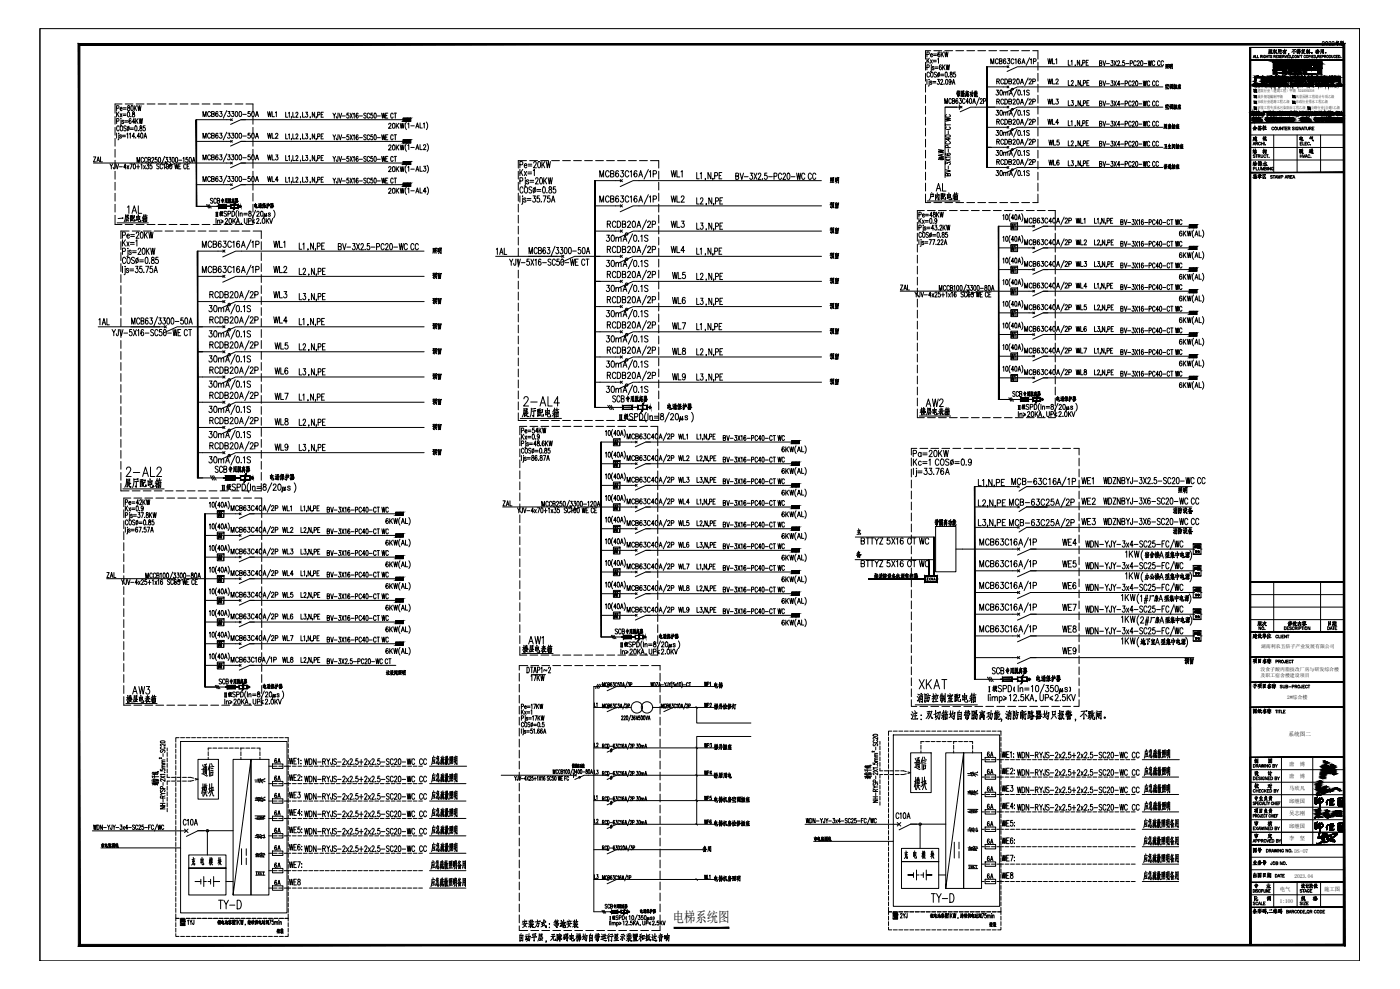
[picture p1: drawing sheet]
<svg xmlns="http://www.w3.org/2000/svg" width="841mm" height="594mm" viewBox="0 0 841 594" stroke-linecap="round" stroke-linejoin="round" font-family="sans-serif">
<defs><g id="words">
<g font-size="11.9">
<text x="120" y="467">通信</text>
<text x="120" y="479">模块</text>
<text x="557" y="476" transform="rotate(-90 557 476)">模块</text>
</g>
<text font-size="11.5" x="557" y="464" transform="rotate(-90 557 464)">通信</text>
<text font-size="11" x="546" y="435">注：双切箱均自带隔离功能,消防断路器均只报警，不跳闸。</text>
<text font-size="10.6" x="588" y="523" transform="rotate(-90 588 523)">回 路 控 制 模 块</text>
<text font-size="10.1" x="160" y="527" transform="rotate(-90 160 527)">回 路 控 制 模 块</text>
<g font-size="9.7">
<text x="313" y="245">2-AL4</text>
<text x="313" y="252">展厅配电箱</text>
<text x="74" y="288">2-AL2</text>
<text x="74" y="294">展厅配电箱</text>
<text x="551" y="415">XKAT</text>
<text x="550" y="423">消防控制室配电箱</text>
</g>
<g font-size="9.3">
<text x="558" y="543">TY-D</text>
<text x="130" y="547">TY-D</text>
<text x="311" y="567">自动平层，无障碍电梯均自带运行显示装置和抵达音响</text>
</g>
<text font-size="8.5" x="404" y="554">电梯系统图</text>
<g font-size="8.4">
<text x="561" y="116">AL</text>
<text x="557" y="121">户内配电箱</text>
<text x="75" y="129">1AL</text>
<text x="70" y="135">一层配电箱</text>
<text x="555" y="246">AW2</text>
<text x="316" y="388">AW1</text>
<text x="313" y="393">楼层电表箱</text>
<text x="78" y="418">AW3</text>
<text x="75" y="423">楼层电表箱</text>
<text x="313" y="558">安装方式：等地安装</text>
</g>
<text font-size="7.9" x="551" y="250">楼层电表箱</text>
<g font-size="7.5">
<text x="573" y="60">带隔离功能</text>
<text x="402" y="108">WL1</text>
<text x="402" y="123">WL2</text>
<text x="402" y="138">WL3</text>
<text x="72" y="144">Pe=20KW</text>
<text x="163" y="150">WL1</text>
<text x="297" y="154">1AL</text>
<text x="402" y="153">WL4</text>
<text x="163" y="165">WL2</text>
<text x="403" y="169">WL5</text>
<text x="163" y="180">WL3</text>
<text x="58" y="196">1AL</text>
<text x="163" y="195">WL4</text>
<text x="403" y="199">WL7</text>
<text x="164" y="211">WL5</text>
<text x="403" y="214">WL8</text>
<text x="164" y="241">WL7</text>
<text x="367" y="243">SCB专用脱离器</text>
<text x="164" y="256">WL8</text>
<text x="548" y="276">Pa=20KW</text>
<text x="128" y="285">SCB专用脱离器</text>
<text x="649" y="316">WE3</text>
<text x="703" y="322">消防设备</text>
<text x="637" y="329">WE4</text>
<text x="637" y="342">WE5</text>
<text x="637" y="355">WE6</text>
<text x="637" y="368">WE7</text>
<text x="637" y="381">WE8</text>
<text x="637" y="394">WE9</text>
<text x="595" y="406">SCB专用脱离器</text>
</g>
<g font-size="7.1">
<text x="311" y="102">Pe=20KW</text>
<text x="497" y="111">照明</text>
<text x="497" y="126">预留</text>
<text x="497" y="141">预留</text>
<text x="72" y="149">Kx=1</text>
<text x="259" y="153">照明</text>
<text x="305" y="161">YJV-5X16-SC50-WE CT</text>
<text x="497" y="157">预留</text>
<text x="259" y="169">预留</text>
<text x="497" y="172">预留</text>
<text x="259" y="184">预留</text>
<text x="403" y="183">WL6</text>
<text x="66" y="203">YJV-5X16-SC50-WE CT</text>
<text x="259" y="199">预留</text>
<text x="259" y="214">预留</text>
<text x="164" y="226">WL6</text>
<text x="403" y="229">WL9</text>
<text x="400" y="247">电涌保护器</text>
<text x="164" y="272">WL9</text>
<text x="161" y="290">电涌保护器</text>
<text x="649" y="292">WE1</text>
<text x="662" y="292">WDZNBYJ-3X2.5-SC20-WC CC</text>
<text x="707" y="297">照明</text>
<text x="649" y="304">WE2</text>
<text x="703" y="310">消防设备</text>
<text x="561" y="317">带隔离功能</text>
<text x="675" y="336">1KW</text>
<text x="675" y="349">1KW</text>
<text x="672" y="362">1KW</text>
<text x="672" y="375">1KW</text>
<text x="672" y="388">1KW</text>
<text x="622" y="411">电涌保护器</text>
<text x="601" y="477">WE3</text>
<text x="173" y="480">WE3</text>
<text x="537" y="493">C10A</text>
<text x="421" y="513">备用</text>
<text x="601" y="529">WE8</text>
</g>
<g font-size="6.6">
<text x="628" y="40">WL1</text>
<text x="699" y="43">照明</text>
<text x="628" y="64">WL3</text>
<text x="69" y="68">Pe=80KW</text>
<text x="232" y="78">20KW</text>
<text x="698" y="79">厨房插座</text>
<text x="159" y="84">WL2</text>
<text x="629" y="89">WL5</text>
<text x="232" y="91">20KW</text>
<text x="159" y="97">WL3</text>
<text x="629" y="101">WL6</text>
<text x="232" y="104">20KW</text>
<text x="159" y="110">WL4</text>
<text x="232" y="117">20KW</text>
<text x="645" y="135">WL1</text>
<text x="606" y="139">Wh</text>
<text x="606" y="152">Wh</text>
<text x="606" y="165">Wh</text>
<text x="606" y="178">Wh</text>
<text x="497" y="187">预留</text>
<text x="707" y="195">6KW</text>
<text x="497" y="202">预留</text>
<text x="645" y="200">WL6</text>
<text x="707" y="208">6KW</text>
<text x="645" y="213">WL7</text>
<text x="497" y="217">预留</text>
<text x="707" y="221">6KW</text>
<text x="645" y="226">WL8</text>
<text x="259" y="229">预留</text>
<text x="497" y="232">预留</text>
<text x="606" y="230">Wh</text>
<text x="707" y="234">6KW</text>
<text x="259" y="244">预留</text>
<text x="634" y="242">电涌保护器</text>
<text x="259" y="259">预留</text>
<text x="312" y="261">Pe=54KW</text>
<text x="259" y="274">预留</text>
<text x="468" y="273">6KW</text>
<text x="406" y="278">WL2</text>
<text x="468" y="286">6KW</text>
<text x="406" y="291">WL3</text>
<text x="468" y="299">6KW</text>
<text x="74" y="304">Pe=42KW</text>
<text x="301" y="305">ZAL</text>
<text x="406" y="304">WL4</text>
<text x="367" y="308">Wh</text>
<text x="231" y="316">6KW</text>
<text x="169" y="321">WL2</text>
<text x="367" y="321">Wh</text>
<text x="231" y="329">6KW</text>
<text x="169" y="334">WL3</text>
<text x="367" y="334">Wh</text>
<text x="231" y="342">6KW</text>
<text x="169" y="347">WL4</text>
<text x="367" y="347">Wh</text>
<text x="63" y="348">ZAL</text>
<text x="524" y="349">接消防设备电源监控器</text>
<text x="231" y="355">6KW</text>
<text x="367" y="360">Wh</text>
<text x="129" y="364">Wh</text>
<text x="169" y="360">WL5</text>
<text x="468" y="364">6KW</text>
<text x="406" y="369">WL9</text>
<text x="129" y="377">Wh</text>
<text x="468" y="377">6KW</text>
<text x="129" y="390">Wh</text>
<text x="710" y="400">预留</text>
<text x="129" y="403">Wh</text>
<text x="318" y="410">17KW</text>
<text x="428" y="415">电梯</text>
<text x="428" y="427">梯井检修灯</text>
<text x="428" y="452">梯井插座</text>
<text x="173" y="470">WE2:</text>
<text x="428" y="468">轿厢用电</text>
<text x="610" y="477">WDN-RYJS-2x2.5+2x2.5-SC20-WC CC</text>
<text x="182" y="481">WDN-RYJS-2x2.5+2x2.5-SC20-WC CC</text>
<text x="428" y="483">电梯机房空调插座</text>
<text x="109" y="497">C10A</text>
<text x="428" y="497">电梯机房检修插座</text>
<text x="173" y="501">WE5:</text>
<text x="182" y="513">WDN-RYJS-2x2.5+2x2.5-SC20-WC CC</text>
<text x="173" y="533">WE8</text>
<text x="428" y="531">电梯机房照明</text>
</g>
<g font-size="6.2">
<text x="556" y="35">Pe=6KW</text>
<text x="556" y="39">Kx=1</text>
<text x="628" y="52">WL2</text>
<text x="699" y="55">空调插座</text>
<text x="159" y="71">WL1</text>
<text x="699" y="67">空调插座</text>
<text x="628" y="76">WL4</text>
<text x="698" y="91">卫生间插座</text>
<text x="55" y="98">ZAL</text>
<text x="568" y="97" transform="rotate(-90 568 97)">接AW</text>
<text x="698" y="103">普通插座</text>
<text x="152" y="126">电涌保护器</text>
<text x="551" y="132">Pe=48KW</text>
<text x="707" y="143">6KW</text>
<text x="645" y="148">WL2</text>
<text x="707" y="156">6KW</text>
<text x="645" y="161">WL3</text>
<text x="707" y="169">6KW</text>
<text x="540" y="175">ZAL</text>
<text x="645" y="174">WL4</text>
<text x="707" y="182">6KW</text>
<text x="606" y="191">Wh</text>
<text x="645" y="187">WL5</text>
<text x="606" y="204">Wh</text>
<text x="606" y="217">Wh</text>
<text x="367" y="268">Wh</text>
<text x="406" y="265">WL1</text>
<text x="367" y="282">Wh</text>
<text x="367" y="295">Wh</text>
<text x="129" y="312">Wh</text>
<text x="169" y="308">WL1</text>
<text x="468" y="312">6KW</text>
<text x="406" y="317">WL5</text>
<text x="129" y="325">Wh</text>
<text x="406" y="330">WL6</text>
<text x="468" y="325">6KW</text>
<text x="129" y="338">Wh</text>
<text x="468" y="338">6KW</text>
<text x="406" y="343">WL7</text>
<text x="129" y="351">Wh</text>
<text x="468" y="351">6KW</text>
<text x="406" y="356">WL8</text>
<text x="231" y="368">6KW</text>
<text x="169" y="373">WL6</text>
<text x="367" y="373">Wh</text>
<text x="231" y="381">6KW</text>
<text x="169" y="386">WL7</text>
<text x="395" y="385">电涌保护器</text>
<text x="231" y="394">6KW</text>
<text x="169" y="399">WL8</text>
<text x="231" y="407">垃圾间照明</text>
<text x="131" y="412">SCB专用脱离器</text>
<text x="157" y="415">电涌保护器</text>
<text x="592" y="456">6A</text>
<text x="164" y="460">6A</text>
<text x="592" y="466">6A</text>
<text x="592" y="477">6A</text>
<text x="164" y="480">6A</text>
<text x="164" y="491">6A</text>
<text x="592" y="487">6A</text>
<text x="592" y="497">6A</text>
<text x="488" y="507">市电监测线</text>
<text x="592" y="508">6A</text>
<text x="60" y="510">市电监测线</text>
<text x="164" y="512">6A</text>
<text x="164" y="522">6A</text>
<text x="164" y="533">6A</text>
<text x="592" y="529">6A</text>
<text x="129" y="557">锂电池容量</text>
<text x="140" y="557">1KW</text>
<text x="558" y="553">锂电池容量</text>
<text x="568" y="553">1KW</text>
<text x="165" y="562">壁装</text>
</g>
<g font-size="5.7">
<text x="381" y="450">30mA</text>
<text x="422" y="450">WP3</text>
<text x="381" y="467">30mA</text>
<text x="422" y="467">WP4</text>
<text x="164" y="470">6A</text>
<text x="381" y="482">30mA</text>
<text x="422" y="482">WP5</text>
<text x="381" y="496">30mA</text>
<text x="422" y="496">WP6</text>
<text x="164" y="501">6A</text>
<text x="592" y="518">6A</text>
<text x="593" y="558">壁装</text>
</g>
<g font-size="5.3">
<text x="422" y="426">WP2</text>
<text x="356" y="450">L2</text>
<text x="360" y="466" transform="rotate(-90 360 466)">L3</text>
<text x="360" y="496" transform="rotate(-90 360 496)">L2</text>
<text x="360" y="529" transform="rotate(-90 360 529)">L3</text>
<text x="383" y="550">电涌保护器</text>
</g>
<g font-size="4.4">
<text x="556" y="350">ZXVA</text>
<text x="359" y="426" transform="rotate(-90 359 426)">L1</text>
<text x="359" y="482" transform="rotate(-90 359 482)">L1</text>
</g>
<text font-size="4" x="369" y="485" transform="rotate(-90 369 485)">%%c</text>
<text font-size="3.4" x="774" y="442">系统图二</text>
<g font-size="3.2">
<text x="774" y="460">唐</text>
<text x="781" y="460">博</text>
<text x="774" y="468">唐</text>
<text x="781" y="468">博</text>
<text x="774" y="475">马欣凡</text>
<text x="774" y="482">邱继国</text>
<text x="774" y="490">吴志刚</text>
<text x="774" y="497">邱继国</text>
<text x="774" y="504">李</text>
<text x="781" y="504">坚</text>
<text x="778" y="512">DS-07</text>
<text x="778" y="527">2023.04</text>
<text x="769" y="535">电气</text>
<text x="796" y="535">施工图</text>
<text x="769" y="543">1:100</text>
</g>
<text font-size="3.1" x="773" y="420">2#综合楼</text>
<g font-size="3">
<text x="758" y="389">湖南利农五倍子产业发展有限公司</text>
<text x="757" y="403">没食子酸丙脂技改厂房与研发综合楼</text>
<text x="757" y="407">及职工宿舍楼建设项目</text>
</g>
<g font-size="2.6">
<text x="715" y="138">A</text>
<text x="715" y="151">A</text>
<text x="715" y="164">A</text>
<text x="715" y="177">A</text>
<text x="715" y="190">A</text>
<text x="715" y="203">A</text>
<text x="715" y="216">A</text>
<text x="715" y="229">A</text>
<text x="477" y="294">A</text>
<text x="239" y="311">A</text>
<text x="239" y="324">A</text>
<text x="477" y="320">A</text>
<text x="239" y="337">A</text>
<text x="239" y="350">A</text>
<text x="239" y="363">A</text>
<text x="239" y="376">A</text>
<text x="239" y="389">A</text>
</g>
<g font-size="2.4">
<text x="755" y="55">建筑行业（建筑工程）甲级 A244004516</text>
<text x="755" y="59">城乡规划编制甲级</text>
<text x="778" y="59">风景园林工程设计专项乙级</text>
<text x="755" y="62">市政行业道路工程乙级</text>
<text x="755" y="66">环境工程专项水污染防治工程乙级</text>
<text x="778" y="62">市政行业排水工程乙级</text>
<text x="788" y="66">公路行业(公路)乙级</text>
</g>
</g></defs>
<!-- layer: TEL_TITLE -->
<path d="M24 17h793v560h-793zM24 17v560M817 17h.1M817 17v560M24 577h.1M817 577h.1" fill="none" stroke="#000" stroke-width=".6"/>
<g fill="none" stroke="#000" stroke-width=".6">
<path d="M556 37v5M574 30h5M581 30h4M587 30h5M594 30h5M601 30h4M607 30h5M614 30h5M620 30h4v6M624 37v5M556 44v5M556 51v4"/>
<path d="M556 57v5M624 44v5M624 51v4M624 57v5M69 70v5M69 77v4M88 62h5M95 62h5M102 62h4M108 62h5M115 62h4M121 62h5"/>
<path d="M128 62h5M135 62h4M141 62h5M148 62h4v6M152 70v5M152 77v4M556 64v5M556 70v5M556 77v5M624 64v5M624 70v5M624 77v5"/>
<path d="M69 83v5M69 90v4M69 96v5M152 83v5M152 90v4M152 96v5M331 96h5M338 96h5M345 96h4M351 96h5M358 96h4M364 96h5"/>
<path d="M371 96h5M378 96h4M384 96h5M391 96h5v5M556 84v4M556 90v5M556 97v5M624 84v4M624 90v5M624 97v5M69 103v5M69 109v5"/>
<path d="M69 116v5M152 103v5M152 109v5M152 116v5M311 103v5M311 109v5M311 116v5M396 103v5M396 109v5M396 116v5M556 103v5M556 110v5"/>
<path d="M624 117v5h-4M624 103v5M624 110v5M69 123v4M88 135h5M93 139h4M95 135h5M99 139h5M102 135h4M106 139h5M108 135h5M112 139h5"/>
<path d="M115 135h4M119 139h5M121 135h5M126 139h4M128 135h5M132 139h5M135 135h4M139 139h5M141 135h5M145 139h5M152 129v6h-4M152 139h5v4"/>
<path d="M311 123v4M311 129v5M311 136v5M396 123v4M396 129v5M396 136v5M551 134v4M570 126h5M577 126h5M581 122h4M584 126h4M587 122h5"/>
<path d="M590 126h5M594 122h5M597 126h4M601 122h4M603 126h5M607 122h5M610 126h5M614 122h5M617 126h4M623 126h5M630 126h4v6M634 134v4"/>
<path d="M73 152v5M73 158v5M157 145v5M157 152v5M157 158v5M311 142v5M311 149v5M396 142v5M396 149v5M396 156v4M551 140v5M551 147v4"/>
<path d="M551 153v5M551 160v5M634 140v5M634 147v4M634 153v5M634 160v5M73 165v5M73 172v4M73 178v5M157 165v5M157 172v4M157 178v5"/>
<path d="M311 162v5M311 169v5M311 175v5M396 162v5M396 169v5M396 175v5M551 167v4M551 173v5M551 180v4M634 167v4M634 173v5M634 180v4"/>
<path d="M73 185v4M73 191v5M157 185v4M157 191v5M157 198v5M311 182v5M311 189v4M311 195v5M396 182v5M396 189v4M396 195v5M551 186v5"/>
<path d="M551 193v5M551 199v5M634 186v5M634 193v5M634 199v5M73 205v4M73 211v5M73 218v4M157 205v4M157 211v5M157 218v4M311 202v5"/>
<path d="M311 208v5M311 215v5M396 202v5M396 208v5M396 215v5M551 206v5M551 213v4M551 219v5M634 206v5M634 213v4M634 219v5M73 224v5"/>
<path d="M73 231v5M73 238v4M157 224v5M157 231v5M157 238v4M311 222v4M311 228v5M396 222v4M396 228v5M396 235v5M551 226v5M551 233v4"/>
<path d="M551 239v5M634 226v5M634 233v4M73 244v5M73 251v4M73 257v5M157 244v5M157 251v4M157 257v5M332 256h4M338 253h5M338 256h5"/>
<path d="M345 253h4M345 256h4M351 253h5M351 256h5M358 253h4M358 256h5M364 253h5M365 256h4M371 253h5M371 256h5M378 253h4M378 256h4"/>
<path d="M384 253h5M384 256h5M391 256h4v5M396 248v5h-5M396 241v5M570 251h5M577 251h5M584 251h4M590 251h5M597 251h4M603 251h5M610 251h5"/>
<path d="M617 251h4M623 251h5M634 246v5h-4M73 264v5M73 271v4M157 264v5M157 271v4M157 277v5M312 263v5M312 270v4M312 276v5M395 263v5"/>
<path d="M395 270v4M395 276v5M547 275v5M572 269h5M579 269h5M586 269h4M592 269h5M599 269h5M605 269h5M612 269h5M619 269h4M625 269h5"/>
<path d="M632 269h5M638 269h5M645 269h3v4M648 275v5M94 299h4M99 295h5M100 299h5M106 295h5M107 299h5M112 295h5M113 299h5M119 295h5"/>
<path d="M120 299h5M126 295h4M127 299h4M132 295h5M133 299h5M139 295h5M140 299h5M145 295h5M146 299h5M153 299h4v5M157 290v5h-5M157 284v4"/>
<path d="M312 283v5M312 289v5M312 296v5M395 283v5M395 289v5M395 296v5M547 282v4M547 288v5M547 295v5M648 282v4M648 295v5M74 306v5"/>
<path d="M74 313v5M74 319v5M157 306v5M157 313v5M157 319v5M312 303v4M312 309v5M312 316v5M395 303v4M395 309v5M395 316v5M547 302v4"/>
<path d="M547 308v5M547 315v5M648 315v5M74 326v5M74 333v4M74 339v5M157 326v5M157 333v4M157 339v5M312 322v5M312 329v5M312 336v4"/>
<path d="M395 322v5M395 329v5M395 336v4M547 321v5M547 328v5M547 335v4M648 328v5M74 346v5M74 352v5M74 359v5M157 346v5M157 352v5"/>
<path d="M157 359v5M312 342v5M312 349v5M312 355v5M395 342v5M395 349v5M395 355v5M547 341v5M547 348v4M547 354v5M648 341v5M648 354v5"/>
<path d="M74 366v4M74 372v5M74 379v5M157 366v4M157 372v5M157 379v5M312 362v5M312 369v4M312 375v5M395 362v5M395 369v4M395 375v5"/>
<path d="M547 361v5M547 368v4M547 374v5M648 368v4M74 385v5M74 392v5M74 399v4M157 385v5M157 392v5M157 399v4M312 382v5M317 400h-5v3"/>
<path d="M319 400h5M325 400h5M332 394h4M332 400h5M338 394h5M339 400h4M345 394h4M345 400h5M351 394h5M352 400h5M358 394h5M359 400h4"/>
<path d="M365 394h4M365 400h5M371 394h5M372 400h4M378 394h4M378 400h5M384 394h5M385 400h5M391 400h6v3M395 388v6h-4M547 381v5M547 387v5"/>
<path d="M547 394v5M648 381v5M648 394v5M74 405v5M74 412v5M157 418v6h-4M157 405v5M312 404v5M312 411v5M312 418v4M397 404v5M397 411v5"/>
<path d="M397 418v4M547 401v4M547 407v5M648 401v4M648 407v5M648 414v4M94 424h4M100 424h5M107 424h5M113 424h5M120 424h5M127 424h4"/>
<path d="M133 424h5M140 424h5M146 424h5M312 424v5M312 431v5M312 437v5M397 424v5M397 431v5M397 437v5M648 420v4h-3M312 444v5M312 451v4"/>
<path d="M312 457v5M397 444v5M397 451v4M397 457v5M312 464v5M312 470v5M312 477v5M397 464v5M397 470v5M397 477v5M312 484v4M312 490v5"/>
<path d="M312 497v5M397 484v4M397 490v5M397 497v5M312 503v5M312 510v5M312 517v4M397 503v5M397 510v5M397 517v4M312 523v5M312 530v5"/>
<path d="M312 536v5M397 523v5M397 530v5M397 536v5M312 543v5M397 543v5M397 550v4M397 556v3"/>
</g>
<g fill="#000" stroke="#000" stroke-width=".6">
<path d="M242 71v2l5-2zM242 73l5-2v2z"/>
<path d="M242 84v2l5-2zM242 86l5-2v2z"/>
<path d="M242 97v2l5-2zM242 99l5-2v2z"/>
<path d="M242 110v2l5-2zM242 112l5-2v2z"/>
<path d="M593 40v61zM593 40v61z"/>
<path d="M118 72v52zM118 72v52z"/>
<path d="M714 135v2l5-2zM714 137l5-2v2z"/>
<path d="M714 148v2l5-2zM714 150l5-2v2z"/>
<path d="M714 161v2l5-2zM714 163l5-2v2z"/>
<path d="M714 174v2l5-2zM714 176l5-2v2z"/>
<path d="M714 187v2l5-2zM714 189l5-2v2z"/>
<path d="M714 200v2l5-2zM714 202l5-2v2z"/>
<path d="M714 213v2l5-2zM714 215l5-2v2z"/>
<path d="M600 136v104zM600 136v104z"/>
<path d="M714 226v2l5-2zM714 228l5-2v2z"/>
<path d="M357 109l1 136zM357 109l1 136z"/>
<path d="M476 265v1l4-1zM476 266l4-1v1z"/>
<path d="M476 278v1l4-1zM476 279l4-1v1z"/>
<path d="M119 151v136zM119 151v136z"/>
<path d="M476 291v1l4-1zM476 292l4-1v1z"/>
<path d="M238 308v2l4-2zM238 310l4-2v2z"/>
<path d="M476 304v1l4-1zM476 305l4-1v1z"/>
<path d="M476 317v1l4-1zM476 318l4-1v1z"/>
<path d="M238 321v2l4-2zM238 323l4-2v2z"/>
<path d="M238 334v2l4-2zM238 336l4-2v2z"/>
<path d="M476 330v1l4-1zM476 331l4-1v1z"/>
<path d="M238 347v2l4-2zM238 349l4-2v2z"/>
<path d="M238 360v2l4-2zM238 362l4-2v2z"/>
<path d="M476 343v2l4-2zM476 345l4-2v2z"/>
<path d="M476 356v2l4-2zM476 358l4-2v2z"/>
<path d="M238 373v2l4-2zM238 375l4-2v2z"/>
<path d="M476 369v2l4-2zM476 371l4-2v2z"/>
<path d="M238 386v2l4-2zM238 388l4-2v2z"/>
<path d="M361 266v117zM361 266v117z"/>
<path d="M123 309v104zM123 309v104z"/>
<path d="M585 292l1 116zM585 292l1 116z"/>
</g>
<!-- layer: DX1 -->
<g fill="none" stroke="#000" stroke-width=".6">
<path d="M559 40v2v1M565 39a1.5 1.5 0 0 0-1 1 1.5 1.5 0 0 0 1 2 .9 .9 0 0 0 1-1 .9 .9 0 0 0-1-1l-1 1M566 39v3M568 39l-2 2M568 39l1 3v-3l1 3v-3M642 36v3h1M643 37l1-1v3M646 39v1M649 36v3l-2-3v3M650 39l-1 1M650 38h2v-2h-2v3M653 38h.1"/>
<path d="M654 36h-1v3h1M661 38h1v-1l-1-1v3h1l-1-1M663 36v3l1-3M665 38h1M667 36h2l-1 2a.8 .8 0 0 1 1 1 1 1 0 0 1-2 0M669 36l2 3M671 36l-2 3M671 37a.6 .6 0 0 1 1 0 .6 .6 0 0 1 0 1l-1 1h2M673 39h.1M675 36h-1v2a1 1 0 0 1 2 0 .8 .8 0 0 1-1 1 .8 .8 0 0 1-1 0M676 38h2M679 38h1v-1l-1-1v3"/>
<path d="M683 37a.8 .8 0 0 0-1-1 1.1 1.1 0 0 0-1 2 .8 .8 0 0 0 1 1 .8 .8 0 0 0 1 0M683 37a.7 .7 0 0 1 1 0 .7 .7 0 0 1 0 1l-1 1h2M685 37a1.4 1.4 0 0 1 2 1 1.4 1.4 0 0 1-2 1zM687 38h2M690 36v3l1-3v3l1-3M694 37a.8 .8 0 0 0-1-1 1.1 1.1 0 0 0-1 2 .8 .8 0 0 0 1 1 .8 .8 0 0 0 1 0M697 37a.8 .8 0 0 0-1-1 1.1 1.1 0 0 0-1 2 .8 .8 0 0 0 1 1 .8 .8 0 0 0 1 0M557 41l1-1v-1h-1v3M557 48v3M558 48h.1M558 49v2v1M558 44a.8 .8 0 0 0-1-1 .8 .8 0 0 0 0 1v1a.8 .8 0 0 0 0 1 .8 .8 0 0 0 1 0"/>
<path d="M559 43h1a1.5 1.5 0 0 1 1 2 1.5 1.5 0 0 1-2 1v-1zM560 49h-1l1 1-1 1v-1M560 50h2M560 49h2M561 40h-1l1 2h-1M563 44l-1-1-1 1 1 1a.8 .8 0 0 1 0 1 .8 .8 0 0 1-1 0M563 48h1v1a.8 .8 0 0 1 0 1 .8 .8 0 0 1-1 0M564 43l-1 3M565 48h1l-1 3h1M565 45h2M567 40l1 2M567 50v1"/>
<path d="M568 43a1.4 1.4 0 0 1 1 2 1.4 1.4 0 0 1-1 1zM568 48a1.4 1.4 0 0 1 1 1 1.4 1.4 0 0 1-1 2zM570 46h.1M571 43v1a1 1 0 0 1 1 1 1 1 0 0 1-1 1 1.4 1.4 0 0 1 1-2v-1zM571 49a.8 .8 0 0 1-1 0 .8 .8 0 0 1 1-1v2v1l-1-1M571 60a.8 .8 0 0 0-1-1 .8 .8 0 0 0 0 1v1a.8 .8 0 0 0 0 1 .8 .8 0 0 0 1-1M572 51l1-3 1 3M572 50h1M574 43h-1v1a.8 .8 0 0 1 1 1 .8 .8 0 0 1 0 1 .8 .8 0 0 1-1 0M588 59l-1 4M642 48v3h1M644 49a.7 .7 0 0 1 1 0l-2 2h2"/>
<path d="M646 51v1M649 48v3l-1-3v3M650 51v1M651 50h1v-2h-1v3M653 50h1M654 48h-1v3h1M661 50h1v-1h-1v3l1-1-1-1M663 49v3l1-3M665 50h1M667 49h2l-1 1a.8 .8 0 0 1 1 1 1 1 0 0 1-2 0M669 49l2 3M671 49l-2 3"/>
<path d="M673 51h-2l1-2v3M673 50h2M676 50h1v-1h-1v3M680 49a.8 .8 0 0 0-1 0 .8 .8 0 0 0-1 1 1.1 1.1 0 0 0 1 2 .8 .8 0 0 0 1-1M680 49a.7 .7 0 0 1 1 0 .7 .7 0 0 1 0 1l-1 2h2M682 49a1.4 1.4 0 0 1 2 1 1.4 1.4 0 0 1-2 1zM684 50h2M687 49v3l1-3v3l1-3M691 49a.8 .8 0 0 0-1 0 .8 .8 0 0 0-1 1 1.1 1.1 0 0 0 1 2 .8 .8 0 0 0 1-1M694 49a.8 .8 0 0 0-1 0 .8 .8 0 0 0-1 1 1.1 1.1 0 0 0 1 2 .8 .8 0 0 0 1-1M696 49a.8 .8 0 0 0-1 0 .8 .8 0 0 0-1 1 1.1 1.1 0 0 0 1 2 .8 .8 0 0 0 1-1M70 73h1v-2h-1v3"/>
<path d="M70 67v3M70 80v3M71 69v1M71 80h.1M72 76h-1a1.5 1.5 0 0 0-1 1 1.5 1.5 0 0 0 1 1h1M72 68l1 2M73 76a1.5 1.5 0 0 1 1 1 1.5 1.5 0 0 1-1 1l-1-1zM73 71h.1M73 72v3h-1M73 68l-1 2M74 73v-1l-1 1h1v1h-1M75 73h2"/>
<path d="M76 76h-1h-1l2 2-1 1-1-1M77 67a1.4 1.4 0 0 1 1 2 1.4 1.4 0 0 1-1 1zM77 76v3M78 77h2M78 78h2M79 70h.1M79 72v-1a1.4 1.4 0 0 0-2 2 1.4 1.4 0 0 0 2 1 .9 .9 0 0 0 0-1 .9 .9 0 0 0-1 0h-1M80 67v1a1 1 0 0 1 1 1 1 1 0 0 1-1 1 1.5 1.5 0 0 1 1-2l-1-1zM81 73h-1l1-2v3M81 76a1.4 1.4 0 0 1 1 1 1.4 1.4 0 0 1-1 1zM82 71v3M82 73l1 1"/>
<path d="M83 71l-1 2M83 78h.1M84 71v3l1-3v3l1-3M84 76v1a1.1 1.1 0 0 1 2 1 1 1 0 0 1-2 0v-1a1 1 0 0 0 1 0 1 1 0 0 0 0-1zM87 76h-1v1a.8 .8 0 0 1 1 0 .8 .8 0 0 1 0 1 .8 .8 0 0 1-1 0M172 67v3h1M173 68l1-1v3M175 70v1M176 67v3h1M178 68a.7 .7 0 0 1 1 0 .7 .7 0 0 1 0 1l-1 1h1M181 70l-1 1M182 67v3h1"/>
<path d="M184 67h1l-1 2a.8 .8 0 0 1 1 1 1 1 0 0 1-2 0M186 70v1M189 67v3l-1-3v3M190 70v1M191 69h1v-1l-1-1v3M193 69h1M194 67h-1v3h1M200 68l1 1 1-1M201 69v2M203 68v3l-1-1M204 68v3l1-3M206 70h1"/>
<path d="M209 68h-1v1a1 1 0 0 1 2 0 .8 .8 0 0 1-1 1 .8 .8 0 0 1-1 0M210 68l2 3M212 68l-2 3M212 69l1-1v3M215 68a1.5 1.5 0 0 0-1 1 1.5 1.5 0 0 0 1 2 .9 .9 0 0 0 0-1 .9 .9 0 0 0-1-1v1M216 70h2M220 68h-1l1 2a.8 .8 0 0 1 0 1 .8 .8 0 0 1-1 0M222 69a.8 .8 0 0 0-1-1 .8 .8 0 0 0 0 1v1a.8 .8 0 0 0 0 1 .8 .8 0 0 0 1-1M224 68h-1v1a.8 .8 0 0 1 1 0 .8 .8 0 0 1 0 1 .8 .8 0 0 1-1 0M225 68a1.4 1.4 0 0 1 1 1 1.4 1.4 0 0 1-1 2zM227 70h1M229 68l1 3v-3l1 3v-3"/>
<path d="M232 69h.1M233 68h-1v3M236 69a.8 .8 0 0 0-1-1 .8 .8 0 0 0 0 1v1a.8 .8 0 0 0 0 1 .8 .8 0 0 0 1-1M237 68h1M237 68v3M568 62v-3v3l1-3v3M568 64h7h-7v43M568 71h3l-3 1h3l-3 1M568 75h3M568 74v2M569 76a.8 .8 0 0 0-1 1 .8 .8 0 0 0 1 1h1a.8 .8 0 0 0 1-1 .8 .8 0 0 0-1-1M569 69a.8 .8 0 0 0-1 1 .8 .8 0 0 0 1 0h1a.8 .8 0 0 0 1 0 .8 .8 0 0 0-1-1"/>
<path d="M570 79v1M586 64h12M591 61h1v-2h-1v3M642 60v3h1M642 72v3h1M643 73l1-1v3M644 60h1l-1 2a.8 .8 0 0 1 1 1 .8 .8 0 0 1-1 0h-1M646 75v1M646 63v1M649 72v3l-2-3v3M649 60v3l-1-3v3M650 75l-1 1"/>
<path d="M650 63v1M650 74h2v-1l-2-1v3M651 62h1v-1l-1-1v3M653 74h.1M653 62h1M654 72h-1v3h1M654 60h-1v3h1M661 62h1v-1h-1v3l1-1-1-1M661 74h1v-1h-1v3h1l-1-2M663 61v3l1-3M663 73v3l1-3M665 62h1"/>
<path d="M665 75h1M667 61h2l-1 1a.9 .9 0 0 1 1 1 1 1 0 0 1-2 0M667 73h2l-1 1a.8 .8 0 0 1 1 1 1 1 0 0 1-2 0M669 61l2 3M669 73l2 3M671 61l-2 3M671 73l-2 3M673 63h-2l1-2v3M673 75h-2l1-2v3M673 62h2M673 75h2M676 62h1v-1h-1v3"/>
<path d="M676 74h1v-1h-1v3M680 61h-1a1.5 1.5 0 0 0-1 1 1.5 1.5 0 0 0 1 2l1-1M680 74a.8 .8 0 0 0-1-1 .8 .8 0 0 0-1 1v1a.8 .8 0 0 0 1 1 .8 .8 0 0 0 1-1M680 61a.7 .7 0 0 1 1 0 .7 .7 0 0 1 0 1l-1 2h2M680 74v-1a.7 .7 0 0 1 1 0 .7 .7 0 0 1 0 1l-1 2h2M682 61a1.4 1.4 0 0 1 2 1 1.4 1.4 0 0 1-2 2zM682 73a1.4 1.4 0 0 1 2 1 1.4 1.4 0 0 1-2 2zM684 62h2M684 75h2M687 61v3l1-3v3l1-3M687 73v3l1-3v3l1-3M691 61h-1a1.5 1.5 0 0 0-1 1 1.5 1.5 0 0 0 1 2l1-1"/>
<path d="M691 74a.8 .8 0 0 0-1-1 .8 .8 0 0 0-1 1v1a.8 .8 0 0 0 1 1 .8 .8 0 0 0 1-1M694 61h-1a1.5 1.5 0 0 0-1 1 1.5 1.5 0 0 0 2 2v-1M694 74a.8 .8 0 0 0-1-1 .8 .8 0 0 0-1 1v1a.8 .8 0 0 0 1 1 .8 .8 0 0 0 1-1M696 61h-1a1.5 1.5 0 0 0-1 1 1.5 1.5 0 0 0 2 2v-1M696 74a.8 .8 0 0 0-1-1 .8 .8 0 0 0-1 1v1a.8 .8 0 0 0 1 1 .8 .8 0 0 0 1-1M56 98h41M66 98l1 2 1-2M67 100v1M69 98v3h-1v-1M70 98v3l1-3M71 81v2v1M73 81h-1l1 2h-1"/>
<path d="M74 81h1M74 82h1M76 81l1-1v3M76 99l1 2M77 99l-1 2M78 81v-1v3M78 98h1l-1 3M80 99a1.4 1.4 0 0 1 1 1 1.4 1.4 0 0 1-1 1zM81 82h-2l1-2v3M82 83h.1M82 98v-3l1 3 1-3v3M83 99v2"/>
<path d="M84 82h-2l1-2v3M85 99v-1v3M85 80a1.4 1.4 0 0 1 1 1 1.4 1.4 0 0 1-1 2zM86 95a1.5 1.5 0 0 0-1 1 1.5 1.5 0 0 0 1 1M86 99l1 2M86 83l1-3 1 3M87 82h1M87 99l-1 2M88 98h1v2a.8 .8 0 0 1 0 1 .8 .8 0 0 1-1 0M88 95a1.5 1.5 0 0 0-1 1 1.5 1.5 0 0 0 1 1M89 96h1v-1h-1v3l1-1v-1M91 95h1l-1 3h1"/>
<path d="M91 98h-1v2a.8 .8 0 0 1 1 0 .8 .8 0 0 1 0 1 .8 .8 0 0 1-1 0M94 95h-1v1a.8 .8 0 0 1 1 0 .8 .8 0 0 1 0 1 .8 .8 0 0 1-1 0M95 95a1.4 1.4 0 0 1 2 1 1.4 1.4 0 0 1-2 1zM96 99a1 1 0 0 0-2 0 .7 .7 0 0 0 1 1 .8 .8 0 0 1 0 1 .8 .8 0 0 1-1 0M98 99a.8 .8 0 0 0-1-1 1.1 1.1 0 0 0-1 2 .8 .8 0 0 0 1 1 .8 .8 0 0 0 1 0M98 99l1-1v3M99 94l-2 5M100 95h1l-1 1a.8 .8 0 0 1 1 1 1 1 0 0 1-2 0M100 99a1.4 1.4 0 0 1 1 1 1.4 1.4 0 0 1-1 1zM102 95h1l-1 1a.9 .9 0 0 1 1 1 1 1 0 0 1-2 0M102 99a1.4 1.4 0 0 1 1 1 1.4 1.4 0 0 1-1 1zM104 95a1.4 1.4 0 0 1 1 1 1.4 1.4 0 0 1-1 1z"/>
<path d="M105 98v3l1-3v3l1-3M106 95a1.4 1.4 0 0 1 1 1 1.4 1.4 0 0 1-1 1zM107 96h2M107 100h1M108 98h10M109 98h-2v3h2M110 95v3M112 99a.8 .8 0 0 0-1-1 1.1 1.1 0 0 0-1 2 .8 .8 0 0 0 1 1 .8 .8 0 0 0 1 0M112 100h1M113 95h-1v1a.8 .8 0 0 1 1 0 .8 .8 0 0 1 0 1 .8 .8 0 0 1-1 0M114 98h-2v3h2M114 95a1.4 1.4 0 0 1 1 1 1.4 1.4 0 0 1-1 1z"/>
<path d="M116 98v-3l1 3M116 97h1M172 80v3h1M172 93v3h1M173 81l1-1v3M173 94l1-1v3M175 83v1M175 96v1M176 80v3h1M176 93v3h1M178 81a.7 .7 0 0 1 1 0 .7 .7 0 0 1 0 1l-1 1h1M178 94a.7 .7 0 0 1 1-1 1 1 0 0 1 0 2l-1 1h1"/>
<path d="M181 83l-1 1M181 96l-1 1M182 80v3h1M182 93v3h1M184 80h1l-1 2a.8 .8 0 0 1 1 1 1 1 0 0 1-2 0M184 93h1l-1 2a.9 .9 0 0 1 1 1 .9 .9 0 0 1-1 0h-1M186 83v1M186 96v1M189 80v3l-1-3v3M189 93v3l-1-3v3M190 83v1M190 96v1"/>
<path d="M191 82h1v-1l-1-1v3M191 95h1v-1l-1-1v3M193 82h1M193 95h1M194 80h-1v3h1M194 93h-1v3h1M200 81l1 1 1-1M200 94l1 1 1-1M201 82v2M201 95v2M203 81v3h-1v-1M203 94v3h-1v-1"/>
<path d="M204 81v3l1-3M204 94v3l1-3M206 83h1M206 96h1M209 81h-1v1a1 1 0 0 1 2 0 .8 .8 0 0 1-1 1 .8 .8 0 0 1-1 0M209 94h-1v1a.8 .8 0 0 1 1 0 .8 .8 0 0 1 0 1 .8 .8 0 0 1-1 0M210 81l2 3M210 94l2 3M212 81l-2 3M212 94l-2 3M212 82l1-1v3M212 95l1-1v3"/>
<path d="M215 81a1.5 1.5 0 0 0-1 1 1.5 1.5 0 0 0 1 2 .9 .9 0 0 0 0-1 .9 .9 0 0 0-1-1v1M215 94a1.5 1.5 0 0 0-1 1 1.5 1.5 0 0 0 1 2 .9 .9 0 0 0 0-1 .9 .9 0 0 0-1-1v1M216 83h2M216 96h2M220 81h-1l1 2a.8 .8 0 0 1 0 1 .8 .8 0 0 1-1 0M220 94h-1l1 2a.8 .8 0 0 1 0 1 .8 .8 0 0 1-1 0M222 82a.8 .8 0 0 0-1-1 .8 .8 0 0 0 0 1v1a.8 .8 0 0 0 0 1 .8 .8 0 0 0 1-1M222 95a.8 .8 0 0 0-1-1 .8 .8 0 0 0 0 1v2l1-1M224 81h-1v1a.8 .8 0 0 1 1 0 .8 .8 0 0 1 0 1 .8 .8 0 0 1-1 0M224 94h-1v1a.8 .8 0 0 1 1 0 .8 .8 0 0 1 0 1 .8 .8 0 0 1-1 0M225 81a1.4 1.4 0 0 1 1 1 1.4 1.4 0 0 1-1 2zM225 94a1.4 1.4 0 0 1 1 1 1.4 1.4 0 0 1-1 2z"/>
<path d="M227 83h1M227 96h1M229 81l1 3v-3l1 3v-3M229 94l1 3v-3l1 3v-3M232 82h.1M232 95h.1M233 81h-1v3M233 94h-1v3M236 82a.8 .8 0 0 0-1-1 .8 .8 0 0 0 0 1v1a.8 .8 0 0 0 0 1 .8 .8 0 0 0 1-1M236 95a.8 .8 0 0 0-1-1 .8 .8 0 0 0 0 1v2l1-1M237 81h1M237 94h1"/>
<path d="M237 81v3M237 94v3M568 99v-1h1a.8 .8 0 0 1 1-1 1 1 0 0 1 0 2M568 95l3 2M568 81a1.5 1.5 0 0 1 2 0 1.5 1.5 0 0 1 1 1 1.5 1.5 0 0 1-2 1 1.5 1.5 0 0 1-1-2zM568 92a1.5 1.5 0 0 0 1 1 1.5 1.5 0 0 0 2-1 .9 .9 0 0 0-1 0 .9 .9 0 0 0-1 1h1M569 85a.8 .8 0 0 0-1 1 .8 .8 0 0 0 1 1h1a.8 .8 0 0 0 1-1 .8 .8 0 0 0-1-1M570 89l-1-2h-1v2h3M570 100v2M570 83v1l-2-1h3M571 94h-3l1 1M571 95l-3 2"/>
<path d="M642 85v3h1M642 97v3h1M644 85a.7 .7 0 0 1 1 0 .7 .7 0 0 1 0 1l-2 2h2M644 97h1l-1 1a.8 .8 0 0 1 1 1 .8 .8 0 0 1-1 0h-1M646 87v1M646 99v1M649 85v3l-1-3v3M649 97v3l-1-3v3M650 87v1M650 99v1M651 86h1v-1h-1v3M651 98h1v-1h-1v3"/>
<path d="M653 98h1M653 86h1M654 85h-1v3h1M654 97h-1v3h1M661 86h1v-1h-1v3h1l-1-2M661 98h1v-1h-1v3h1l-1-2M663 85v3l1-3M663 97v3l1-3M665 87h1M665 99h1M667 85h2l-1 1a.9 .9 0 0 1 1 1 1.1 1.1 0 0 1-2 1v-1M667 97h2l-1 1a.8 .8 0 0 1 1 1 1 1 0 0 1-2 0"/>
<path d="M669 85l2 3M669 97l2 3M671 85l-2 3M671 97l-2 3M673 87h-2l1-2v3M673 99h-2l1-2v3M673 87h2M673 99h2M676 86h1v-1h-1v3M676 99l1-1v-1h-1v3M680 86a.8 .8 0 0 0-1-1 .8 .8 0 0 0-1 1v1a.8 .8 0 0 0 1 1 .8 .8 0 0 0 1-1M680 98a.8 .8 0 0 0-1-1 .8 .8 0 0 0-1 1v1a.8 .8 0 0 0 1 1 .8 .8 0 0 0 1-1"/>
<path d="M680 86v-1a.7 .7 0 0 1 1 0 .7 .7 0 0 1 0 1l-1 2h2M680 98v-1a.7 .7 0 0 1 1 0 .7 .7 0 0 1 0 1l-1 2h2M682 85a1.4 1.4 0 0 1 2 1 1.4 1.4 0 0 1-2 2zM682 97a1.4 1.4 0 0 1 2 1 1.4 1.4 0 0 1-2 2zM684 87h2M684 99h2M687 85v3l1-3v3l1-3M687 97v3l1-3v3l1-3M691 86a.8 .8 0 0 0-1-1 .8 .8 0 0 0-1 1v1a.8 .8 0 0 0 1 1 .8 .8 0 0 0 1-1M691 98a.8 .8 0 0 0-1-1 .8 .8 0 0 0-1 1v1a.8 .8 0 0 0 1 1 .8 .8 0 0 0 1-1M694 86a.8 .8 0 0 0-1-1 .8 .8 0 0 0-1 1v1a.8 .8 0 0 0 1 1 .8 .8 0 0 0 1-1M694 98a.8 .8 0 0 0-1-1 .8 .8 0 0 0-1 1v1a.8 .8 0 0 0 1 1 .8 .8 0 0 0 1-1"/>
<path d="M696 86a.8 .8 0 0 0-1-1 .8 .8 0 0 0-1 1v1a.8 .8 0 0 0 1 1 .8 .8 0 0 0 1-1M696 98a.8 .8 0 0 0-1-1 .8 .8 0 0 0-1 1v1a.8 .8 0 0 0 1 1 .8 .8 0 0 0 1-1M72 100h2M76 100h-2l1-2v3M82 100h2M172 106v3h1M173 107l1-1v3M175 109v1M176 106v3h1M178 107a.7 .7 0 0 1 1 0 .7 .7 0 0 1 0 1l-1 1h1M181 109l-1 1M182 106v3h1"/>
<path d="M184 106h1l-1 2a.8 .8 0 0 1 1 1 1 1 0 0 1-2 0M186 109v1M189 106v3l-1-3v3M190 109v1M191 108h1v-1l-1-1v3M193 108h1M194 106h-1v3h1M200 107l1 1 1-1M201 108v2M203 107v3l-1-1M204 107v3l1-3M206 109h1"/>
<path d="M209 107h-1v1a1 1 0 0 1 2 0 1.1 1.1 0 0 1-1 2 .8 .8 0 0 1-1-1M210 107l2 3M212 107l-2 3M212 108l1-1v3M215 107a1.5 1.5 0 0 0-1 1 1.5 1.5 0 0 0 1 2 .9 .9 0 0 0 0-1 .9 .9 0 0 0-1-1v1M216 109h2M220 107h-1l1 3h-1M222 108v-1a1.4 1.4 0 0 0-2 1 1.4 1.4 0 0 0 2 2v-1M224 107h-1v1a.8 .8 0 0 1 1 0 .8 .8 0 0 1 0 1 .8 .8 0 0 1-1 0M225 107a1.4 1.4 0 0 1 1 1 1.4 1.4 0 0 1-1 2zM227 109h1M229 107l1 3v-3l1 3v-3"/>
<path d="M232 108h.1M233 107h-1v3M236 108v-1a1.4 1.4 0 0 0-1 1 1.4 1.4 0 0 0 1 2v-1M237 107h1M237 107v3M312 109h2v-2h-2v4M312 102v4M312 118v3M313 103l1 3M314 118h.1M314 119v3l-1 1M314 113a1 1 0 0 0-1-1 1.1 1.1 0 0 0-1 2l1 2h1v-1"/>
<path d="M315 103l1 3M315 112h1a1.8 1.8 0 0 1 1 2 1.8 1.8 0 0 1-2 2v-1zM315 107h.1M316 108v3l-1 1M316 119h-1l1 1v1h-1M316 103l-1 3M317 119h2M318 109l-1-1-1 1h1v1h-1M318 109h3M318 108h3M319 113a.9 .9 0 0 0-1-1 1 1 0 0 0 0 2h1v1v1l-1-1M320 118h2l-1 1a1.1 1.1 0 0 1 1 2 1.1 1.1 0 0 1-2 0"/>
<path d="M320 102h1v4M322 112l-2 4M322 108v-1a.8 .8 0 0 1 1 0 .8 .8 0 0 1 0 1l-1 3h1M323 114h2M323 115h2M324 118h-1v1a1 1 0 0 1 1 0 1 1 0 0 1 0 2 1 1 0 0 1-2 0M325 107a2.2 2.2 0 0 1 0 4l-1-2zM326 118h2l-1 3M326 112h1a2.2 2.2 0 0 1 0 4l-1-2zM327 107v4M327 108l1 3M328 107l-1 2"/>
<path d="M329 116h.1M329 107l1 4 1-4v4l1-4M330 112v1a2 2 0 0 1 1 3 1.2 1.2 0 0 1-1-1 1.2 1.2 0 0 1 1-2v-1zM330 118h-1v1a1 1 0 0 1 1 0 1 1 0 0 1 0 2 1 1 0 0 1-1 0M334 112h-2v2a1 1 0 0 1 2 0 1 1 0 0 1 0 1 1 1 0 0 1-2 0M419 104v3h1M419 119v4h1M421 104v3M421 120v-1a.8 .8 0 0 1 1 0 .8 .8 0 0 1 0 1l-1 3h1M424 107v1M427 104v3l-2-3v3M428 119v4l-2-4v4"/>
<path d="M428 107v1M429 106l2-1v-1h-2v3M432 105h1M434 104h-2v3h2M434 119h-2v4h2M442 106h1v-2h-1v4l2-1-1-1M445 104l1 4 1-4M447 106h2M451 104h1l-1 1a1.1 1.1 0 0 1 1 2 1 1 0 0 1-2 0M453 104l2 4M455 104l-2 4M456 105v-1a.8 .8 0 0 1 1 0 .8 .8 0 0 1 0 1l-2 3h2"/>
<path d="M458 107v1M461 104h-2v2a1 1 0 0 1 2 0 1 1 0 0 1 0 1 1 1 0 0 1-2 0M462 106h2M465 106h1v-2h-1v4M470 105a1.1 1.1 0 0 0-2-1 1 1 0 0 0 0 1v1a1 1 0 0 0 0 2 1.1 1.1 0 0 0 2-1M470 105l1-1a.8 .8 0 0 1 1 0 .8 .8 0 0 1 0 1l-2 3h2M473 104h1a2.2 2.2 0 0 1 0 4l-1-2zM475 106h3M479 104v4l1-4v4l1-4M483 105a1 1 0 0 0-1-1 1 1 0 0 0 0 1v1a1 1 0 0 0 0 2 1 1 0 0 0 1-1M487 105v-1a1.8 1.8 0 0 0-2 2 1.8 1.8 0 0 0 2 2v-1M490 105a1 1 0 0 0-1-1 1 1 0 0 0-1 1v1a1.1 1.1 0 0 0 1 2 1 1 0 0 0 1-1"/>
<path d="M568 102l3 1-3 1M569 105l1-1 1 1v1h-3v-2h1v2M317 120h2M325 121h.1M331 121l1-3 1 3M332 120h1M419 134v4h1M421 134h1v1a1.1 1.1 0 0 1 0 2 1.1 1.1 0 0 1-1 0M424 122v1M424 138h.1M428 134v4l-2-4v4M429 122v1"/>
<path d="M429 138h.1M430 121h1v-2h-1v4M430 136h1v-2h-1v4M432 121h1M432 136h1M434 134h-2v4h2M552 137h1v-2h-1v3M552 131v3M553 132v2M554 132l1 2M555 140a1.5 1.5 0 0 1 1 1 1.5 1.5 0 0 1-1 1zM555 135h.1"/>
<path d="M555 136v3h-1M555 132l-1 2M556 137l-1-1 1 2h-1M557 136h2M557 137h2M559 131a1.4 1.4 0 0 1 1 2 1.4 1.4 0 0 1-1 1zM559 140v3M561 134h.1M561 137h-2l1-2v3M562 135h1l-1 1a1.1 1.1 0 0 1 1 2 1 1 0 0 1-2 0M563 132l-1 1a.8 .8 0 0 1-1-1 .8 .8 0 0 1 1-1l1 3h-1M563 140a1.4 1.4 0 0 1 1 1 1.4 1.4 0 0 1-1 1z"/>
<path d="M564 138h.1M565 136v-1a.7 .7 0 0 1 1 0 .7 .7 0 0 1 0 1l-1 2h1M566 140v1a1 1 0 0 1 1 1 1 1 0 0 1-1 0 1.4 1.4 0 0 1 1-2zM566 135v3M567 136l1 2M568 135l-2 2M569 135v3l1-3v3l1-3M569 140h-1v1a.9 .9 0 0 1 1 0 .9 .9 0 0 1 0 1 .9 .9 0 0 1-1 0M658 131v3h1M659 132l1-1v3M661 134v1M663 131v3l-1-3v3"/>
<path d="M664 134v1M665 133h1v-2h-1v3M667 133h1M668 131h-1v3h1M673 133h1v-1h-1v3h2l-1-2M675 132l1 3 1-3M677 134h2M680 132h1v1a.8 .8 0 0 1 0 1 .8 .8 0 0 1-1 0M682 132l1 3M683 132l-1 3M684 133l1-1v3M687 132a1.4 1.4 0 0 0-1 1 1.4 1.4 0 0 0 1 2 .9 .9 0 0 0 0-1 .9 .9 0 0 0-1-1v1"/>
<path d="M688 134h1M690 134l1-1v-1h-1v3M694 133a.8 .8 0 0 0-1-1 .8 .8 0 0 0-1 1l1 2 1-1M696 134h-2l1-2v3M697 132a1.4 1.4 0 0 1 1 1 1.4 1.4 0 0 1-1 2zM698 134h2M703 133a.8 .8 0 0 0-1-1 .8 .8 0 0 0-1 1l1 2 1-1M703 132h2M704 132v3M706 132l1 3v-3l1 3v-3M710 133a.8 .8 0 0 0-1-1 .8 .8 0 0 0 0 1v2l1-1M74 151h1v-2h-1v4"/>
<path d="M74 160v4M75 160h.1M75 155a1 1 0 0 0-1 0 1 1 0 0 0 0 1v1a1 1 0 0 0 0 1 1 1 0 0 0 1-1M77 155a1.8 1.8 0 0 1 1 1 1.8 1.8 0 0 1-1 2l-1-1zM77 150v3l-1 1M79 151l-1-1v1l1 1-1 1-1-1M80 152h2M81 155h-1h-1l1 2a1 1 0 0 1 1 1 1 1 0 0 1-2 0M81 160h2l-1 1a1.1 1.1 0 0 1 1 2 1.1 1.1 0 0 1-2 0M83 155l-1 3M83 150v-1a.8 .8 0 0 1 1 0 1 1 0 0 1 0 2l-1 2h2M84 156h2"/>
<path d="M84 157h2M85 160h-1v1a1.1 1.1 0 0 1 2 1 1.1 1.1 0 0 1-2 1M86 149a2.2 2.2 0 0 1 0 4l-1-2zM88 160h1l-1 4M88 155a2.2 2.2 0 0 1 0 3l-1-1zM88 149v4M89 151l1 2M90 149l-2 3M90 158h.1M91 149v4l1-4v4l1-4M91 155a2 2 0 0 1 1 3 1.2 1.2 0 0 1-1-1 1.2 1.2 0 0 1 1-1v-1zM92 160h-2v1a1.1 1.1 0 0 1 2 1 1.1 1.1 0 0 1-2 1"/>
<path d="M95 155h-1v1a1 1 0 0 1 1 0 1 1 0 0 1 0 2 1 1 0 0 1-2 0M180 146v4h1M182 147l1-1v4M185 150h.1M188 146v4l-1-4v4M190 150h-1M191 148h1v-2h-1v4M193 148h1M195 146h-2v4h2M203 148h2v-2h-2v4h2l-1-2M206 146l1 4 1-4M208 148h3"/>
<path d="M212 146h1v2a1.1 1.1 0 0 1 0 1 1.1 1.1 0 0 1-1 0M214 146l2 4M216 146l-2 4M217 147a.8 .8 0 0 1 1 0 .8 .8 0 0 1 0 1l-1 2h1M219 150h.1M222 146h-1v2a1.1 1.1 0 0 1 1 1 1.1 1.1 0 0 1-1 1l-1-1M223 148h2M226 148h2v-2h-2v4M231 147a1.1 1.1 0 0 0-2-1 1 1 0 0 0 0 2v1a1 1 0 0 0 1 1 1 1 0 0 0 1-1M232 147a.8 .8 0 0 1 1 0 .8 .8 0 0 1 0 1l-1 2h1M234 146h1a2.2 2.2 0 0 1 0 4l-1-2zM237 148h2"/>
<path d="M240 146v4l1-4 1 4v-4M245 147a1.1 1.1 0 0 0-2-1 1 1 0 0 0 0 2v1a1 1 0 0 0 0 1 1.1 1.1 0 0 0 2-1M249 147a1.1 1.1 0 0 0-2-1 1 1 0 0 0 0 2v1a1 1 0 0 0 0 1 1.1 1.1 0 0 0 2-1M251 147a1 1 0 0 0-1-1 1.1 1.1 0 0 0-1 2v1a1 1 0 0 0 1 1 1 1 0 0 0 1-1M298 154h37M318 152v-3l1 3 1-3v3M323 150a1.1 1.1 0 0 0-2-1 1 1 0 0 0 0 1v1a1 1 0 0 0 0 1 1 1 0 0 0 2 0M323 150h2v-1h-2v3h2v-2M328 149h-1a1.9 1.9 0 0 0-1 1 1.9 1.9 0 0 0 1 2 1.1 1.1 0 0 0 1-1 1.1 1.1 0 0 0-1-1l-1 1M329 149h1v1a1.1 1.1 0 0 1 0 2 1.1 1.1 0 0 1-1 0M333 148l-2 6M334 149h2l-1 1a1.1 1.1 0 0 1 1 2 1 1 0 0 1-2 0"/>
<path d="M337 149h1l-1 1a1.1 1.1 0 0 1 1 2 1.1 1.1 0 0 1-2 0M339 149h1a2.2 2.2 0 0 1 0 3l-1-1zM342 149a2.2 2.2 0 0 1 0 3l-1-1zM344 151h2M349 149h-1v1a1.1 1.1 0 0 1 1 1 1.1 1.1 0 0 1-2 1M350 149h1a2.2 2.2 0 0 1 0 3l-1-1zM352 152l1-3 1 3M353 151h1M419 149v4h1M421 150v-1v4M424 153h.1M427 149v4l-2-4v4"/>
<path d="M428 153h.1M429 151h2v-2h-2v4M432 151h1M434 149h-2v4h2M552 144v3M553 144h.1M553 145v2v1M554 140a.8 .8 0 0 0-1 0 .8 .8 0 0 0-1 1 1.1 1.1 0 0 0 1 2 .8 .8 0 0 0 1-1M555 145h-1l1 1v1h-1M556 145h1M556 146h1M558 140h-1h-1l1 1a.8 .8 0 0 1 1 1 1 1 0 0 1-2 0"/>
<path d="M558 144h2l-1 3M560 144h2l-1 3M560 141h2M560 142h2M562 147h.1M563 145v-1a.6 .6 0 0 1 1 0 .6 .6 0 0 1 0 1l-1 2h2M565 142h.1M565 145v-1a.7 .7 0 0 1 1 0 .7 .7 0 0 1 0 1l-1 2h2M567 147l1-3 1 3M568 146h1M658 144v3h1M658 157v3h1"/>
<path d="M659 145v-1a.7 .7 0 0 1 1 0 .7 .7 0 0 1 0 1l-1 2h2M659 157h2l-1 1a.9 .9 0 0 1 1 1 1.1 1.1 0 0 1-2 1M661 147v1M661 160v1M664 144v3l-2-3v3M664 157v3l-2-3v3M665 147l-1 1M665 160l-1 1M665 146h2v-2h-2v3M665 159h2v-2h-2v3M668 146h.1M668 159h.1"/>
<path d="M669 144h-1v3h1M669 157h-1v3h1M673 146h1v-1h-1v3h2l-1-2M673 159h1v-1h-1v3h1v-2M675 145l1 3 1-3M675 158l1 3 1-3M677 147h2M677 160h2M680 145h1v1a.9 .9 0 0 1 0 1 .9 .9 0 0 1-1 1v-1M680 158h1v1a.8 .8 0 0 1 0 1 .8 .8 0 0 1-1 0M682 145l1 3M682 158l1 3"/>
<path d="M683 145l-1 3M683 158l-1 3M684 146l1-1v3M684 159l1-1v3M687 145a1.4 1.4 0 0 0-1 1 1.4 1.4 0 0 0 1 2 .9 .9 0 0 0 0-1 .9 .9 0 0 0-1-1v1M687 158a1.4 1.4 0 0 0-1 1 1.4 1.4 0 0 0 1 2 .9 .9 0 0 0 0-1 .9 .9 0 0 0-1-1v1M688 147h1M688 160h1M690 147l1-1v-1h-1v3M690 160l1-1v-1h-1v3M694 146l-1-1a1.4 1.4 0 0 0-1 1 1.4 1.4 0 0 0 2 2v-1M694 159a.8 .8 0 0 0-1-1 .8 .8 0 0 0-1 1v1a.8 .8 0 0 0 1 1 .8 .8 0 0 0 1-1"/>
<path d="M696 147h-2l1-2v3M696 160h-2l1-2v3M697 145a1.4 1.4 0 0 1 1 1 1.4 1.4 0 0 1-1 2zM697 158a1.4 1.4 0 0 1 1 1 1.4 1.4 0 0 1-1 2zM698 147h2M698 160h2M703 146l-1-1a1.4 1.4 0 0 0-1 1 1.4 1.4 0 0 0 1 2l1-1M703 159a.8 .8 0 0 0-1-1 .8 .8 0 0 0-1 1v1a.8 .8 0 0 0 1 1 .8 .8 0 0 0 1-1M703 145h2M703 158h2M704 145v3M704 158v3"/>
<path d="M706 145l1 3v-3l1 3v-3M706 158l1 3v-3l1 3v-3M710 146v-1a1.4 1.4 0 0 0-2 1 1.4 1.4 0 0 0 2 2v-1M710 159a.8 .8 0 0 0-1-1 .8 .8 0 0 0 0 1v1a.8 .8 0 0 0 0 1 .8 .8 0 0 0 1-1M75 161v3v1M77 162v-1l-1 1 1 1v1h-1v-1M78 162h2M78 163h2M86 163l1 1M93 164l1-4 1 4M93 162h1M180 161v4h1"/>
<path d="M180 176v4h1M182 162v-1a.8 .8 0 0 1 1 0 1 1 0 0 1 0 2l-1 2h2M182 176h2l-1 2a1 1 0 0 1 1 1 1 1 0 0 1-2 0M186 165h-1M186 180l-1 1M189 161v4l-2-4v4M189 176v4l-2-4v4M190 165v1M190 180v1M191 163h2v-2h-2v4M191 178h2v-2h-2v4M194 163h1"/>
<path d="M194 178h1M195 161h-1v4h1M195 176h-1v4h1M419 164v4h1M419 179v4h1M421 165v-1a.8 .8 0 0 1 1 0 1 1 0 0 1 0 2l-1 2h1M421 179h1v2a1.1 1.1 0 0 1 0 1 1.1 1.1 0 0 1-1 0M424 168h.1M428 164v4l-2-4v4M428 179v4l-2-4v4M429 168v1M430 166h1v-2h-1v4"/>
<path d="M432 166h1M434 164h-2v4h2M434 179h-2v4h2M541 175h38M550 175v2l1-2M550 177v1M553 175l-1 3v-1M553 175l1 3 1-3M555 177h2M559 177h-1l1-2v3M560 176l1 2M561 176l-1 2"/>
<path d="M562 176a.7 .7 0 0 1 1 0 .7 .7 0 0 1 0 1l-1 1h1M564 174v-3l1 3 1-3v3M565 175h-1v2a.8 .8 0 0 1 1 0 .8 .8 0 0 1 0 1 .8 .8 0 0 1-1 0M566 177h1M566 176v2M568 172a.8 .8 0 0 0-1-1 1 1 0 0 0 0 2v1h1M568 176l1-1v3M570 176l1 2M570 172a.8 .8 0 0 0-1-1 1 1 0 0 0 0 2v1h1M571 173h1v-1l-1-1v3h1v-1M571 176l-1 2M572 176v-1v3"/>
<path d="M573 172l1-1v3M574 176a1.4 1.4 0 0 0-1 1 1.4 1.4 0 0 0 1 1 .9 .9 0 0 0 0-1 .9 .9 0 0 0-1 0M575 172a1.4 1.4 0 0 1 1 1 1.4 1.4 0 0 1-1 1zM577 172a1.4 1.4 0 0 1 1 1 1.4 1.4 0 0 1-1 1zM579 176a.7 .7 0 0 0-1-1 1 1 0 0 0 0 2 .8 .8 0 0 1 1 1 1 1 0 0 1-2 0M580 171l-1 4M581 176a.8 .8 0 0 0-1-1 1.1 1.1 0 0 0-1 2 .8 .8 0 0 0 1 1 .8 .8 0 0 0 1 0M581 171h1v2a.8 .8 0 0 1 0 1 .8 .8 0 0 1-1 0M583 176a1.4 1.4 0 0 0-2 1 1.4 1.4 0 0 0 1 1 .9 .9 0 0 0 1-1 .9 .9 0 0 0-1 0h-1M583 171h1v2a.8 .8 0 0 1 0 1 .8 .8 0 0 1-1 0M585 175h-1v2a.8 .8 0 0 1 1 0 .8 .8 0 0 1 0 1 1 1 0 0 1-2 0M585 172a1.4 1.4 0 0 1 1 1 1.4 1.4 0 0 1-1 1z"/>
<path d="M587 175v3v-3l1 3 1-3M587 172a1.4 1.4 0 0 1 1 1 1.4 1.4 0 0 1-1 1zM589 173h2M589 177h1M590 175h10M590 175h-1v3h1M592 172a1 1 0 0 1 1 1 1 1 0 0 1-1 1v-1a1 1 0 0 0 1 0 1.1 1.1 0 0 0-1-2zM593 176a.8 .8 0 0 0-1-1 1 1 0 0 0 0 2 .8 .8 0 0 0 0 1 .8 .8 0 0 0 1 0M594 172a1.4 1.4 0 0 1 1 1 1.4 1.4 0 0 1-1 1zM594 177h1M595 175h-1v3h1M596 174v-3l1 3"/>
<path d="M596 173h1M658 170v3h1M659 171l1-1v3M661 173v1M663 170v3l-1-3v3M664 173v1M665 172h1v-2h-1v3M667 172h1M668 170h-1v3h1M673 172h1v-1h-1v3h2l-1-2M675 171l1 3 1-3M677 173h2"/>
<path d="M680 171h1v1a.8 .8 0 0 1 0 1 .8 .8 0 0 1-1 0M682 171l1 3M683 171l-1 3M684 172l1-1v3M687 171a1.4 1.4 0 0 0-1 1 1.4 1.4 0 0 0 1 2 .9 .9 0 0 0 0-1 .9 .9 0 0 0-1-1v1M688 173h1M690 173l1-1v-1h-1v3M694 172a.8 .8 0 0 0-1-1 .8 .8 0 0 0-1 1v1a.8 .8 0 0 0 1 1 .8 .8 0 0 0 1-1M696 173h-2l1-2v3M697 171a1.4 1.4 0 0 1 1 1 1.4 1.4 0 0 1-1 2zM698 173h2M703 172a.8 .8 0 0 0-1-1 .8 .8 0 0 0-1 1v1a.8 .8 0 0 0 1 1 .8 .8 0 0 0 1-1"/>
<path d="M703 171h2M704 171v3M706 171l1 3v-3l1 3v-3M710 172a.8 .8 0 0 0-1-1 .8 .8 0 0 0 0 1v1a.8 .8 0 0 0 0 1 .8 .8 0 0 0 1-1M59 196h37M79 195v-4l1 4 1-4v4M84 192a1 1 0 0 0-1-1 1 1 0 0 0-1 1v1a1.1 1.1 0 0 0 1 2 1 1 0 0 0 1-1M85 193h1v-2h-1v4l1-1v-1M89 191h-1a1.9 1.9 0 0 0-1 2 1.9 1.9 0 0 0 2 2 1.1 1.1 0 0 0 0-2 1.1 1.1 0 0 0-1 0h-1M90 191h2l-1 1a1.1 1.1 0 0 1 1 2 1.1 1.1 0 0 1-2 0M95 190l-3 6M95 191h2l-1 1a1.1 1.1 0 0 1 1 2 1.1 1.1 0 0 1-2 0"/>
<path d="M98 191h1v1a1.1 1.1 0 0 1 1 2 1.1 1.1 0 0 1-2 0M101 191a2.2 2.2 0 0 1 0 4l-1-2zM103 191a2.2 2.2 0 0 1 0 4v-2zM105 193h2M110 191h-1v2a1 1 0 0 1 1 0 1 1 0 0 1 0 1 1 1 0 0 1-2 0M111 191h1a2.2 2.2 0 0 1 0 4l-1-2zM114 195l1-4 1 4M114 193h1M180 191v4h1M182 192l1-1v4M185 195v1M188 191v4l-1-4v4"/>
<path d="M190 195l-1 1M191 193h1v-2h-1v4M193 193h1M195 191h-2v4h2M419 194v4h1M421 195v-1v4M424 198v1M424 183h.1M427 194v4l-2-4v4M428 198v1M429 183v1M429 196h2v-2h-2v4"/>
<path d="M430 181h1v-2h-1v4M432 196h1M432 181h1M434 194h-2v4h2M658 183v3h1M658 196v3h1M659 184v-1a.7 .7 0 0 1 1 0 .7 .7 0 0 1 0 1l-1 2h2M659 196h2l-1 1a.9 .9 0 0 1 1 1 1.1 1.1 0 0 1-2 1M661 186v1M661 199v1M664 183v3l-2-3v3M664 196v3l-2-3v3"/>
<path d="M665 186l-1 1M665 199l-1 1M665 185h2v-2h-2v3M665 198h2v-2h-2v3M668 185h.1M668 198h.1M669 183h-1v3h1M669 196h-1v3h1M673 185h1v-1h-1v3h2l-1-2M673 198h1v-1h-1v3h1v-2M675 184l1 3 1-3M675 197l1 3 1-3"/>
<path d="M677 186h2M677 199h2M680 184h1v1a.9 .9 0 0 1 0 1 .9 .9 0 0 1-1 1v-1M680 197h1v1a.8 .8 0 0 1 0 1 .8 .8 0 0 1-1 0M682 184l1 3M682 197l1 3M683 184l-1 3M683 197l-1 3M684 185l1-1v3M684 198l1-1v3M687 184a1.4 1.4 0 0 0-1 1 1.4 1.4 0 0 0 1 2 .9 .9 0 0 0 0-1 .9 .9 0 0 0-1-1v1M687 197a1.4 1.4 0 0 0-1 1 1.4 1.4 0 0 0 1 2 .9 .9 0 0 0 0-1 .9 .9 0 0 0-1-1v1"/>
<path d="M688 186h1M688 199h1M690 186l1-1v-1h-1v3M690 199l1-1v-1h-1v3M694 185l-1-1a1.5 1.5 0 0 0-1 1 1.5 1.5 0 0 0 2 2v-1M694 198a.8 .8 0 0 0-1-1 .8 .8 0 0 0-1 1v1a.8 .8 0 0 0 1 1 .8 .8 0 0 0 1-1M696 186h-2l1-2v3M696 199h-2l1-2v3M697 184a1.4 1.4 0 0 1 1 1 1.4 1.4 0 0 1-1 2zM697 197a1.4 1.4 0 0 1 1 1 1.4 1.4 0 0 1-1 2zM698 186h2M698 199h2"/>
<path d="M703 185l-1-1a1.5 1.5 0 0 0-1 1 1.5 1.5 0 0 0 1 2l1-1M703 198a.8 .8 0 0 0-1-1 .8 .8 0 0 0-1 1v1a.8 .8 0 0 0 1 1 .8 .8 0 0 0 1-1M703 184h2M703 197h2M704 184v3M704 197v3M706 184l1 3v-3l1 3v-3M706 197l1 3v-3l1 3v-3M710 185v-1a1.5 1.5 0 0 0-2 1 1.5 1.5 0 0 0 2 2v-1M710 198a.8 .8 0 0 0-1-1 .8 .8 0 0 0 0 1v1a.8 .8 0 0 0 0 1 .8 .8 0 0 0 1-1M180 206v4h1M182 207a.8 .8 0 0 1 1 0 .8 .8 0 0 1 0 1l-1 2h2"/>
<path d="M186 210l-1 1M189 206v4l-2-4v4M190 210v1M191 208h2v-1l-2-1v4M194 208h1M195 206h-1v4h1M419 209v4h1M421 210a.8 .8 0 0 1 1 0 .8 .8 0 0 1 0 1l-1 2h1M424 213v1M428 209v4l-2-4v4M429 213v1M430 211h1v-1l-1-1v4"/>
<path d="M432 211h1M434 209h-2v4h2M658 209v3h1M659 210l1-1v3M661 212v1M663 209v3l-1-3v3M664 212v1M665 211h1v-2h-1v3M667 211h1M668 209h-1v3h1M673 211h1v-1h-1v3h2l-1-2M675 210l1 3 1-3"/>
<path d="M677 212h2M680 210h1v1a.8 .8 0 0 1 0 1 .8 .8 0 0 1-1 0M682 210l1 3M683 210l-1 3M684 211l1-1v3M687 210a1.4 1.4 0 0 0-1 1 1.4 1.4 0 0 0 1 2 .9 .9 0 0 0 0-1 .9 .9 0 0 0-1-1v1M688 212h1M690 212l1-1v-1h-1v3M694 211a.8 .8 0 0 0-1-1 .8 .8 0 0 0-1 1v1a.8 .8 0 0 0 1 1 .8 .8 0 0 0 1-1M696 212h-2l1-2v3M697 210a1.4 1.4 0 0 1 1 1 1.4 1.4 0 0 1-1 2zM698 212h2"/>
<path d="M703 211a.8 .8 0 0 0-1-1 .8 .8 0 0 0-1 1v1a.8 .8 0 0 0 1 1 .8 .8 0 0 0 1-1M703 210h2M704 210v3M706 210l1 3v-3l1 3v-3M710 211a.8 .8 0 0 0-1-1 .8 .8 0 0 0 0 1v1a.8 .8 0 0 0 0 1 .8 .8 0 0 0 1-1M180 221v4h1M180 237v3h1M182 237h1v3M182 221h2l-1 2a1 1 0 0 1 1 1 1.1 1.1 0 0 1-2 1M186 225l-1 1M188 237v3l-1-3v3M189 221v4l-2-4v4"/>
<path d="M190 225v1M191 239l1-1v-1h-1v3M191 223h2v-1l-2-1v4M193 238h1M194 223h1M195 237h-2v3h2M195 221h-1v4h1M419 225v3h1M421 225h1v1a1.1 1.1 0 0 1 0 2 1.1 1.1 0 0 1-1 0M424 228v1M428 225v3l-2-3v3M429 228v1"/>
<path d="M430 227l1-1v-1h-1v3M432 226h1M434 225h-2v3h2M658 222v3h1M659 223v-1a.7 .7 0 0 1 1 0 .7 .7 0 0 1 0 1l-1 2h2M661 225v1M664 222v3l-2-3v3M665 225l-1 1M665 224h2v-2h-2v3M668 224h.1M669 222h-1v3h1M673 224h1v-1h-1v3h2l-1-2"/>
<path d="M675 223l1 3 1-3M677 225h2M680 223h1v1a.8 .8 0 0 1 0 1 .8 .8 0 0 1-1 0M682 223l1 3M683 223l-1 3M684 224l1-1v3M687 223a1.4 1.4 0 0 0-1 1 1.4 1.4 0 0 0 1 2 .9 .9 0 0 0 0-1 .9 .9 0 0 0-1-1v1M688 225h1M690 225l1-1v-1h-1v3M694 224a.8 .8 0 0 0-1-1 .8 .8 0 0 0-1 1l1 2 1-1M696 225h-2l1-2v3M697 223a1.4 1.4 0 0 1 1 2 1.4 1.4 0 0 1-1 1z"/>
<path d="M698 225h2M703 224a.8 .8 0 0 0-1-1 .8 .8 0 0 0-1 1l1 2 1-1M703 223h2M704 223v3M706 223l1 3v-3l1 3v-3M710 224a.8 .8 0 0 0-1-1 .8 .8 0 0 0 0 1v2l1-1M180 252v4h1M182 253v-1a.8 .8 0 0 1 1 0 .8 .8 0 0 1 0 1l-1 3h2M185 240v1M186 255l-1 1M189 252v4l-2-4v4M190 240l-1 1"/>
<path d="M190 255v1M191 254h2v-2h-2v4M194 254h1M195 252h-1v4h1M180 267v4h1M182 267h2l-1 1a1.1 1.1 0 0 1 1 2 1 1 0 0 1-2 0M186 271h-1M189 267v4l-2-4v4M190 271h.1M191 269h2v-2h-2v4M194 269h1M195 267h-1v4h1"/>
<path d="M313 266h1v-1h-1v3M313 261v3M313 274v3M314 262l1 2M314 274h.1M315 275v2l-1 1M315 270a.8 .8 0 0 0-1-1 .8 .8 0 0 0-1 1v1a.8 .8 0 0 0 1 1 .8 .8 0 0 0 1 0M315 262l1 2M316 269a1.5 1.5 0 0 1 1 2 1.5 1.5 0 0 1-1 1l-1-1zM316 265h.1M316 266v2l-1 1M316 275h-1l1 1h-1"/>
<path d="M316 262l-1 2M317 275h2M317 276h2M317 266h-1l1 1v1l-1-1M318 266h2M318 267h2M319 270l-1-1v1l1 1a.8 .8 0 0 1 0 1 .8 .8 0 0 1-1 0M320 274v1a1 1 0 0 1 1 1 1 1 0 0 1-2 0v-1a1 1 0 0 0 2 0 1 1 0 0 0-1-1zM320 261a1.4 1.4 0 0 1 1 1 1.4 1.4 0 0 1-1 2zM321 269l-1 3M321 271h2M322 264h.1"/>
<path d="M322 267h-1l1-2v3M323 274h-1a1.5 1.5 0 0 0-1 1 1.5 1.5 0 0 0 1 1 .9 .9 0 0 0 1-1 .9 .9 0 0 0-1 0l-1 1M323 265v1a1 1 0 0 1 1 1 1 1 0 0 1-1 1 1.5 1.5 0 0 1 1-2v-1zM323 276h1M324 262v1a.7 .7 0 0 1-1-1 .7 .7 0 0 1 1-1v3l-1-1M324 269a1.4 1.4 0 0 1 2 2 1.4 1.4 0 0 1-2 1zM325 274v1a1 1 0 0 1 1 1 1 1 0 0 1-2 0v-1a1 1 0 0 0 2 0 1 1 0 0 0-1-1zM325 268h.1M326 272h.1M326 274h2l-1 3M327 265a1.5 1.5 0 0 0-1 1 1.5 1.5 0 0 0 1 2 .9 .9 0 0 0 0-1 .9 .9 0 0 0-1-1v1M327 269v1a1.1 1.1 0 0 1 2 1 1.1 1.1 0 0 1-2 1v-1a1 1 0 0 0 1-1 1 1 0 0 0 0-1z"/>
<path d="M328 265v3M328 266l1 2M328 277l1-3 1 3M329 276h1M329 265l-1 2M330 265v3l1-3v3l1-3M330 269h-1v2a.8 .8 0 0 1 1 0 .8 .8 0 0 1 0 1 .8 .8 0 0 1-1 0M419 261v3h1M419 274v3h1M420 261h1v3M421 275v-1a.7 .7 0 0 1 1 0 .7 .7 0 0 1 0 1l-2 2h2M422 264h.1"/>
<path d="M423 277h-1M424 261v3l-1-3v3M425 274v3l-2-3v3M425 264h.1M426 277h.1M426 262h1v-1h-1v3M427 275h1v-1h-1v3M428 262h1M429 275h1M430 261h-2v3h2M430 274h-1v3h1M434 263h2v-1h-2v3l2-1-1-1"/>
<path d="M434 276h2v-1h-2v3l2-1-1-1M437 262v3l1-3M437 275v3l1-3M439 263h1M439 276h1M441 262h1v1a.8 .8 0 0 1 1 1 1 1 0 0 1-2 0M441 275h1v1a.8 .8 0 0 1 1 1 1 1 0 0 1-2 0M443 262l2 3M443 275l2 3M445 262l-2 3M445 275l-2 3M445 262h1v3"/>
<path d="M445 275h1v3M448 262a1.5 1.5 0 0 0-1 1 1.5 1.5 0 0 0 1 1 .9 .9 0 0 0 0-1 .9 .9 0 0 0-1 0v1M448 275a1.4 1.4 0 0 0-1 1 1.4 1.4 0 0 0 1 1 .9 .9 0 0 0 0-1 .9 .9 0 0 0-1 0v1M449 263h2M449 276h2M451 263h2v-1h-2v3M451 276h2v-1h-2v3M455 262a.8 .8 0 0 0-1 0 .8 .8 0 0 0 0 1 1 1 0 0 0 0 2 .8 .8 0 0 0 1-1M455 275a.8 .8 0 0 0-1 0 .8 .8 0 0 0 0 1 1 1 0 0 0 0 2 .8 .8 0 0 0 1-1M457 264h-1l1-2v3M457 277h-1l1-2v3M458 262a1.4 1.4 0 0 1 1 1 1.4 1.4 0 0 1-1 1z"/>
<path d="M458 275a1.4 1.4 0 0 1 1 1 1.4 1.4 0 0 1-1 1zM460 263h2M460 276h2M464 262a.8 .8 0 0 0-1 0 .8 .8 0 0 0-1 1 1.1 1.1 0 0 0 1 2 .8 .8 0 0 0 1-1M464 275a.8 .8 0 0 0-1 0 .8 .8 0 0 0-1 1 1.1 1.1 0 0 0 1 2 .8 .8 0 0 0 1-1M464 262h2M464 275h2M465 262v3M465 275v3M467 262l1 3v-3l1 3v-3M467 275l1 3v-3l1 3v-3M471 262a.8 .8 0 0 0-1 0 .8 .8 0 0 0 0 1 1 1 0 0 0 0 2 .8 .8 0 0 0 1-1"/>
<path d="M471 275a.8 .8 0 0 0-1 0 .8 .8 0 0 0 0 1 1 1 0 0 0 0 2 .8 .8 0 0 0 1-1M419 287v3h1M419 300v3h1M421 287h1l-1 1a.8 .8 0 0 1 1 1 1 1 0 0 1-2 0M423 290h-1M424 300v3l-1-3v3M425 287v3l-2-3v3M426 290h.1M427 288h1v-1h-1v3M429 288h1M430 300h-2v3h2M430 287h-1v3h1"/>
<path d="M434 289h2v-1h-2v3l2-1-1-1M437 288v3l1-3M439 289h1M441 288h1v1a.8 .8 0 0 1 1 1 1 1 0 0 1-2 0M443 288l2 3M445 288l-2 3M445 288h1v3M448 288a1.5 1.5 0 0 0-1 1 1.5 1.5 0 0 0 1 1 .9 .9 0 0 0 0-1 .9 .9 0 0 0-1 0v1M449 289h2M451 289h2v-1h-2v3M455 288a.8 .8 0 0 0-1 0 .8 .8 0 0 0 0 1v2l1-1M457 290h-1l1-2v3"/>
<path d="M458 288a1.4 1.4 0 0 1 1 1 1.4 1.4 0 0 1-1 1zM460 289h2M464 288a.8 .8 0 0 0-1 0 .8 .8 0 0 0-1 1l1 2 1-1M464 288h2M465 288v3M467 288l1 3v-3l1 3v-3M471 288a.8 .8 0 0 0-1 0 .8 .8 0 0 0 0 1v2l1-1M75 310l1-1v-1h-1v3M75 304v3M75 317v3M76 305l1 2M76 317h.1"/>
<path d="M77 318v2l-1 1M77 313a.8 .8 0 0 0-1-1 .8 .8 0 0 0-1 1v1a.8 .8 0 0 0 1 1 .8 .8 0 0 0 1 0M77 305l2 2M78 312a1.5 1.5 0 0 1 1 2 1.5 1.5 0 0 1-1 1zM78 308h.1M78 309v2l-1 1M78 318h-1l1 1v1l-1-1M79 305l-2 2M79 318h2M79 319h2M80 309h-1l1 2h-1h-1M80 309h2"/>
<path d="M80 310h2M81 313v-1l-1 1 1 1a.8 .8 0 0 1 0 1 .8 .8 0 0 1-1 0M82 304a1.4 1.4 0 0 1 1 1 1.4 1.4 0 0 1-1 2zM83 317h-1a1.5 1.5 0 0 0-1 1 1.5 1.5 0 0 0 1 2 1.1 1.1 0 0 0 1-2 .9 .9 0 0 0-1 0l-1 1M83 312l-1 3M83 308h1l-1 1a.8 .8 0 0 1 1 1 .8 .8 0 0 1-1 0M83 317h2l-1 3M84 314h1M84 307h.1M85 308h1l-1 3M86 319v1M86 305v1a.8 .8 0 0 1-1-1 .8 .8 0 0 1 1-1v2l-1 1"/>
<path d="M86 312a1.4 1.4 0 0 1 2 2 1.4 1.4 0 0 1-2 1zM87 311h.1M88 317h-1v1a.8 .8 0 0 1 1 0 .8 .8 0 0 1 0 1 1 1 0 0 1-2 0M88 308v1a1 1 0 0 1 1 1 1 1 0 0 1-1 1 1.5 1.5 0 0 1 1-2v-1zM88 315h.1M88 317h2l-1 3M89 312v1a1.1 1.1 0 0 1 2 1 1.1 1.1 0 0 1-2 1 1.4 1.4 0 0 1 1-2v-1zM90 308v3M90 309l1 2M90 320l1-3 1 3M91 319h1M91 308l-1 2"/>
<path d="M92 308v3l1-3v3l1-3M92 312h-1v1a1.1 1.1 0 0 1 2 1 .9 .9 0 0 1-1 1 .9 .9 0 0 1-1 0M181 304v3h1M181 317v3h1M182 304h1v3M183 318v-1a.7 .7 0 0 1 1 0 .7 .7 0 0 1 0 1l-2 2h2M184 307h.1M185 320h.1M187 304v3l-2-3v3M187 317v3l-2-3v3M188 307h-1M188 320h.1"/>
<path d="M188 305h2v-1h-2v3M189 318h1v-1h-1v3M190 305h1M191 318h1M192 304h-2v3h2M192 317h-1v3h1M197 306h1v-1h-1v3l1-1-1-1M197 319h1v-1h-1v3l1-1-1-1M199 305v3l1-3M199 318v3l1-3M201 306h1M201 319h1"/>
<path d="M203 305h2l-1 1a.8 .8 0 0 1 1 1 1 1 0 0 1-2 0M203 318h2l-1 1a.8 .8 0 0 1 1 1 1 1 0 0 1-2 0M205 305l2 3M205 318l2 3M207 305l-2 3M207 318l-2 3M207 305h1v3M207 318h1v3M210 305a1.4 1.4 0 0 0-1 1 1.4 1.4 0 0 0 1 2 1 1 0 0 0 0-2 .9 .9 0 0 0-1 0v1M210 318a1.4 1.4 0 0 0-1 1 1.4 1.4 0 0 0 1 2 1 1 0 0 0 0-2 .9 .9 0 0 0-1 0v1M211 306h2M211 319h2"/>
<path d="M214 306h1v-1h-1v3M214 319h1v-1h-1v3M217 305a.8 .8 0 0 0-1 0 .8 .8 0 0 0 0 1v2l1-1M217 318a.8 .8 0 0 0-1 0 .8 .8 0 0 0 0 1v1a.8 .8 0 0 0 0 1 .8 .8 0 0 0 1-1M219 307h-1l1-2v3M219 320h-1l1-2v3M220 305a1.4 1.4 0 0 1 1 1 1.4 1.4 0 0 1-1 2zM220 318a1.4 1.4 0 0 1 1 1 1.4 1.4 0 0 1-1 2zM222 306h2M222 319h2M226 305a.8 .8 0 0 0-1 0 .8 .8 0 0 0-1 1l1 2 1-1M226 318a.8 .8 0 0 0-1 0 .8 .8 0 0 0-1 1v1a.8 .8 0 0 0 1 1 .8 .8 0 0 0 1-1"/>
<path d="M227 305h1M227 318h1M227 305v3M227 318v3M229 305l1 3v-3l1 3v-3M229 318l1 3v-3l1 3v-3M233 305a.8 .8 0 0 0-1 0 .8 .8 0 0 0 0 1v2l1-1M233 318a.8 .8 0 0 0-1 0 .8 .8 0 0 0 0 1v1a.8 .8 0 0 0 0 1 .8 .8 0 0 0 1-1M302 305h38M311 305l1 1v-1M312 306v2M314 305v3h-1v-1"/>
<path d="M314 305l1 3 1-3M316 307h2M321 307h-2l1-2v3M321 306l1 2M322 306l-1 2M323 305h1l-1 3M325 305a1.4 1.4 0 0 1 1 2 1.4 1.4 0 0 1-1 1zM325 304v-3l1 3 1-3v3M327 307h2M328 305v3M329 302a.8 .8 0 0 0-1-1 .8 .8 0 0 0 0 1v1a.8 .8 0 0 0 0 1 .8 .8 0 0 0 1-1M329 306l1-1v3"/>
<path d="M331 306l1 2M331 302a.8 .8 0 0 0-1-1 .8 .8 0 0 0 0 1v1a.8 .8 0 0 0 0 1 .8 .8 0 0 0 1-1M332 303l1-1v-1h-1v3h1v-1M332 306l-1 2M333 305h1l-1 1a.8 .8 0 0 1 1 1 .8 .8 0 0 1-1 0M334 302l1-1 1 1-2 2h2M336 305h-1v1a.8 .8 0 0 1 1 0 1 1 0 0 1 0 2 .8 .8 0 0 1-1-1M337 301h-1v1a.8 .8 0 0 1 1 0 1 1 0 0 1 0 2 .8 .8 0 0 1-1 0M339 301a1.4 1.4 0 0 1 1 2 1.4 1.4 0 0 1-1 1zM340 305a.7 .7 0 0 0-1 0 .7 .7 0 0 0 0 1l1 1a.8 .8 0 0 1 0 1 .8 .8 0 0 1-1 0M342 301l-2 4M342 306a.8 .8 0 0 0-1-1 .8 .8 0 0 0 0 1v2l1-1"/>
<path d="M343 301h1l-1 1a1.1 1.1 0 0 1 1 2 1 1 0 0 1-2 0M343 306l1-1v3M345 301h1l-1 1a1.1 1.1 0 0 1 1 2 1 1 0 0 1-2 0M345 305a1.4 1.4 0 0 1 1 2 1.4 1.4 0 0 1-1 1zM347 301a1.4 1.4 0 0 1 1 2 1.4 1.4 0 0 1-1 1zM347 305a1.4 1.4 0 0 1 1 2 1.4 1.4 0 0 1-1 1zM349 301a1.4 1.4 0 0 1 1 2 1.4 1.4 0 0 1-1 1zM350 305v3l1-3v3l1-3M351 303h1M351 305h10M352 306h1M353 302l1-1v3"/>
<path d="M353 305h-1v3h1M355 302v-1a.7 .7 0 0 1 1 0 .7 .7 0 0 1 0 1l-1 2h1M357 306a.8 .8 0 0 0-1-1 .8 .8 0 0 0-1 1l1 2 1-1M357 301a1.4 1.4 0 0 1 1 2 1.4 1.4 0 0 1-1 1zM357 306h1M359 305h-2v3h2M359 304l1-3v3M359 303h1M419 313v3h1M420 300h1v3M421 314v-1a.7 .7 0 0 1 1 0 .7 .7 0 0 1 0 1l-2 2h2M422 303h.1"/>
<path d="M423 316h-1M425 313v3l-2-3v3M425 303h.1M426 316h.1M426 301h1v-1h-1v3M427 314h1v-1h-1v3M428 301h1M429 314h1M430 313h-1v3h1M434 302h2v-1h-2v3h2l-1-2M434 315h2v-1h-2v3l2-1-1-1M437 301v3l1-3"/>
<path d="M437 314v3l1-3M439 302h1M439 315h1M441 301h1v1a.8 .8 0 0 1 1 1 1 1 0 0 1-2 0M441 314h1v1a.8 .8 0 0 1 1 1 1 1 0 0 1-2 0M443 301l2 3M443 314l2 3M445 301l-2 3M445 314l-2 3M445 301h1v3M445 314h1v3M448 301a1.5 1.5 0 0 0-1 1 1.5 1.5 0 0 0 1 2 1 1 0 0 0 0-2 .9 .9 0 0 0-1 0v1"/>
<path d="M448 314a1.4 1.4 0 0 0-1 1 1.4 1.4 0 0 0 1 1 .9 .9 0 0 0 0-1 .9 .9 0 0 0-1 0v1M449 302h2M449 315h2M451 302h2v-1h-2v3M451 315h2v-1h-2v3M455 301a.8 .8 0 0 0-1 0 .8 .8 0 0 0 0 1 1 1 0 0 0 0 2 .8 .8 0 0 0 1-1M455 314a.8 .8 0 0 0-1 0 .8 .8 0 0 0 0 1 1 1 0 0 0 0 2 .8 .8 0 0 0 1-1M457 303h-1l1-2v3M457 316h-1l1-2v3M458 301a1.4 1.4 0 0 1 1 1 1.4 1.4 0 0 1-1 2zM458 314a1.4 1.4 0 0 1 1 1 1.4 1.4 0 0 1-1 1zM460 302h2"/>
<path d="M460 315h2M464 301a.8 .8 0 0 0-1 0 .8 .8 0 0 0-1 1 1.1 1.1 0 0 0 1 2 .8 .8 0 0 0 1-1M464 314a.8 .8 0 0 0-1 0 .8 .8 0 0 0-1 1 1.1 1.1 0 0 0 1 2 .8 .8 0 0 0 1-1M464 301h2M464 314h2M465 301v3M465 314v3M467 301l1 3v-3l1 3v-3M467 314l1 3v-3l1 3v-3M471 301a.8 .8 0 0 0-1 0 .8 .8 0 0 0 0 1 1 1 0 0 0 0 2 .8 .8 0 0 0 1-1M471 314a.8 .8 0 0 0-1 0 .8 .8 0 0 0 0 1 1 1 0 0 0 0 2 .8 .8 0 0 0 1-1M181 330v3h1"/>
<path d="M183 330h1l-1 1a.8 .8 0 0 1 1 1 1 1 0 0 1-2 0M185 333h.1M187 330v3l-2-3v3M188 333h.1M189 331h1v-1h-1v3M191 331h1M192 330h-1v3h1M197 332h1v-1h-1v3h1l-1-2M199 331v3l1-3M201 332h1M203 331h2l-1 1a.8 .8 0 0 1 1 1 1 1 0 0 1-2 0M205 331l2 3"/>
<path d="M207 331l-2 3M207 331h1v3M210 331a1.4 1.4 0 0 0-1 1 1.4 1.4 0 0 0 1 2 1 1 0 0 0 0-2 .9 .9 0 0 0-1 0v1M211 332h2M214 332h1v-1h-1v3M217 331a.8 .8 0 0 0-1 0 .8 .8 0 0 0 0 1v1a.8 .8 0 0 0 0 1 .8 .8 0 0 0 1-1M219 333h-1l1-2v3M220 331a1.4 1.4 0 0 1 1 1 1.4 1.4 0 0 1-1 2zM222 332h2M226 331a.8 .8 0 0 0-1 0 .8 .8 0 0 0-1 1v1a.8 .8 0 0 0 1 1 .8 .8 0 0 0 1-1M227 331h1M227 331v3"/>
<path d="M229 331l1 3v-3l1 3v-3M233 331a.8 .8 0 0 0-1 0 .8 .8 0 0 0 0 1v1a.8 .8 0 0 0 0 1 .8 .8 0 0 0 1-1M419 326v3h1M419 339v3h1M420 339h1v3M421 326h1l-1 1a.8 .8 0 0 1 1 1 1 1 0 0 1-2 0M423 329h-1M424 339v3l-1-3v3M425 326v3l-2-3v3M426 329h.1M427 327h1v-1h-1v3M429 327h1"/>
<path d="M430 339h-2v3h2M430 326h-1v3h1M434 328h2v-1h-2v3l2-1-1-1M437 327v3l1-3M437 340v3l1-3M439 328h1M441 327h1v1a.8 .8 0 0 1 1 1 1 1 0 0 1-2 0M441 340h1v1a.9 .9 0 0 1 1 1 1 1 0 0 1-2 0M443 327l2 3M443 340l2 3M445 327l-2 3M445 340l-2 3"/>
<path d="M445 327h1v3M448 327a1.5 1.5 0 0 0-1 1 1.5 1.5 0 0 0 1 1 .9 .9 0 0 0 0-1 .9 .9 0 0 0-1 0v1M449 328h2M451 328h2v-1h-2v3M455 327a.8 .8 0 0 0-1 0 .8 .8 0 0 0 0 1v1l1 1v-1M457 329h-1l1-2v3M458 327a1.4 1.4 0 0 1 1 1 1.4 1.4 0 0 1-1 1zM458 340a1.4 1.4 0 0 1 1 1 1.4 1.4 0 0 1-1 1zM460 328h2M464 327a.8 .8 0 0 0-1 0 .8 .8 0 0 0-1 1l1 2 1-1M464 327h2M464 340h2"/>
<path d="M465 327v3M465 340v3M467 327l1 3v-3l1 3v-3M467 340l1 3v-3l1 3v-3M471 327a.8 .8 0 0 0-1 0 .8 .8 0 0 0 0 1v2l1-1M652 325l1 4v-4l1 4 1-4M652 338l1 4v-4l1 4 1-4M655 325a1.9 1.9 0 0 1 2 2 1.9 1.9 0 0 1-2 2zM655 338a1.9 1.9 0 0 1 2 2 1.9 1.9 0 0 1-2 2zM660 325v4l-2-4v4M660 338v4l-2-4v4M661 327h2"/>
<path d="M664 325l1 2 1-2M664 338l1 2 1-2M665 327v2M665 340v2M668 325l-1 3-1-1M668 338l-1 4-1-2M668 325l1 2 1-2M668 338l1 2 1-2M669 327v2M669 340v2M671 327h2M674 325h2l-1 1a1.1 1.1 0 0 1 1 2 1.1 1.1 0 0 1-2 0"/>
<path d="M674 338h2l-1 1a1.1 1.1 0 0 1 1 2 1.1 1.1 0 0 1-2 0M677 326l1 3M677 339l1 3M678 326l-1 3M678 339l-1 3M681 327h-2l1-2v4M681 327h3M686 325h-1l1 2a.9 .9 0 0 1 0 1 .9 .9 0 0 1-1 0M686 338h-1l1 2a.9 .9 0 0 1 0 1 .9 .9 0 0 1-1 0M689 326a1 1 0 0 0-1-1 1 1 0 0 0-1 1v1a1.1 1.1 0 0 0 1 2 1 1 0 0 0 1-1M689 339a1 1 0 0 0-1-1 1 1 0 0 0-1 1v1a1.1 1.1 0 0 0 1 2 1 1 0 0 0 1-1M690 326v-1a.8 .8 0 0 1 1 0 .8 .8 0 0 1 0 1l-1 3h2"/>
<path d="M690 339v-1a.8 .8 0 0 1 1 0 .8 .8 0 0 1 0 1l-1 3h2M694 325h-1v1a1.1 1.1 0 0 1 1 1 1.1 1.1 0 0 1-2 1M694 338h-1v1a1.1 1.1 0 0 1 1 1 1.1 1.1 0 0 1-2 1M695 327h2M698 327h1M698 340h1M700 325h-2v4M700 338h-2v4M702 326v-1a1.8 1.8 0 0 0-2 2 1.8 1.8 0 0 0 2 1M702 339v-1a1.8 1.8 0 0 0-2 2 1.8 1.8 0 0 0 2 2v-1M705 324l-2 6M705 337l-2 6"/>
<path d="M706 325v4l1-4 1 4v-4M706 338v4l1-4 1 4v-4M711 326l-1-1a1.8 1.8 0 0 0-1 2 1.8 1.8 0 0 0 1 1h1M711 339l-1-1a1.8 1.8 0 0 0-1 2 1.8 1.8 0 0 0 1 2l1-1M64 348h39M73 348l1 2v-2M74 350v1M76 348v3h-1v-1M77 348v3l1-3M79 350h1M83 350h-2l1-2v3M83 349l1 2"/>
<path d="M84 349l-1 2M85 349v-1a.6 .6 0 0 1 1 0 .6 .6 0 0 1 0 1l-1 2h1M88 347v-3v3l1-3v3M88 348h-1v1a.8 .8 0 0 1 1 1 .8 .8 0 0 1 0 1 .8 .8 0 0 1-1 0M89 350h2M90 349v2M91 345a.8 .8 0 0 0-1-1 .8 .8 0 0 0 0 1l1 2M92 349v-1v3M93 349l1 2M94 345a.8 .8 0 0 0-1-1 .8 .8 0 0 0-1 1l1 2h1M94 346l1-1v-1h-1v3h1v-1M94 349l-1 2"/>
<path d="M95 349v-1v3M96 345l1-1v3M98 349l-1-1a1.5 1.5 0 0 0-1 2 1.5 1.5 0 0 0 1 1 .9 .9 0 0 0 1-1 .9 .9 0 0 0-1-1l-1 1M98 344a1.4 1.4 0 0 1 1 2 1.4 1.4 0 0 1-1 1zM100 344a1.4 1.4 0 0 1 1 2 1.4 1.4 0 0 1-1 1zM102 349a.7 .7 0 0 0-1-1 .7 .7 0 0 0 0 1l1 1a.8 .8 0 0 1 0 1 .8 .8 0 0 1-1 0M104 344l-2 4M104 349a.8 .8 0 0 0-1-1 .8 .8 0 0 0 0 1v1a.8 .8 0 0 0 0 1 .8 .8 0 0 0 1-1M104 344h1v1a1.1 1.1 0 0 1 1 2 1 1 0 0 1-2 0M106 349v-1a1.4 1.4 0 0 0-1 2 1.4 1.4 0 0 0 1 1 .9 .9 0 0 0 0-1 .9 .9 0 0 0-1-1v1M106 344h1v1a1.1 1.1 0 0 1 1 2 1 1 0 0 1-2 0M108 348h-1v1a.8 .8 0 0 1 1 0 1 1 0 0 1 0 2 .8 .8 0 0 1-1 0"/>
<path d="M108 344a1.4 1.4 0 0 1 2 2 1.4 1.4 0 0 1-2 1zM110 348v3l1-3v3l1-3M110 344a1.4 1.4 0 0 1 2 2 1.4 1.4 0 0 1-2 1zM112 350h1M112 346h2M113 348h10M113 348h-1v3h1M115 344v1a1 1 0 0 1 1 1 1 1 0 0 1-1 1v-1a1 1 0 0 0 1-1 1 1 0 0 0 0-1zM117 349a.8 .8 0 0 0-1-1 .8 .8 0 0 0-1 1v1a.8 .8 0 0 0 1 1 .8 .8 0 0 0 1-1M117 344a1.4 1.4 0 0 1 1 2 1.4 1.4 0 0 1-1 1zM117 350h1M119 348h-2v3h2"/>
<path d="M119 347l1-3v3M119 346h1M181 343v3h1M181 356v3h1M182 343h1v3M183 357v-1a.7 .7 0 0 1 1 0 .7 .7 0 0 1 0 1l-2 2h2M184 346h.1M185 359h.1M187 343v3l-2-3v3M187 356v3l-2-3v3M188 346h-1M188 359h.1"/>
<path d="M188 344h2v-1h-2v3M189 357h1v-1h-1v3M190 344h1M191 357h1M192 343h-2v3h2M192 356h-1v3h1M197 345h1v-1h-1v3l1-1-1-1M197 358h1v-1h-1v3l1-1-1-1M199 344v3l1-3M199 357v3l1-3M201 345h1M201 358h1"/>
<path d="M203 344h2l-1 1a.8 .8 0 0 1 1 1 1 1 0 0 1-2 0M203 357h2l-1 1a.8 .8 0 0 1 1 1 1 1 0 0 1-2 0M205 344l2 3M205 357l2 3M207 344l-2 3M207 357l-2 3M207 344h1v3M207 357h1v3M210 344a1.4 1.4 0 0 0-1 1 1.4 1.4 0 0 0 1 2 1 1 0 0 0 0-2 .9 .9 0 0 0-1 0v1M210 357a1.4 1.4 0 0 0-1 1 1.4 1.4 0 0 0 1 2 1 1 0 0 0 0-2 .9 .9 0 0 0-1 0v1M211 345h2M211 358h2"/>
<path d="M214 345h1v-1h-1v3M214 358h1v-1h-1v3M217 344a.8 .8 0 0 0-1 0 .8 .8 0 0 0 0 1v1a.8 .8 0 0 0 0 1 .8 .8 0 0 0 1-1M217 357a1.5 1.5 0 0 0-1 1 1.5 1.5 0 0 0 1 2v-1M219 346h-1l1-2v3M219 359h-1l1-2v3M220 344a1.4 1.4 0 0 1 1 1 1.4 1.4 0 0 1-1 2zM220 357a1.4 1.4 0 0 1 1 1 1.4 1.4 0 0 1-1 2zM222 345h2M222 358h2M226 344a.8 .8 0 0 0-1 0 .8 .8 0 0 0-1 1v1a.8 .8 0 0 0 1 1 .8 .8 0 0 0 1-1M226 357h-1a1.5 1.5 0 0 0-1 1 1.5 1.5 0 0 0 2 2v-1"/>
<path d="M227 344h1M227 357h1M227 344v3M227 357v3M229 344l1 3v-3l1 3v-3M229 357l1 3v-3l1 3v-3M233 344a.8 .8 0 0 0-1 0 .8 .8 0 0 0 0 1v1a.8 .8 0 0 0 0 1 .8 .8 0 0 0 1-1M233 357a1.5 1.5 0 0 0-1 1 1.5 1.5 0 0 0 1 2v-1M419 352v3h1M421 353v-1a.7 .7 0 0 1 1 0 .7 .7 0 0 1 0 1l-2 2h2M422 342h.1M423 355h-1"/>
<path d="M425 352v3l-2-3v3M425 342h.1M426 355h.1M426 340h1v-1h-1v3M427 353h1v-1h-1v3M428 340h1M429 353h1M430 352h-1v3h1M434 341h2v-1h-2v3l2-1-1-1M434 354h2v-1h-2v3h2l-1-2M437 353v3l1-3M439 341h1"/>
<path d="M439 354h1M441 353h1v1a.8 .8 0 0 1 1 1 1 1 0 0 1-2 0M443 353l2 3M445 353l-2 3M445 340h1v3M445 353h1v3M448 340a1.5 1.5 0 0 0-1 1 1.5 1.5 0 0 0 1 1v-1h-1v1M448 353a1.5 1.5 0 0 0-1 1 1.5 1.5 0 0 0 1 2 1 1 0 0 0 0-2 .9 .9 0 0 0-1 0v1M449 341h2M449 354h2M451 341h2v-1h-2v3M451 354h2v-1h-2v3"/>
<path d="M455 340a.8 .8 0 0 0-1 0 .8 .8 0 0 0 0 1v1a.8 .8 0 0 0 0 1 .8 .8 0 0 0 1-1M455 353a.8 .8 0 0 0-1 0 .8 .8 0 0 0 0 1v1a.8 .8 0 0 0 0 1 .8 .8 0 0 0 1-1M457 342h-1l1-2v3M457 355h-1l1-2v3M458 353a1.4 1.4 0 0 1 1 1 1.4 1.4 0 0 1-1 2zM460 341h2M460 354h2M464 340a.8 .8 0 0 0-1 0 .8 .8 0 0 0-1 1v1a.8 .8 0 0 0 1 1 .8 .8 0 0 0 1-1M464 353a.8 .8 0 0 0-1 0 .8 .8 0 0 0-1 1v1a.8 .8 0 0 0 1 1 .8 .8 0 0 0 1-1M464 353h2M465 353v3M467 353l1 3v-3l1 3v-3"/>
<path d="M471 340a.8 .8 0 0 0-1 0 .8 .8 0 0 0 0 1v1a.8 .8 0 0 0 0 1 .8 .8 0 0 0 1-1M471 353a.8 .8 0 0 0-1 0 .8 .8 0 0 0 0 1v1a.8 .8 0 0 0 0 1 .8 .8 0 0 0 1-1M652 351l1 4v-4l1 4 1-4M655 351a1.9 1.9 0 0 1 2 2 1.9 1.9 0 0 1-2 2zM660 351v4l-2-4v4M661 353h2M661 340h2M664 351l1 2 1-2M665 353v2M668 351l-1 4-1-2M668 351l1 2 1-2M669 353v2"/>
<path d="M671 353h2M671 340h2M674 351h2l-1 1a1.1 1.1 0 0 1 1 2 1.1 1.1 0 0 1-2 0M677 352l1 3M678 352l-1 3M681 340h-2l1-2v4M681 353h-2l1-2v4M681 353h3M681 340h3M686 352v-1l-1 1 1 1a.9 .9 0 0 1 0 1 .9 .9 0 0 1-1 0M689 352a1 1 0 0 0-1-1 1 1 0 0 0-1 1v1a1.1 1.1 0 0 0 1 2 1 1 0 0 0 1-1M690 352v-1a.8 .8 0 0 1 1 0 .8 .8 0 0 1 0 1l-1 3h2"/>
<path d="M694 351h-1v1a1.1 1.1 0 0 1 1 1 1.1 1.1 0 0 1-2 1M695 353h2M695 340h2M698 353h1M700 351h-2v4M702 352v-1a1.8 1.8 0 0 0-2 2 1.8 1.8 0 0 0 2 2v-1M705 350l-2 6M706 351v4l1-4 1 4v-4M711 352l-1-1a1.8 1.8 0 0 0-1 2 1.8 1.8 0 0 0 1 2l1-1M181 369v3h1M183 369h1l-1 1a.8 .8 0 0 1 1 1 .8 .8 0 0 1-1 1l-1-1M185 372h.1"/>
<path d="M187 369v3l-2-3v3M188 372h.1M189 370h1v-1h-1v3M191 370h1M192 369h-1v3h1M197 371h1v-1h-1v3h1l-1-2M199 370v3l1-3M201 371h1M203 370h2l-1 1a.8 .8 0 0 1 1 1 1 1 0 0 1-2 0M205 370l2 3M207 370l-2 3M207 370h1v3"/>
<path d="M210 370a1.4 1.4 0 0 0-1 1 1.4 1.4 0 0 0 1 2 1 1 0 0 0 0-2 .9 .9 0 0 0-1 0v1M211 371h2M214 371h1v-1h-1v3M217 370a.8 .8 0 0 0-1 0 .8 .8 0 0 0 0 1v1a.8 .8 0 0 0 0 1 .8 .8 0 0 0 1-1M219 372h-1l1-2v3M220 370a1.4 1.4 0 0 1 1 1 1.4 1.4 0 0 1-1 2zM222 371h2M226 370a.8 .8 0 0 0-1 0 .8 .8 0 0 0-1 1v1a.8 .8 0 0 0 1 1 .8 .8 0 0 0 1-1M227 370h1M227 370v3M229 370l1 3v-3l1 3v-3M233 370a.8 .8 0 0 0-1 0 .8 .8 0 0 0 0 1v1a.8 .8 0 0 0 0 1 .8 .8 0 0 0 1-1"/>
<path d="M419 365v3h1M421 365h1l-1 1a.8 .8 0 0 1 1 1 1 1 0 0 1-2 0M423 368h-1M425 365v3l-2-3v3M426 368h.1M427 366h1v-1h-1v3M429 366h1M430 365h-1v3h1M434 367h2v-1h-2v3l2-1-1-1M437 366v3l1-3M439 367h1M441 366h1v1a.8 .8 0 0 1 1 1 1 1 0 0 1-2 0"/>
<path d="M443 366l2 3M445 366l-2 3M445 366h1v3M448 366a1.5 1.5 0 0 0-1 1 1.5 1.5 0 0 0 1 2 1 1 0 0 0 0-2 .9 .9 0 0 0-1 0v1M449 367h2M451 367h2v-1h-2v3M455 366a.8 .8 0 0 0-1 0 .8 .8 0 0 0 0 1v1a.8 .8 0 0 0 0 1 .8 .8 0 0 0 1-1M457 368h-1l1-2v3M458 366a1.4 1.4 0 0 1 1 1 1.4 1.4 0 0 1-1 2zM460 367h2M464 366a.8 .8 0 0 0-1 0 .8 .8 0 0 0-1 1v1a.8 .8 0 0 0 1 1 .8 .8 0 0 0 1-1M464 366h2"/>
<path d="M465 366v3M467 366l1 3v-3l1 3v-3M471 366a.8 .8 0 0 0-1 0 .8 .8 0 0 0 0 1v1a.8 .8 0 0 0 0 1 .8 .8 0 0 0 1-1M652 364l1 4v-4l1 4 1-4M652 377l1 4v-4l1 4 1-4M655 364a1.9 1.9 0 0 1 2 2 1.9 1.9 0 0 1-2 2zM655 377a1.9 1.9 0 0 1 2 2 1.9 1.9 0 0 1-2 2zM660 364v4l-2-4v4M660 377v4l-2-4v4M661 366h2M661 379h2M664 364l1 2 1-2"/>
<path d="M664 377l1 2 1-2M665 366v2M665 379v2M668 364l-1 4-1-2M668 377l-1 4-1-1M668 364l1 2 1-2M668 377l1 2 1-2M669 366v2M669 379v2M671 366h2M671 379h2M674 364h2l-1 1a1.1 1.1 0 0 1 1 2 1.1 1.1 0 0 1-2 0"/>
<path d="M674 377h2l-1 1a1.1 1.1 0 0 1 1 2 1.1 1.1 0 0 1-2 0M677 365l1 3M677 378l1 3M678 365l-1 3M678 378l-1 3M681 366h-2l1-2v4M681 380h-2l1-3v4M681 366h3M681 379h3M686 365v-1l-1 1 1 1a1 1 0 0 1 0 2 .9 .9 0 0 1-1-1M686 378v-1l-1 1 1 1a1 1 0 0 1 0 2 .9 .9 0 0 1-1-1M689 365a1 1 0 0 0-1-1 1 1 0 0 0-1 1v1a1.1 1.1 0 0 0 1 2 1 1 0 0 0 1-1"/>
<path d="M689 378a1 1 0 0 0-1-1 1 1 0 0 0-1 1v1a1.1 1.1 0 0 0 1 2 1 1 0 0 0 1-1M690 365v-1a.8 .8 0 0 1 1 0 .8 .8 0 0 1 0 1l-1 3h2M690 378v-1a.8 .8 0 0 1 1 0 .8 .8 0 0 1 0 1l-1 3h2M694 364h-1v1a1.1 1.1 0 0 1 1 2 1.1 1.1 0 0 1-2 0M694 377h-1v1a1.1 1.1 0 0 1 1 2 1.1 1.1 0 0 1-2 0M695 366h2M695 379h2M698 366h1M698 379h1M700 364h-2v4M700 377h-2v4M702 365v-1a1.8 1.8 0 0 0-2 2 1.8 1.8 0 0 0 2 2v-1"/>
<path d="M702 378v-1a1.8 1.8 0 0 0-2 2 1.8 1.8 0 0 0 2 2v-1M705 363l-2 6M705 376l-2 6M706 364v4l1-4 1 4v-4M706 377v4l1-4 1 4v-4M711 365l-1-1a1.8 1.8 0 0 0-1 2 1.8 1.8 0 0 0 1 2l1-1M711 378l-1-1a1.8 1.8 0 0 0-1 2 1.8 1.8 0 0 0 1 2l1-1M181 382v3h1M181 395v3h1M182 382h1v3M183 396v-1a.7 .7 0 0 1 1 0 .7 .7 0 0 1 0 1l-2 2h2M184 385v1"/>
<path d="M185 398h.1M187 382v3l-2-3v3M187 395v3l-2-3v3M188 385l-1 1M188 398h.1M188 383h2v-1h-2v3M189 396h1v-1h-1v3M190 383h1M191 396h1M192 382h-2v3h2M192 395h-1v3h1M197 384h1v-1h-1v3l1-1-1-1"/>
<path d="M197 397h1v-1h-1v3l1-1-1-1M199 383v3l1-3M199 396v3l1-3M201 384h1M201 397h1M203 383h2l-1 1a.8 .8 0 0 1 1 1 1 1 0 0 1-2 0M203 396h2l-1 1a.8 .8 0 0 1 1 1 1 1 0 0 1-2 0M205 383l2 3M205 396l2 3M207 383l-2 3M207 396l-2 3M207 383h1v3"/>
<path d="M207 396h1a.7 .7 0 0 1 1 1l-2 2h2M209 398v1M210 383a1.4 1.4 0 0 0-1 1 1.4 1.4 0 0 0 1 2 1 1 0 0 0 0-2 .9 .9 0 0 0-1 0v1M211 384h2M212 396h-1l-1 1a1 1 0 0 1 2 0 .8 .8 0 0 1-1 1 .8 .8 0 0 1-1 0M212 397h2M214 384h1v-1h-1v3M215 397h1v-1h-1v3M217 383a.8 .8 0 0 0-1 0 .8 .8 0 0 0 0 1v1a.8 .8 0 0 0 0 1 .8 .8 0 0 0 1-1M219 396h-1a1.5 1.5 0 0 0-1 1 1.5 1.5 0 0 0 1 2l1-1M219 385h-1l1-2v3M219 396a.7 .7 0 0 1 1 0 .7 .7 0 0 1 0 1l-1 2h2"/>
<path d="M220 383a1.4 1.4 0 0 1 1 1 1.4 1.4 0 0 1-1 2zM221 396a1.4 1.4 0 0 1 2 1 1.4 1.4 0 0 1-2 2zM222 384h2M223 397h2M226 396v3l1-3v3l1-3M226 383a.8 .8 0 0 0-1 0 .8 .8 0 0 0-1 1v1a.8 .8 0 0 0 1 1 .8 .8 0 0 0 1-1M227 383h1M227 383v3M229 383l1 3v-3l1 3v-3M230 396h-1a1.5 1.5 0 0 0-1 1 1.5 1.5 0 0 0 1 2l1-1M233 396h-1a1.5 1.5 0 0 0-1 1 1.5 1.5 0 0 0 2 2v-1M233 383a.8 .8 0 0 0-1 0 .8 .8 0 0 0 0 1v1a.8 .8 0 0 0 0 1 .8 .8 0 0 0 1-1"/>
<path d="M234 396v3M313 431h1v-1h-1v3M313 424h1v-1h-1v3M313 426v3M313 438v3M314 428v1M314 438h.1M314 439v2M314 426l-1 2M315 435a.7 .7 0 0 0-1-1 .7 .7 0 0 0-1 1l1 2 1-1M315 425h1v-1a.7 .7 0 0 0-1 1 .7 .7 0 0 0 1 0M315 427l1 2"/>
<path d="M315 434h1a1.3 1.3 0 0 1 1 1 1.4 1.4 0 0 1-2 2zM315 430h.1M316 431l-1 3M316 439h-1l1 1h-1M316 427l-1 2M316 439h2M316 440h2M317 428h1M317 424h1M317 425h1M317 431h-1l1 1h-1M318 431h1"/>
<path d="M318 432h1M318 434a.7 .7 0 0 0-1 0 .7 .7 0 0 0 0 1h1a.7 .7 0 0 1 0 1 .7 .7 0 0 1-1 0M319 427v-1v3M319 423h1v3M320 438h-1v1a.8 .8 0 0 1 1 0 .8 .8 0 0 1 0 1 .8 .8 0 0 1-1 0M320 431v-1v3M320 434l-1 3M321 438v3M321 423h1l-1 3M321 435h1M321 436h1M321 430h2l-1 3"/>
<path d="M322 423v3M323 424l1 2M323 430v3M323 434a1.2 1.2 0 0 1 1 1 1.2 1.2 0 0 1-1 2zM324 431v2M324 423l-2 2M324 438a1.4 1.4 0 0 0-1 1 1.4 1.4 0 0 0 1 1 .8 .8 0 0 0 0-1 .8 .8 0 0 0-1 0v1M324 423l1 3v-3l1 3v-3M324 430l-1 2M325 436v1M325 430l1 3v-3v3l1-3M326 438h-1a1.4 1.4 0 0 0 0 1 1.4 1.4 0 0 0 1 1 .8 .8 0 0 0 0-1 .8 .8 0 0 0-1 0v1"/>
<path d="M327 434h-1v1a.7 .7 0 0 1 1 0 .7 .7 0 0 1 0 1 .7 .7 0 0 1-1 0M327 440h1M322 440h.1M327 441v-3l1 3"/>
<circle cx="564" cy="45" r=".9"/>
<circle cx="77" cy="77" r=".9"/>
<circle cx="321" cy="114" r="1.1"/>
<circle cx="82" cy="156" r="1.1"/>
<circle cx="559" cy="141" r=".9"/>
<circle cx="320" cy="271" r=".9"/>
<circle cx="82" cy="314" r=".9"/>
<circle cx="319" cy="435" r=".8"/>
</g>
<g fill="none" stroke="#000" stroke-width=".6">
<path d="M595 38v-3l1 3 1-3v3M600 36a.9 .9 0 0 0-1-1 .9 .9 0 0 0-1 1v1a.9 .9 0 0 0 1 1 .9 .9 0 0 0 1 0M600 37h2v-2h-2v3h2l-1-1M604 36v-1a1.4 1.4 0 0 0-1 2 1.4 1.4 0 0 0 1 1 .9 .9 0 0 0 0-1 .9 .9 0 0 0-1 0M605 35h2l-1 1a1.1 1.1 0 0 1 1 2 1 1 0 0 1-2 0M609 36a.9 .9 0 0 0-1-1 .9 .9 0 0 0-1 1v1a.9 .9 0 0 0 1 1 .9 .9 0 0 0 1 0M610 36v-1v3M613 36v-1a1.4 1.4 0 0 0-1 2 1.4 1.4 0 0 0 1 1 .9 .9 0 0 0 0-1 .9 .9 0 0 0-1 0M614 38l1-3 1 3M614 37h1M619 35l-3 4M619 36l1-1v3"/>
<path d="M621 37h1v-1l-1-1v3M593 40h10M593 52h10M599 54h1l-1 1a1.1 1.1 0 0 1 1 2 1 1 0 0 1-2 0M599 49h1v-1l-1-1v3M600 49v1M601 54a1.4 1.4 0 0 1 1 2 1.4 1.4 0 0 1-1 1zM603 56l1-1v2M603 48a.9 .9 0 0 0-1-1 1.1 1.1 0 0 0-1 2 .9 .9 0 0 0 1 1 .9 .9 0 0 0 1 0M603 55v2M604 60a1.5 1.5 0 0 1 1 1 1.5 1.5 0 0 1-1 2zM604 47a1.5 1.5 0 0 1 1 2 1.5 1.5 0 0 1-1 1z"/>
<path d="M604 56l1-1v2M606 49h1v-1l-1-1v3h2l-1-1M606 57l1-3 1 3M607 56h1M609 48v-1l1 1-2 2h2M611 54l-2 4M611 60a1.4 1.4 0 0 1 1 1 1.4 1.4 0 0 1-1 1zM611 48a1.4 1.4 0 0 1 1 1 1.4 1.4 0 0 1-1 1zM612 54a1.4 1.4 0 0 1 1 2 1.4 1.4 0 0 1-1 1zM613 50l1-3 1 3M613 49h2M614 57h.1"/>
<path d="M614 40h84M614 52h85M615 55v-1v3M618 59l-2 5M618 47l-2 4M618 48l1-1 1 1-2 2h2M618 55v-1l-1 1 1 1a.8 .8 0 0 1 0 1 .8 .8 0 0 1-1 0M620 49h2v-1l-2-1v3M118 72h18M122 70v-3l1 3 1-3v3M126 68a.9 .9 0 0 0-1-1 .9 .9 0 0 0 0 1v1a.9 .9 0 0 0 0 1 .9 .9 0 0 0 1-1M127 68h2v-1h-2v3h2l-1-2"/>
<path d="M131 67a1.4 1.4 0 0 0-1 1 1.4 1.4 0 0 0 1 2 .8 .8 0 0 0 0-1 .8 .8 0 0 0-1 0M132 67h1v1a.9 .9 0 0 1 0 1 .9 .9 0 0 1-1 0M136 66l-2 5M136 79l-2 5M137 67h1l-1 1a.9 .9 0 0 1 1 1 .9 .9 0 0 1-1 0M139 67h1v1a.9 .9 0 0 1 1 1 1 1 0 0 1-2 0M142 67a1.4 1.4 0 0 1 1 2 1.4 1.4 0 0 1-1 1zM144 67a1.4 1.4 0 0 1 1 2 1.4 1.4 0 0 1-1 1zM145 72h98M146 69h2M150 67h-1v1a.9 .9 0 0 1 1 0 1 1 0 0 1 0 2 .9 .9 0 0 1-1-1M151 67a1.4 1.4 0 0 1 2 2 1.4 1.4 0 0 1-2 1z"/>
<path d="M153 70l1-3 1 3M154 69h1M242 71h5M242 73h5M246 71l-2 2M246 71l-1 2M247 71l-2 2M247 72l-2 1M247 72l-1 1M247 73h.1M247 76h2M250 77l1-3 1 3"/>
<path d="M250 76h1M252 74v3h2M254 74h1v3M256 73a4 4 0 0 1 0 5M593 76h10M593 64h10M599 78h1l-1 2a.9 .9 0 0 1 1 1 1 1 0 0 1-2 0M599 66h1l-1 1a1.1 1.1 0 0 1 1 2 1 1 0 0 1-2 0M599 73h1v-1h-1v3M599 61h1v-1h-1v3M600 73v2M600 61v2"/>
<path d="M601 79a1.4 1.4 0 0 1 1 1 1.4 1.4 0 0 1-1 1zM601 66a1.4 1.4 0 0 1 1 2 1.4 1.4 0 0 1-1 1zM603 80h1v1M603 72a.9 .9 0 0 0-1 0 .9 .9 0 0 0-1 1v1a.9 .9 0 0 0 1 1 .9 .9 0 0 0 1-1M603 68l1-1v2M603 60a.9 .9 0 0 0-1 0 .9 .9 0 0 0-1 1 1.1 1.1 0 0 0 1 2 .9 .9 0 0 0 1-1M603 67v2M603 79v2M604 72a1.5 1.5 0 0 1 1 1 1.5 1.5 0 0 1-1 2zM604 80h1v1M604 68l1-1v2M606 73h1l1-1h-2v3l2-1-1-1"/>
<path d="M606 61h1v-1h-1v3l2-1-1-1M606 69l1-3 1 3M607 68h1M609 72h1l-2 3h2M609 60h1l-2 3h2M611 78l-2 4M611 66l-2 4M611 72a1.4 1.4 0 0 1 1 1 1.4 1.4 0 0 1-1 2zM612 79a1.4 1.4 0 0 1 1 1 1.4 1.4 0 0 1-1 1zM612 66a1.4 1.4 0 0 1 1 2 1.4 1.4 0 0 1-1 1zM613 75l1-3 1 3M613 63l1-3 1 3"/>
<path d="M613 74h2M613 62h2M614 69h.1M614 76h85M614 64h85M615 79v-1v3M615 67v-1v3M618 71l-2 5M618 72h1h1l-2 3h2M618 60h1h1l-2 3h2M618 79v-1l-1 1 1 1a.8 .8 0 0 1 0 1 .8 .8 0 0 1-1 0M618 67v-1l-1 1 1 1a.8 .8 0 0 1 0 1 .8 .8 0 0 1-1 0"/>
<path d="M620 73h2v-1h-2v3M620 61h2v-1h-2v3M118 85h18M118 98h18M122 83v-3l1 3 1-3v3M122 96v-3l1 3 1-3v3M126 81a.9 .9 0 0 0-1-1 .9 .9 0 0 0 0 1v1a.9 .9 0 0 0 0 1 .9 .9 0 0 0 1-1M126 94a.9 .9 0 0 0-1-1 .9 .9 0 0 0 0 1v1a.9 .9 0 0 0 0 1 .9 .9 0 0 0 1-1M127 81h2v-1h-2v3h2l-1-2M127 94h2v-1h-2v3h2l-1-2M131 80a1.4 1.4 0 0 0-1 1 1.4 1.4 0 0 0 1 2 .9 .9 0 0 0 0-1 .9 .9 0 0 0-1 0M131 93a1.4 1.4 0 0 0-1 1 1.4 1.4 0 0 0 1 2 .9 .9 0 0 0 0-1 .9 .9 0 0 0-1 0"/>
<path d="M132 80h1v1a1 1 0 0 1 0 2 .9 .9 0 0 1-1-1M132 93h1v1a1 1 0 0 1 0 2 .9 .9 0 0 1-1-1M136 92l-2 5M137 80h1l-1 1a1.1 1.1 0 0 1 1 2 .9 .9 0 0 1-1-1M137 93h1l-1 1a1.1 1.1 0 0 1 1 2 .9 .9 0 0 1-1-1M139 80h1v1a1.1 1.1 0 0 1 1 2 1.1 1.1 0 0 1-2-1M139 93h1v1a1.1 1.1 0 0 1 1 2 1.1 1.1 0 0 1-2-1M142 80a1.4 1.4 0 0 1 1 2 1.4 1.4 0 0 1-1 1zM142 93a1.4 1.4 0 0 1 1 2 1.4 1.4 0 0 1-1 1zM144 80a1.4 1.4 0 0 1 1 2 1.4 1.4 0 0 1-1 1zM144 93a1.4 1.4 0 0 1 1 2 1.4 1.4 0 0 1-1 1zM145 85h98"/>
<path d="M145 98h98M146 82h2M146 95h2M150 80h-1v1a.9 .9 0 0 1 1 0 1 1 0 0 1 0 2 .9 .9 0 0 1-1-1M150 93h-1v1a.9 .9 0 0 1 1 0 1 1 0 0 1 0 2 .9 .9 0 0 1-1-1M151 80a1.4 1.4 0 0 1 2 2 1.4 1.4 0 0 1-2 1zM151 93a1.4 1.4 0 0 1 2 2 1.4 1.4 0 0 1-2 1zM153 83l1-3 1 3M153 96l1-3 1 3M154 82h1M154 95h1M242 84h5"/>
<path d="M242 86h5M242 97h5M242 99h5M246 84l-2 2M246 97l-2 2M246 84l-1 2M246 97l-1 2M247 84l-2 2M247 97l-2 2M247 85l-2 1M247 85l-1 1M247 86h.1"/>
<path d="M247 98l-2 1M247 98l-1 1M247 89h2M250 90l1-3 1 3M250 89h1M252 87v3h2M252 100v3h2M254 88v-1a1 1 0 0 1 2 0 .7 .7 0 0 1 0 1l-2 2h2M254 100h2l-1 1a.9 .9 0 0 1 1 1 1 1 0 0 1-2 0M257 86a4 4 0 0 1 0 5M257 99a4 4 0 0 1 0 5M595 88h-2h10"/>
<path d="M599 90h1l-1 2a.9 .9 0 0 1 1 1 1 1 0 0 1-2 0M599 97h1v-1h-1v3M599 85h1v-1h-1v3M600 97v2M600 85v2M601 91a1.4 1.4 0 0 1 1 1 1.4 1.4 0 0 1-1 1zM603 96a.9 .9 0 0 0-1 0 .9 .9 0 0 0-1 1v1a.9 .9 0 0 0 1 1 .9 .9 0 0 0 1-1M603 92h1v1M603 84a.9 .9 0 0 0-1 0 .9 .9 0 0 0-1 1v1a.9 .9 0 0 0 1 1 .9 .9 0 0 0 1-1M603 91v2M604 96a1.5 1.5 0 0 1 1 1 1.5 1.5 0 0 1-1 2zM604 84a1.5 1.5 0 0 1 1 1 1.5 1.5 0 0 1-1 2z"/>
<path d="M604 92h1v1M606 97h1l1-1h-2v3h2l-1-2M606 85h1l1-1h-2v3l2-1-1-1M606 93l1-3 1 3M606 81l1-3 1 3M607 92h1M607 80h1M609 96h1l-2 3h2M609 84h1l-2 3h2M611 90l-2 4M611 96a1.4 1.4 0 0 1 1 1 1.4 1.4 0 0 1-1 2zM611 84a1.4 1.4 0 0 1 1 1 1.4 1.4 0 0 1-1 2z"/>
<path d="M612 91a1.4 1.4 0 0 1 1 1 1.4 1.4 0 0 1-1 1zM613 99l1-3 1 3M613 87l1-3 1 3M613 98h2M613 86h2M614 93h.1M614 81h.1M614 88h85M615 91v-1v3M618 95l-2 5M618 83l-2 5M618 96h1h1l-2 3h2"/>
<path d="M618 84h1h1l-2 3h2M618 91v-1l-1 1 1 1a.8 .8 0 0 1 0 1 .8 .8 0 0 1-1 0M620 97h2v-1h-2v3M620 85h2v-1h-2v3M118 111h18M122 109v-3l1 3 1-3v3M126 107a.9 .9 0 0 0-1-1 .9 .9 0 0 0 0 1v1a.9 .9 0 0 0 0 1 .9 .9 0 0 0 1-1M127 107h2v-1h-2v3h2l-1-2M128 120a.7 .7 0 0 0-1-1 .7 .7 0 0 0 0 1v1a.8 .8 0 0 1 1 1 1 1 0 0 1-2 0M130 120a.8 .8 0 0 0-1-1 .8 .8 0 0 0-1 1v1a.8 .8 0 0 0 1 1 .8 .8 0 0 0 1-1M131 106a1.4 1.4 0 0 0-1 2 1.4 1.4 0 0 0 1 1 .8 .8 0 0 0 0-1 .8 .8 0 0 0-1 0M132 106h1v1a1 1 0 0 1 0 2 .9 .9 0 0 1-1-1"/>
<path d="M134 119l-1 2h1v1M134 120h-1M135 119v3M135 120l2-1-1 3M136 120v2v-1M136 105l-2 5M137 106h1l-1 1a1.1 1.1 0 0 1 1 2 .9 .9 0 0 1-1-1M137 119v3M137 119l1 3M138 119v1M138 120v1h1v-1h-1M139 119l-1 1"/>
<path d="M139 106h1v1a1.1 1.1 0 0 1 1 2 1.1 1.1 0 0 1-2-1M140 120h.1M140 119h.1M140 120v1v-1M141 120h-2M142 119v1v-1M142 106a1.4 1.4 0 0 1 1 2 1.4 1.4 0 0 1-1 1zM142 119v1l1-1h-1M144 106a1.4 1.4 0 0 1 1 2 1.4 1.4 0 0 1-1 1zM145 111h98M146 108h2M150 106h-1v1a.9 .9 0 0 1 1 0 1 1 0 0 1 0 2 .9 .9 0 0 1-1-1"/>
<path d="M151 106a1.4 1.4 0 0 1 2 2 1.4 1.4 0 0 1-2 1zM153 109l1-3 1 3M154 108h1M242 110h5M242 112h5M246 110l-2 2M246 110l-1 2M247 110l-2 2M247 111l-2 1M247 111l-1 1M247 112h-1M247 112h.1"/>
<path d="M247 102h2M247 115h2M250 103l1-3 1 3M250 116l1-3 1 3M250 102h1M250 115h1M252 113v3h2M256 115h-2l1-2v3M257 112a4 4 0 0 1 0 5M357 109h13M360 106v-3l1 3 2-3v3M366 103a1.1 1.1 0 0 0-1 0 1.1 1.1 0 0 0-1 1v1a1.1 1.1 0 0 0 1 1 1.1 1.1 0 0 0 1-1"/>
<path d="M366 119a1.1 1.1 0 0 0-1-1 1.1 1.1 0 0 0-1 1v1a1.1 1.1 0 0 0 1 1 1.1 1.1 0 0 0 1 0M367 104h1l1-1h-2v3h2v-1l-1-1M367 119h1l1-1h-2v3h2v-1l-1-1M372 103h-1a1.8 1.8 0 0 0-1 1 1.8 1.8 0 0 0 1 2 1.1 1.1 0 0 0 1-1 1.1 1.1 0 0 0-2-1v1M372 118h-1a1.8 1.8 0 0 0-1 2 1.8 1.8 0 0 0 1 1 1.1 1.1 0 0 0 1-1 1.1 1.1 0 0 0-2 0M373 103h2l-1 1a1.1 1.1 0 0 1 1 2 1.1 1.1 0 0 1-2 0M373 118h2l-1 1a1.1 1.1 0 0 1 1 2 1.1 1.1 0 0 1-2 0M378 103a1.1 1.1 0 0 0-2 0 1.1 1.1 0 0 0 0 1v1a1.1 1.1 0 0 0 0 1 1.1 1.1 0 0 0 2-1M378 119a1.1 1.1 0 0 0-2-1 1.1 1.1 0 0 0 0 1v1a1.1 1.1 0 0 0 0 1 1.1 1.1 0 0 0 2 0M379 103v3M379 118v3M383 103h-1a1.8 1.8 0 0 0-2 1 1.8 1.8 0 0 0 2 2 1 1 0 0 0 1-1 1.1 1.1 0 0 0-2-1v1"/>
<path d="M383 118h-1a1.8 1.8 0 0 0-1 1 1.8 1.8 0 0 0 1 2 1 1 0 0 0 1-1 1 1 0 0 0-2 0M384 106l1-3 1 3M384 109h109M384 105h2M389 102l-2 6M389 117l-2 6M390 103h1v3M390 118h1v3M392 104h2v-1h-2v3M392 120l2-1v-1h-2v3M593 101h10M599 103h1l-1 1a.9 .9 0 0 1 1 1 1 1 0 0 1-2 0"/>
<path d="M601 103a1.4 1.4 0 0 1 1 1 1.4 1.4 0 0 1-1 1zM603 104h1v2M603 104v2M604 104h1v2M606 106l1-3 1 3M607 105h1M611 102l-2 5M612 103a1.4 1.4 0 0 1 1 1 1.4 1.4 0 0 1-1 1zM614 105h.1M614 101h85M615 103v3M618 103h-1l1 1a1 1 0 0 1 0 2 .8 .8 0 0 1-1-1"/>
<path d="M70 134h19M118 124h7M130 121l2-1v-1h-2v3h2l-1-1M133 121l1 1M136 120h.1M136 121h.1M138 121h-1M138 120h-1M138 121v1M138 121l1 1M139 121v1M139 121h2l-1 1"/>
<path d="M140 121h.1M142 121v1v-1M142 120l-1 1M142 121v1l1-1h-1M142 120l1 1M142 120h1M143 120l-2 1M357 124h13M357 139h13M360 121v-3l1 3 2-3v3M365 135l2-1v-1h-2v4M366 135l1 2"/>
<path d="M370 134a1.1 1.1 0 0 0-1-1 1.1 1.1 0 0 0-1 1v1a1.1 1.1 0 0 0 1 2 1.1 1.1 0 0 0 1-1M371 133a1.9 1.9 0 0 1 2 2 1.9 1.9 0 0 1-2 2zM374 135l2-1v-1h-2v4l2-1v-1h-1M377 134v-1a.9 .9 0 0 1 1 0 .9 .9 0 0 1 1 1l-2 3h2M380 133h1a2.1 2.1 0 0 1 1 2 2.1 2.1 0 0 1-1 2l-1-2zM383 137l1-4 1 4M383 135h1M384 121l1-3 1 3M384 124h110M384 139h110M384 120h2M388 132l-2 6"/>
<path d="M389 134l1-1 1 1-2 3h2M392 135h2v-2h-2v4M557 121h20M600 136h7M602 130l1-1v3M604 129a1.4 1.4 0 0 1 2 1 1.4 1.4 0 0 1-2 2zM607 128v1a4 4 0 0 0 0 4M609 131h-1l1-2v3M610 129a1.4 1.4 0 0 1 1 1 1.4 1.4 0 0 1-1 2zM611 136h7M612 132v-3l1 3M612 131h1"/>
<path d="M614 128a4 4 0 0 1 0 5M616 134v-3v3l1-3v3M620 132a.9 .9 0 0 0-1-1 .9 .9 0 0 0-1 1v1a.9 .9 0 0 0 1 1 .9 .9 0 0 0 1-1M621 132h1v-1h-1v3h1v-2M624 131a1.4 1.4 0 0 0-1 1 1.4 1.4 0 0 0 1 2 .8 .8 0 0 0 0-1 .8 .8 0 0 0-1 0M626 131h1l-1 1a.9 .9 0 0 1 1 1 1 1 0 0 1-2 0M627 136h87M629 132a.9 .9 0 0 0-1-1 .9 .9 0 0 0 0 1v1a.9 .9 0 0 0 0 1 .9 .9 0 0 0 1-1M632 133h-2l1-2v3M633 131a1.4 1.4 0 0 1 1 1 1.4 1.4 0 0 1-1 2zM635 134l1-3 1 3M635 133h1"/>
<path d="M639 130l-2 5M640 132v-1l1 1-1 2h1M642 133l1-1v-1h-1v3M714 137h5M715 135h-1M715 135l-1 1M716 135l-2 1M716 135l-2 2M719 135l-2 2M719 135h-5v2M719 136l-1 1M719 136v1"/>
<path d="M720 139v3h2M722 138a4 4 0 0 1 0 5M119 151h12M122 149v-4l1 4 1-4v4M127 146a1.1 1.1 0 0 0-1-1 1.1 1.1 0 0 0-1 1v1a1.1 1.1 0 0 0 1 2 1.1 1.1 0 0 0 1-1M128 147l2-1v-1h-2v4l2-1v-1h-1M133 145h-1a1.8 1.8 0 0 0-1 2 1.8 1.8 0 0 0 1 1 1 1 0 0 0 1-1 1 1 0 0 0-2 0M134 145h2l-1 1a1.1 1.1 0 0 1 1 2 1.1 1.1 0 0 1-2 0M134 160h2l-1 1a1.1 1.1 0 0 1 1 2 1.1 1.1 0 0 1-2 0M139 146a1.1 1.1 0 0 0-1-1 1.1 1.1 0 0 0-1 1v1a1.1 1.1 0 0 0 1 2 1.1 1.1 0 0 0 1-1M140 146l1-1v4M144 145h-1a1.8 1.8 0 0 0-1 2 1.8 1.8 0 0 0 2 1 1.1 1.1 0 0 0 0-1 1.1 1.1 0 0 0-2 0"/>
<path d="M145 149l1-4 1 4M145 151h110M145 147h2M151 144l-3 6M151 159l-3 6M151 146l1-1v4M154 147h1v-2h-1v4M349 154h11M357 154h13M365 156h1l-1 2a1.1 1.1 0 0 1 1 1 1.1 1.1 0 0 1-2 0M365 141h1l-1 2a1.1 1.1 0 0 1 1 1 1.1 1.1 0 0 1-2 0M365 150h2v-2h-2v4"/>
<path d="M366 150l1 2M368 157a1.9 1.9 0 0 1 1 1 1.9 1.9 0 0 1-1 2l-1-1zM368 141a1.9 1.9 0 0 1 1 2 1.9 1.9 0 0 1-1 2l-1-1zM370 158h1l1 2M370 143l1-1v1l1 2M370 149a1.1 1.1 0 0 0-1-1 1.1 1.1 0 0 0-1 1v1a1.1 1.1 0 0 0 1 2 1.1 1.1 0 0 0 1-1M370 142v3M370 158v2M371 148a1.9 1.9 0 0 1 2 2 1.9 1.9 0 0 1-2 2zM372 158h1v2M372 143v-1l1 1v2M374 150h2v-2h-2v4l2-1v-1h-1"/>
<path d="M374 145l1-4 2 4M375 159h1M375 144h1M377 149l1-1 1 1-2 3h2M380 156l-3 5M380 141l-3 5M380 148h1a2.1 2.1 0 0 1 1 2 2.1 2.1 0 0 1-1 2l-1-2zM381 157a1.9 1.9 0 0 1 2 1 1.9 1.9 0 0 1-1 2l-1-1zM381 141a1.9 1.9 0 0 1 2 2 1.9 1.9 0 0 1-1 2l-1-1zM383 152l1-4 1 4M383 151h1M384 160h.1"/>
<path d="M384 145h.1M384 154h110M385 157l1-1v4M385 142l1-1v4M388 147l-2 6M389 149l1-1 1 1-2 3h2M389 157v-1l-2 1 1 1 1 1v1h-2M389 142v-1l-2 1 1 1 1 1v1l-2-1M392 150h2v-2h-2v4M600 149h7M602 143l1-1v3M602 156l1-1v3"/>
<path d="M604 142a1.4 1.4 0 0 1 2 1 1.4 1.4 0 0 1-2 2zM604 155a1.4 1.4 0 0 1 2 1 1.4 1.4 0 0 1-2 2zM607 141a4 4 0 0 0 0 5M607 154l-1 2 1 3M609 144h-1l1-2v3M609 157h-1l1-2v3M610 142a1.4 1.4 0 0 1 1 1 1.4 1.4 0 0 1-1 2zM610 155a1.4 1.4 0 0 1 1 1 1.4 1.4 0 0 1-1 2zM611 149h7M612 145v-3l1 3M612 158v-3l1 3M612 144h1"/>
<path d="M612 157h1M614 141a4 4 0 0 1 0 5M614 154a4 4 0 0 1 0 5M616 147v-3v3l1-3v3M620 145a.9 .9 0 0 0-1-1 .9 .9 0 0 0-1 1v1a.9 .9 0 0 0 1 1 .9 .9 0 0 0 1-1M620 158a.9 .9 0 0 0-1-1 .9 .9 0 0 0-1 1v1a.9 .9 0 0 0 1 1 .9 .9 0 0 0 1-1M621 145h1v-1h-1v3h1v-2M621 158h1v-1h-1v3h1v-2M624 144a1.4 1.4 0 0 0-1 1 1.4 1.4 0 0 0 1 2 .9 .9 0 0 0 1-1 1.1 1.1 0 0 0-2-1v1M624 157a1.4 1.4 0 0 0-1 1 1.4 1.4 0 0 0 1 2 .9 .9 0 0 0 1-1 1.1 1.1 0 0 0-2-1v1M626 144h1l-1 1a.9 .9 0 0 1 1 1 1 1 0 0 1-2 0M626 157h1l-1 1a1.1 1.1 0 0 1 1 2 1.1 1.1 0 0 1-2-1"/>
<path d="M629 145a.9 .9 0 0 0-1-1 .9 .9 0 0 0 0 1v1a.9 .9 0 0 0 0 1 .9 .9 0 0 0 1-1M629 158a.9 .9 0 0 0-1-1 .9 .9 0 0 0 0 1v1a.9 .9 0 0 0 0 1 .9 .9 0 0 0 1-1M632 146h-2l1-2v3M632 159h-2l1-2v3M633 144a1.4 1.4 0 0 1 1 2 1.4 1.4 0 0 1-1 1zM633 157a1.4 1.4 0 0 1 1 2 1.4 1.4 0 0 1-1 1zM635 147l1-3 1 3M635 146h1M635 159h1M639 143l-2 5M639 156l-2 5M640 145l1-1v1l-1 2h1"/>
<path d="M640 158v-1l1 1-1 2h1M642 146l1-1 1-1h-2v3M642 159l1-1 1-1h-2v3M714 150h5M715 148h-1M715 148l-1 1M715 148l-1 1h-87M716 148l-2 1M716 148l-2 2M718 142l1-3 1 3M718 155l1-3 1 3M718 141h1"/>
<path d="M718 154h1M719 148l-2 2M719 148h-5v2M719 149l-1 1M719 149v1M719 150h.1M720 152v3h2M722 151a4 4 0 0 1 0 5M119 166h12M122 164v-4l1 4 1-4v4M126 177h2v-2h-2v4M127 177l1 2"/>
<path d="M127 161a1.1 1.1 0 0 0-1-1 1.1 1.1 0 0 0-1 1v1a1.1 1.1 0 0 0 1 2 1.1 1.1 0 0 0 1-1M128 162h2v-2h-2v4l2-1v-1h-1M131 176a1.1 1.1 0 0 0-1-1 1.1 1.1 0 0 0-1 2 1.1 1.1 0 0 0 1 2 1.1 1.1 0 0 0 1-1M132 175a1.9 1.9 0 0 1 2 2 1.9 1.9 0 0 1-2 2zM133 161v-1a1.9 1.9 0 0 0-2 2 1.9 1.9 0 0 0 1 2 1.1 1.1 0 0 0 1-2 1 1 0 0 0-2 0M135 177h2v-2h-2v4h2v-1l-1-1M138 176l1-1 1 1-2 3h2M139 161a1.1 1.1 0 0 0-1-1 1.1 1.1 0 0 0-1 1v1a1.1 1.1 0 0 0 1 2 1.1 1.1 0 0 0 1-1M140 161l1-1v4M141 175a1.9 1.9 0 0 1 2 2 1.9 1.9 0 0 1-1 2l-1-1zM144 161v-1a1.9 1.9 0 0 0-2 2 1.9 1.9 0 0 0 1 2 1.1 1.1 0 0 0 1-2 1 1 0 0 0-2 0M144 179l1-4 1 4"/>
<path d="M144 178h2M145 164l1-4 1 4M145 166h110M145 162h2M150 174l-3 6M150 176l1-1 1 1-2 3h2M151 161l1-1v4M153 177h2v-2h-2v4M154 162h1v-2h-1v4M360 169h-3h13M365 171h1l-1 2a1.1 1.1 0 0 1 1 2 1.1 1.1 0 0 1-2-1M365 180h2v-2h-2v4"/>
<path d="M365 165h2v-2h-2v4M366 180l1 2M366 165l1 2M368 172v-1a2.1 2.1 0 0 1 1 2 2.1 2.1 0 0 1-1 2l-1-1zM370 179a1.1 1.1 0 0 0-1-1 1.1 1.1 0 0 0-1 2 1.1 1.1 0 0 0 1 2 1.1 1.1 0 0 0 1-1M370 173h1l1 2M370 164a1.1 1.1 0 0 0-1-1 1.1 1.1 0 0 0-1 1v1a1.1 1.1 0 0 0 1 2 1.1 1.1 0 0 0 1-1M370 173v2M371 178a1.9 1.9 0 0 1 2 2 1.9 1.9 0 0 1-2 2zM371 163a1.9 1.9 0 0 1 2 2 1.9 1.9 0 0 1-2 2zM372 173h1v2M374 180h2v-2h-2v4h2v-1l-1-1"/>
<path d="M374 165h2v-2h-2v4l2-1v-1h-1M374 175l1-4 2 4M374 160l1-4 2 4M375 174h1M377 179l1-1 1 1-2 3h2M377 164l1-1 1 1-2 3h2M380 171l-3 5M380 178h1a2.1 2.1 0 0 1 1 2 2.1 2.1 0 0 1-1 2l-1-2zM380 163h1a2.1 2.1 0 0 1 1 2 2.1 2.1 0 0 1-1 2l-1-2zM381 172v-1a2.1 2.1 0 0 1 2 2 2.1 2.1 0 0 1-2 2v-1zM383 167l1-4 1 4M383 165h1"/>
<path d="M384 175h.1M384 169h110M385 172l1-1v4M388 177l-2 6M388 162l-2 6M389 179l1-1 1 1-2 3h2M389 164l1-1 1 1-2 3h2M389 172v-1l-2 1v1l2 1v1h-2M392 165h2v-2h-2v4M600 162h7M600 175h7M602 169l1-1v3"/>
<path d="M604 168a1.4 1.4 0 0 1 2 1 1.4 1.4 0 0 1-2 2zM607 167l-1 2 1 3M609 170h-1l1-2v3M610 168a1.4 1.4 0 0 1 1 1 1.4 1.4 0 0 1-1 2zM611 162h7M611 175h7M612 171v-3l1 3M612 170h1M614 167a4 4 0 0 1 0 5M616 160v-3v3l1-3v3M616 173v-3v3l1-3v3M620 171a.9 .9 0 0 0-1-1 .9 .9 0 0 0-1 1v1a.9 .9 0 0 0 1 1 .9 .9 0 0 0 1-1"/>
<path d="M621 171h1v-1h-1v3h1v-2M624 170a1.4 1.4 0 0 0-1 1 1.4 1.4 0 0 0 1 2 .8 .8 0 0 0 0-1 .8 .8 0 0 0-1 0M626 170h1l-1 1a1.1 1.1 0 0 1 1 2 1.1 1.1 0 0 1-2-1M627 162h87M627 175h87M629 171a.9 .9 0 0 0-1-1 .9 .9 0 0 0 0 1v1a.9 .9 0 0 0 0 1 .9 .9 0 0 0 1-1M632 172h-2l1-2v3M633 170a1.4 1.4 0 0 1 1 2 1.4 1.4 0 0 1-1 1zM635 160l1-3 1 3M635 173l1-3 1 3M635 172h1M639 169l-2 5"/>
<path d="M640 171v-1l1 1-1 2h1M642 172l1-1v-1h-1v3M714 163h5M714 176h5M715 161h-1M715 174h-1M715 161l-1 1M715 174l-1 1M716 161l-2 1M716 174l-2 1M716 161l-2 2M716 174l-2 2"/>
<path d="M717 174l-2 2M717 174h.1M718 174l-2 2M718 168l1-3 1 3M718 167h1M718 180h1M719 161l-2 2M719 174l-2 2M719 174h-5v2M719 161h-5v2M719 162l-1 1M719 162v1"/>
<path d="M719 163h.1M719 175l-1 1M719 175v1M720 165v3h2M720 178v3h2M722 164a4 4 0 0 1 0 5M722 177a4 4 0 0 1 0 5M110 196h12M119 196h12M119 181h12M126 199h1l-1 1a1.1 1.1 0 0 1 1 2 1.1 1.1 0 0 1-1 0M126 184h1l-1 1a1.1 1.1 0 0 1 1 2 1.1 1.1 0 0 1-1 0"/>
<path d="M126 192h2v-2h-2v4M127 192l1 2M129 199a2.1 2.1 0 0 1 1 2 2.1 2.1 0 0 1-1 1l-1-1zM129 184a2.1 2.1 0 0 1 1 1 2.1 2.1 0 0 1-1 2l-1-1zM131 186l1-1h1v2M131 185v2M131 200v2M131 191a1.1 1.1 0 0 0-1-1 1.1 1.1 0 0 0-1 2v1a1.1 1.1 0 0 0 1 1 1.1 1.1 0 0 0 1-1M132 190a1.9 1.9 0 0 1 2 2 1.9 1.9 0 0 1-2 2zM133 186l1-1v2M135 192h2v-2h-2v4h2v-1l-1-1M136 187l1-3 1 3"/>
<path d="M136 186h1M138 191l1-1 1 1-2 3h2M141 198l-2 6M141 183l-2 6M141 190a1.9 1.9 0 0 1 2 2 1.9 1.9 0 0 1-1 2l-1-1zM142 199h1a2.1 2.1 0 0 1 1 2 2.1 2.1 0 0 1-1 1l-1-1zM142 184h1a2.1 2.1 0 0 1 1 1 2.1 2.1 0 0 1-1 2l-1-1zM144 194l1-4 1 4M144 193h2M145 187h.1M145 196h110M145 181h110"/>
<path d="M146 199h1v3M146 184h1v3M150 190l-3 5M150 191l1-1 1 1-2 3h2M150 199h-2l2 2v1h-2M150 184h-2l2 2v1h-2M153 192h2v-2h-2v4M357 184h13M357 199h13M365 187h1l-1 1a1.1 1.1 0 0 1 1 2 1.1 1.1 0 0 1-2 0M365 195h2v-2h-2v4M366 195l1 2"/>
<path d="M368 187a2.1 2.1 0 0 1 1 1 2.1 2.1 0 0 1-1 2l-1-1zM370 194a1.1 1.1 0 0 0-1-1 1.1 1.1 0 0 0-1 2v1a1.1 1.1 0 0 0 1 1 1.1 1.1 0 0 0 1-1M370 189l1-1 1 2M370 188v2M371 193a1.9 1.9 0 0 1 2 2 1.9 1.9 0 0 1-2 2zM372 189v-1h1v2M374 195h2v-1l-2-1v4h2v-1l-1-1M374 190l1-3 2 3M375 189h1M377 194l1-1 1 1-2 3h2M380 186l-3 6M380 193h1a2.1 2.1 0 0 1 1 2 2.1 2.1 0 0 1-1 2l-1-2z"/>
<path d="M381 187a2.1 2.1 0 0 1 2 1 2.1 2.1 0 0 1-2 2v-1zM383 197l1-4 1 4M383 182l1-4 1 4M383 196h1M383 181h1M384 190h.1M384 184h110M384 199h110M385 187h1v3M388 193l-2 5M389 194l1-1 1 1-2 3h2M389 187h-2l1 1 1 1v1h-2"/>
<path d="M392 195h2v-2h-2v4M392 180h2v-2h-2v4M600 188h7M602 182l1-1v3M602 195l1-1v3M604 181a1.4 1.4 0 0 1 2 2 1.4 1.4 0 0 1-2 1zM604 194a1.4 1.4 0 0 1 2 2 1.4 1.4 0 0 1-2 1zM607 180v1a4 4 0 0 0 0 4M607 193a4 4 0 0 0 0 5M609 183h-1l1-2v3M609 196h-1l1-2v3M610 181a1.4 1.4 0 0 1 1 2 1.4 1.4 0 0 1-1 1z"/>
<path d="M610 194a1.4 1.4 0 0 1 1 2 1.4 1.4 0 0 1-1 1zM611 188h7M612 184v-3l1 3M612 197v-3l1 3M612 183h1M612 196h1M614 180a4 4 0 0 1 0 5M614 193a4 4 0 0 1 0 5M616 186v-3v3l1-3v3M616 199v-3v3l1-3v3M620 184a.9 .9 0 0 0-1-1 .9 .9 0 0 0-1 1v1a.9 .9 0 0 0 1 1 .9 .9 0 0 0 1-1M620 197a.9 .9 0 0 0-1-1 .9 .9 0 0 0-1 1v1a.9 .9 0 0 0 1 1 .9 .9 0 0 0 1-1"/>
<path d="M621 184h1v-1h-1v3h1v-2M621 197h1v-1h-1v3h1v-2M624 183a1.4 1.4 0 0 0-1 1 1.4 1.4 0 0 0 1 2 .9 .9 0 0 0 1-1 1.1 1.1 0 0 0-2-1v1M624 196a1.4 1.4 0 0 0-1 1 1.4 1.4 0 0 0 1 2 .9 .9 0 0 0 1-1 1.1 1.1 0 0 0-2-1v1M626 183h1l-1 1a1.1 1.1 0 0 1 1 2 1.1 1.1 0 0 1-2-1M626 196h1l-1 1a1.1 1.1 0 0 1 1 2 1.1 1.1 0 0 1-2-1M627 188h87M629 184a.9 .9 0 0 0-1-1 .9 .9 0 0 0 0 1v1a.9 .9 0 0 0 0 1 .9 .9 0 0 0 1-1M629 197a.9 .9 0 0 0-1-1 .9 .9 0 0 0 0 1v1a.9 .9 0 0 0 0 1 .9 .9 0 0 0 1-1M632 185h-2l1-2v3M632 198h-2l1-2v3M633 183a1.4 1.4 0 0 1 1 2 1.4 1.4 0 0 1-1 1z"/>
<path d="M633 196a1.4 1.4 0 0 1 1 2 1.4 1.4 0 0 1-1 1zM635 186l1-3 1 3M635 199l1-3 1 3M635 185h1M635 198h1M639 182l-2 5M639 195l-2 5M640 184l1-1v1l-1 2h1M640 197l1-1v1l-1 2h1M642 185l1-1 1-1h-2v3M642 198l1-1 1-1h-2v3M714 189h5"/>
<path d="M715 187h-1M715 187l-1 1M716 187l-2 1M716 187l-2 2M717 187l-2 2M717 187h.1M718 187l-2 2M718 181l1-3 1 3M718 194l1-3 1 3M718 193h1M719 187l-2 2M719 187h-5v2"/>
<path d="M719 188l-1 1M719 188v1M719 189h.1M720 191v3h2M722 190a4 4 0 0 1 0 5M122 211h-3h12M126 214h1l-1 1a1.1 1.1 0 0 1 1 2 1.1 1.1 0 0 1-1 0M126 207h2v-1l-2-1v4M127 207l1 2M129 214a2.1 2.1 0 0 1 1 2 2.1 2.1 0 0 1-1 1l-1-1zM131 216l1-1h1v2M131 201l1-1h1v2"/>
<path d="M131 215v2M131 206a1.1 1.1 0 0 0-1-1 1.1 1.1 0 0 0-1 2v1a1.1 1.1 0 0 0 1 1 1.1 1.1 0 0 0 1-1M132 205a1.9 1.9 0 0 1 2 2 1.9 1.9 0 0 1-2 2zM133 216l1-1v2M133 201l1-1v2M135 207h2v-1l-2-1v4h2v-1l-1-1M136 217l1-3 1 3M136 202l1-3 1 3M136 216h1M136 201h1M138 206l1-1 1 1-2 3h2M141 213l-2 6"/>
<path d="M141 206a1.9 1.9 0 0 1 2 1 1.9 1.9 0 0 1-1 2l-1-1zM142 214h1a2.1 2.1 0 0 1 1 2 2.1 2.1 0 0 1-1 1l-1-1zM144 209l1-4 1 4M144 208h2M145 217h.1M145 202h.1M145 211h110M146 214h1v3M150 220l-3 5M150 205l-3 5M150 206l1-1 1 1-2 3h2M150 214h-2l2 2v1h-2"/>
<path d="M153 207h2v-1l-2-1v4M357 214h13M365 217h1l-1 1a1.1 1.1 0 0 1 1 2 1.1 1.1 0 0 1-2 0M365 202h1l-1 1a1.1 1.1 0 0 1 1 2 1.1 1.1 0 0 1-2 0M365 210h2v-1l-2-1v4M366 210l1 2M368 217a2.1 2.1 0 0 1 1 2 2.1 2.1 0 0 1-1 2l-1-2zM368 202a2.1 2.1 0 0 1 1 2 2.1 2.1 0 0 1-1 1l-1-1zM370 209a1.1 1.1 0 0 0-1-1 1.1 1.1 0 0 0-1 2v1a1.1 1.1 0 0 0 1 1 1.1 1.1 0 0 0 1-1M370 219l1-1 1 3M370 204l1-1 1 2M370 203v2"/>
<path d="M370 218v3M371 208a1.9 1.9 0 0 1 2 2 1.9 1.9 0 0 1-2 2zM372 219v-1h1v3M372 204v-1h1v2M374 210h2v-1l-2-1v4h2v-1l-1-1M374 205l1-3 2 3M375 219h1M375 204h1M377 209l1-1 1 1-2 3h2M380 216l-3 6M380 201l-3 6M380 209a1.9 1.9 0 0 1 2 1 1.9 1.9 0 0 1-1 2h-1z"/>
<path d="M381 217a2.1 2.1 0 0 1 2 2 2.1 2.1 0 0 1-2 2v-2zM381 202a2.1 2.1 0 0 1 2 2 2.1 2.1 0 0 1-2 1v-1zM383 212l1-4 1 4M383 211h1M384 205h.1M384 214h110M385 218l1-1v4M385 202h1v3M388 208l-2 5M389 209l1-1 1 1-2 3h2M389 217h-2v1l2 2v1l-2-1M389 202h-2v1l2 1v1h-2"/>
<path d="M392 210h2v-1l-2-1v4M600 201h7M600 214h7M602 208l1-1v3M604 207a1.4 1.4 0 0 1 2 2 1.4 1.4 0 0 1-2 1zM607 206l-1 2 1 3M607 219v1a4 4 0 0 0 0 4M609 209h-1l1-2v3M610 207a1.4 1.4 0 0 1 1 2 1.4 1.4 0 0 1-1 1zM611 201h7M611 214h7M612 210v-3l1 3"/>
<path d="M612 209h1M614 206a4 4 0 0 1 0 5M614 219a4 4 0 0 1 0 5M616 212v-3v3l1-3v3M620 210a.9 .9 0 0 0-1-1 .9 .9 0 0 0-1 1v1a.9 .9 0 0 0 1 1 .9 .9 0 0 0 1-1M621 210h1v-1h-1v3h1v-2M624 209a1.4 1.4 0 0 0-1 2 1.4 1.4 0 0 0 1 1 .8 .8 0 0 0 0-1 .8 .8 0 0 0-1 0M626 209h1l-1 1a1.1 1.1 0 0 1 1 2 1.1 1.1 0 0 1-2-1M629 210a.9 .9 0 0 0-1-1 .9 .9 0 0 0 0 1v1a.9 .9 0 0 0 0 1 .9 .9 0 0 0 1-1M632 211h-2l1-2v3M633 209a1.4 1.4 0 0 1 1 2 1.4 1.4 0 0 1-1 1zM635 212l1-3 1 3"/>
<path d="M635 211h1M639 208l-2 5M640 210v-1l1 1-1 2h1M642 211l1-1v-1h-1v3M714 202h5M714 215h5M715 200h-1M715 213h-1M715 200l-1 1M715 213l-1 1M715 200l-1 1h-87M715 213l-1 1h-87"/>
<path d="M716 200l-2 1M716 213l-2 1M716 200l-2 2M716 213l-2 2M717 200l-2 2M717 213l-2 2M717 200h.1M717 213h.1M718 200l-2 2M718 213l-2 2M718 207l1-3 1 3M718 220l1-3 1 3"/>
<path d="M718 206h1M718 219h1M719 200l-2 2M719 213l-2 2M719 200h-5v2M719 213h-5v2M719 201l-1 1M719 202h.1M719 214l-1 1M719 215h.1M720 204v3h2M720 217v3h2"/>
<path d="M722 203a4 4 0 0 1 0 5M722 216a4 4 0 0 1 0 5M119 226h12M126 229h1l-1 1a1.1 1.1 0 0 1 1 2 1.1 1.1 0 0 1-1 0M126 237h2v-1h-2v3M126 222h2v-1l-2-1v4M127 237l1 2M127 222l1 2M129 229a2.1 2.1 0 0 1 1 2 2.1 2.1 0 0 1-1 2l-1-2zM131 231l1-1h1v3M131 230v3M131 237a1.1 1.1 0 0 0-1-1 1.1 1.1 0 0 0-1 1v1a1.1 1.1 0 0 0 1 1 1.1 1.1 0 0 0 1-1"/>
<path d="M131 221a1.1 1.1 0 0 0-1-1 1.1 1.1 0 0 0-1 2v1a1.1 1.1 0 0 0 1 1 1.1 1.1 0 0 0 1-1M132 236a1.9 1.9 0 0 1 2 1 1.9 1.9 0 0 1-2 2zM132 220a1.9 1.9 0 0 1 2 2 1.9 1.9 0 0 1-2 2zM133 231l1-1v3M135 237h2v-1h-2v3h2v-1l-1-1M135 222h2v-1l-2-1v4h2v-1l-1-1M136 233l1-4 1 4M136 231h1M138 237l1-1h1l-2 3h2M138 221l1-1 1 1-2 3h2M141 228l-2 6M141 236h1a2.1 2.1 0 0 1 1 1 2.1 2.1 0 0 1-1 2l-1-1z"/>
<path d="M141 221l1-1a2.1 2.1 0 0 1 0 4l-1-1zM142 229h1a2.1 2.1 0 0 1 1 2 2.1 2.1 0 0 1-1 2l-1-2zM144 239l1-3 1 3M144 224l1-4 1 4M144 238h2M144 223h2M145 232h.1M145 226h110M146 230l1-1v4M150 235l-3 6M150 237l1-1h1l-2 3h2M150 221l1-1 1 1-2 3h2"/>
<path d="M150 229h-2l1 1 1 1v1v1l-2-1M153 238l2-1v-1h-2v3M153 222h2v-1l-2-1v4M357 230h13M365 232h1l-1 1a1.1 1.1 0 0 1 1 2 1.1 1.1 0 0 1-2 0M365 225h2v-1h-2v3M366 225l1 2M368 232a2.1 2.1 0 0 1 1 2 2.1 2.1 0 0 1-1 2l-1-2zM370 225a1.1 1.1 0 0 0-1-1 1.1 1.1 0 0 0-1 1v1a1.1 1.1 0 0 0 1 1 1.1 1.1 0 0 0 1-1M370 234l1-1 1 3M370 233v3M371 224a1.9 1.9 0 0 1 2 2 1.9 1.9 0 0 1-2 1z"/>
<path d="M372 234v-1h1v3M374 225h2v-1h-2v3h2v-1l-1-1M374 236l1-4 2 4M374 221l1-4 2 4M377 225l1-1h1l-2 3h2M380 231l-3 6M380 224a1.9 1.9 0 0 1 2 1 1.9 1.9 0 0 1-1 2h-1zM381 232a2.1 2.1 0 0 1 2 2 2.1 2.1 0 0 1-2 2v-2zM383 227l1-3 1 3M383 226h1M384 220h.1M384 230h110"/>
<path d="M385 233l1-1v4M388 223l-2 6M389 225l1-1h1l-2 3h2M389 233v-1l-2 1 2 2v1l-2-1M392 226l2-1v-1h-2v3M600 240h7M600 227h7M602 221l1-1v3M604 220a1.4 1.4 0 0 1 2 2 1.4 1.4 0 0 1-2 1zM609 222h-1l1-2v3M610 236a.7 .7 0 0 0-1-1 .7 .7 0 0 0 0 1v1a.8 .8 0 0 1 1 1 1 1 0 0 1-2 0M610 220a1.4 1.4 0 0 1 1 2 1.4 1.4 0 0 1-1 1z"/>
<path d="M611 227h7M612 223v-3l1 3M612 222h1M612 236a.8 .8 0 0 0-1-1 .8 .8 0 0 0-1 1v1a.8 .8 0 0 0 1 1 .8 .8 0 0 0 1-1M612 237l2-1v-1h-2v3h2l-1-1M615 237l1 1M616 225v-3v3l1-3v3M616 235l-1 2h1v1M616 236h-1M617 235v3M617 236l1-1v3M618 236v2v-1"/>
<path d="M618 236h.1M618 237h-1M619 237h.1M620 236h-1M620 238v-3h-1v3M620 236v1h1v-1h-1M620 235v1M620 223a.9 .9 0 0 0-1-1 .9 .9 0 0 0-1 1v1a.9 .9 0 0 0 1 1 .9 .9 0 0 0 1-1M620 237v1M620 237l1 1M621 223h1v-1h-1v3h1v-2M621 237v1"/>
<path d="M621 237h2l-1 1M622 236h.1M622 235v1M622 237h.1M622 236v1v-1M623 236h-2M624 235v1zM624 237v1v-1M624 236l-1 1M624 237v1l1-1h-1M624 235v1h1l-1-1M624 236l1 1"/>
<path d="M624 236h1M624 222a1.4 1.4 0 0 0-1 1 1.4 1.4 0 0 0 1 2 .9 .9 0 0 0 1-1 1.1 1.1 0 0 0-2-1v1M625 236l-2 1M626 222h1l-1 1a1.1 1.1 0 0 1 1 2 1 1 0 0 1-2 0M629 223a.9 .9 0 0 0-1-1 .9 .9 0 0 0 0 1v1a.9 .9 0 0 0 0 1 .9 .9 0 0 0 1-1M632 224h-2l1-2v3M633 222a1.4 1.4 0 0 1 1 2 1.4 1.4 0 0 1-1 1zM635 225l1-3 1 3M635 224h1M639 222l-2 4M640 223v-1l1 1-1 2h1M642 224l2-1-1-1h-1v3"/>
<path d="M714 228h5M715 226h-1M715 226l-1 1M715 226l-1 1h-87M716 226l-2 1M716 226l-2 2M718 233l1-3 1 3M718 232h1M719 226l-2 2M719 226h-5v2M719 227l-1 1M719 228h.1"/>
<path d="M720 230v3h2M722 229a4 4 0 0 1 0 5M119 242h12M119 257h12M126 259h1l-1 2a1.1 1.1 0 0 1 1 1 1.1 1.1 0 0 1-1 0M126 244h1l-1 1a1.1 1.1 0 0 1 1 2 1.1 1.1 0 0 1-1 0M126 253l2-1v-1h-2v4M127 253l1 2M129 259a1.9 1.9 0 0 1 2 2 1.9 1.9 0 0 1-1 2l-1-1zM129 244a2.1 2.1 0 0 1 1 2 2.1 2.1 0 0 1-1 2l-1-2zM131 246l1-1h1v3M131 245v3"/>
<path d="M131 252a1.1 1.1 0 0 0-1-1 1.1 1.1 0 0 0-1 1v1a1.1 1.1 0 0 0 1 2 1.1 1.1 0 0 0 1-1M132 251a1.9 1.9 0 0 1 2 2 1.9 1.9 0 0 1-2 2zM133 246l1-1v3M135 253l2-1v-1h-2v4l2-1v-1h-1M136 248l1-4 1 4M136 247h1M138 252l1-1h1l-2 4h2M141 258l-2 6M141 243l-2 6M141 251a1.8 1.8 0 0 1 2 1 1.8 1.8 0 0 1-1 3l-1-1zM142 259a1.9 1.9 0 0 1 2 2 1.9 1.9 0 0 1-1 2l-1-1zM142 244h1a2.1 2.1 0 0 1 1 2 2.1 2.1 0 0 1-1 2l-1-2z"/>
<path d="M144 255l1-4 1 4M144 253h2M145 247v1M145 242h110M145 257h110M146 260l1-1v4M146 245l1-1v4M150 250l-3 6M150 252l1-1h1l-2 4h2M150 260v-1l-2 1 1 1 1 1v1l-2-1M150 245v-1l-2 1h1l1 2v1l-2-1M153 253h2v-2h-2v4"/>
<path d="M313 251h24M357 245h3M364 259v3M366 259a1.4 1.4 0 0 1 1 1 1.4 1.4 0 0 1-1 1zM368 258a4 4 0 0 0 0 5M371 259a1.4 1.4 0 0 1 1 1 1.4 1.4 0 0 1-1 1zM375 258a4 4 0 0 1 0 5M552 250h19M119 272h12M126 274h1l-1 2a1.1 1.1 0 0 1 1 1 1.1 1.1 0 0 1-1 0M126 268h2v-2h-2v4M127 268l1 2"/>
<path d="M129 275v-1a2.1 2.1 0 0 1 1 2 2.1 2.1 0 0 1-1 2l-1-2zM131 276h1h1v2M131 261l1-1 1 1v2M131 260v3M131 276v2M131 267a1.1 1.1 0 0 0-1-1 1.1 1.1 0 0 0-1 1v1a1.1 1.1 0 0 0 1 2 1.1 1.1 0 0 0 1-1M132 266a1.9 1.9 0 0 1 2 2 1.9 1.9 0 0 1-2 2zM133 276h1v2M133 261l1-1v1v2M135 268h2v-2h-2v4l2-1v-1h-1M136 278l1-4 1 4M136 263l1-4 1 4"/>
<path d="M136 262h1M138 267l1-1 1 1-2 3h2M141 274l-2 5M141 266a1.9 1.9 0 0 1 2 2 1.9 1.9 0 0 1-1 2l-1-1zM142 275l1-1a2.1 2.1 0 0 1 1 2 2.1 2.1 0 0 1-1 2l-1-2zM144 270l1-4 1 4M144 268h2M145 263h.1M145 272h110M146 275l1-1v4M150 265l-3 6M150 267l1-1 1 1-2 3h2"/>
<path d="M150 275v-1l-2 1 2 2v1h-2M153 268h2v-2h-2v4M361 266h7M361 279h7M364 272v3M366 272a1.4 1.4 0 0 1 1 1 1.4 1.4 0 0 1-1 2zM368 271a4 4 0 0 0 0 5M370 261h-1l1-2v3M370 274h-1l1-2v3M371 272a1.4 1.4 0 0 1 1 1 1.4 1.4 0 0 1-1 2zM372 266h7M372 279h7"/>
<path d="M373 262l1-3v3M373 275l1-3v3M373 261h1M373 274h1M375 271l1 2-1 3M377 264v-3l1 3 1-3v3M377 277v-3l1 3 1-3v3M381 261a.9 .9 0 0 0-1 0 .9 .9 0 0 0-1 1v1a.9 .9 0 0 0 1 1 .9 .9 0 0 0 1-1M381 274a.9 .9 0 0 0-1 0 .9 .9 0 0 0-1 1v1a.9 .9 0 0 0 1 1 .9 .9 0 0 0 1-1M382 262h1v-1h-1v3l1-1v-1M382 275h1v-1h-1v3h1v-1v-1M386 261a1.4 1.4 0 0 0-2 1 1.4 1.4 0 0 0 1 1 .9 .9 0 0 0 1-1 .9 .9 0 0 0-1 0l-1 1"/>
<path d="M386 274a1.4 1.4 0 0 0-2 1 1.4 1.4 0 0 0 1 2 1.1 1.1 0 0 0 1-2 1 1 0 0 0-2 0v1M387 261h1l-1 1a.9 .9 0 0 1 1 1 .9 .9 0 0 1-1 0M387 274h1l-1 1a.9 .9 0 0 1 1 1 .9 .9 0 0 1-1 0M391 261a1 1 0 0 0-2 0 .9 .9 0 0 0 0 1v1a.9 .9 0 0 0 1 1 .9 .9 0 0 0 1-1M391 274a.9 .9 0 0 0-1 0 .9 .9 0 0 0-1 1v1a.9 .9 0 0 0 1 1 .9 .9 0 0 0 1-1M393 263h-2l1-2v3M393 276h-2l1-2v3M394 261a1.4 1.4 0 0 1 1 1 1.4 1.4 0 0 1-1 1zM394 274a1.4 1.4 0 0 1 1 1 1.4 1.4 0 0 1-1 2zM396 264l1-3 1 3M396 277l1-3 1 3M396 263h1"/>
<path d="M396 276h1M401 260l-3 5M401 273l-3 5M401 261h1l-1 3h2M401 274h1l-1 3h2M403 262h2v-1h-2v3M403 275h2v-1h-2v3M476 265h.1M476 278h.1M477 265l-1 1h-88M477 278l-1 1h-88M477 265l-1 1"/>
<path d="M477 278l-1 1M478 265l-2 1M478 278l-2 1M478 265h.1M478 278h.1M478 265l-1 1M478 278l-1 1M479 265l-2 1M479 278l-2 1M479 271l1-3 1 3M479 270h2M479 265l-1 1"/>
<path d="M479 278l-1 1M480 265l-2 1M480 278l-2 1M480 265h-4v1h4M480 265l-1 1M480 266h.1M480 278h-4v1h4M480 278l-1 1M480 279h.1M482 268v3h1M484 268a4 4 0 0 1 0 4M549 276v3"/>
<path d="M549 277l2 2M551 276l-2 2M553 278v-1a1.1 1.1 0 0 0-1 1 1.1 1.1 0 0 0 1 1M554 278h3M558 276h1v3M564 277a1.1 1.1 0 0 0-1-1 1.1 1.1 0 0 0-1 1v1a1.1 1.1 0 0 0 1 1 1.1 1.1 0 0 0 1 0M565 276h1a1.8 1.8 0 0 1 1 2 1.8 1.8 0 0 1-2 1v-1zM570 276h-1h-1v1l2 1a1 1 0 0 1 0 1 1 1 0 0 1-2 0M573 276l-2 3M574 278h2M574 277h2M578 276a1.9 1.9 0 0 1 2 1 1.9 1.9 0 0 1-1 2h-1z"/>
<path d="M580 279h1M584 277a1.1 1.1 0 0 1-2 1 1 1 0 0 1 0-1l1-1a2.1 2.1 0 0 1 1 2 2.1 2.1 0 0 1-2 1M74 294h25M119 287h3M361 292h7M364 285v3M364 298v3M366 285a1.4 1.4 0 0 1 1 1 1.4 1.4 0 0 1-1 1zM366 298a1.4 1.4 0 0 1 1 1 1.4 1.4 0 0 1-1 1zM368 284a4 4 0 0 0 0 5M368 297a4 4 0 0 0 0 5M370 287h-1l1-2v3"/>
<path d="M370 300h-1l1-2v3M371 285a1.4 1.4 0 0 1 1 1 1.4 1.4 0 0 1-1 1zM371 298a1.4 1.4 0 0 1 1 1 1.4 1.4 0 0 1-1 1zM372 292h7M373 288l1-3v3M373 287h1M373 300h1M375 284a4 4 0 0 1 0 5M375 297a4 4 0 0 1 0 5M377 290v-3l1 3 1-3v3M381 287a.9 .9 0 0 0-1 0 .9 .9 0 0 0-1 1v1a.9 .9 0 0 0 1 1 .9 .9 0 0 0 1-1M382 288h1v-1h-1v3h1v-2"/>
<path d="M386 287a1.4 1.4 0 0 0-2 1 1.4 1.4 0 0 0 1 2 1.1 1.1 0 0 0 1-2 1 1 0 0 0-2 0v1M387 287h1l-1 1a.9 .9 0 0 1 1 1 .9 .9 0 0 1-1 0M387 300h1l-1 1a.9 .9 0 0 1 1 1 .9 .9 0 0 1-1 0M388 292h88M391 287a.9 .9 0 0 0-1 0 .9 .9 0 0 0-1 1v1a.9 .9 0 0 0 1 1 .9 .9 0 0 0 1-1M393 289h-2l1-2v3M394 287a1.4 1.4 0 0 1 1 1 1.4 1.4 0 0 1-1 2zM394 300a1.4 1.4 0 0 1 1 1 1.4 1.4 0 0 1-1 2zM396 290l1-3 1 3M396 289h1M401 286l-3 5M401 299l-3 5"/>
<path d="M401 287h1l-1 3h2M403 288h2v-1h-2v3M476 291h4M476 292h4M479 284l1-3 1 3M479 297l1-3 1 3M479 283h2M479 296h2M480 291l-2 1M480 291l-1 1M480 292h.1M482 281v3h1"/>
<path d="M482 294v3h1M484 281a4 4 0 0 1 0 4M484 294a4 4 0 0 1 0 4M549 281v4M550 281h.1M551 283v3h-1M551 283h3M551 284h3M555 281h2l-1 2a1.1 1.1 0 0 1 1 1 1.1 1.1 0 0 1-2 0M558 281h2l-1 2a1.1 1.1 0 0 1 1 1 1.1 1.1 0 0 1-2 0M561 285h.1M562 281h2l-1 4"/>
<path d="M567 282l-1-1a1.8 1.8 0 0 0-1 2 1.8 1.8 0 0 0 2 2 1.1 1.1 0 0 0 0-2 1.1 1.1 0 0 0-2 0v1M568 285l1-4 1 4M568 284h2M586 292h21M588 288v4h1M590 289l1-1v4M593 292h-1M596 288v4l-2-4v4M597 292h.1M599 290h1v-2h-1v4M602 290h1M603 288h-1v4h1"/>
<path d="M617 292h99M623 300h1v1a1.1 1.1 0 0 1 0 2 1.1 1.1 0 0 1-2 0M633 300h-1l-1 1a1.1 1.1 0 0 1 2 0 1.1 1.1 0 0 1 0 2 1.1 1.1 0 0 1-2 0M640 299l-3 6M663 299l1 4v-4l1 4 1-4M666 299a1.9 1.9 0 0 1 2 2 1.9 1.9 0 0 1-2 2zM669 299h1l-1 4h1M673 299v4l-2-4v4M677 299l1 2 1-2M680 299v4h-1v-1M685 299h1l-1 2a1 1 0 0 1 1 1 1 1 0 0 1-2 0M687 299l2 4"/>
<path d="M689 299l-2 4M691 300v-1a1.9 1.9 0 0 0-2 2 1.9 1.9 0 0 0 1 2 1 1 0 0 0 1-1 1 1 0 0 0-1-1l-1 1M697 300l-1-1-1 1 1 1a1.1 1.1 0 0 1 1 2 1.1 1.1 0 0 1-2-1M700 300a1.1 1.1 0 0 0-2-1 1 1 0 0 0 0 2 1 1 0 0 0 0 2 1.1 1.1 0 0 0 2-1M700 300l1-1a.8 .8 0 0 1 1 0 1 1 0 0 1 0 2l-2 2h2M703 299h1a2.2 2.2 0 0 1 0 4l-1-2zM709 299v4l1-4 1 4v-4M714 300a1.1 1.1 0 0 0-2-1 1 1 0 0 0 0 2 1 1 0 0 0 0 2 1.1 1.1 0 0 0 2-1M717 300v-1a1.8 1.8 0 0 0-1 2 1.8 1.8 0 0 0 1 2v-1M720 300a1 1 0 0 0-1-1 1.1 1.1 0 0 0-1 2 1.1 1.1 0 0 0 1 2 1 1 0 0 0 1-1M123 309h8M126 302v3"/>
<path d="M126 315v3M128 302a1.4 1.4 0 0 1 1 1 1.4 1.4 0 0 1-1 2zM128 315a1.4 1.4 0 0 1 1 1 1.4 1.4 0 0 1-1 2zM130 301a4 4 0 0 0 0 5M130 314a4 4 0 0 0 0 5M132 304h-1l1-2v3M132 317h-1l1-2v3M133 302a1.4 1.4 0 0 1 1 1 1.4 1.4 0 0 1-1 2zM133 315a1.4 1.4 0 0 1 1 1 1.4 1.4 0 0 1-1 2zM135 309h6M135 305l1-3v3M135 318l1-3v3"/>
<path d="M135 304h1M135 317h1M137 301a4 4 0 0 1 0 5M137 314a4 4 0 0 1 0 5M139 307v-3l1 3 1-3v3M139 320v-3l1 3 1-3v3M143 304a.9 .9 0 0 0-1 0 .9 .9 0 0 0 0 1v1a.9 .9 0 0 0 0 1 .9 .9 0 0 0 1-1M143 317a.9 .9 0 0 0-1 0 .9 .9 0 0 0 0 1v1a.9 .9 0 0 0 0 1 .9 .9 0 0 0 1-1M144 305h1v-1h-1v3l1-1v-1M144 318h1v-1h-1v3l1-1v-1M148 304a1.4 1.4 0 0 0-2 1 1.4 1.4 0 0 0 2 2 1 1 0 0 0 0-2 1 1 0 0 0-2 0v1M148 317h-1a1.5 1.5 0 0 0-1 1 1.5 1.5 0 0 0 2 2 1 1 0 0 0 0-2 1 1 0 0 0-2 0v1"/>
<path d="M149 304h1l-1 1a.9 .9 0 0 1 1 1 .9 .9 0 0 1-1 0M149 317h1l-1 1a.9 .9 0 0 1 1 1 .9 .9 0 0 1-1 0M153 304a.9 .9 0 0 0-1 0 .9 .9 0 0 0-1 1v1a.9 .9 0 0 0 1 1 .9 .9 0 0 0 1-1M153 317a.9 .9 0 0 0-1 0 .9 .9 0 0 0-1 1v1a.9 .9 0 0 0 1 1 .9 .9 0 0 0 1-1M155 306h-2l2-2v3M155 319h-2l2-2v3M156 304a1.4 1.4 0 0 1 1 1 1.4 1.4 0 0 1-1 2zM156 317a1.4 1.4 0 0 1 1 1 1.4 1.4 0 0 1-1 2zM158 307l1-3 1 3M158 320l1-3 1 3M158 306h1M158 319h1"/>
<path d="M163 303l-2 5M163 316l-2 5M163 304h1h1l-2 3h2M163 317h1l1 1-2 2h2M165 305h2v-1h-2v3M165 318h2v-1h-2v3M238 310h4M238 308h.1M239 308l-1 1h-88M239 308l-1 1M240 308l-2 2M240 308h.1"/>
<path d="M241 308l-2 2M241 314l1-3 1 3M241 313h2M241 308l-1 2M242 308l-2 2M242 308h-4v2M242 308l-1 2M242 309l-1 1M242 309v1M244 311v3h1M246 311a4 4 0 0 1 0 4M361 305h7"/>
<path d="M361 318h7M364 311v3M366 311a1.4 1.4 0 0 1 1 1 1.4 1.4 0 0 1-1 2zM368 310a4 4 0 0 0 0 5M370 313h-1l1-2v3M371 311a1.4 1.4 0 0 1 1 1 1.4 1.4 0 0 1-1 2zM372 305h7M372 318h7M373 301l1-3v3M373 314l1-3v3M373 313h1M375 310l1 2-1 3"/>
<path d="M377 303v-3l1 3 1-3v3M377 316v-3l1 3 1-3v3M381 300a.9 .9 0 0 0-1 0 .9 .9 0 0 0-1 1v1a.9 .9 0 0 0 1 1 .9 .9 0 0 0 1-1M381 313a.9 .9 0 0 0-1 0 .9 .9 0 0 0-1 1v1a.9 .9 0 0 0 1 1 .9 .9 0 0 0 1-1M382 301h1v-1h-1v3l1-1v-1M382 314h1v-1h-1v3h1v-1v-1M386 300a1.4 1.4 0 0 0-2 1 1.4 1.4 0 0 0 1 2 1.1 1.1 0 0 0 1-2 1 1 0 0 0-2 0v1M386 313a1.4 1.4 0 0 0-2 1 1.4 1.4 0 0 0 1 2 1.1 1.1 0 0 0 1-2 1 1 0 0 0-2 0v1M387 313h1l-1 1a.9 .9 0 0 1 1 1 .9 .9 0 0 1-1 0M388 318h88M391 300a1 1 0 0 0-2 0 .9 .9 0 0 0 0 1v1a.9 .9 0 0 0 0 1 1.1 1.1 0 0 0 2-1M391 313a.9 .9 0 0 0-1 0 .9 .9 0 0 0-1 1v1a.9 .9 0 0 0 1 1 .9 .9 0 0 0 1-1"/>
<path d="M393 302h-2l1-2v3M393 315h-2l1-2v3M394 313a1.4 1.4 0 0 1 1 1 1.4 1.4 0 0 1-1 2zM396 303l1-3 1 3M396 316l1-3 1 3M396 302h1M396 315h1M401 312l-3 5M401 300h1l-1 3h2M401 313h1l-1 3h2M403 301h2v-1h-2v3M403 314h2v-1h-2v3"/>
<path d="M476 317h4M476 318h4M476 304h.1M477 304l-1 1h-88M477 304l-1 1M478 304l-2 1M478 304h.1M478 304l-1 1M479 304l-2 1M479 310l1-3 1 3M479 309h2M479 304l-1 1"/>
<path d="M480 304l-2 1M480 317l-2 1M480 304h-4v1h4M480 304l-1 1M480 305h-1M480 305h.1M480 317l-1 1M480 318h-1M480 318h.1M482 307v3h1M484 307a4 4 0 0 1 0 4M484 320a4 4 0 0 1 0 4"/>
<path d="M516 318h.1M516 319v2M516 320h-1M516 319h-1M586 305h21M586 317h21M588 300v4h1M588 312v4h1M590 301a1.1 1.1 0 0 1 2-1 1 1 0 0 1 0 2l-2 2h2M590 312h2l-1 1a1.1 1.1 0 0 1 1 2 1.1 1.1 0 0 1-2 0M593 304v1M593 316h.1"/>
<path d="M597 300v4l-2-4v4M597 312v4l-2-4v4M598 304v1M598 316h.1M599 302h2v-2h-2v4M599 314h2v-2h-2v4M602 302h1M602 314h1M604 300h-2v4h2M604 312h-2v4h2M606 304v-4l2 4 1-4v4M606 316v-4l2 4 1-4v4"/>
<path d="M612 301a1.1 1.1 0 0 0-1-1 1.1 1.1 0 0 0-1 1v1a1.1 1.1 0 0 0 1 2 1.1 1.1 0 0 0 1-1M612 313a1.1 1.1 0 0 0-1-1 1.1 1.1 0 0 0-1 1v1a1.1 1.1 0 0 0 1 2 1.1 1.1 0 0 0 1-1M613 302l2-1v-1h-2v4l2-1v-1h-1M613 314h2v-2h-2v4l2-1-1-1M616 302h2M616 314h2M617 305h99M617 317h99M621 300a1.9 1.9 0 0 0-2 1 1.9 1.9 0 0 0 2 3 1 1 0 0 0 0-2 1 1 0 0 0-1 0M621 313v-1a1.9 1.9 0 0 0-2 2 1.9 1.9 0 0 0 2 2 1 1 0 0 0 0-2 1 1 0 0 0-1 0v1M623 312h1v1a1.1 1.1 0 0 1 0 2 1.1 1.1 0 0 1-2 0M628 301a1.1 1.1 0 0 0-2-1 1.1 1.1 0 0 0-1 1v1a1.1 1.1 0 0 0 1 2 1.1 1.1 0 0 0 2-1"/>
<path d="M628 313a1.1 1.1 0 0 0-2-1 1.1 1.1 0 0 0-1 1v1a1.1 1.1 0 0 0 1 2 1.1 1.1 0 0 0 2-1M629 301v-1h1l-2 4h2M629 313v-1l1 1-2 3h2M633 312h-1l-1 2a1.1 1.1 0 0 1 2 0 1.1 1.1 0 0 1 0 1 1.1 1.1 0 0 1-2 0M634 304l1-4 1 4M634 316l1-4 1 4M635 315h1M635 302h1M640 311l-3 6M641 301v-1h1l-2 4h2M641 313v-1l1 1-2 3h2M643 302h2v-2h-2v4"/>
<path d="M643 314h2v-2h-2v4M663 311l1 4v-4l1 4 1-4M666 311a1.9 1.9 0 0 1 2 2 1.9 1.9 0 0 1-2 2zM669 311h1l-1 4h1M673 311v4l-2-4v4M674 301h1v-2h-1v4h2l-1-2M674 313h1v-1l-1-1v4h2l-1-2M677 311l1 2 1-2M678 301v2M678 313v2M680 311v4h-1v-1M681 301h2"/>
<path d="M681 314h2M685 311h1l-1 2a1 1 0 0 1 1 1 1 1 0 0 1-2 0M687 311l2 4M689 311l-2 4M691 312a1.9 1.9 0 0 0-2 1 1.9 1.9 0 0 0 1 2 1 1 0 0 0 1-1 1 1 0 0 0-1-1l-1 1M692 301h2M692 314h2M697 312l-1-1-1 2a1.7 1.7 0 0 1 2 2h-2M700 312a1.1 1.1 0 0 0-2-1 1 1 0 0 0 0 2v1a1 1 0 0 0 0 1 1.1 1.1 0 0 0 2-1M700 312h1a1 1 0 0 1 1 0 1 1 0 0 1 0 1l-2 2h2M703 312l1-1a2.2 2.2 0 0 1 0 4l-1-1zM705 301h3"/>
<path d="M709 311v4l1-4 1 4v-4M714 312a1.1 1.1 0 0 0-2-1 1 1 0 0 0 0 2v1a1 1 0 0 0 0 1 1.1 1.1 0 0 0 2-1M717 312v-1a1.8 1.8 0 0 0-1 2 1.8 1.8 0 0 0 1 2v-1M720 312a1 1 0 0 0-1-1 1.1 1.1 0 0 0-1 2v1a1 1 0 0 0 1 1 1 1 0 0 0 1-1M123 322h8M123 335h8M126 328v3M128 328a1.4 1.4 0 0 1 1 1 1.4 1.4 0 0 1-1 2zM130 327l-1 2 1 3M132 330h-1l1-2v3M133 328a1.4 1.4 0 0 1 1 1 1.4 1.4 0 0 1-1 2zM135 322h6"/>
<path d="M135 335h6M135 331l1-3v3M135 330h1M137 327a4 4 0 0 1 0 5M139 333v-3l1 3 1-3v3M143 330a.9 .9 0 0 0-1 0 .9 .9 0 0 0 0 1v1a.9 .9 0 0 0 0 1 .9 .9 0 0 0 1-1M144 331h1v-1h-1v3l1-1v-1M148 330h-1a1.5 1.5 0 0 0-1 1 1.5 1.5 0 0 0 2 2 1 1 0 0 0 0-2 .9 .9 0 0 0-1 0l-1 1M149 330h1l-1 1a.9 .9 0 0 1 1 1 .9 .9 0 0 1-1 0M153 330a.9 .9 0 0 0-1 0 .9 .9 0 0 0-1 1v1a.9 .9 0 0 0 1 1 .9 .9 0 0 0 1-1M155 332h-2l2-2v3M156 330a1.4 1.4 0 0 1 1 1 1.4 1.4 0 0 1-1 2z"/>
<path d="M158 333l1-3 1 3M158 332h1M163 329l-2 5M163 330h1h1l-2 3h2M165 331h2v-1h-2v3M238 323h4M238 336h4M238 321h.1M238 334h.1M239 321l-1 1h-88M239 334l-1 1h-88M239 321l-1 1"/>
<path d="M239 334l-1 1M240 321l-2 2M240 334l-2 2M240 321h.1M240 334h.1M241 321l-2 2M241 334l-2 2M241 327l1-3 1 3M241 326h2M241 339h2M241 321l-1 2M241 334l-1 2"/>
<path d="M242 321l-2 2M242 334l-2 2M242 321h-4v2M242 334h-4v2M242 321l-1 2M242 322l-1 1M242 322v1M242 334l-1 2M242 335l-1 1M242 335v1M244 324v3h1M244 337v3h1"/>
<path d="M246 324a4 4 0 0 1 0 4M246 337a4 4 0 0 1 0 4M361 331h7M364 324v3M364 337v3M366 324a1.4 1.4 0 0 1 1 1 1.4 1.4 0 0 1-1 2zM366 337a1.4 1.4 0 0 1 1 1 1.4 1.4 0 0 1-1 2zM368 323a4 4 0 0 0 0 5M368 336a4 4 0 0 0 0 5M370 326h-1l1-2v3M370 339h-1l1-2v3M371 324a1.4 1.4 0 0 1 1 1 1.4 1.4 0 0 1-1 2z"/>
<path d="M371 337a1.4 1.4 0 0 1 1 1 1.4 1.4 0 0 1-1 2zM372 331h7M373 327l1-3v3M373 340l1-3v3M373 326h1M373 339h1M375 323a4 4 0 0 1 0 5M375 336a4 4 0 0 1 0 5M377 329v-3l1 3 1-3v3M381 326a.9 .9 0 0 0-1 0 .9 .9 0 0 0-1 1v1a.9 .9 0 0 0 1 1 .9 .9 0 0 0 1-1M381 339a.9 .9 0 0 0-1 0 .9 .9 0 0 0-1 1v1a.9 .9 0 0 0 1 1 .9 .9 0 0 0 1-1M382 327h1v-1h-1v3h1v-1v-1"/>
<path d="M386 326a1.4 1.4 0 0 0-2 1 1.4 1.4 0 0 0 1 2 1.1 1.1 0 0 0 1-2 1 1 0 0 0-2 0v1M386 339a1.4 1.4 0 0 0-2 1 1.4 1.4 0 0 0 1 2 1.1 1.1 0 0 0 1-2 1 1 0 0 0-2 0v1M387 326h1l-1 1a.9 .9 0 0 1 1 1 .9 .9 0 0 1-1 0M387 339h1l-1 1a.9 .9 0 0 1 1 1 .9 .9 0 0 1-1 0M391 326a.9 .9 0 0 0-1 0 .9 .9 0 0 0-1 1v1a.9 .9 0 0 0 1 1 .9 .9 0 0 0 1-1M391 339a.9 .9 0 0 0-1 0 .9 .9 0 0 0-1 1v1a.9 .9 0 0 0 0 1 1.1 1.1 0 0 0 2-1M393 328h-2l1-2v3M394 326a1.4 1.4 0 0 1 1 1 1.4 1.4 0 0 1-1 2zM394 339a1.4 1.4 0 0 1 1 1 1.4 1.4 0 0 1-1 2zM396 329l1-3 1 3M396 328h1M401 325l-3 5"/>
<path d="M401 338l-3 5M401 326h1l-1 3h2M401 339h1l-1 3h2M403 327h2v-1h-2v3M476 330h.1M477 330l-1 1h-88M477 330l-1 1M478 330l-2 1M478 330h.1M478 330l-1 1M479 331l1-1h-4v1h4M479 330l-2 1"/>
<path d="M479 323l1-3 1 3M479 336l1-3 1 3M479 322h2M479 335h2M479 330l-1 1M480 330l-2 1M480 330l-1 1M480 331h-1M480 331h.1M482 320v3h1M482 333v3h1M484 333a4 4 0 0 1 0 4"/>
<path d="M514 336h47M514 323h47M515 332h2l-3 2M515 332l2 1h-2v2h1v-2M516 331l-1 2M516 333v1M516 334h-1M517 321h-2M517 325h2v-2h-2v4h2v-1v-1M517 339l2-1v-1h-2v3h2v-1M520 323h2M520 337h2"/>
<path d="M521 323v4M521 337v3M523 323h2M523 337h2M524 323v4M524 337v3M526 323l1 2 1-2M526 337l1 2 1-2M527 325v2M527 339v1M528 323h2l-2 4h2M528 337h2l-2 3h2"/>
<path d="M534 323h-1v2a1.1 1.1 0 0 1 2 0 1.1 1.1 0 0 1-1 1 1.1 1.1 0 0 1-1 0M534 337h-1v1a1.1 1.1 0 0 1 2 0 1.1 1.1 0 0 1-1 2 1.1 1.1 0 0 1-1 0M536 323l2 4M536 337l2 3M538 323l-2 4M538 337l-2 3M539 324v-1v4M539 337v3M543 324l-1-1a1.8 1.8 0 0 0-2 2 1.8 1.8 0 0 0 2 2 1.1 1.1 0 0 0 1-2 1 1 0 0 0-2 0v1M543 337h-1a1.8 1.8 0 0 0-2 1 1.8 1.8 0 0 0 2 2 1 1 0 0 0 1-1 1 1 0 0 0-2 0M547 324a1.1 1.1 0 0 0-1-1 1.1 1.1 0 0 0-1 2 1.1 1.1 0 0 0 1 2 1.1 1.1 0 0 0 1-1M547 338a1.1 1.1 0 0 0-1-1 1.1 1.1 0 0 0-1 1v1a1.1 1.1 0 0 0 1 1 1.1 1.1 0 0 0 1 0"/>
<path d="M548 323h2M548 337h2M549 323v4M549 337v3M552 323l1 4 1-4v4l1-4M552 337l1 3 1-3v3l1-3M558 324a1.1 1.1 0 0 0-1-1 1.1 1.1 0 0 0-1 2 1.1 1.1 0 0 0 1 2 1.1 1.1 0 0 0 1-1M558 338a1.1 1.1 0 0 0-1-1 1.1 1.1 0 0 0-1 1v1a1.1 1.1 0 0 0 1 1 1.1 1.1 0 0 0 1 0M574 330h34M589 327v-3l1 3 1-3v3M594 325a1.1 1.1 0 0 0-1-1 1.1 1.1 0 0 0-1 1v1a1.1 1.1 0 0 0 1 1 1.1 1.1 0 0 0 1 0M594 338a1.1 1.1 0 0 0-1-1 1.1 1.1 0 0 0-1 1v1a1.1 1.1 0 0 0 1 1 1.1 1.1 0 0 0 1 0"/>
<path d="M595 326l2-1v-1h-2v3h2v-1h-1M595 339l2-1v-1h-2v4l2-1v-1h-1M600 324h-1a1.8 1.8 0 0 0-1 2 1.8 1.8 0 0 0 2 1 1.1 1.1 0 0 0 0-1 1.1 1.1 0 0 0-1-1l-1 1M600 337h-1a1.8 1.8 0 0 0-1 2 1.8 1.8 0 0 0 2 1 1.1 1.1 0 0 0 0-1 1.1 1.1 0 0 0-1-1l-1 1M601 324h2l-1 1a1.1 1.1 0 0 1 1 2 1.1 1.1 0 0 1-2 0M601 337h2l-1 1a1.1 1.1 0 0 1 1 2 1.1 1.1 0 0 1-2 0M606 325a1.1 1.1 0 0 0-1-1 1.1 1.1 0 0 0-1 1v1a1.1 1.1 0 0 0 1 1 1.1 1.1 0 0 0 1 0M606 338a1.1 1.1 0 0 0-1-1 1.1 1.1 0 0 0-1 1v1a1.1 1.1 0 0 0 1 1 1.1 1.1 0 0 0 1 0M607 324h1v3M607 337h1v4M611 324h-1a1.8 1.8 0 0 0-1 2 1.8 1.8 0 0 0 2 1 1.1 1.1 0 0 0 0-1 1.1 1.1 0 0 0-1-1l-1 1M611 337h-1a1.8 1.8 0 0 0-1 2 1.8 1.8 0 0 0 2 1 1.1 1.1 0 0 0 0-1 1.1 1.1 0 0 0-1-1l-1 1"/>
<path d="M612 327l1-3 1 3M612 326h2M612 339h2M618 323l-3 6M618 336l-3 6M618 324h1v3M618 337h1v4M619 330h98M621 326h1v-2h-1v3M621 339h1v-2h-1v4M688 332v1M688 332h2"/>
<path d="M688 333v2v-1M689 332l-1 2M689 333v2M689 333h1v2M689 332h.1M689 333h.1M690 334h-1M690 333h-1M691 334l1 1h1v-1h-1M692 332l1 1M692 333v1M692 331l-1 2"/>
<path d="M692 333h.1M693 333l-2 1M694 332v3v-1M694 333v1M694 333h1M695 333h-1M695 332h.1M695 333v1M695 334l1 1M695 331v2M696 333h.1M696 334l-1 1"/>
<path d="M696 332h.1M696 334h-1M696 332l-1 1M697 335l1-4 1 4M697 334h1M701 332l-1 2M701 332v2M701 333v2M701 332h-1M702 333h-2M702 332v1M702 331v3v-1v1"/>
<path d="M702 334h-1M702 335h-2M704 332v1M704 332l-1 1M704 334l-1 1M704 334v1M704 331l1 1M704 334l2 1h-1M705 333h-1M705 332h-1M705 334h-2M706 332v2"/>
<path d="M706 333l2-1v1l-2 1M707 331v4M709 332v2h2v-2l-2 1M710 332v3h1v-1v1M711 333h-1M712 333h.1M712 332h1M713 333l-1 1M713 332l-1 3M713 332v2l1-1v-1l-1 1M713 334v1M714 332v1"/>
<path d="M714 334v1M714 333h-1M714 332h-1M715 331a4 4 0 0 1 0 5M123 348h8M126 341v3M126 354v3M128 341a1.4 1.4 0 0 1 1 1 1.4 1.4 0 0 1-1 2zM128 354a1.4 1.4 0 0 1 1 1 1.4 1.4 0 0 1-1 2zM130 340l-1 2 1 3M130 353a4 4 0 0 0 0 5M132 343h-1l1-2v3"/>
<path d="M132 356h-1l1-2v3M133 341a1.4 1.4 0 0 1 1 1 1.4 1.4 0 0 1-1 2zM133 354a1.4 1.4 0 0 1 1 1 1.4 1.4 0 0 1-1 2zM135 348h6M135 344l1-3v3M135 357l1-3v3M135 343h1M135 356h1M137 340a4 4 0 0 1 0 5M137 353a4 4 0 0 1 0 5M139 346v-3l1 3 1-3v3M139 359v-3l1 3 1-3v3"/>
<path d="M143 343a.9 .9 0 0 0-1 0 .9 .9 0 0 0 0 1v1a.9 .9 0 0 0 0 1 .9 .9 0 0 0 1-1M143 356a.9 .9 0 0 0-1 0 .9 .9 0 0 0 0 1v1a.9 .9 0 0 0 0 1 .9 .9 0 0 0 1-1M144 344h1v-1h-1v3l1-1v-1M144 357h1v-1h-1v3l1-1v-1M148 343h-1a1.5 1.5 0 0 0-1 1 1.5 1.5 0 0 0 2 2 1 1 0 0 0 0-2 1 1 0 0 0-2 0v1M148 356h-1a1.5 1.5 0 0 0-1 1 1.5 1.5 0 0 0 2 2 1 1 0 0 0 0-2 1 1 0 0 0-2 0v1M149 343h1l-1 1a.9 .9 0 0 1 1 1 .9 .9 0 0 1-1 0M149 356h1l-1 1a.9 .9 0 0 1 1 1 .9 .9 0 0 1-1 0M153 343a.9 .9 0 0 0-1 0 .9 .9 0 0 0-1 1v1a.9 .9 0 0 0 1 1 .9 .9 0 0 0 1-1M153 356a.9 .9 0 0 0-1 0 .9 .9 0 0 0-1 1v1a.9 .9 0 0 0 1 1 .9 .9 0 0 0 1-1M155 345h-2l2-2v3M155 358h-2l2-2v3"/>
<path d="M156 343a1.4 1.4 0 0 1 1 1 1.4 1.4 0 0 1-1 2zM156 356a1.4 1.4 0 0 1 1 1 1.4 1.4 0 0 1-1 2zM158 346l1-3 1 3M158 359l1-3 1 3M158 345h1M158 358h1M163 342l-2 5M163 355l-2 5M163 343h1h1l-2 3h2M163 356h1l1 1-2 2h2M165 344h2v-1h-2v3M165 357h2v-1h-2v3"/>
<path d="M238 349h4M238 347h.1M238 360h.1M239 347l-1 1h-88M239 360l-1 1h-88M239 347l-1 1M239 360l-1 1M240 347l-2 2M240 360l-2 2M241 340l1-3 1 3M241 353l1-3 1 3M241 352h2"/>
<path d="M242 347l-2 2M242 360l-2 2M242 347h-4v2M242 360h-4v2M242 347l-1 2M242 348l-1 1M242 348v1M242 360l-1 2M244 350v3h1M246 350a4 4 0 0 1 0 4M361 344h7M361 357h7"/>
<path d="M364 350v3M366 350a1.4 1.4 0 0 1 1 1 1.4 1.4 0 0 1-1 2zM368 349a4 4 0 0 0 0 5M370 352h-1l1-2v3M371 350a1.4 1.4 0 0 1 1 1 1.4 1.4 0 0 1-1 2zM372 344h7M372 357h7M373 353l1-3v3M373 352h1M375 349l1 2-1 3M377 342v-3l1 3 1-3v3M377 355v-3l1 3 1-3v3"/>
<path d="M381 352a.9 .9 0 0 0-1 0 .9 .9 0 0 0-1 1v1a.9 .9 0 0 0 1 1 .9 .9 0 0 0 1-1M382 340h1v-1h-1v3l1-1v-1M382 353h1v-1h-1v3h1v-1v-1M386 352a1.4 1.4 0 0 0-2 1 1.4 1.4 0 0 0 1 2 1.1 1.1 0 0 0 1-2 .9 .9 0 0 0-1 0l-1 1M387 352h1l-1 1a.9 .9 0 0 1 1 1 .9 .9 0 0 1-1 0M391 352a.9 .9 0 0 0-1 0 .9 .9 0 0 0-1 1v1a.9 .9 0 0 0 1 1 .9 .9 0 0 0 1-1M393 341h-2l1-2v3M393 354h-2l1-2v3M394 352a1.4 1.4 0 0 1 1 1 1.4 1.4 0 0 1-1 2zM396 342l1-3 1 3M396 355l1-3 1 3M396 341h1"/>
<path d="M396 354h1M401 351l-3 5M401 352h1l-1 3h2M403 340h2v-1h-2v3M403 353h2v-1h-2v3M476 343h.1M476 356h.1M477 343l-1 1h-88M477 356l-1 1h-88M477 343l-1 1M477 356l-1 1M478 343l-2 2"/>
<path d="M478 356l-2 2M478 343h.1M478 356h.1M478 343l-1 2M478 356l-1 2M479 343l-2 2M479 356l-2 2M479 349l1-3 1 3M479 348h2M479 343l-1 2M479 356l-1 2M480 343l-2 2"/>
<path d="M480 356l-2 2M480 344l-4 1v-2h4l-1 2M480 356h-4v2l4-1M480 343l-1 2M480 344l-1 1M480 344v1M480 356l-1 2M480 357l-1 1M480 357v1M482 346v3h1M482 359v3h1M484 346a4 4 0 0 1 0 4"/>
<path d="M484 359a4 4 0 0 1 0 4M586 343h22M586 356h22M589 341v-4l1 4 1-4v4M589 354v-4l1 4 1-4v4M594 351a1.1 1.1 0 0 0-1-1 1.1 1.1 0 0 0-1 1v1a1.1 1.1 0 0 0 1 2 1.1 1.1 0 0 0 1-1M595 352l2-1v-1h-2v4l2-1v-1h-1M600 350h-1a1.8 1.8 0 0 0-1 2 1.8 1.8 0 0 0 2 1 1 1 0 0 0 0-1 1 1 0 0 0-2 0M601 350h2l-1 1a1.1 1.1 0 0 1 1 2 1.1 1.1 0 0 1-2 0M606 351a1.1 1.1 0 0 0-1-1 1.1 1.1 0 0 0-1 1v1a1.1 1.1 0 0 0 1 2 1.1 1.1 0 0 0 1-1M607 350h1v4M611 350h-1a1.8 1.8 0 0 0-1 2 1.8 1.8 0 0 0 2 1 1.1 1.1 0 0 0 0-1 1.1 1.1 0 0 0-2 0"/>
<path d="M612 341l1-4 1 4M612 354l1-4 1 4M612 352h2M618 349l-3 6M618 350h1v4M619 343h98M619 356h98M621 352h1v-2h-1v4M685 358l1-1v4M688 359h2M688 346h2l-1 2M688 346v1"/>
<path d="M689 357l-1 6M689 344v3l-1 1M690 347h.1M691 358l-1 3M692 345l-1 2M692 346l-1 2 2-1M692 345l1 2v-1M692 347l1 1M693 358h-2M694 358l-1 3M694 358h1v1h-1M694 345v3v-1"/>
<path d="M694 346v1M694 346h1M695 358h.1M695 346h-1M695 359h.1M695 360l-1 1M695 345h.1M695 346v1M695 347l1 1M695 344v2M695 359l-1 1M696 346h.1"/>
<path d="M696 347l-1 1M696 345h.1M696 347h-1M696 345l-1 1M697 348l1-4 1 4M697 347h1M700 358v2M701 345l-1 2M701 358v2M701 360v1M701 358h-1M701 345v2"/>
<path d="M701 359h-1M701 347v1M701 358v1M701 345h-1M702 346h-2M702 358v2l-1-1 1 1M702 345v1M702 345v2v-1v1M702 347h-1M702 348h-2M703 358v1M704 345v1"/>
<path d="M704 360v1M704 345l-1 1M704 358h.1M704 358v1M704 347l-1 1M704 347v1M704 359h-1M704 344l1 1M704 347l2 1h-1M704 358h-1M704 359l-1 1M704 360h1h-2"/>
<path d="M705 359h-2M705 346h-1M705 345h-1M705 346l-1 1M705 347h-2M706 358v2M706 359l2-1v2h-2M706 345v2M706 346l2-1v2h-2M707 357v4M707 344v4M709 358v2h1v-2l-1 1"/>
<path d="M709 345v2h2v-2l-2 1M710 358v3h1v-1v1M710 345v3h1v-1v1M710 359h-1M711 346h-1M712 359h.1M712 358h.1M712 346h.1M712 345h1M712 359v1M713 358l-1 3M713 346l-1 1"/>
<path d="M713 358v2l1-1v-1l-1 1M713 345l-1 3M713 345v2l1-1v-1l-1 1M713 347v1M713 358v1M713 360v1M714 359h-1M714 345v1M714 347v1M714 358h-1M714 346h-1M714 345h-1"/>
<path d="M714 357a5 5 0 0 1 0 6M715 344a4 4 0 0 1 0 5M123 361h8M123 374h8M126 367v3M128 367a1.4 1.4 0 0 1 1 1 1.4 1.4 0 0 1-1 2zM128 380a1.4 1.4 0 0 1 1 1 1.4 1.4 0 0 1-1 2zM130 366a4 4 0 0 0 0 5M130 379l-1 2 1 3M132 369h-1l1-2v3M133 367a1.4 1.4 0 0 1 1 1 1.4 1.4 0 0 1-1 2zM133 380a1.4 1.4 0 0 1 1 1 1.4 1.4 0 0 1-1 2z"/>
<path d="M135 361h6M135 374h6M135 370l1-3v3M135 369h1M137 366a4 4 0 0 1 0 5M137 379a4 4 0 0 1 0 5M139 372v-3l1 3 1-3v3M143 369a.9 .9 0 0 0-1 0 .9 .9 0 0 0 0 1v1a.9 .9 0 0 0 0 1 .9 .9 0 0 0 1-1M144 370h1v-1h-1v3l1-1v-1M148 369h-1a1.5 1.5 0 0 0-1 1 1.5 1.5 0 0 0 2 2 1 1 0 0 0 0-2 .9 .9 0 0 0-1 0l-1 1M149 369h1l-1 1a.9 .9 0 0 1 1 1 .9 .9 0 0 1-1 0M153 369a.9 .9 0 0 0-1 0 .9 .9 0 0 0-1 1v1a.9 .9 0 0 0 1 1 .9 .9 0 0 0 1-1"/>
<path d="M155 371h-2l2-2v3M156 369a1.4 1.4 0 0 1 1 1 1.4 1.4 0 0 1-1 2zM158 372l1-3 1 3M158 371h1M163 368l-2 5M163 369h1l1 1-2 2h2M165 370h2v-1h-2v3M238 362h4M238 375h4M238 373h.1M239 373l-1 1h-88M239 373l-1 1"/>
<path d="M240 373l-2 2M241 366l1-3 1 3M241 379l1-3 1 3M241 365h2M241 378h2M242 373l-2 2M242 373h-4v2M242 361l-1 1M242 361v1M242 373l-1 2M242 374l-1 1M242 374v1"/>
<path d="M244 363v3h1M244 376v3h1M246 363a4 4 0 0 1 0 5M246 376a4 4 0 0 1 0 5M361 370h7M364 363v3M366 363a1.4 1.4 0 0 1 1 1 1.4 1.4 0 0 1-1 2zM368 362a4 4 0 0 0 0 5M370 365h-1l1-2v3M371 378h-1l1 1a1 1 0 0 1 0 2 .8 .8 0 0 1-1-1M371 363a1.4 1.4 0 0 1 1 1 1.4 1.4 0 0 1-1 2zM372 370h7"/>
<path d="M373 366l1-3v3M373 379a.8 .8 0 0 0-1-1 .8 .8 0 0 0 0 1v1a.8 .8 0 0 0 0 1 .8 .8 0 0 0 1-1M373 365h1M374 379h1v-1h-1v3h1v-2M375 362l1 2-1 3M377 368v-3l1 3 1-3v3M377 378l-1 2 1-1v1M377 379h-1M378 379h-2M378 378v3M379 378h1v3M379 378v2"/>
<path d="M379 379h.1M380 378v3M381 378v2M381 379h-1M381 379h.1M381 378h.1M381 379h1h-1M381 365a.9 .9 0 0 0-1 0 .9 .9 0 0 0-1 1v1a.9 .9 0 0 0 1 1 .9 .9 0 0 0 1-1M381 379v2M382 379v2M382 378l-1 1M382 366h1v-1h-1v3h1v-1v-1"/>
<path d="M383 379v2v-1M383 380l1-1v2M383 378h.1M383 379v1h1M383 378v1M384 379h-1M384 378h-2M385 378v1v-1M385 380v1zM385 379l-1 1M385 378v1l1-1h-1M385 380v1l1-1h-1"/>
<path d="M385 379l1 1M386 379h-1M386 365a1.4 1.4 0 0 0-2 1 1.4 1.4 0 0 0 1 2 1.1 1.1 0 0 0 1-2 1 1 0 0 0-2 0v1M387 365h1l-1 1a.9 .9 0 0 1 1 1 .9 .9 0 0 1-1 0M391 365a.9 .9 0 0 0-1 0 .9 .9 0 0 0-1 1v1a.9 .9 0 0 0 1 1 .9 .9 0 0 0 1-1M393 367h-2l1-2v3M394 365a1.4 1.4 0 0 1 1 1 1.4 1.4 0 0 1-1 2zM396 368l1-3 1 3M396 367h1M401 364l-3 5M401 365h1l-1 3h2M403 366h2v-1h-2v3"/>
<path d="M476 369h.1M477 369l-1 1h-88M477 369l-1 1M478 369l-2 2M478 369h.1M478 369l-1 2M479 369l-2 2M479 362l1-3 1 3M479 375l1-3 1 3M479 361h2M479 374h2M479 369l-1 2"/>
<path d="M480 369l-2 2M480 369h-4v2h4M480 369l-1 2M480 370l-1 1M480 370v1M482 372v3h1M484 372a4 4 0 0 1 0 4M586 369h22M589 367v-4l1 4 1-4v4M589 380v-4l1 4 1-4v4M594 364a1.1 1.1 0 0 0-1-1 1.1 1.1 0 0 0-1 1v1a1.1 1.1 0 0 0 1 2 1.1 1.1 0 0 0 1-1M594 377a1.1 1.1 0 0 0-1-1 1.1 1.1 0 0 0-1 1v1a1.1 1.1 0 0 0 1 2 1.1 1.1 0 0 0 1-1"/>
<path d="M595 365l2-1v-1h-2v4l2-1v-1h-1M595 378l2-1v-1h-2v4l2-1v-1h-1M600 363h-1a1.8 1.8 0 0 0-1 2 1.8 1.8 0 0 0 2 1 1 1 0 0 0 0-1 1 1 0 0 0-2 0M600 376a1.9 1.9 0 0 0-2 2 1.9 1.9 0 0 0 1 2 1.1 1.1 0 0 0 1-2 1 1 0 0 0-2 0M601 363h2l-1 1a1.1 1.1 0 0 1 1 2 1.1 1.1 0 0 1-2 0M601 376h2l-1 1a1.1 1.1 0 0 1 1 2 1.1 1.1 0 0 1-2 0M606 364a1.1 1.1 0 0 0-1-1 1.1 1.1 0 0 0-1 1v1a1.1 1.1 0 0 0 1 2 1.1 1.1 0 0 0 1-1M606 377a1.1 1.1 0 0 0-1-1 1.1 1.1 0 0 0-1 1v1a1.1 1.1 0 0 0 1 2 1.1 1.1 0 0 0 1-1M607 364l1-1v4M607 377l1-1v4M611 363h-1a1.8 1.8 0 0 0-1 2 1.8 1.8 0 0 0 2 1 1.1 1.1 0 0 0 0-1 1.1 1.1 0 0 0-2 0M611 376a1.9 1.9 0 0 0-2 2 1.9 1.9 0 0 0 1 2 1.1 1.1 0 0 0 1-2 1 1 0 0 0-2 0"/>
<path d="M612 367l1-4 1 4M612 380l1-4 1 4M612 365h2M612 378h2M618 362l-3 6M618 375l-3 6M618 364l1-1v4M618 377l1-1v4M619 369h98M621 365h1v-2h-1v4M621 378h1v-2h-1v4M685 371h1h1l-2 3h2"/>
<path d="M687 361h2M688 374h2M688 373h2M689 371l-1 5M690 371l-1 5M692 371l-1 3M693 371h-1M695 360v1M695 371l-1 3M695 371h1v1h-1M695 371h.1M695 373h1v1"/>
<path d="M695 372h.1M695 373l-1 1M696 372l-1 1M696 361l1-4 1 4M697 360h1M697 374l1-3 1 3M697 373h2M701 371l-1 2M701 371v2M701 373v1M702 371h-2M702 360h-2"/>
<path d="M702 372h-2M702 371v1M702 361h-2M702 371v2M702 373h-1M703 374h-3M703 373h.1M704 360l-1 1M704 371v2l1-1M704 360l1 1M704 371l-1 1M704 373v1"/>
<path d="M704 371h1M705 371v2M705 372h-1M705 371h-1M705 373h1h-3M705 374h1l-2-1-1 1M706 371v2M706 372l2-1v2h-2M707 371v3M709 371l1 2h1v-2l-2 1M710 371v3h1v-1v1M711 372h-1"/>
<path d="M712 372h1M713 371h.1M713 360l-1 1M713 372l-1 1M713 371v3M714 372v1v-1M714 373l-1 1M714 360v1M714 371v1M714 373v1M714 372h.1M714 373l1 1"/>
<path d="M714 371h-1M715 370a5 5 0 0 1 0 6M123 387h8M123 400h8M126 380v3M126 393v3M128 393a1.4 1.4 0 0 1 1 1 1.4 1.4 0 0 1-1 2zM130 392a4 4 0 0 0 0 5M132 382h-1l1-2v3M132 395h-1l1-2v3M133 393a1.4 1.4 0 0 1 1 1 1.4 1.4 0 0 1-1 2zM135 387h6"/>
<path d="M135 400h6M135 383l1-3v3M135 396l1-3v3M135 382h1M135 395h1M137 392a4 4 0 0 1 0 5M139 385v-3l1 3 1-3v3M139 398v-3l1 3 1-3v3M143 382a.9 .9 0 0 0-1 0 .9 .9 0 0 0 0 1v1a.9 .9 0 0 0 0 1 .9 .9 0 0 0 1-1M143 395a.9 .9 0 0 0-1 0 .9 .9 0 0 0 0 1v1a.9 .9 0 0 0 0 1 .9 .9 0 0 0 1-1M144 383h1v-1h-1v3l1-1v-1M144 396h1v-1h-1v3h1v-2"/>
<path d="M148 382h-1a1.5 1.5 0 0 0-1 1 1.5 1.5 0 0 0 2 2 1 1 0 0 0 0-2 1 1 0 0 0-2 0v1M148 395a1.4 1.4 0 0 0-2 1 1.4 1.4 0 0 0 2 2 1 1 0 0 0 0-2 1 1 0 0 0-2 0v1M149 382h1l-1 1a.9 .9 0 0 1 1 1 .9 .9 0 0 1-1 0M149 395h1l-1 1a.9 .9 0 0 1 1 1 .9 .9 0 0 1-1 0M150 400h88M153 382a.9 .9 0 0 0-1 0 .9 .9 0 0 0-1 1v1a.9 .9 0 0 0 1 1 .9 .9 0 0 0 1-1M153 395a.9 .9 0 0 0-1 0 .9 .9 0 0 0-1 1v1a.9 .9 0 0 0 1 1 .9 .9 0 0 0 1-1M153 395h1v3M155 384h-2l2-2v3M156 382a1.4 1.4 0 0 1 1 1 1.4 1.4 0 0 1-1 2zM157 395h-1a1.4 1.4 0 0 0-1 1 1.4 1.4 0 0 0 1 2 1.1 1.1 0 0 0 1-2 1 1 0 0 0-2 0v1M158 398v-3l1 3"/>
<path d="M158 397h1M158 385l1-3 1 3M158 384h1M162 394l-2 5M163 395v3M163 381l-2 5M163 382h1h1l-2 3h2M164 396h2v-1h-2v3M165 383h2v-1h-2v3M238 388h4M238 386h.1M239 386l-1 1h-88"/>
<path d="M239 386l-1 1M240 386l-2 2M241 393l1-4 1 4M241 392h2M242 386l-2 2M242 386h-4v2M242 386l-1 2M242 387l-1 1M242 387v1M244 389v4h1M246 389a4 4 0 0 1 0 5M314 393h18"/>
<path d="M361 383h7M376 380l1 1M586 382h22M586 395h22M619 382h98M619 395h98M686 384v2l-1 1 1-1M686 386l2-1-1 1M686 385h-1M686 385l1 2h1v-1v1M687 384v2M690 384v3v-1"/>
<path d="M690 385l1 1M690 384h-2M692 384v1M692 385l2-1-1 1M693 384h.1M693 385l-1 1h1M693 386v1M693 385v1M693 385h-1M693 386h-1M693 387h-1M694 387l1-3 1 3"/>
<path d="M695 386h1M698 384v2M699 384v2M699 386v1M699 384h-1M699 385h-1M699 384v1M700 384v2h-1h1M700 386h-2M700 387h-2M701 386h.1M701 384v2l1-1"/>
<path d="M701 384v1M702 386l-1 1M702 386v1M702 384h.1M702 386l1 1M702 384v2M702 385h-1M702 384h-1M702 386h1h-2M703 385h-2M704 384v2M704 385h2v1h-2"/>
<path d="M705 384v3M707 384v2h1v-2l-1 1M708 384v3h1v-1v1M708 385h-1M710 385h.1M710 384h.1M710 385v1M711 384l-1 3M711 385v1h1v-1h-1M711 386l-1 1M711 384v1M711 386v1"/>
<path d="M712 385h-1M712 386v1M712 384h-1M712 383a5 5 0 0 1 0 6M123 413h8M586 408h22M76 423h18M418 424l1 1M419 425v9h32M550 423h37M418 449l1 1M451 442h-32v53"/>
<path d="M418 465l1 1M418 480l1 1M418 495l1 1M418 528l1 1M357 548h14M365 544h-1a.6 .6 0 0 1 0 1M366 544a.6 .6 0 0 0 0-1 .7 .7 0 0 0-1 1v1a.6 .6 0 0 0 0 1 .7 .7 0 0 0 1-1M367 544h1v-1h-1v3l1-1v-1M369 545l1 1M369 543v2M370 544h-1M371 543l-1 2"/>
<path d="M371 544l1-1v2M371 543v2M371 544h.1M371 544v1M372 544h.1M372 545v-2v2M373 543v1M373 544l-1 2M373 544v1M374 544v2v-1M374 545l1-1v1M374 544h1"/>
<path d="M374 543h.1M374 544v1h1M375 544h-1M376 543v1zM376 545h.1M376 544l-1 1M376 543v1v-1M376 544l1 1M376 544h.1M377 544h-1"/>
<circle cx="572" cy="278" r="1.2"/>
</g>
<!-- layer: ELEMENT -->
<g fill="none" stroke="#000" stroke-width=".6">
<path d="M605 40l1 1M606 40l-1 1M603 40h3M603 52h3M605 52l1 1M606 52l-1 1M614 40h-3l-6 3M614 52h-3l-6 3M136 72h3M139 71l1 1M140 71l-1 1M148 72h-3l-6 3"/>
<path d="M575 64h2M576 63v3M577 64l1 1M578 64l-1 1M586 64h-3l-6 3M603 64h3M603 76h3M605 64l1 1M605 76l1 1M606 64l-1 1M606 76l-1 1M614 64h-3l-6 3"/>
<path d="M614 76h-3l-6 3M97 98h3M99 97l1 1M100 97l-1 1M108 98h-3l-6 3M136 85h3M136 98h3M139 84l1 1M139 97l1 1M140 84l-1 1M140 97l-1 1M148 85h-3l-6 3"/>
<path d="M148 98h-3l-6 3M603 88h3M605 88l1 1M606 88l-1 1M614 88h-3l-6 3M136 111h3M139 110l1 1M140 110l-1 1M148 111h-3l-6 3M370 109h3M373 108l1 1M374 108l-1 1"/>
<path d="M384 109h-4l-7 3M603 101h3M605 100l1 1M606 100l-1 1M614 101h-3l-6 2M370 139h3M370 124h3M373 138l1 2M373 123l1 1M374 138l-1 2M374 123l-1 1M384 139h-4l-7 3"/>
<path d="M384 124h-4l-7 3M618 136h3M620 135l2 1M622 135l-2 1M629 136h-2l-7 3M131 151h4M134 150l1 2M135 150l-1 2M145 151h-3l-8 3M349 154h-4l-8 4M370 154h3M373 153l1 2"/>
<path d="M374 153l-1 2M384 154h-4l-7 4M618 149h3M620 148l2 1M622 148l-2 1M629 149h-2l-7 3M131 166h4M134 165l1 2M135 165l-1 2M145 166h-3l-8 4M370 169h3M373 168l1 2"/>
<path d="M374 168l-1 2M384 169h-4l-7 4M579 175h3M581 174l1 1M582 174l-1 1M590 175h-3l-6 3M618 162h3M618 175h3M620 161l2 1M620 174l2 1M622 161l-2 1M622 174l-2 1"/>
<path d="M629 162h-2l-7 3M629 175h-2l-7 3M110 196h-4l-7 4M131 181h4M131 196h4M134 180l1 2M134 196l1 1M135 180l-1 2M135 196l-1 1M145 181h-3l-8 4M145 196h-3l-8 4M370 184h3"/>
<path d="M370 199h3M373 183l1 2M373 199l1 1M374 183l-1 2M374 199l-1 1M384 184h-4l-7 4M384 199h-4l-7 4M618 188h3M620 187l2 1M622 187l-2 1M629 188h-2l-7 3M131 211h4"/>
<path d="M134 211l1 1M135 211l-1 1M145 211h-3l-8 4M370 214h3M373 214l1 1M374 214l-1 1M384 214h-4l-7 4M618 201h3M618 214h3M620 200l2 1M620 213l2 1M622 200l-2 1"/>
<path d="M622 213l-2 1M629 201h-2l-7 3M629 214h-2l-7 3M131 226h4M134 226l1 1M135 226l-1 1M145 226h-3l-8 4M370 230h3M373 229l1 1M374 229l-1 1M384 230h-4l-7 3M618 227h3"/>
<path d="M620 226l2 2M622 226l-2 2M629 227h-2l-7 3M131 242h4M131 257h4M134 241l1 1M134 256l1 1M135 241l-1 1M135 256l-1 1M145 242h-3l-8 3M145 257h-3l-8 3M131 272h4"/>
<path d="M134 271l1 2M135 271l-1 2M145 272h-3l-8 3M379 266h3M379 279h3M382 265l1 1M382 278l1 1M383 265l-1 1M383 278l-1 1M391 266h-3l-6 2M391 279h-3l-6 2M379 292h3"/>
<path d="M382 291l1 1M383 291l-1 1M391 292h-3l-6 2M141 309h3M144 308l1 1M145 308l-1 1M153 309h-3l-6 2M340 305h3M342 304l1 1M343 304l-1 1M351 305h-2l-7 2M379 305h3"/>
<path d="M379 318h3M382 304l1 1M382 317l1 1M383 304l-1 1M383 317l-1 1M391 305h-3l-6 2M391 318h-3l-6 2M141 322h3M141 335h3M144 321l1 1M144 334l1 1M145 321l-1 1"/>
<path d="M145 334l-1 1M153 322h-3l-6 2M153 335h-3l-6 2M379 331h3M382 330l1 1M383 330l-1 1M391 331h-3l-6 2M608 330h4M611 329l2 2M613 329l-2 2M623 330h-4l-8 3M102 348h3"/>
<path d="M104 347l1 1M105 347l-1 1M113 348h-2l-7 2M141 348h3M144 347l1 1M145 347l-1 1M153 348h-3l-6 2M379 344h3M379 357h3M382 343l1 1M382 356l1 1M383 343l-1 1"/>
<path d="M383 356l-1 1M391 344h-3l-6 2M391 357h-3l-6 2M608 343h4M608 356h4M611 342l2 2M611 355l2 2M613 342l-2 2M613 355l-2 2M623 343h-4l-8 3M623 356h-4l-8 3M141 361h3"/>
<path d="M141 374h3M144 360l1 1M144 373l1 1M145 360l-1 1M145 373l-1 1M153 361h-3l-6 2M153 374h-3l-6 2M379 370h3M382 369l1 1M383 369l-1 1M391 370h-3l-6 2M608 369h4"/>
<path d="M611 368l2 2M613 368l-2 2M623 369h-4l-8 4M141 387h3M141 400h3M144 386l1 1M144 399l1 1M145 386l-1 1M145 399l-1 1M153 387h-3l-6 3M153 400h-3l-6 3M608 382h4"/>
<path d="M608 395h4M611 381l2 2M611 394l2 2M613 381l-2 2M613 394l-2 2M623 382h-4l-8 4M623 395h-4l-8 4M363 412h2M365 412l1 1M366 412l-1 1M373 412h-3l-5 3M363 425h2"/>
<path d="M365 424l1 1M366 424l-1 1M373 425h-3l-5 2M397 425h2M399 424l1 1M400 424l-1 1M407 425h-3l-5 2M363 449h2M365 449l1 1M366 449l-1 1M373 449h-3l-5 3M343 466h3"/>
<path d="M345 464v3M345 465l1 1M346 465l-1 1M353 466h-2l-6 2M363 466h2M365 465l1 1M366 465l-1 1M373 466h-3l-5 2M363 481h2M363 495h2M365 495l1 1M366 495l-1 1"/>
<path d="M373 481h-3l-5 2M373 495h-3l-5 3M363 510h2M365 510l1 1M366 510l-1 1M373 510h-3l-5 3M363 528h2M365 528l1 1M366 528l-1 1M373 528h-3l-5 3"/>
<circle cx="608" cy="54" r=".6"/>
<circle cx="608" cy="78" r=".6"/>
<circle cx="608" cy="66" r=".6"/>
<circle cx="102" cy="99" r=".6"/>
<circle cx="608" cy="90" r=".6"/>
<circle cx="608" cy="102" r=".6"/>
<circle cx="376" cy="156" r=".7"/>
<circle cx="376" cy="141" r=".7"/>
<circle cx="376" cy="171" r=".7"/>
<circle cx="584" cy="176" r=".6"/>
<circle cx="138" cy="198" r=".7"/>
<circle cx="138" cy="183" r=".7"/>
<circle cx="376" cy="186" r=".7"/>
<circle cx="138" cy="213" r=".7"/>
<circle cx="376" cy="216" r=".7"/>
<circle cx="376" cy="201" r=".7"/>
<circle cx="138" cy="228" r=".7"/>
<circle cx="376" cy="231" r=".7"/>
<circle cx="138" cy="259" r=".7"/>
<circle cx="138" cy="243" r=".7"/>
<circle cx="138" cy="274" r=".7"/>
<circle cx="345" cy="306" r=".6"/>
<circle cx="108" cy="349" r=".6"/>
<circle cx="348" cy="467" r=".5"/>
</g>
<path d="M118 124h12M600 240h12M357 245h16M119 287h15M361 383h12M123 413h12" fill="none" stroke="#000" stroke-width=".6"/>
<g fill="none" stroke="#000" stroke-width=".6">
<path d="M130 128h.1M130 130h.1M130 131v3M130 128v2M130 128h1M130 130h1M131 128v2M131 133l1-1v2M131 132v2M132 127v1h1M133 129h-1M133 132l1 1-1 1"/>
<path d="M133 128l-1 1 1-1M133 127h1l-1 1h1l-1 2M133 128l1 2v-1M133 127l-1 3M134 133l-1 1M135 132l1-1 1 1-2 2h2M136 127h-1v1l1 1v1l-1-1M137 128h1v-1h-1v3M138 131a1.4 1.4 0 0 1 1 2 1.4 1.4 0 0 1-1 1zM139 127a1.5 1.5 0 0 1 2 1 1.5 1.5 0 0 1-2 2zM140 131v3M140 133l2 1"/>
<path d="M142 131l-2 2M142 134l1-3 1 3M142 133h1M143 126a4 4 0 0 0 0 5M143 127v3M144 128h1l1 2M144 128v2M145 134v1M146 128h3M146 129h3M147 131v2l1 1v-3M149 133h2v-2h-2v3"/>
<path d="M150 127v1a1 1 0 0 1 1 1 1 1 0 0 1-1 1 1.3 1.3 0 0 1 0-2 1.3 1.3 0 0 1 1 0v-1zM152 133l1 1M153 132l-1 1 1 1M154 126l-2 5M154 132l1-1 1 1-2 2h2M154 128v-1a.7 .7 0 0 1 1 0 .7 .7 0 0 1 1 1l-2 2h2M157 134h.1M157 127a1.4 1.4 0 0 1 1 1 1.4 1.4 0 0 1-1 2zM158 131a1.4 1.4 0 0 1 1 2 1.4 1.4 0 0 1-1 1zM159 129v1l1-1M159 128l-1 3M160 131v3"/>
<path d="M160 128v2zM160 129v1M160 133l2 1M162 131l-2 2M162 131l1 3 1-3M162 128h-1l1 1v1l-1-1M164 126a4 4 0 0 1 0 5M372 249h1M372 252h1M372 249v3M373 249h1M373 252h1"/>
<path d="M373 249v3M376 249l-1 1h1M376 251l-1 1M376 249l-1 2 1-1M376 249h1v1l-1 2M376 250l1 2M376 249l-1 3M380 249l-1-1-1 1 2 2-1 1h-1M381 250h2v-1l-2-1v4M384 248a1.9 1.9 0 0 1 2 2 1.9 1.9 0 0 1-2 2zM388 248a5 5 0 0 0 0 5M389 248v4"/>
<path d="M390 250h1h1v2M390 250v2M393 250h3M393 251h3M397 249v1a1.3 1.3 0 0 1 2 1 1.3 1.3 0 0 1-2 1 1.4 1.4 0 0 1 0-2 1.4 1.4 0 0 1 1 0v-1zM402 248l-3 5M403 249v-1l2 1-2 3h2M406 249v-1a2.1 2.1 0 0 1 2 2 2.1 2.1 0 0 1-2 2v-1zM408 253l1-3-1 3M409 251v1l1-1M410 250v2v-2M410 252h.1"/>
<path d="M413 250h-1l1 1v1h-1M415 248a5 5 0 0 1 0 5M612 244h.1M612 246h.1M612 247v3M612 244v2M612 244h1M612 246h1M613 244v2M613 249l1-1v2M613 248v2M614 243v1h1"/>
<path d="M615 245h-1M615 244l-1 1 1-1M615 248l1 1-1 1M615 243h1l-1 1h1l-1 2M615 244l1 2v-1M615 243l-1 3M616 249l-1 1M617 248l1-1 1 1-2 2h2M618 243h-1v1l1 1v1h-2M619 244h1v-1h-1v3M620 247a1.4 1.4 0 0 1 1 2 1.4 1.4 0 0 1-1 1zM621 243a1.5 1.5 0 0 1 2 1 1.5 1.5 0 0 1-2 2z"/>
<path d="M622 247v3M622 249l1 1M623 247l-1 2M624 250l1-3 1 3M624 249h1M625 242a4 4 0 0 0 0 5M625 243v3M626 244h1v2M626 244v2M627 250v1M628 244h2M628 245h2"/>
<path d="M629 247v2v1h1v-3M631 249h2v-2h-2v3M632 243v1a1.1 1.1 0 0 1 1 1 1.1 1.1 0 0 1-1 1 1 1 0 0 1-1-1 1 1 0 0 1 1-1l1-1zM633 249l2 1M635 248l-2 1 2 1M636 242l-3 5M636 248l1-1v1l-1 2h2M636 244l1-1h1l-2 3h2M639 250h.1M639 243a1.4 1.4 0 0 1 1 1 1.4 1.4 0 0 1-1 2zM640 247a1.4 1.4 0 0 1 1 2 1.4 1.4 0 0 1-1 1zM641 245v1l1-1"/>
<path d="M641 244l-1 3M642 247v3M642 244v2zM642 246h.1M642 249l1 1M643 247l-1 2M644 247l1 3 1-3M644 244h-1l1 1v1h-1M646 242a4 4 0 0 1 0 5M133 292h1M133 295h1M134 292v3"/>
<path d="M134 292h1M134 295h1M135 292v3M137 291l-1 1h1M137 293l-1 1M137 292l-1 1h1M137 291h1v1l-1 2M137 292l2 2h-1M138 291l-1 3M141 291h-2l1 1 1 1a1 1 0 0 1 0 1 1 1 0 0 1-1 0h-1M142 293h2v-2h-2v4M145 291a1.9 1.9 0 0 1 3 2 1.9 1.9 0 0 1-3 2z"/>
<path d="M149 290a5 5 0 0 0 0 6M150 291v4M152 293v-1h1v3M152 292v3M154 292h3M154 293h3M158 291v1a1.4 1.4 0 0 1 2 1 1.4 1.4 0 0 1-1 2 1.2 1.2 0 0 1-1-2 1.2 1.2 0 0 1 1-1l1-1zM163 290l-2 6M164 292l1-1h1l-2 4h2M167 291a1.9 1.9 0 0 1 2 1 1.9 1.9 0 0 1-1 3l-1-1zM170 293v2l1-1M170 293l-1 3"/>
<path d="M171 293v2v-2M172 294l-1 1M174 293l-1-1v1l1 1v1l-1-1M177 290a4 4 0 0 1 0 6M608 291v-4l1 4 1-4v4M613 288a1.1 1.1 0 0 0-1-1 1.1 1.1 0 0 0-1 2v1a1.1 1.1 0 0 0 1 1 1.1 1.1 0 0 0 1-1M614 289h2v-2h-2v4h2v-1v-1M617 289h3M623 288v-1a1.9 1.9 0 0 0-2 2 1.9 1.9 0 0 0 1 2 1 1 0 0 0 1-1 1.1 1.1 0 0 0-2-1v1M624 287h2l-1 2a1.1 1.1 0 0 1 1 1 1.1 1.1 0 0 1-2 0M629 288a1.1 1.1 0 0 0-2-1 1.1 1.1 0 0 0 0 2v1a1.1 1.1 0 0 0 0 1 1.1 1.1 0 0 0 2-1M630 288l1-1v4"/>
<path d="M634 288v-1a1.9 1.9 0 0 0-2 2 1.9 1.9 0 0 0 2 2 1 1 0 0 0 0-1 1 1 0 0 0-1-1v1M635 291l1-4 1 4M635 290h2M640 287l-2 5M642 288v-1v4M644 289h2v-2h-2v4M373 386h.1M373 389h.1M373 390v3M373 386v3M374 386h.1M374 389h.1"/>
<path d="M374 386v3M374 391h1v2M374 391v2M376 386l-1 1h1M376 388h-1M376 391h1l-1 1M376 386h1l-1 1h1l-1 1M376 387l1 1M376 386v2M377 392l-1 1M378 391l1-1h1l-2 3h2M379 386h-1v1h1v1v1l-1-1"/>
<path d="M380 387h1l1-1h-2v3M381 390a1.4 1.4 0 0 1 1 1 1.4 1.4 0 0 1-1 2zM383 386a1.5 1.5 0 0 1 1 1 1.5 1.5 0 0 1-1 2zM383 390v3M384 391l1 2M385 390l-2 2M385 393l1-3 1 3M385 392h2M386 385a4 4 0 0 0 0 5M387 386v3M387 387h2v2M387 387v2"/>
<path d="M388 393h.1M390 387h2M390 388h2M390 390v2l1 1v-1l1-2M393 391h1v-1h-1v3M393 386v1a1.1 1.1 0 0 1 1 0 1.1 1.1 0 0 1 0 2 1.1 1.1 0 0 1-2-1 1.1 1.1 0 0 1 2-1v-1zM395 392l1 1M396 391h-1l1 1M397 385l-2 5M397 391l1-1h1l-2 3h2M397 386h1h1l-2 3h2M400 393h.1"/>
<path d="M400 386a1.4 1.4 0 0 1 1 1 1.4 1.4 0 0 1-1 1zM401 390a1.4 1.4 0 0 1 1 1 1.4 1.4 0 0 1-1 2zM402 387v2l1-1M402 387v2M403 390v3M403 387v2zM404 388l-1 1M404 391l1 2M405 390l-2 2M405 390l1 3 1-3M406 387h-2l2 1-1 1-1-1M408 385a4 4 0 0 1 0 5"/>
<path d="M135 416h.1M135 419h.1M135 420v3M135 416v3M136 416h.1M136 419h.1M136 416v3M138 416l-1 1h1M138 418h-1M138 416h1v1l-1 2M138 417l1 1M138 416v2"/>
<path d="M141 416h-1l1 2v1l-1-1M142 417h2v-1h-2v3M145 416a1.5 1.5 0 0 1 1 1 1.5 1.5 0 0 1-1 2zM145 420v3M147 420l-2 2M148 415a4 4 0 0 0 0 5M149 416v3M150 417h1v2M150 417v2M152 417h2M152 418h2M152 420v2l1 1h1v-3"/>
<path d="M155 416v1a1 1 0 0 1 1 1 1 1 0 0 1-1 1 1.6 1.6 0 0 1 1-3zM159 415l-2 5M159 416h1h1l-2 3h2M162 416a1.4 1.4 0 0 1 1 1 1.4 1.4 0 0 1-1 2zM164 419v-2v2M164 417v2l1-1M165 420v3M165 417v2zM166 418l-1 1M167 420l-2 2M167 420l1 3 1-3M168 417h-1l1 1-1 1-1-1"/>
<path d="M170 415a4 4 0 0 1 0 5M594 417v4M594 413h1M594 416h1M594 413v3M595 417h.1M595 419v2M596 419l1-1v1l1 2M596 418v3M597 412l-1 1h1M597 414l-1 1M597 413l-1 1h1"/>
<path d="M597 412h1v1h1l-2 2M598 419v-1l1 1v2M598 413l1 2h-1M598 412l-1 3M600 419a1 1 0 0 1 2 0 1 1 0 0 1 0 1 1 1 0 0 1-2 0M600 418v4M602 412h-1h-1v1l2 1-1 2-1-1M603 414h1l1-2h-2v4M603 418l2 1-2 1M605 420l-2 1M606 412a1.9 1.9 0 0 1 2 2 1.9 1.9 0 0 1-2 2zM606 418l1-1v4"/>
<path d="M609 418l1-1 1 1-2 3h2M609 413v2M610 413l-1 1 1 1M612 412v4M613 414l1-1v3M613 413v3M615 417h-2v2a1.1 1.1 0 0 1 2 0 1.1 1.1 0 0 1 0 1 1.1 1.1 0 0 1-2 0M616 413h2M616 414h2M616 417v4M617 419l1 2M618 417l-2 3"/>
<path d="M619 420h2M620 412v4M622 412h1a2.1 2.1 0 0 1 1 2 2.1 2.1 0 0 1-1 2l-1-2zM625 417v3l1 1 1-1v-3M627 411l-2 6M628 419h2v-2h-2v4M628 412h2l-1 1a1.1 1.1 0 0 1 1 2 1.1 1.1 0 0 1-2 0M631 420l1 1M632 418l-1 1 1 1M633 412h-2v1a1.1 1.1 0 0 1 2 0 1.1 1.1 0 0 1 0 2 1.1 1.1 0 0 1-2 0M634 418l1-1 1 1-2 3h2M634 412h1a2.1 2.1 0 0 1 1 2 2.1 2.1 0 0 1-1 2l-1-2z"/>
<path d="M636 417l1-3-1 3M637 414v2l1-1M638 414v2zM639 415l-1 1M640 417h-2v2a1.1 1.1 0 0 1 2 0 1.1 1.1 0 0 1 0 1 1.1 1.1 0 0 1-2 0M641 417v4M641 414v-1l-1 1h1v1h-1M642 419l1 2M643 413v1v1M643 413v2M643 417l-2 3M644 417l1 4 1-4"/>
<path d="M136 422l1-1v2M136 421v2M138 421l1 1h-1M139 422l-1 1M141 421v-1l1 1-2 2h2M143 420a1.4 1.4 0 0 1 1 1 1.4 1.4 0 0 1-1 2zM146 421l1 2M147 423l1-3 1 3M148 422h1M150 423h.1M155 422l1-1v-1h-1v3M157 422l1 1"/>
<path d="M158 421l-1 1h1M159 421v-1a1 1 0 0 1 2 0 .7 .7 0 0 1 0 1l-2 2h2M162 423h.1M163 420a1.4 1.4 0 0 1 1 1 1.4 1.4 0 0 1-1 2zM166 421l1 2M612 421h.1M619 421l1-4 1 4M622 421h.1M637 421h.1M366 553v3M366 551h1M366 552h1"/>
<path d="M367 551v1M367 553h.1M367 554v2M368 554h1v2M368 554v2M368 550v1M368 552h.1M368 551h.1M369 550v1l-1 1M369 551v1M369 554h1v2M369 550l-1 2"/>
<path d="M370 554h1a.7 .7 0 0 1 1 1 1 1 0 0 1-2 0M370 554v2M371 550h-1v1l1 1h-1M372 551h1v-1h-1v2M372 554h1l-1 1M373 555h-1M374 550a1.2 1.2 0 0 1 1 1 1.2 1.2 0 0 1-1 1zM374 554l1-1v3M376 554l1-1v1l-1 2h1M376 551v1M378 550v2M378 555h.1"/>
<path d="M380 550a1.1 1.1 0 0 1 1 1 1.1 1.1 0 0 1-1 1zM380 553h-1v1a.7 .7 0 0 1 1 0 .7 .7 0 0 1 0 1 .7 .7 0 0 1-1 0M381 553v3M381 554l1 2M382 553l-1 2M382 556l1-3 1 3M382 555h1M383 550l-2 3M383 550h1v1a.7 .7 0 0 1 1 1 1 1 0 0 1-2 0M385 556h-1M386 553l1 3v-1v-2M386 550h-1v1a.7 .7 0 0 1 1 0 .7 .7 0 0 1 0 1 .7 .7 0 0 1-1 0"/>
<path d="M387 550a1.1 1.1 0 0 1 1 1 1.1 1.1 0 0 1-1 1zM388 554h1v-1h-1v3M389 551v1h1M389 551v2M390 551v1zM390 555l1 1M390 552h.1M391 554h-1l1 1M392 551h-1l1 1h-1M392 554l1-1v1l-1 2h1M393 551v1M394 555h.1"/>
<path d="M396 553h-1v1a.7 .7 0 0 1 1 0 .7 .7 0 0 1 0 1 .7 .7 0 0 1-1 0M397 553v3M397 554l1 2M398 553l-1 2M398 553l1 3 1-3"/>
</g>
<g fill="none" stroke="#000" stroke-width=".6">
<path d="M124 123l1 2M125 123l1 2M126 123l1 2M606 239l1 2M607 239l1 2M608 239l1 2M365 243l2 3M366 243l2 3M367 243l2 3M126 286l2 2M127 286l2 2M128 286l2 2"/>
<path d="M367 382l1 2M368 382l1 2M369 382l1 2M593 407l2 2M594 407l2 2M595 407l2 2M362 547l1 2M363 547l1 2"/>
</g>
<!-- layer: 0 -->
<g fill="#000" stroke="#000" stroke-width=".6">
<path d="M791 478h1zM791 471h1zM792 471h1zM793 475h1zM793 477h1zM794 474h1zM794 477h1zM795 475v1zM795 474h1zM795 475h1zM796 473h1zM796 475h1z"/>
<path d="M796 474h1zM798 475h-1zM798 474h1zM799 475h1zM800 475h1zM800 474h1zM801 474h1zM802 474h1zM790 491h1zM791 491v-1zM791 490h1zM791 488h1z"/>
<path d="M791 489h1zM791 487h1zM791 486h1zM792 487h1zM792 488h1zM792 490h1zM792 486h1zM792 489h1zM793 491h1zM796 488v1zM796 488h1zM796 489h1z"/>
<path d="M797 488h1zM797 489h1zM798 491h1zM802 487h1z"/>
<path d="M131 123v2zM131 123v2zM131 123h5zM131 123h5zM136 123v2zM136 123v2zM131 125h5zM131 125h5z"/>
<path d="M139 123v2zM139 123v2zM139 123h4zM139 123h4zM143 123v2zM143 123v2zM139 125h4zM139 125h4z"/>
<path d="M135 124h4zM135 124h4zM130 124h5zM130 124h5z"/>
<path d="M140 126h1zM141 126h-1z"/>
<path d="M141 123v2zM141 123v2z"/>
<path d="M143 124h1zM143 124h1z"/>
<path d="M144 123v2zM144 123v2z"/>
<path d="M625 240h1zM625 240h1z"/>
<path d="M374 244v2zM374 244v2zM374 244h6zM374 244h6zM380 244v2zM380 244v2zM374 246h6zM374 246h6z"/>
<path d="M383 244v2zM383 244v2zM383 244h6zM383 244h6zM389 244v2zM389 244v2zM383 246h6zM383 246h6z"/>
<path d="M386 247h-1zM386 247h-1z"/>
<path d="M386 243v3zM386 243v3z"/>
<path d="M390 244v2zM390 244v2z"/>
<path d="M613 239v2zM613 239v2zM613 239h5zM613 239h5zM618 239v2zM618 239v2zM613 241h5zM613 241h5z"/>
<path d="M621 239v2zM621 239v2zM621 239h4zM621 239h4zM625 239v2zM625 239v2zM621 241h4zM621 241h4z"/>
<path d="M617 240h4zM617 240h4zM612 240h5zM612 240h5z"/>
<path d="M623 239v2zM623 239v2z"/>
<path d="M626 239v2zM626 239v2z"/>
<path d="M135 286v2zM135 286l1 2zM135 286h6zM136 286h5zM141 286v2zM141 286v2zM135 288h6zM135 288h6z"/>
<path d="M144 286v2zM144 286l1 2zM144 286h6zM145 286h5zM150 286v2zM150 286v2zM144 288h6zM144 288h6z"/>
<path d="M147 290v-1zM147 289v1z"/>
<path d="M147 286v3zM147 286v3z"/>
<path d="M151 286v2zM151 286v2z"/>
<path d="M375 382v2zM375 382v2zM375 382h4zM375 382h4zM379 382v2zM379 382v2zM375 384h4zM375 384h4z"/>
<path d="M382 382v2zM382 382v2zM382 382h4zM382 382h4zM386 382v2zM386 382v2zM382 384h4zM382 384h4z"/>
<path d="M378 383h4zM378 383h4zM373 383h5zM373 383h5z"/>
<path d="M384 384l-1 1zM384 384l-1 1z"/>
<path d="M384 381v3zM384 381v3z"/>
<path d="M386 383h1zM386 383h1z"/>
<path d="M387 382v1zM387 382v1z"/>
<path d="M388 382v1zM388 382v1z"/>
<path d="M145 415l1-1zM146 414l-1 1z"/>
<path d="M602 407v2zM602 407v2zM602 407h6zM602 407h6zM608 407v2zM608 407v2zM602 409h6zM602 409h6z"/>
<path d="M611 407v2zM611 407v2zM611 407h6zM611 407h6zM617 407v2zM617 407v2zM611 409h6zM611 409h6z"/>
<path d="M613 411l1-1zM614 410l-1 1z"/>
<path d="M614 407v3zM614 407v3z"/>
<path d="M618 407v2zM618 407v2z"/>
<path d="M791 478h1zM791 478h1z"/>
<path d="M791 472h1zM791 472h1z"/>
<path d="M791 474h1zM791 474h1z"/>
<path d="M791 474h1zM791 474h1z"/>
<path d="M791 472h1zM791 472h1z"/>
<path d="M791 474l1 1zM791 474l1 1z"/>
<path d="M791 472h1zM791 472h1z"/>
<path d="M791 471h1zM791 471h1zM791 471h1zM791 471h1z"/>
<path d="M791 471h1zM791 471h1z"/>
<path d="M791 471l1 1zM791 471l1 1z"/>
<path d="M791 472h1zM791 472h1z"/>
<path d="M791 472h1zM791 472h1z"/>
<path d="M791 478h1zM791 478h1z"/>
<path d="M792 473v1zM792 473v1z"/>
<path d="M792 475h1zM792 475h1z"/>
<path d="M792 475h1zM792 475h1z"/>
<path d="M792 475h1zM792 475h1z"/>
<path d="M792 471h1zM792 471h1z"/>
<path d="M793 475v1zM793 475l-1 1z"/>
<path d="M792 471h1zM792 471h1z"/>
<path d="M792 471h1zM792 471h1zM792 471h1zM792 471h1z"/>
<path d="M792 474h1zM792 474h1z"/>
<path d="M792 475h1zM792 475h1z"/>
<path d="M791 478h2zM791 478h1z"/>
<path d="M793 475h2zM793 475h2z"/>
<path d="M793 475h1zM793 475h1z"/>
<path d="M793 475h1zM793 475h1z"/>
<path d="M791 478h2zM791 478h2z"/>
<path d="M791 478h2zM791 478h2z"/>
<path d="M792 477h1zM791 478h2z"/>
<path d="M793 469h1zM793 469h1z"/>
<path d="M792 477h1zM792 477h1z"/>
<path d="M793 469h1zM793 469h1z"/>
<path d="M792 477h2zM792 477h1z"/>
<path d="M793 475h1zM793 475h1z"/>
<path d="M793 477h1zM792 477h2z"/>
<path d="M793 469h1zM793 469h1zM793 469h1zM793 469h1z"/>
<path d="M793 469h1zM793 469h1z"/>
<path d="M793 477h1zM793 477h1z"/>
<path d="M793 475h1zM793 475h1z"/>
<path d="M793 475h1zM793 475h1z"/>
<path d="M793 477h1zM793 477h1z"/>
<path d="M793 475h1zM793 475h1z"/>
<path d="M793 475h1zM793 475h1z"/>
<path d="M793 477h1zM793 477h1z"/>
<path d="M793 477h1zM793 477h1z"/>
<path d="M793 475h1zM793 475h1z"/>
<path d="M793 475h2zM793 475h2z"/>
<path d="M793 475h2zM793 475h2z"/>
<path d="M793 475h2zM793 475h2z"/>
<path d="M794 477h1zM794 477h1z"/>
<path d="M794 474h1zM794 474h1z"/>
<path d="M793 475h2zM793 475h2z"/>
<path d="M793 475l2 1zM793 475l2 1z"/>
<path d="M794 476h1zM794 476h1z"/>
<path d="M794 476h1zM794 476h1z"/>
<path d="M794 476h1zM794 476h1z"/>
<path d="M794 477h1zM794 477h1z"/>
<path d="M794 476h1zM794 476h1z"/>
<path d="M795 475h1zM795 475h1z"/>
<path d="M795 474h1zM795 474h1z"/>
<path d="M795 475h1zM795 475h1z"/>
<path d="M796 473h1zM796 473h1zM796 473h1z"/>
<path d="M796 473h1zM796 473h1z"/>
<path d="M796 473h1zM796 473h1z"/>
<path d="M796 473h1zM796 473h1z"/>
<path d="M796 474h1zM796 474h1z"/>
<path d="M796 474l1 1zM796 474l1 1z"/>
<path d="M796 475h1zM796 475h1z"/>
<path d="M798 474h1zM798 474h1z"/>
<path d="M798 474h1zM798 474h1z"/>
<path d="M799 475h1zM799 475v1z"/>
<path d="M799 475h1zM799 475h1z"/>
<path d="M799 475h1zM799 475h1z"/>
<path d="M800 474h1zM800 475h1z"/>
<path d="M801 474h1zM801 474h1z"/>
<path d="M801 474h1zM801 474h1z"/>
<path d="M801 474h1zM801 474h1z"/>
<path d="M801 474h1zM801 474h1z"/>
<path d="M801 474h1zM801 474h1z"/>
<path d="M802 474h1zM802 474h1z"/>
<path d="M802 474h1zM802 474h1z"/>
<path d="M802 473h1zM802 473h1z"/>
<path d="M802 473h1zM802 473h1z"/>
<path d="M802 473h1zM802 473h1z"/>
<path d="M802 473l1 1zM802 474h1zM802 474h1z"/>
<path d="M802 474h1zM802 474h1z"/>
<path d="M803 474h1zM803 474h1z"/>
<path d="M803 474h1zM803 474h1z"/>
<path d="M803 474h1zM803 474h1z"/>
<path d="M804 474h1zM804 474h1z"/>
<path d="M804 474l1 1zM804 474l1 1z"/>
<path d="M804 475h1zM804 475h1z"/>
<path d="M804 475h1zM804 475h1z"/>
<path d="M804 475h1zM804 475h1z"/>
<path d="M790 491h1zM790 491h1z"/>
<path d="M791 488h1zM791 488h1z"/>
<path d="M791 489h1zM791 489h1z"/>
<path d="M791 489h1zM791 489h1z"/>
<path d="M791 490h1zM791 490h1z"/>
<path d="M791 488h1zM791 488h1z"/>
<path d="M791 490h1zM791 490h1z"/>
<path d="M791 490h1zM791 490h1z"/>
<path d="M791 488h1zM791 488h1z"/>
<path d="M791 490h1zM791 490h1z"/>
<path d="M791 490h1zM791 490h1z"/>
<path d="M791 488h1zM791 488h1z"/>
<path d="M791 489h1zM791 489h1z"/>
<path d="M791 489h1zM791 489h1z"/>
<path d="M791 488h1zM791 488h1z"/>
<path d="M791 488h1zM791 488h1z"/>
<path d="M791 490h1zM791 490h1z"/>
<path d="M791 488h1zM791 488h1z"/>
<path d="M792 488h1zM792 488h1z"/>
<path d="M792 487h1zM792 487h1z"/>
<path d="M792 487h1zM792 487h1z"/>
<path d="M792 488h1zM792 488h1z"/>
<path d="M792 488h1zM792 488h1z"/>
<path d="M792 488h1zM792 488h1z"/>
<path d="M793 491h1zM793 491h1z"/>
<path d="M792 488h1zM792 488h1z"/>
<path d="M792 488h1zM792 488h1z"/>
<path d="M792 489h1zM792 489l1 1z"/>
<path d="M792 490h1zM792 490h1z"/>
<path d="M792 490h1zM792 490h1z"/>
<path d="M792 489h1zM792 489h1z"/>
<path d="M792 489h1zM792 489h1z"/>
<path d="M792 489h1zM792 489h1z"/>
<path d="M792 486h1zM792 486h1z"/>
<path d="M792 486h1zM792 486h1z"/>
<path d="M792 490h1zM792 490h1z"/>
<path d="M792 490l1 1zM792 490l1 1z"/>
<path d="M792 486h1zM792 486h1z"/>
<path d="M792 486h1zM792 486h1z"/>
<path d="M792 486h1zM792 486h1z"/>
<path d="M792 486h1zM792 486h1z"/>
<path d="M792 489h1zM792 489h1z"/>
<path d="M793 491h1zM793 491h1z"/>
<path d="M793 491h1zM793 491h1z"/>
<path d="M793 491h1zM793 491h1z"/>
<path d="M793 491h1zM793 491h1z"/>
<path d="M793 491h1zM793 491h1z"/>
<path d="M793 491h1zM793 491h1z"/>
<path d="M793 491h1zM793 491h1z"/>
<path d="M793 491h1zM793 491h1z"/>
<path d="M793 491h1zM793 491h1zM793 491h1zM793 491h1z"/>
<path d="M793 491h1zM793 491h1z"/>
<path d="M796 488h1zM796 488h1z"/>
<path d="M796 488h1zM796 488h1z"/>
<path d="M796 489h1zM796 489h1zM796 489h1z"/>
<path d="M796 488h1zM796 488h1z"/>
<path d="M796 488h1zM796 488h1z"/>
<path d="M796 488h1zM796 488h1z"/>
<path d="M797 491h2zM797 491h2z"/>
<path d="M797 489h1zM797 489h1z"/>
<path d="M796 488h1zM796 488h1z"/>
<path d="M796 488h1zM796 488h1z"/>
<path d="M797 488h1zM797 488h1z"/>
<path d="M797 488h1zM797 488h1z"/>
<path d="M797 488h1zM797 488l1 1z"/>
<path d="M797 487h1zM797 487l1 1z"/>
<path d="M797 487h1zM797 487h1z"/>
<path d="M797 487h1zM797 487h1z"/>
<path d="M797 491h1zM797 491h1z"/>
<path d="M797 487h1zM797 487h1z"/>
<path d="M797 491h1zM797 491h1zM797 491h1zM797 491h1z"/>
<path d="M797 491h1zM797 491h1z"/>
<path d="M797 491h1zM797 491h1z"/>
<path d="M797 491h1zM797 491h1z"/>
<path d="M797 491h1zM797 491h1z"/>
<path d="M797 491h2zM797 491h2z"/>
<path d="M797 491h2zM797 491h1z"/>
<path d="M798 491h1zM798 491h1z"/>
<path d="M798 491h1zM798 491h1z"/>
<path d="M798 491h1zM798 491h1z"/>
<path d="M798 491h1zM798 491h1z"/>
<path d="M798 491h1zM798 491h1z"/>
<path d="M798 491h1zM798 491h1z"/>
<path d="M802 489h1zM802 489h1z"/>
<path d="M802 489h1zM802 489h1z"/>
<path d="M802 489h1zM802 489h1z"/>
<path d="M802 488h1zM802 488v1z"/>
<path d="M802 489h1zM802 489h1z"/>
<path d="M802 487h1zM802 487h1z"/>
<path d="M802 489h1zM802 489h1z"/>
<path d="M802 489h1zM802 489h1z"/>
<path d="M802 489h1zM802 489h1z"/>
<path d="M802 489h1zM802 489h1z"/>
<path d="M803 489v1zM803 489v1z"/>
<path d="M804 490h1zM804 490h1z"/>
<path d="M804 490h1zM804 490h1z"/>
<path d="M804 490h1zM804 490h1z"/>
<path d="M804 490h1zM804 490h1z"/>
<path d="M804 490h1zM804 490h1z"/>
<path d="M804 490h1zM804 490h1z"/>
<path d="M804 490h2zM804 490h2z"/>
<path d="M804 490h2zM804 490h1z"/>
<path d="M804 490h2zM804 490h2z"/>
<path d="M804 490h2zM804 490h2z"/>
<path d="M367 547v1zM367 547v1zM367 547h4zM367 547h4zM371 547v1zM371 547v1zM367 548h4zM367 548h4z"/>
<path d="M373 547v1zM373 547v1zM373 547h4zM373 547h4zM377 547v1zM377 547v1zM373 548h4zM373 548h4z"/>
<path d="M370 548h3zM370 548h3zM367 548h3zM367 548h3z"/>
<path d="M375 547v2zM375 547v2z"/>
<path d="M375 546v1zM375 546v1z"/>
<path d="M377 548h1zM377 548h1z"/>
<path d="M378 547v1zM378 547v1z"/>
<path d="M378 547v1zM378 547v1z"/>
<circle cx="798" cy="495" r=".1"/>
<circle cx="799" cy="495" r=".1"/>
<circle cx="799" cy="480" r=".1"/>
<circle cx="804" cy="495" r=".1"/>
</g>
<g fill="none" stroke="#000" stroke-width=".6">
<path d="M359 411l-1 3M360 411l-1 3M361 411l-1 3M363 412h-6v136M373 412h56M357 425h6M373 425h6M392 425h5M407 425h22M96 445a1.4 1.4 0 0 1 2 0 1.4 1.4 0 0 1 1 1 1.4 1.4 0 0 1-2 1 1.4 1.4 0 0 1-1-2zM97 451h-1l1 1 1-1a.7 .7 0 0 1 1 0 .7 .7 0 0 1 0 1M97 449a.7 .7 0 0 0-1 1 .7 .7 0 0 0 1 0h1a.7 .7 0 0 0 1 0 .7 .7 0 0 0-1-1"/>
<path d="M97 455v1l-1-1v1M97 459h2M98 453v1M99 459h-2l1 1M99 458h-2l1 1M99 456l-2 1 1 1M99 447v1l-2-1a.6 .6 0 0 0-1 0 .7 .7 0 0 0 1 1M100 449v2M100 452v2M100 455v3M100 459v2M108 445h64v103h-64z"/>
<path d="M119 456h12v24h-12zM125 452v2M127 449h-2v2M128 449h2M131 449h3M134 449h3M138 449h2M141 449h2M144 449h3M145 449v2M145 452v2M145 455v1"/>
<path d="M148 449h2M151 456h11v82h-11zM151 456h-11v82h11v-82l-11 82M151 449h2M154 449h2v2M156 452v2M156 455v1M357 449h6M373 449h56M520 460h.1M520 460l1 1M521 460l1 1"/>
<path d="M522 460l1 1M523 460h-4M524 458v1h2a.8 .8 0 0 1 0-1 .8 .8 0 0 1 1 0 .8 .8 0 0 1 0 1M525 441h1l1 1a1.4 1.4 0 0 1-1 0 1.4 1.4 0 0 1-1-1zM525 447v1l1-1a.7 .7 0 0 1 1 0 .7 .7 0 0 1 0 1M525 445h-1a1.3 1.3 0 0 0 2 1 1.3 1.3 0 0 0 1-1M525 451v1l-1-1v1M525 457h2M525 455h2M526 449v1M527 456h-1v1M527 455h-1v1"/>
<path d="M527 454h-1v1M527 453h-1v1M527 443v1l-1-1a.7 .7 0 0 0-1 0 .7 .7 0 0 0 0 1M529 445v2M529 448v2M529 451v3M529 455v2M529 458v2M537 441h64v103h-64zM547 452h12v24h-12zM553 448v2M555 445h-2v2"/>
<path d="M556 445h2M559 445h3M563 445h2M566 445h2M569 445h3M573 445h2M573 445v2M573 448v2M573 451v1M576 445h2M579 452h11v82h-11zM579 452h-11v82h11v-82l-11 82"/>
<path d="M579 445h2M582 445h2v2M584 448v2M584 451v1M590 456h1M599 456h4M604 456h2M607 456h2M610 456h3M614 456h2M617 456h2M620 456h3"/>
<path d="M624 456h2M627 456h2M630 456h3M633 456h3M637 456h2M640 456h2M643 456h3M647 456h2M650 456h2M653 456h3M657 456h2M660 456h2"/>
<path d="M663 456h3M666 456h3M670 456h2M673 456h2M676 456h3M680 456h2M686 456h22M91 469l2 1M91 466l1 1M92 465h1M92 467h3M92 464h.1"/>
<path d="M92 468l-1 1M92 471l-1-1 1 1M92 469h3M92 468v1M92 471h2M92 471h.1M92 464l1 1M92 465h2M93 465h.1M93 466v2M93 468v1M93 471h2"/>
<path d="M93 471v1M93 470v1M93 464v1M93 468l1 1M93 464l2 1M94 470v1M94 465h.1M94 468h1v1M94 469h1M94 468v1M94 470h1h-3v1M94 465h1"/>
<path d="M94 464h1h-4M94 471h-2M95 470l-1 2M96 476l2 1h-2M96 462v1h1a.8 .8 0 0 1 1-1 .8 .8 0 0 1 1 0 .8 .8 0 0 1 0 1M96 466l3 2M97 474l-1 1 1 1 1-1a.7 .7 0 0 1 1-1 1 1 0 0 1 0 2M97 461h2M98 479v-1h-2v1h3M98 477h1M98 474v-1h-2v1h3M98 470v2"/>
<path d="M99 464h.1M99 468v1l-2-1a.6 .6 0 0 0-1 0 .7 .7 0 0 0 1 1M99 465h-3l1 1M99 460h-2l1 1M99 478l-1 1M99 466l-3 2M100 465v2h2M100 462v2M100 472v3M100 476v2M100 479v2M102 469h-2v2"/>
<path d="M103 469h2M103 467h2M106 469h3M106 467h3M110 469h2M110 467h2M113 467h3M116 469h-3M164 469h6v3h-6zM171 460h4M176 460h2M179 460h2"/>
<path d="M182 460h3M185 460h3M185 471h3M189 460h2M189 471h2M192 460h2M192 471h2M195 460h3M195 471h3M199 460h2M199 471h2M202 460h2"/>
<path d="M202 471h2M205 460h3M205 471h3M209 460h2M209 471h2M212 460h2M212 471h2M215 460h3M215 471h3M219 460h2M219 471h2M222 460h2"/>
<path d="M222 471h2M225 460h2M225 471h2M228 460h3M228 471h3M232 460h2M232 471h2M235 460h2M235 471h2M238 460h3M238 471h3M242 460h2"/>
<path d="M242 471h2M245 460h2M245 471h2M248 460h3M248 471h3M251 460h3M251 471h3M258 460h22M258 471h22M301 466h42M353 466h10M373 466h56"/>
<path d="M519 465l2 1M519 466l1 1M520 462v1M520 466v1M520 463h3M520 464l-1 1M520 465h3M520 464v1M520 467h3M520 467v1M520 467h.1M521 467h2"/>
<path d="M521 461h-1M521 462v2M521 464v1M521 466v1M522 464v1M522 466v1M522 461h-2M522 464h1v1M522 465h1M522 466h1h-3l1 1M522 461h1M523 467h-2v1"/>
<path d="M523 466v2M524 472l2 1-2 1M524 480h3M524 479h3M524 462l3 2M525 470v2l1-1a.7 .7 0 0 1 1-1 1 1 0 0 1 0 2M526 475v-1h-1l-1 1h3M526 479v1M526 473h1M526 470v-1h-1l-1 1h3M526 466v2M526 476v2"/>
<path d="M527 460h.1M527 464v1l-1-1a.6 .6 0 0 0-1 0 .6 .6 0 0 0 0 1M527 461h-3l1 1M527 474l-1 1M527 462l-3 2M529 461v2h1M529 468v3M529 472v2M529 475v2M529 478v3M530 465h-1v2M531 463h3"/>
<path d="M531 465h3M534 463h3M534 465h3M538 463h2M538 465h2M541 463h3M544 465h-3M599 467h4M604 467h2M607 467h2M610 467h3M614 467h2"/>
<path d="M617 467h2M620 467h3M624 467h2M627 467h2M630 467h3M633 467h3M637 467h2M640 467h2M643 467h3M647 467h2M650 467h2M653 467h3"/>
<path d="M657 467h2M660 467h2M663 467h3M666 467h3M670 467h2M673 467h2M676 467h3M680 467h2M686 467h22M686 477h22M790 479h.1M790 479h1z"/>
<path d="M790 480h.1M791 479h-1zM791 479h-1M791 479l-1 1 1-1M791 471l2-1v4a1.3 1.3 0 0 1-1-1 1.3 1.3 0 0 1 0-1 2.4 2.4 0 0 0 0 3 2.4 2.4 0 0 0 3 0v1a1.4 1.4 0 0 1 0 1 1.4 1.4 0 0 1-2 1h-2l3-4 3-2-2 3 2-1v2l2-2v1l2-1a2.7 2.7 0 0 1 4 1 2.9 2.9 0 0 0-5 0l-1 1v-2l-2 2a.8 .8 0 0 0 0-1 1 1 0 0 0-2 0v1a1.7 1.7 0 0 1 1-3l-5 4a1.5 1.5 0 0 0 3 0h1a.7 .7 0 0 0 0-1 .7 .7 0 0 0-1 0l-3-2zM791 479h.1M791 479l-1 2M792 471h1v3l-1-1zM792 469h1l1 1h-1zM792 480l1-1-1 1M793 479v1M793 480h-1"/>
<path d="M793 480h.1M794 479l-2 2M794 480h.1M794 479l-4 4M794 479l-1 1M794 479v1M800 480h-1M800 480l-2 1M800 480l-1 1M800 480h.1M801 480l-2 1M801 480l-1 1"/>
<path d="M801 480h.1M804 480h.1M805 480h-1M805 479v1M806 479l-1 1M806 479v1M806 479h.1M807 479l-1 1M807 480v1M55 499h57M56 496l1 2v-2l1 2v-2M58 496a1.4 1.4 0 0 1 2 1 1.4 1.4 0 0 1-2 1z"/>
<path d="M61 496v2l-1-2v2M62 497h2M65 496v1l1-1M65 497v1M67 496v2l-1-1M68 496l1 1v-1M69 497v1M70 497h1M72 496h1v1a.8 .8 0 0 1 0 1 .8 .8 0 0 1-1 0M74 496l1 2M75 496l-1 2M77 497h-2l1-1v2"/>
<path d="M77 497h2M81 496a.7 .7 0 0 0-1 0 .7 .7 0 0 0 0 1 .7 .7 0 0 1 1 1 .7 .7 0 0 1-1 0M83 496a.7 .7 0 0 0-1 0 .7 .7 0 0 0-1 1 .7 .7 0 0 0 1 1 .7 .7 0 0 0 1 0M83 496a.6 .6 0 0 1 1 0 .6 .6 0 0 1 0 1l-1 1h2M86 496h-1v1a.7 .7 0 0 1 1 0 .7 .7 0 0 1 0 1 .7 .7 0 0 1-1 0M87 497h2M89 497h1M90 496h-1v2M92 496a.7 .7 0 0 0-1 0 .7 .7 0 0 0 0 1 .7 .7 0 0 0 0 1 .7 .7 0 0 0 1 0M94 495l-1 4M95 496v2l1-2v2l1-2M96 485h3l-3 1h3"/>
<path d="M96 484h3M96 483h3M98 483v1M98 480v2M98 496a.7 .7 0 0 0-1 0 .7 .7 0 0 0 0 1 .7 .7 0 0 0 0 1 .7 .7 0 0 0 1 0M100 482v3M100 485v3M111 498l2 2M113 498l-2 2M125 499v15M140 499h-21l-7 3M171 492h4"/>
<path d="M176 492h2M179 492h2M182 492h3M185 492h3M189 492h2M192 492h2M195 492h3M199 492h2M202 492h2M205 492h3M209 492h2M212 492h2"/>
<path d="M215 492h3M219 492h2M222 492h2M225 492h2M228 492h3M232 492h2M235 492h2M238 492h3M242 492h2M245 492h2M248 492h3M251 492h3"/>
<path d="M258 492h22M258 481h22M357 495h6M357 481h6M373 495h56M373 481h56M484 495h53M484 492l1 2v-2l1 2v-2M486 492a1.4 1.4 0 0 1 2 1 1.4 1.4 0 0 1-2 1zM490 492v2l-2-2v2M490 493h2M493 492v1l1-1"/>
<path d="M493 493v1M495 492v2v-1M496 492l1 1v-1M497 493v1M498 493h1M500 492h1v1a.8 .8 0 0 1 0 1 .8 .8 0 0 1-1 0M502 493l1 1M503 493l-1 1M505 493h-1v-1v2M505 493h2M509 492h-1l1 1a.7 .7 0 0 1 0 1 .7 .7 0 0 1-1 0M511 492a.7 .7 0 0 0-1 0 .7 .7 0 0 0 0 1 .7 .7 0 0 0 0 1 .7 .7 0 0 0 1 0"/>
<path d="M512 492h1l-2 2h2M514 492h-1v1a.7 .7 0 0 1 1 0 .7 .7 0 0 1 0 1 .7 .7 0 0 1-1 0M515 493h2M517 493h1M519 492h-2v2M520 492a.7 .7 0 0 0-1 1 .7 .7 0 0 0 1 1M523 491l-2 4M523 492v2l1-2v2l1-2M524 481h3l-3 1h3M526 492a.7 .7 0 0 0-1 1 .7 .7 0 0 0 1 1M529 482v2M539 494l2 2"/>
<path d="M541 494l-2 2M553 495v15M568 495h-21l-7 3M599 488h4M599 498h4M604 488h2M604 498h2M607 488h2M607 498h2M610 488h3M610 498h3M614 488h2"/>
<path d="M614 498h2M617 488h2M617 498h2M620 488h3M620 498h3M624 488h2M624 498h2M627 488h2M627 498h2M630 488h3M630 498h3M633 488h3"/>
<path d="M633 498h3M637 488h2M637 498h2M640 488h2M640 498h2M643 488h3M643 498h3M647 488h2M647 498h2M650 488h2M650 498h2M653 488h3"/>
<path d="M653 498h3M657 488h2M657 498h2M660 488h2M660 498h2M663 488h3M663 498h3M666 488h3M666 498h3M670 488h2M670 498h2M673 488h2"/>
<path d="M673 498h2M676 488h3M676 498h3M680 488h2M680 498h2M686 488h22M686 498h22M790 482h.1M790 481h.1M790 496h.1M790 497v1M790 495v1"/>
<path d="M790 494h.1M790 495l1-1-1 1M790 497h.1M790 495h.1M790 481v1M790 482v1M790 495v-1v1M790 483h.1M790 498h.1M790 494v1zM790 481h1l-1 1M790 496v1v-1"/>
<path d="M790 482h1l-1 1M791 494h-1zM791 496l-1 1 1-1M791 498h-1M791 486v1a.8 .8 0 0 0 1 1 1.1 1.1 0 0 0 1-2l-2 1 2-1-1 2h-1zM791 494h-1M791 483h-1M791 497l-1 1M791 481h-1M791 496h-1M791 482l-1 1M791 497h-1"/>
<path d="M791 494l-1 1M791 489l2-1zM791 494l-1 1 1-1M791 480v1M791 489h.1M791 481h1l-1 1M791 496h.1M791 496h1l-2 1M791 495l-1 2M791 480l-1 2M791 480h1M791 494h.1"/>
<path d="M791 481h.1M791 482v1l1-1-2 1M792 480v1M792 496h-1M792 481h.1M792 496h.1M792 496l-2 2M792 481l-1 1 1-1M792 497l-1 1v-1M792 497h.1M792 489h1l-1 1v1v-1l-2 1zM792 495v1"/>
<path d="M792 488h.1M792 482h.1M792 481l-1 1M792 490l2 1zM792 486h.1M792 480h.1M792 482h1M792 497h1M793 482h-1M793 486h-1M793 497h-1M793 485h.1"/>
<path d="M793 481v-1l-1 2M793 481h.1M793 485v1M793 496v-1l-1 2M793 494v1M793 482h.1M793 484h.1M793 499h.1M793 500h.1M793 482v1M793 486h.1M793 483h.1"/>
<path d="M793 498h.1M793 495h-1M793 495h.1M793 495l-1 1M793 481v1M793 496h.1M793 496v1M793 497h.1M793 497v1M794 491h.1M794 495h.1M794 494l-2 2"/>
<path d="M794 482h.1M794 497h.1M794 497l1-1-1 1M794 494l-1 1M794 494l-3 3 1-1M795 480h.1M795 481l-1 1M795 481v-1l-2 2h1M795 495l-2 2M795 495h.1M795 480v1M795 496h.1"/>
<path d="M796 490h.1M796 491h.1M796 490v1zM797 497l1-1-1 1M797 482h.1M797 490a.7 .7 0 0 0 1 1 .7 .7 0 0 0 0-1 .9 .9 0 0 1 0 1 .9 .9 0 0 1-1-1zM797 497h.1M797 487h1l-1 1h1l-2 2 1-2-2 1 2-1zM797 482v1M797 498h.1M797 483h.1M797 481v1"/>
<path d="M797 496v1M797 497v1zM797 496h1h-1M797 497v1M798 481l-1 1v-1M798 480h.1M798 495l-1 1 1-1M798 481l-1 1M798 496l-1 1M798 490h.1M798 480l-1 1 1-1M798 480l-1 1h1"/>
<path d="M798 480v1M798 480l-1 1M798 480l-1 2M798 495v1M798 495l-1 1M798 495l-1 2M799 498h.1M799 497v1M799 497h.1M799 483h.1M799 482v1M799 480l-1 1"/>
<path d="M799 482h.1M799 481v-1zM799 481h.1M799 499h.1M799 496v1M799 481v1v-1M799 496h.1M799 484h.1M799 495l-1 1 2-1h-1M799 490h.1M799 480h.1M799 495h.1"/>
<path d="M800 498l-1 1M800 484h.1M800 499h.1M800 496h-1M800 481h-1M800 483l-1 1M800 497h.1M800 482h.1M800 495v1M800 480v1M800 495h.1M800 495h-1"/>
<path d="M800 495l-1 1v-1M800 497v-1zM800 481h1h-1M800 481h.1M800 483v1M800 496h.1M800 496v1M800 483h.1M800 497v1M800 498h.1M800 482v1M800 480h1l-2 1"/>
<path d="M800 495h1l-2 1M800 481v1M800 482l1-1-1 1M801 498l-1 1M801 484v-1l-1 1M801 496h-1M801 482h-1M801 483l-1 1M801 498h.1M801 488v2zM801 481h.1M801 495l-1 1"/>
<path d="M801 495l-2 1M801 496h.1M801 495v1M801 480v1M801 495h.1M801 496l-1 1M801 481l-1 1M802 483h-1M802 483h.1M802 488h1l-1 1h1h-1zM803 490h.1M803 489h.1"/>
<path d="M803 489v1M803 488v1M803 488h.1M803 488a.7 .7 0 0 0 0-1 .7 .7 0 0 0-1 1l1-1v2M804 498h.1M804 490h.1M804 481h.1M804 482h.1M804 495h.1M804 497v-1v1M804 483h.1M804 496h.1"/>
<path d="M804 497h.1M804 497v1M804 488v1zM804 481v1M804 499h.1M804 484h.1M804 482v1M804 497h1h-1M805 497l-1 1M805 482l-1 1M805 484h-1M805 495v1"/>
<path d="M805 497h-1M805 480h.1M805 483l1-1-1 1M805 482h-1M805 482v1M805 497v1M805 495h-1M805 482h.1M805 482v-1v2v-1M805 497h.1M805 499h.1M805 495h.1"/>
<path d="M805 499h-1M805 483h.1M805 498h.1M805 494v1M805 487v2a.7 .7 0 0 1 0 1 .7 .7 0 0 1-1 0M805 487h.1M805 487v2M805 489h.1M805 489v1h-1M805 480v1M805 481h.1M805 484h1z"/>
<path d="M805 495l1-1-1 1M805 484h.1M805 496v2v-1M805 495l1 1M805 496v1M805 497h1M805 483h1M805 481v1M806 496h-1M806 496l-2 2M806 498h-1M806 483l-1 1"/>
<path d="M806 499h-1M806 482h-1M806 483v1M806 484h-1M806 497l-1 1zM806 497h-1M806 498v1M806 482h.1M806 482l-1 1M806 497h.1M806 497l-1 1M806 483h-1"/>
<path d="M806 484h.1M806 499h-1zM806 494l-1 1M806 494v1M806 499h.1M806 494h.1M806 499h1zM806 499l1-1-1 1M806 497v1M806 484h1h-1M806 498h.1M806 482v1"/>
<path d="M806 483h.1M806 499h1h-1M806 484l1-1-1 1M807 494l-1 1M807 484h.1M807 499h-1M807 484h-1M807 499h-1h1M807 499h.1M807 495h.1M807 498h.1M807 482v1"/>
<path d="M807 497v1M807 483l-1 1M807 483h.1M807 482h.1M807 497h.1M807 496h.1M807 496v1M807 481h.1M807 481v1M61 509h47M113 514h23v7h-23zM116 518l-1 2"/>
<path d="M116 515v1M116 516v1M116 517l1 3v-1M116 517l1 1M117 517l-1 1M117 516h-2M121 516v2M121 516h1v2h-1M121 515l1 4v-1M122 517h-1M126 517h.1M126 517v2"/>
<path d="M126 515v5M126 516v1M127 516v2v-1v-1v1M127 515v1M127 518l1 1M127 517l-1 3M127 517h.1M128 516h-2M128 518h-2M131 515v3M132 518l-1 1M132 517h-1"/>
<path d="M132 517l1-1v1M132 515l-1 5M132 518l1 1M133 517l-1 1M145 510v9M148 510v4M148 515v4M164 501h6v2h-6zM171 513h4M176 513h2M179 513h2M185 502h3"/>
<path d="M189 502h2M192 502h2M195 502h3M199 502h2M202 502h2M205 502h3M209 502h2M212 502h2M215 502h3M219 502h2M222 502h2M225 502h2"/>
<path d="M228 502h3M232 502h2M235 502h2M238 502h3M242 502h2M245 502h2M248 502h3M251 502h3M258 502h22M258 513h22M357 510h6M373 510h49"/>
<path d="M489 505h48M542 510h22v8h-22zM542 518h22v16h-22zM542 518h22M544 514l-1 2M544 511v1M544 512v1M544 513l1 3v-1M545 513v1M545 513l-1 1M545 512h-2M549 512v3"/>
<path d="M549 511l1 5 1-1-1-1M550 513h-1M550 514h-1M550 512h-1M550 512v2M554 513h.1M554 513v2M554 511v5M555 512l-1 1M555 513l1-1-1 1M555 512v2M555 511v1"/>
<path d="M555 514l1 2M555 514v2M555 513h.1M556 513l-1 1M556 512h-1M556 514h-1M560 511v3M560 514l-1 1M560 513h-1M560 511v5M560 514l1 2M561 513h-1"/>
<path d="M561 512v2M561 513l-1 1M573 506v9M576 506v4M576 512v3M592 518h6v2h-6zM599 509h4M599 519h4M604 509h2M604 519h2M607 509h2M607 519h2"/>
<path d="M610 509h3M610 519h3M614 509h2M614 519h2M617 509h2M617 519h2M620 509h3M620 519h3M624 509h2M624 519h2M627 509h2M627 519h2"/>
<path d="M630 509h3M630 519h3M633 509h3M633 519h3M637 509h2M637 519h2M640 509h2M640 519h2M643 509h3M643 519h3M647 509h2M647 519h2"/>
<path d="M650 509h2M650 519h2M653 509h3M653 519h3M657 509h2M657 519h2M660 509h2M660 519h2M663 509h3M663 519h3M666 509h3M666 519h3"/>
<path d="M670 509h2M670 519h2M673 509h2M673 519h2M676 509h3M676 519h3M680 509h2M680 519h2M686 509h22M686 519h22M791 506v1M791 507h.1"/>
<path d="M792 507h-1M792 503h.1M792 503l1-1-1 1M792 502h1v1l1-1 1-2 2 1 1 1h-1l6-2 1 1-4 3 1 1v-1l1 2-1-1v1l-1-2v1h-1a4 4 0 0 1-5 1 2 2 0 0 1-3 1v-1a2.1 2.1 0 0 0 3-1l1-1h-1v-1l-2 1zM792 502v1M792 506l-1 1h1M792 501h.1M793 503l-1 1M793 502l-1 1M793 501h-1M793 507l2-2-2 2M793 501h.1"/>
<path d="M793 503h.1M793 500v1M793 506l-1 1M793 502l-1 2 1-1M793 506l-1 1 1-1M793 502v1M794 506l1-1-2 2M794 502l-1 1M794 503l1-1-2 1M794 505l-2 2 2-1M794 502l-2 2 1-1M794 503h.1"/>
<path d="M794 500h1l-1 1M794 501h1l-1 1M794 504h.1M795 504h-1M795 500h-1M795 504h-1h1M795 503l-1 1M795 502l-2 2M795 505h-1M795 503v1zM795 501h1l-1 1zM795 501l-1 1"/>
<path d="M795 502l-2 1M795 505l-2 2M795 506h.1M795 503l1-1zM795 504h.1M795 500l-1 1M795 502l-1 1M795 505l-1 1M795 506h1M795 502h2v1v1l1-1a.9 .9 0 0 1 1-1 1.1 1.1 0 0 1 1 2 1 1 0 0 1-2 0l-1 1a1.5 1.5 0 0 1-2 0h1zM795 505h.1M795 503h.1"/>
<path d="M795 504h1l-2 1M796 503h-1h1M796 504l-1 1M796 504h-1M796 502l-2 1M796 503l-1 1M796 504h.1M796 505h.1M796 505h-1h1M796 501h.1M796 506h-1h1M796 501h1h-1"/>
<path d="M796 502l-1 1M796 501h-1h1h-1v-1l-1 1M796 506h.1M797 506h-1M797 506v-1l-1 1M797 503h.1M797 503h-1M797 501h-1h1M797 501l-1 1M797 504h.1M797 503l1-1-1 1M797 502l-1 1"/>
<path d="M797 502h.1M797 501v1M797 501l-1 2 1-1M798 501l-2 1M798 501l-1 1M798 501l-2 2M798 501l-1 1h1M798 502h.1M798 505l1-1-1 1M798 503h.1M798 505l-1 1M798 502l-1 1"/>
<path d="M798 504l2-1-2 2zM798 504h.1M798 504l-1 2M798 503l-1 1M798 502l-1 1 1-1M799 502l-2 2M799 504h-1M799 505v-1l-1 1M799 502h.1M799 504l-1 1h1M799 502v1M799 505l4-4-4 4"/>
<path d="M799 502l2-1h1l-2 2v-1h-1zM799 501l-2 3M799 503h1M799 504l-1 1M800 503l-1 1M800 501l-1 1 1-1v1M800 502l-1 1M800 503h.1M800 504l-1 1M800 505h.1M800 501l-1 1M800 503v1"/>
<path d="M800 504h.1M801 504h.1M801 504v1M801 501l-1 1M801 505v1M801 505h.1M801 501h.1M801 505h1h-1M801 502l-1 2M801 505h1M802 505h-1M802 502l-3 3"/>
<path d="M802 505h-1h1M802 501h-2M802 505l-1 1M802 505v1v-1M802 501h-1h1M802 505v1M802 501h.1M802 501h1h-1M803 501h-1M803 501l-4 4M803 501h.1M803 501l-4 4h1"/>
<path d="M803 502l1-1-2 1M803 500v1v-1M803 500l-4 5M803 501l-2 2M804 501l-2 2M113 521h23v17h-23zM113 521h23M117 530h4h-4M121 528v3M122 527v6M122 530h2M125 530h2"/>
<path d="M127 528v3M128 530h4h-4M128 527v6M136 530h4M171 523h4M176 523h2M179 523h2M182 523h3M182 533h3M185 523h3M185 533h3M189 523h2"/>
<path d="M189 533h2M192 523h2M192 533h2M195 523h3M195 533h3M199 523h2M199 533h2M202 523h2M202 533h2M205 523h3M205 533h3M209 523h2"/>
<path d="M209 533h2M212 523h2M212 533h2M215 523h3M215 533h3M219 523h2M219 533h2M222 523h2M222 533h2M225 523h2M225 533h2M228 523h3"/>
<path d="M228 533h3M232 523h2M232 533h2M235 523h2M235 533h2M238 523h3M238 533h3M242 523h2M242 533h2M245 523h2M245 533h2M248 523h3"/>
<path d="M248 533h3M251 523h3M251 533h3M258 523h22M258 533h22M357 528h6M373 528h56M545 526h4h-4M549 524v3M551 523v6M551 526h1M553 526h2"/>
<path d="M555 524v3M556 526h4h-4M556 523v6M564 526h4M590 530h1M610 530h3M614 530h2M617 530h2M620 530h3M624 530h2M627 530h2M630 530h3"/>
<path d="M633 530h3M637 530h2M640 530h2M643 530h3M647 530h2M650 530h2M653 530h3M657 530h2M660 530h2M663 530h3M666 530h3M670 530h2"/>
<path d="M673 530h2M676 530h3M680 530h2M686 530h22"/>
<circle cx="383" cy="425" r="3"/>
<circle cx="389" cy="425" r="3"/>
<circle cx="125" cy="499" r=".7"/>
<circle cx="553" cy="495" r=".7"/>
<circle cx="795" cy="505" r=".5"/>
</g>
<!-- layer: TEL_TEXT -->
<g fill="none" stroke="#000" stroke-width=".6">
<path d="M317 401a1.7 1.7 0 0 1 1 1 1.7 1.7 0 0 1-1 2zM319 401h1M319 401v3M321 404v-3l1 3M323 403l1-1v-1h-1v3M325 401h1v3M329 402l-1 1-1-1v1M329 402l1-1a.7 .7 0 0 1 1 0 .7 .7 0 0 1 0 1l-2 2h2M362 412v-2v2l1-2v2M365 411l-1-1v1a.6 .6 0 0 0 0 1 .6 .6 0 0 0 1 0M365 411h1v-1h-1v2h1v-1M368 410h-1a1.1 1.1 0 0 0 0 1 1.1 1.1 0 0 0 0 1v-1v1"/>
<path d="M368 410h1v1v1h-1M371 411l-1-1v1v1h1M372 410h-1v1a.7 .7 0 0 1 1 1 .6 .6 0 0 1-1 0M373 410a1.1 1.1 0 0 1 1 1 1.1 1.1 0 0 1-1 1zM374 412l1-2v2M374 412h1M377 410l-1 3M377 410h1v1v1h-1M379 411h1v-1h-1v2M391 410v2l1-2v2v-2M393 410a1.2 1.2 0 0 1 1 1 1.2 1.2 0 0 1-1 1zM394 410h1l-1 2h1"/>
<path d="M396 412v-2l1 2M396 412h1M397 411h2M399 410l1 1v-1M400 411v1M401 410v2M402 410v1l1-1M402 411v1M404 410l-1 1 1 2M405 410h-1v1a.6 .6 0 0 1 1 0 .6 .6 0 0 1 0 1 .6 .6 0 0 1-1 0M406 411v1M407 410v2"/>
<path d="M408 410a1.1 1.1 0 0 1 1 1 1.1 1.1 0 0 1-1 1zM409 410l1 1-1 2M410 411h2M413 411v-1l-1 1 1 1M414 410h1M414 410v2M423 410l1 2v-2v2l1-2M425 411h1v-1h-1v2M362 425v-2v2l1-2v2M365 423h-1v1a.6 .6 0 0 0 0 1 .6 .6 0 0 0 1 0M365 424h1v-1h-1v2h1v-1M368 423h-1a1.1 1.1 0 0 0 0 1 1.1 1.1 0 0 0 0 1v-1"/>
<path d="M368 423h1v1v1h-1M371 423h-1v1v1h1M371 423h1v1v1h-1M373 425v-2l1 2M373 424h.1M373 431l1-1-1 2h1M375 431v-1h1l-1 2h1M375 422l-1 4M376 423h1l-1 2h1M376 430a1.1 1.1 0 0 1 1 1 1.1 1.1 0 0 1-1 1zM377 424h1v-1h-1v2M379 430l-1 3"/>
<path d="M379 430h1v1v1h-1M382 430h-1v1v1v-1v1M382 430l1 2v-2M384 430v1a.7 .7 0 0 1 1 1 .6 .6 0 0 1-1 0M385 430a1.1 1.1 0 0 1 1 1 1.1 1.1 0 0 1-1 1zM387 430a1.1 1.1 0 0 1 1 1 1.1 1.1 0 0 1-1 1zM388 430v2l1-2M389 432l1-2 1 2M390 432h.1M397 425v-2l1 2v-2v2M400 423h-1v1v1h1M401 424v-1v2v-1"/>
<path d="M403 423a1.1 1.1 0 0 0-1 1 1.1 1.1 0 0 0 1 1v-1h-1M404 423v1v1M406 423h-1v1v1h1M406 423h1v2M408 423a1.1 1.1 0 0 1 1 1 1.1 1.1 0 0 1-1 1zM409 425l1-2v2M409 424h1M412 422l-1 4M412 423h1l-1 2h1M414 424h1v-1h-1v2M174 455v4l1-4 1 4v-4M177 457h1"/>
<path d="M178 455h-1v4h1M179 456v-1v4M181 457h.1M181 459h.1M183 456l1 3v-3l1 3v-3M186 456a1.7 1.7 0 0 1 1 1 1.7 1.7 0 0 1-1 2zM190 456v3l-2-3v3M191 458h2M194 457h1v-1h-1v3M195 457v2M196 456l1 1 1-1M197 457v2"/>
<path d="M200 456v3h-1v-1M202 456h-1v1a1.5 1.5 0 0 1 1 2h-2M203 458h2M206 457v-1a.9 .9 0 0 1 1 0 1 1 0 0 1 0 2l-1 1h1M208 457l1 2M209 457l-1 2M210 457v-1a.8 .8 0 0 1 1 0 .8 .8 0 0 1 1 1l-2 2h2M213 459h.1M215 456h-1v1a.9 .9 0 0 1 1 0 1 1 0 0 1 0 2 .9 .9 0 0 1-1 0M216 458h2M217 456v3M219 457v-1a.8 .8 0 0 1 1 0 .8 .8 0 0 1 0 1l-1 2h2"/>
<path d="M221 457l2 2M223 457l-2 2M223 457l1-1a.8 .8 0 0 1 1 0 .8 .8 0 0 1 0 1l-2 2h2M226 459h.1M228 456h-1v1a.9 .9 0 0 1 1 0 1 1 0 0 1 0 2 .9 .9 0 0 1-1 0M229 458h2M234 456h-1l-1 1a1.5 1.5 0 0 1 1 2h-1M236 457a.9 .9 0 0 0-1-1 .9 .9 0 0 0-1 1v1a.9 .9 0 0 0 1 1 .9 .9 0 0 0 1-1M237 457v-1a.8 .8 0 0 1 1 0 .8 .8 0 0 1 0 1l-1 2h2M240 456a2 2 0 0 1 0 3l-1-1zM242 458h2M245 456v3l1-3v3l1-3"/>
<path d="M249 457a.9 .9 0 0 0-1-1 .9 .9 0 0 0-1 1v1a.9 .9 0 0 0 1 1 .9 .9 0 0 0 1-1M254 457a.9 .9 0 0 0-1-1 .9 .9 0 0 0-1 1v1a.9 .9 0 0 0 1 1 .9 .9 0 0 0 1-1M256 457v-1a1.7 1.7 0 0 0-2 2 1.7 1.7 0 0 0 2 1v-1M260 455l-1 4M260 456v2M260 454l1 1M261 456v1M261 456v2M262 455h-2M262 458l-2 1M262 458v1M263 458l1 1v-1"/>
<path d="M263 457v1M263 454l-1 2M263 456h.1M264 457h-2M264 456h-1M264 455h-1M264 455l-1 2M264 454l-1 2M264 458h.1M265 456v2M265 455h.1M266 458l-1 1"/>
<path d="M266 455l-1 1M266 457l-1 2M266 457v2M266 454v1M266 455v1M266 456v3l1-1M266 456h1M267 456l-2 1M267 455h-1M268 456v3M268 454v2M268 458h.1"/>
<path d="M268 457h.1M269 455h-2M269 457l1 2M269 454l-1 3M269 456l-1 3M270 456h-3M270 455v2M270 458v1M271 456h-1M271 458v1M271 455v2h-1M271 455h-1"/>
<path d="M271 456v2M271 455v1M272 458v1M272 454v2M272 455h-1M272 456v1h-1M272 456h-1M273 455v3M273 456h.1M273 457h.1M274 454l-1 5M274 457h.1"/>
<path d="M274 456h.1M275 454v5l-1-1M275 455h-1M344 459v1M344 460v1M345 459v1M345 459h-1M345 460h-1M345 459v2M345 459l1 1M346 460v1M346 459v1v-1"/>
<path d="M346 459h.1M347 459l1 1M347 459h.1M348 459l-1 1M348 459v1h-1M348 459h-1M348 460l1-1v1M349 460h1l-1 1M349 459v2M350 460v1M350 459v1M351 459v1"/>
<path d="M362 448h1v-1h-1v2M362 448l1 1M364 447l-1 1 1 1M365 447a1.2 1.2 0 0 1 1 1 1.2 1.2 0 0 1-1 1zM366 448h2M368 450l-1 2M369 447a1.1 1.1 0 0 0-1 1 1.1 1.1 0 0 0 1 1v-1h-1M370 447h1l-1 1 1 1h-1M372 447l-1 1 1 1M373 447v2M375 447a1.1 1.1 0 0 0-1 1 1.1 1.1 0 0 0 1 1v-1h-1M375 449l1-2v2"/>
<path d="M376 448h.1M378 446l-1 4M379 447h1l-1 2h1M602 452l1 3v-3l1 3v-3M605 453h1M606 452h-1v3h1M607 452h1v3M609 453h.1M609 455h.1M611 452l1 3v-3l1 3v-3M614 452a1.7 1.7 0 0 1 2 2 1.7 1.7 0 0 1-2 1zM618 452v3l-2-3v3"/>
<path d="M619 454h2M622 453h1l1-1h-2v3M623 453l1 2M624 452l1 1 1-1M625 453v2M628 452v3h-1v-1M630 452h-1v1a1.5 1.5 0 0 1 1 2h-1M631 454h2M634 453v-1a.8 .8 0 0 1 1 0 .8 .8 0 0 1 0 1l-1 2h2M636 453l2 2M638 453l-2 2M638 453v-1a1 1 0 0 1 2 0 .8 .8 0 0 1 0 1l-2 2h2"/>
<path d="M641 455h.1M643 452h-1v1a.9 .9 0 0 1 1 0 1 1 0 0 1 0 2 .9 .9 0 0 1-1 0M644 454h2M645 452v3M647 453v-1a.8 .8 0 0 1 1 0 .8 .8 0 0 1 1 1l-2 2h2M649 453l2 2M651 453l-2 2M652 453v-1a.9 .9 0 0 1 1 0 1 1 0 0 1 0 2l-2 1h2M654 455h.1M656 452h-1v1a.9 .9 0 0 1 1 0 1 1 0 0 1 0 2 .9 .9 0 0 1-1 0M657 454h2M662 452h-1l-1 1a1.5 1.5 0 0 1 2 2h-2"/>
<path d="M664 453v-1a1.7 1.7 0 0 0-1 2 1.7 1.7 0 0 0 1 1v-1M665 453v-1a.8 .8 0 0 1 1 0 .8 .8 0 0 1 0 1l-1 2h2M668 452a2 2 0 0 1 0 3l-1-1zM670 454h2M673 452v3l1-3v3l1-3M677 453v-1a1.7 1.7 0 0 0-2 2 1.7 1.7 0 0 0 2 1v-1M682 453l-1-1a1.7 1.7 0 0 0-1 2 1.7 1.7 0 0 0 2 1v-1M684 453v-1a1.7 1.7 0 0 0-1 2 1.7 1.7 0 0 0 1 1v-1M688 451l-1 4M688 453v1M689 450v1M689 452v1"/>
<path d="M689 452v2M690 451h-2M690 454l-2 1M690 454v1M691 454l1 1v-1M691 454h.1M691 450l-1 2M691 452h.1M692 452h-1M692 451h-1M692 451v2h-1M692 450l-1 2"/>
<path d="M692 454v1M693 452v3M694 451h-1M694 454l-1 1M694 451l-1 3M694 453h-1M694 453l-1 2M694 453v2M694 450v1M694 451v2M695 453v2v-1M695 452v1"/>
<path d="M695 452l-1 1M695 451l-1 1M696 453v2M696 450v2M696 454h.1M696 453h.1M697 453l1 2M697 451h-1M697 450l-1 4M697 452l-1 3M698 452h-3M698 451v3"/>
<path d="M698 451h1v2h-1M698 454v1M699 452h-1M699 454v1M699 452v2M699 453l1-1v1h-1M699 454l1 1M699 451v1M700 454v1M700 450v2M700 451h-1M701 451v3"/>
<path d="M701 452h.1M701 453v1M702 451h-1M702 451l-1 3M702 450l-1 5M703 453h-1M703 452h-1M703 450v5h-1M703 451h-1M183 466l1 4v-4l1 4v-4M186 466a1.7 1.7 0 0 1 1 2 1.7 1.7 0 0 1-1 2zM190 466v4l-2-4v4"/>
<path d="M191 468h2M194 468h1v-1l-1-1v4M195 468v2M196 466l1 2 1-2M197 468v2M200 466v4h-1v-1M202 467l-1-1v1a1.6 1.6 0 0 1 1 3l-2-1M203 468h2M206 467a.8 .8 0 0 1 1-1 1 1 0 0 1 0 2l-1 2h1M208 467l1 3M209 467l-1 3M210 467a.8 .8 0 0 1 1-1 1.1 1.1 0 0 1 1 2l-2 2h2"/>
<path d="M213 469v1M215 466h-1v2a.9 .9 0 0 1 1 0 .9 .9 0 0 1 0 1 .9 .9 0 0 1-1 0M216 468h2M217 467v3M219 467a.8 .8 0 0 1 1-1 1 1 0 0 1 0 2l-1 2h2M221 467l2 3M223 467l-2 3M223 467h1a.8 .8 0 0 1 1-1 1 1 0 0 1 0 2l-2 2h2M226 469v1M228 466h-1v2a.9 .9 0 0 1 1 0 .9 .9 0 0 1 0 1 .9 .9 0 0 1-1 0M229 468h2M234 467l-1-1-1 1 1 1a1.1 1.1 0 0 1 1 2 1.1 1.1 0 0 1-2-1"/>
<path d="M236 467a.9 .9 0 0 0-1-1 1.1 1.1 0 0 0-1 2 1.1 1.1 0 0 0 1 2 .9 .9 0 0 0 1-1M237 467a.8 .8 0 0 1 1-1 1 1 0 0 1 0 2l-1 2h2M240 466a2 2 0 0 1 0 4l-1-2zM242 468h2M245 466v4l1-4v4l1-4M249 467a.9 .9 0 0 0-1-1 1.1 1.1 0 0 0-1 2 1.1 1.1 0 0 0 1 2 .9 .9 0 0 0 1-1M254 467a.9 .9 0 0 0-1-1 1.1 1.1 0 0 0-1 2 1.1 1.1 0 0 0 1 2 .9 .9 0 0 0 1-1M256 467v-1a1.7 1.7 0 0 0-2 2 1.7 1.7 0 0 0 2 2v-1M260 465l-1 5M260 476l-1 4M260 467v1M260 477v2"/>
<path d="M260 465h1M260 475l1 1M261 467v1M261 477v1M261 466v3M261 477v2M262 466h-2M262 469h-2M262 476h-2M262 479h-2M262 468v1M262 479v1"/>
<path d="M263 468l1 2v-1M263 479l1 1v-1M263 468v1M263 465l-1 1M263 478v1M263 475l-1 2M263 467h.1M263 477h.1M264 467l-2 1M264 466h-1M264 465h-1M264 478h-2"/>
<path d="M264 476l-1 1M264 475l-1 1M264 466l-1 1M264 476l-1 2M264 465l-1 1M264 468v1M264 478v1M265 467v2M265 477v2M265 465v1M265 476h.1M266 465l-1 4"/>
<path d="M266 476l-1 3M266 468l-1 1M266 479l-1 1M266 467l-1 3M266 478l-1 2M266 467v3M266 478v2M266 465h.1M266 475v1M266 466v1M266 476v1M266 467v3l1-2"/>
<path d="M266 477v3l1-1M266 466l1 1M266 477h1M267 467h-2M267 477l-2 1M267 465l-1 1M267 476h-1M268 467v3v-1M268 467v3M268 477v3M268 465v2M268 475v2"/>
<path d="M268 468v1M268 468h.1M268 479h.1M268 478h.1M269 466h-2M269 476h-2M269 467l1 3M269 478l1 2M269 465l-1 3M269 475l-1 3M269 466l-1 4M269 477l-1 3"/>
<path d="M270 466l-3 1M270 477h-3M270 465v3M270 476v2M270 465h1v2l-1 1M270 476h1v2h-1M270 468v2M270 479v1M271 466h-1M271 468v1M271 477h-1M271 479v1"/>
<path d="M271 467v1M271 477v2M271 467h1v1h-1M271 477h1v1h-1M271 465v2M271 476v1M272 468v1M272 479v1M272 465v2v-1M272 475v2v-1M272 465h-1M272 475l-1 1"/>
<path d="M273 465v4M273 476v3M273 466v1M273 477h.1M273 468h.1M273 478h.1M273 465v3M273 465h.1M273 476h.1M274 465l-1 5M274 475l-1 5M274 467h.1"/>
<path d="M274 466h.1M274 478h.1M274 477h.1M275 465v5l-1-1M275 475v5l-1-1M275 465h-1M275 475l-1 1M309 466l1 2v-2M310 468v1M311 466v3v-1M312 466v3l1-3M313 468h1"/>
<path d="M316 468h-1l1-2v3M316 466l1 3M317 466l-1 3M318 467v-1l1 1-1 2h1M320 466v1a.6 .6 0 0 1 0 1 .6 .6 0 0 1-1 0M321 468h1M321 467v2M323 467v-1v3M324 466l1 3M325 466l-1 3M325 467l1-1v3M327 467v-1l-1 1 1 1v1v-2l-1 1"/>
<path d="M330 467h-1l1 1-1 1v-1M331 467a.7 .7 0 0 0-1-1 .6 .6 0 0 0 0 1v2l1-1M332 465v-3l1 3v-3v3M333 466h-1v1a.7 .7 0 0 1 1 1 .6 .6 0 0 1-1 0M333 466h1a1.2 1.2 0 0 1 0 2 1.2 1.2 0 0 1-1 1zM335 463l-1-1v1v2l1-1M335 466l1 3v-3v3l1-3M337 463l-1-1v1v2l1-1M337 463h1v-1h-1v3l1-1v-1M337 468h1M338 466h-1v3h1M339 463v-1v3"/>
<path d="M339 468h1M340 462a1.1 1.1 0 0 1 1 2 1.1 1.1 0 0 1-1 1zM340 466h-1v3M341 462a1.1 1.1 0 0 1 1 2 1.1 1.1 0 0 1-1 1zM342 467l-1-1v1v2l1-1M344 462l-1 4M344 460h1v1M344 462h1v1v1v1l-1-1M346 460h.1M347 464h-1v-2v3M347 460v1M347 460h1v1"/>
<path d="M347 462a1.1 1.1 0 0 1 1 2 1.1 1.1 0 0 1-1 1zM347 460v1h1M349 462a1.1 1.1 0 0 1 1 2 1.1 1.1 0 0 1-1 1zM349 460l-1 1M350 464h1M350 460h.1M350 461h.1M351 460v1M352 462l1 2v1l-1-1 1-2zM354 462a1.1 1.1 0 0 1 0 2 1.1 1.1 0 0 1 0 1zM362 464h1v-1h-1v3M362 480l1-1h-1v2"/>
<path d="M362 464l1 2M362 480l1 1M364 464v-1l-1 1 1 2v-1M364 479h-1l1 2v-1M365 463a1.2 1.2 0 0 1 1 2 1.2 1.2 0 0 1-1 1zM365 479a1.2 1.2 0 0 1 1 1 1.2 1.2 0 0 1-1 1zM366 465h2M368 466l-1 2M369 464v-1a1.1 1.1 0 0 0-1 2 1.1 1.1 0 0 0 1 1v-2l-1 1M369 479l-1 1 1 1v-1h-1M370 463h1l-1 1h1a.7 .7 0 0 1 0 1 .7 .7 0 0 1-1 1v-1M370 479h1h-1l1 1-1 1v-1"/>
<path d="M372 464v-1l-1 1 1 2v-1M372 479h-1l1 2v-1M373 464v-1v3M373 479v2M375 464v-1a1.1 1.1 0 0 0-1 2 1.1 1.1 0 0 0 1 1v-2l-1 1M375 479h-1v1v1h1v-1h-1M375 466l1-3v3M376 465h.1M378 463l-1 4M378 478l-1 4M379 464v-1l1 1-1 2h1M379 479h1l-1 2h1"/>
<path d="M602 461l1 4v-4l1 4v-4M605 463h1M606 461h-1v4h1M607 462a.8 .8 0 0 1 1 0 .8 .8 0 0 1 0 1l-1 2h2M609 463h.1M609 465h.1M611 462l1 4v-4l1 4v-4M614 462a1.7 1.7 0 0 1 2 2 1.7 1.7 0 0 1-2 2zM618 462v4l-2-4v4M619 464h2M622 464h1l1-1-2-1v4M623 464l1 2"/>
<path d="M624 462l1 2 1-2M625 464v2M628 462v4h-1v-1M630 463l-1-1v1a1.6 1.6 0 0 1 1 3l-1-1M631 464h2M634 463a.8 .8 0 0 1 1 0 .8 .8 0 0 1 0 1l-1 2h2M636 463l2 3M638 463l-2 3M638 463a1 1 0 0 1 2 0 .8 .8 0 0 1 0 1l-2 2h2M641 465v1M643 462h-1v2a.9 .9 0 0 1 1 0 .9 .9 0 0 1 0 1 .9 .9 0 0 1-1 0M644 464h2"/>
<path d="M645 463v3M647 463a.8 .8 0 0 1 1 0 .8 .8 0 0 1 1 1l-2 2h2M649 463l2 3M651 463l-2 3M652 463a.8 .8 0 0 1 1 0 .8 .8 0 0 1 0 1l-2 2h2M654 465v1M656 462h-1v2a.9 .9 0 0 1 1 0 .9 .9 0 0 1 0 1 .9 .9 0 0 1-1 0M657 464h2M662 463l-1-1-1 1 1 1a1.1 1.1 0 0 1 1 2 1.1 1.1 0 0 1-2-1M664 463v-1a1.7 1.7 0 0 0-1 2 1.7 1.7 0 0 0 1 2v-1M665 463a.8 .8 0 0 1 1 0 .8 .8 0 0 1 0 1l-1 2h2M668 462a2 2 0 0 1 0 4l-1-2z"/>
<path d="M670 464h2M673 462v4l1-4v4l1-4M677 463v-1a1.7 1.7 0 0 0-2 2 1.7 1.7 0 0 0 2 2v-1M682 463l-1-1a1.7 1.7 0 0 0-1 2 1.7 1.7 0 0 0 2 2v-1M684 463v-1a1.7 1.7 0 0 0-1 2 1.7 1.7 0 0 0 1 2v-1M688 461l-1 5M688 472l-1 4M688 463v1M688 473v2M689 461v1M689 471v1M689 463v1"/>
<path d="M689 473v1M689 463v2M689 473v2M690 462h-2M690 465h-2M690 472h-2M690 475l-2 1M690 464v1M690 475v1M691 464l1 2v-1M691 475l1 1v-1M691 464v1"/>
<path d="M691 461l-1 1M691 474v1M691 471l-1 2M691 463h.1M691 473h.1M692 462h-1M692 461h-1M692 472l-1 1M692 472h-1M692 462v1l-1 1M692 472v2h-1M692 461l-1 1"/>
<path d="M692 471l-1 2M692 464v1M692 474v1M693 463v2M693 473v2M694 461l-1 1M694 472h-1M694 461l-1 4M694 464l-1 1M694 463h-1M694 475l-1 1M694 472l-1 1"/>
<path d="M694 463l-1 3M694 474l-1 2M694 463v3M694 474v2M694 461h.1M694 471v1M694 462v1M694 472v1M695 463v3v-2M695 473v3v-1M695 462v1M695 473h.1"/>
<path d="M695 463h-1M695 473l-2 1M695 462h-1M695 472h-1M696 463v3M696 473v3M696 461v2M696 471v2M696 464v1M696 464h.1M696 475h.1M696 474h.1"/>
<path d="M696 463v3v-1M696 463h.1M697 463l1 3M697 474l1 2M697 462h-1M697 472h-1M697 461l-1 3M697 471l-1 3M697 463l-1 3M697 473l-1 3M698 462l-3 1M698 473h-3"/>
<path d="M698 461v3M698 472v2M698 461h1v3h-1M698 464v2M698 475v1M699 462l-1 1M699 473h-1M699 464v1M699 475v1M699 472v2h-1M699 472h-1M699 472l1-1v2v-1"/>
<path d="M699 463v1M699 473v2M699 463h1v1h-1M699 464l1 1M699 475l1 1M699 461v2M699 472v1M700 464v1M700 475v1M700 461v2v-1M700 461h-1M700 473v1h-1"/>
<path d="M700 473h-1M701 461v4M701 472v3M701 463h.1M701 473h.1M701 464h.1M701 474h.1M702 461l-1 1M702 461l-1 3M702 472h-1M702 472l-1 3M702 461l-1 5"/>
<path d="M702 471l-1 5M702 472l1-1v5l-1-1M703 463h-1M703 462h-1M703 474h-1M703 473h-1M703 461v5l-1-1M703 461h-1M174 486v4l1-4 1 4v-4M177 488h1M178 486h-1v4h1M181 489h-2l1-3v4"/>
<path d="M181 487h.1M181 489h.1M183 487l1 4v-4l1 4v-4M183 498l1 3v-3l1 3v-3M186 487a1.7 1.7 0 0 1 1 2 1.7 1.7 0 0 1-1 2zM186 498a1.7 1.7 0 0 1 1 1 1.7 1.7 0 0 1-1 2zM190 487v4l-2-4v4M190 498v3l-2-3v3M191 489h2M191 500h2M194 489h1v-2h-1v4M194 499h1v-1h-1v3"/>
<path d="M195 489v2M195 499v2M196 487l1 2 1-2M196 498l1 1 1-1M197 489v2M197 499v2M200 487v3h-1v-1M200 498v3h-1v-1M202 488l-1-1v1a1.5 1.5 0 0 1 1 2h-2M202 498h-1v1a1.5 1.5 0 0 1 1 2h-2M203 489h2M203 500h2"/>
<path d="M206 488v-1a.8 .8 0 0 1 1 0 .8 .8 0 0 1 0 1l-1 3h1M206 498a.8 .8 0 0 1 1 0 .8 .8 0 0 1 0 1l-1 2h1M208 488l1 3M208 499l1 2M209 488l-1 3M209 499l-1 2M210 488v-1a.8 .8 0 0 1 1 0 .8 .8 0 0 1 1 1l-2 3h2M210 498a.8 .8 0 0 1 1 0 .8 .8 0 0 1 1 1l-2 2h2M213 490h.1M215 487h-1v2a.9 .9 0 0 1 1 0 .9 .9 0 0 1 0 1 .9 .9 0 0 1-1 0M215 498h-1v1a.9 .9 0 0 1 1 0 1 1 0 0 1 0 2 .9 .9 0 0 1-1-1M216 489h2"/>
<path d="M216 500h2M217 488v3M217 498v3M219 488v-1a.8 .8 0 0 1 1 0 .8 .8 0 0 1 0 1l-1 3h2M219 498a.8 .8 0 0 1 1 0 .8 .8 0 0 1 0 1l-1 2h2M221 488l2 3M221 499l2 2M223 488l-2 3M223 499l-2 2M223 488l1-1a.8 .8 0 0 1 1 0 .8 .8 0 0 1 0 1l-2 3h2M223 498h1a.8 .8 0 0 1 1 0 .8 .8 0 0 1 0 1l-2 2h2M226 490h.1"/>
<path d="M228 487h-1v2a.9 .9 0 0 1 1 0 .9 .9 0 0 1 0 1 .9 .9 0 0 1-1 0M228 498h-1v1a.9 .9 0 0 1 1 0 1 1 0 0 1 0 2 .9 .9 0 0 1-1-1M229 489h2M229 500h2M234 488l-1-1-1 1 1 1a.9 .9 0 0 1 1 1 1 1 0 0 1-2 0M234 498h-1h-1l1 1a1.1 1.1 0 0 1 1 2 1 1 0 0 1-2 0M236 488a.9 .9 0 0 0-1-1 .9 .9 0 0 0-1 1v1a1.1 1.1 0 0 0 1 2 .9 .9 0 0 0 1-1M236 498a.9 .9 0 0 0-1 0 .9 .9 0 0 0-1 1v1a.9 .9 0 0 0 1 1 .9 .9 0 0 0 1-1M237 488v-1a.8 .8 0 0 1 1 0 .8 .8 0 0 1 0 1l-1 3h2M237 498a.8 .8 0 0 1 1 0 .8 .8 0 0 1 0 1l-1 2h2M240 487a2.1 2.1 0 0 1 0 4l-1-2zM240 498a2.1 2.1 0 0 1 0 3l-1-1z"/>
<path d="M242 489h2M242 500h2M245 487v4l1-4v4l1-4M245 498v3l1-3v3l1-3M249 488a.9 .9 0 0 0-1-1 .9 .9 0 0 0-1 1v1a1.1 1.1 0 0 0 1 2 .9 .9 0 0 0 1-1M249 498a.9 .9 0 0 0-1 0 .9 .9 0 0 0-1 1v1a.9 .9 0 0 0 1 1 .9 .9 0 0 0 1-1M254 488a.9 .9 0 0 0-1-1 .9 .9 0 0 0-1 1v1a1.1 1.1 0 0 0 1 2 .9 .9 0 0 0 1-1M254 498a.9 .9 0 0 0-1 0 .9 .9 0 0 0-1 1v1a.9 .9 0 0 0 1 1 .9 .9 0 0 0 1-1M256 488v-1a1.7 1.7 0 0 0-2 2 1.7 1.7 0 0 0 2 1M256 498a1.7 1.7 0 0 0-2 1 1.7 1.7 0 0 0 2 2v-1M260 486l-1 5M260 497l-1 4"/>
<path d="M260 488v1M260 498v1M260 485l1 1M260 496l1 1M261 488v1M261 498v1M261 487v3M261 498v2M262 486l-2 1M262 490h-2M262 497h-2M262 489v1"/>
<path d="M262 499v2M263 489l1 2v-1M263 499l1 2v-1M263 487h1l-1 1M263 489v1M263 485l-1 2M263 499v1M263 496l-1 2M263 488h.1M263 498h.1M264 488h-2M264 486h-1"/>
<path d="M264 499h-2M264 497l-1 1M264 496h-1M264 497l-1 2M264 486l-1 1M264 496l-1 1M264 489v1M264 499v1M265 488v2M265 498v2M265 487v3M265 497v3"/>
<path d="M265 486h.1M265 497h.1M266 489l-1 1M266 486l-1 1M266 500l-1 1M266 496l-1 2M266 488l-1 3M266 499l-1 2M266 488v2M266 498v3M266 496v1M266 485v1"/>
<path d="M266 487v1M266 497v1M266 488v2l1-1M266 498v3l1-1M266 487l1 1M266 497l1 1M267 488h-2M267 498l-2 1M267 486l-1 1M267 497h-1M268 499v-1v3M268 488v3"/>
<path d="M268 498v3M268 486v2M268 496v2M268 489h.1M268 500h.1M268 499h.1M268 488v3v-1M268 488h.1M269 487h-2M269 497h-2M269 488l1 2M269 499l1 2"/>
<path d="M269 486l-1 3M269 496l-1 3M269 487l-1 4M269 498l-1 3M270 487l-3 1M270 498h-3M270 486v3M270 496v3M270 489v1M270 500v1M271 487h-1M271 489v1"/>
<path d="M271 498h-1M271 500v1M271 486v2l-1 1M271 496v3h-1M271 486h-1M271 497h-1M271 486h1v2v-1M271 488v1M271 498v1M271 498h1v1h-1M271 486v2M271 496v2"/>
<path d="M272 489v1M272 500v1M272 496v2v-1M272 488v1h-1M272 488h-1M272 496l-1 1M273 486v3M273 496v4M273 487v1M273 498h.1M273 489h.1M273 499h.1"/>
<path d="M273 497v3M273 486h.1M273 497h.1M274 485l-1 6M274 496l-1 5M274 486h1v5l-1-1M274 488h.1M274 487h.1M274 499h.1M274 498h.1M275 496v5l-1-1M275 496h-1"/>
<path d="M362 494h1v-1h-1v2M362 494l1 1M364 493l-1 1 1 1M365 493a1.2 1.2 0 0 1 1 1 1.2 1.2 0 0 1-1 1zM366 494h2M368 495l-1 3M369 493l-1 1 1 1v-1h-1M370 493h1v1a.7 .7 0 0 1 0 1 .7 .7 0 0 1-1 0M372 493l-1 1 1 1M373 493v2M375 493h-1v1v1h1v-1h-1M375 481l1-2v2"/>
<path d="M375 495l1-2v2M376 494h.1M376 480h.1M378 492l-1 4M379 493h1l-1 2h1M602 482l1 4v-4l1 4v-4M602 493l1 3v-3l1 3v-3M605 484h1M605 494h1M606 482h-1v4h1M606 493h-1v3h1M608 493h-1v1a.9 .9 0 0 1 1 0 1 1 0 0 1 0 2 .9 .9 0 0 1-1 0"/>
<path d="M609 485h-2l1-3v4M609 484h.1M609 485h.1M609 494h.1M609 496h.1M611 483l1 4v-4l1 4v-4M614 483a1.7 1.7 0 0 1 2 2 1.7 1.7 0 0 1-2 2zM618 483v4l-2-4v4M619 485h2M622 485h1v-2h-1v4M623 485l1 2M624 483l1 2 1-2"/>
<path d="M625 485v2M628 483v4h-1v-2M630 484l-1-1v1a1.6 1.6 0 0 1 1 3l-1-1M631 485h2M634 484a.8 .8 0 0 1 1-1 1 1 0 0 1 0 2l-1 2h2M636 484l2 3M638 484l-2 3M638 484a1.1 1.1 0 0 1 2-1 1 1 0 0 1 0 2l-2 2h2M641 486v1M643 483h-1v2a.9 .9 0 0 1 1 0 .9 .9 0 0 1 0 1 .9 .9 0 0 1-1 0M644 485h2M645 484v3"/>
<path d="M647 484a.8 .8 0 0 1 1-1 1.1 1.1 0 0 1 1 2l-2 2h2M649 484l2 3M651 484l-2 3M652 484a.8 .8 0 0 1 1-1 1 1 0 0 1 0 2l-2 2h2M654 486v1M656 483h-1v2a.9 .9 0 0 1 1 0 .9 .9 0 0 1 0 1 .9 .9 0 0 1-1 0M657 485h2M662 484l-1-1-1 1 1 1a.9 .9 0 0 1 1 1 1 1 0 0 1-2 0M664 484v-1a1.7 1.7 0 0 0-1 2 1.7 1.7 0 0 0 1 2v-1M665 484a.8 .8 0 0 1 1-1 1 1 0 0 1 0 2l-1 2h2M668 483a2.1 2.1 0 0 1 0 4l-1-2zM670 485h2"/>
<path d="M673 483v4l1-4v4l1-4M677 484v-1a1.7 1.7 0 0 0-2 2 1.7 1.7 0 0 0 2 2v-1M682 484l-1-1a1.7 1.7 0 0 0-1 2 1.7 1.7 0 0 0 2 2v-1M684 484v-1a1.7 1.7 0 0 0-1 2 1.7 1.7 0 0 0 1 2v-1M688 493l-1 4M688 494v2M688 482l-1 5M688 492v1M688 484v1M688 494v1M689 482h.1M689 484v1"/>
<path d="M689 494v2M689 493h-1M689 496h-1M689 483v3M690 482l-2 1M690 486h-2M690 495v2M690 496l2 1-1-1M690 485v1M691 485l1 2v-1M691 495v1M691 492l-1 2"/>
<path d="M691 485v1M691 482l-1 1M691 494h-1M691 495h-1M691 493l-1 1M691 492v1M691 493v2M691 484h.1M692 495v1M692 483h-1M692 482h-1M692 483v1l-1 1"/>
<path d="M692 482l-1 1M692 485v1M693 494v2M693 484v2M693 493h.1M693 492v4M693 483v3M693 496l-1 1M693 494v1M694 495l-1 2M694 482h-1M694 485l-1 1"/>
<path d="M694 482l-1 1M694 484h-1M694 495v2M694 492v1M694 493l-1 1M694 484l-1 3M694 494v3l1-1M694 484v3M694 482h.1M694 494h.1M694 483v1M694 494h-1"/>
<path d="M695 484v3v-2M695 483v1M695 493h-2M695 484h-1M695 482l-1 1M695 494v3M696 492v2M696 484v3v-1M696 484v3M696 496h-1M696 495h-1M696 482v2"/>
<path d="M696 494v3M696 485h.1M696 493h-1M696 495l1 2M697 492l-1 3M697 484l1 3M697 483h-1M697 494l-1 3M697 482l-1 3M697 483l-1 4M697 494h-2M698 483l-3 1"/>
<path d="M698 492v3M698 493h1v2h-1M698 496v1M698 482v3M698 482h1v2l-1 1M698 485v2M698 494h.1M698 496l1 1M699 483h-1M699 485v1M699 494v2M699 494h1v1h-1"/>
<path d="M699 496v1M699 492v2M699 484v1M699 484h1v1h-1M699 485l1 1M699 482v2M700 496v1M700 492v2l-1-1M700 492l-1 1M700 485v1M700 482v2v-1M700 482h-1"/>
<path d="M701 493v3M701 482v3M701 494h.1M701 495h.1M701 493h.1M701 483v1M701 485h.1M702 482l-1 3M702 482h-1M702 492l-1 5M702 482l-1 5M702 495h.1"/>
<path d="M702 494h.1M702 492v5v-1M702 492h.1M703 484h-1M703 483h-1M703 482v5l-1-1M703 482h-1M704 495v2M704 495h1v2M704 493l1 2M704 492l-1 2M705 496h-1"/>
<path d="M705 497h-1M705 493h-1M705 493l-2 2M706 493l2-1v5l-1-1M706 492v5M707 493v4M708 494h-2M708 495h-2M174 507v4l1-4 1 4v-4M174 518v3l1-3 1 3v-3M177 509h1M177 519h1"/>
<path d="M178 507h-1v4h1M178 518h-1v3h1M179 518h1l-1 3M180 508v-1a1.7 1.7 0 0 0-2 2 1.7 1.7 0 0 0 1 2 1 1 0 0 0 1-1 1 1 0 0 0-1-1M181 519h.1M213 501h.1M226 501h.1M260 518l-1 4M260 519v1M260 507l-1 5M260 517v1M260 509v1"/>
<path d="M260 506l1 1M261 508v2M261 519v2M261 518h-1M261 508v3M262 500h-2M262 507l-2 1M262 511h-2M262 510v1M262 517h1v1M263 510l1 2v-1M263 517l-1 2"/>
<path d="M263 519h-1M263 510h.1M263 506l-1 2M263 520h-1M263 518h-1M263 518v2M263 509h.1M264 509h-2M264 508h-1M264 507h-1M264 508l-1 1M264 507l-1 1"/>
<path d="M264 510v1M265 519v2M265 518v3M265 509v2M265 518h-1M265 517v2M265 520v2M265 507h.1M266 507l-1 3M266 510l-1 1M266 519v3M266 517v1"/>
<path d="M266 518l-1 1M266 509l-1 3M266 519v3v-1M266 518v1M266 509v2M266 506v1M266 508v1M266 519h-1M266 509v2l1-1M266 508l1 1M266 518h-1M267 508l-2 1"/>
<path d="M267 507l-1 1M267 519v3M267 517v2M268 509v2M268 507v1M268 519v3v-1M268 519h-1M268 517v2M268 510h.1M268 518h-1M268 519l1 3M268 509v3v-1"/>
<path d="M268 509h.1M268 506v2M269 517l-1 3M269 508h-2M269 509l1 2M269 519l-1 3M269 506l-1 4M269 508l-1 3M269 519h-2M270 508l-3 1M270 517v3M270 507v3"/>
<path d="M270 507h1v2h-1M270 519h.1M270 510v1M270 518h.1M271 517h1l-1 2v-1M271 508h-1M271 510v1M271 519v1M271 517v2M271 508v2M271 509h1v1h-1M271 507v2"/>
<path d="M272 520h-1M272 519h-1M272 519l-1 1M272 510v1M272 507v1M272 507h-1M272 517v4M273 507v3M273 519h-1M273 518h-1M273 517v4M273 508h.1"/>
<path d="M273 510h.1M273 507h.1M273 517v5M274 506l-1 6M274 520h-1M274 518v1M274 517v5v-1M274 517h.1M274 509h.1M274 508h.1M275 507v5l-1-1M275 507h-1"/>
<path d="M276 520v2M276 520h1v2M276 518l1 2M276 517l-1 2M276 520v1M277 518h-1M277 517l-2 3M278 518l2-1v5l-1-1M278 517v5M279 517v4M279 519h-1M279 520h-1"/>
<path d="M362 509h1v-1h-1v2M362 509l1 1M364 509v-1l-1 1 1 1M365 508a1.2 1.2 0 0 1 1 1 1.2 1.2 0 0 1-1 1zM366 509h2M369 508l-1 1 1 1v-1l-1 1M370 508h1l-1 1 1 1h-1M371 508a1.2 1.2 0 0 1 1 1 1.2 1.2 0 0 1-1 1zM373 509v-1l1 1-1 1h1M374 508h1a1.2 1.2 0 0 1 0 1 1.2 1.2 0 0 1-1 1zM376 510v-2l1 2M376 510h1"/>
<path d="M379 508l-2 3M379 508h1l-1 1 1 1h-1M380 509h1v-1h-1v2M602 503l1 4v-4l1 4v-4M602 514l1 3v-3l1 3v-3M605 505h1M605 515h1M606 503h-1v4h1M606 514h-1v3h1M607 514h2l-2 3M608 504v-1a1.8 1.8 0 0 0-1 2 1.8 1.8 0 0 0 1 2 1 1 0 0 0 0-2 1 1 0 0 0-1 0v1M609 504h.1"/>
<path d="M609 506h.1M609 515h.1M609 517h.1M688 514l-1 4M688 503l-1 5M688 515v1M688 505v1M688 513v1M688 502v1M689 515v2M689 504v3M689 514h-1"/>
<path d="M689 517h-1M689 503l-1 1M689 507h-1M690 516v2M690 506v1M690 516l2 2-1-1M690 506l2 2-1-1M691 503v1M691 516v1M691 513l-1 2M691 506h.1M691 502l-1 2"/>
<path d="M691 515h-1M691 505h-1M691 516h-1M691 514h-1M691 513h.1M691 504h-1M691 514v2M691 504v1M691 513v1M692 516v1M692 506v1M693 505v2"/>
<path d="M693 515v2M693 504v2M693 514v3M693 514h.1M693 503h.1M693 517l-1 1M693 513v2M693 506l-1 1M693 503v1M693 505h.1M694 516l-1 2M694 505l-1 3"/>
<path d="M694 505v2M694 515v3M694 513v1M694 502v1M694 514l-1 1M694 504l-1 1M694 515v3l1-1M694 505v2l1-1M694 514v1M694 504v1M694 515l-1 1M694 505h-1"/>
<path d="M695 514h-2M695 503l-2 1M695 505v3M695 515v3M696 513v2M696 503v2M696 517h-1M696 516h-1M696 506h-1M696 515v3M696 505v3v-1M696 515l-1 1"/>
<path d="M696 505h-1M696 514h-1M696 504h-1M696 516l1 2M696 505l1 2M697 513l-1 3M697 503l-1 3M697 515l-1 3M697 504l-1 4M697 515h-2M697 504l-2 1M698 503v3"/>
<path d="M698 513v3M698 517v1M698 506v1M698 515h.1M698 504h.1M698 517l1 1M698 506l1 1M699 503v2l-1 1M699 513v3h-1M699 514h-1M699 503h-1M699 503h1v2l-1-1"/>
<path d="M699 505v1M699 515v1M699 517v1M699 506v1M699 513v2M699 503v2M700 517v1M700 506v1M700 513v2l-1-1M700 505v1h-1M700 515v1h-1M700 513l-1 1"/>
<path d="M700 515h-1M700 505h-1M701 503v3M701 513v4M701 514v3M701 515h.1M701 504v1M701 516h.1M701 506h.1M701 503h.1M702 513l-1 5M702 502l-1 6"/>
<path d="M702 516h.1M702 514v1M702 505h.1M702 504h.1M702 513v5v-1M702 503v5v-1M702 513h.1M702 503h.1M704 505v2M704 516v2M704 514h1l-2 2M704 514l1 2"/>
<path d="M704 504l1 1M704 513l-1 2M704 503l-1 2M705 517h-1M705 506h-1M705 518h-1M705 507h-1M705 503h-1M705 516h-1M705 505h-1M705 503l-2 3M705 516v2"/>
<path d="M705 505v2M706 513v5M706 503h2v5l-1-1M706 503v4M707 503v4M707 514v4M708 515h-2M708 516h-2M708 504h-2M708 505h-2M708 513v5l-1-1M708 513l-2 1"/>
<path d="M181 521h.1M260 528l-1 5M260 530v1M260 527v1M260 529v2M261 529v3M261 528l-1 1M261 532h-2M261 521h-2M262 531v1M262 520v2M262 531l1 1v-1"/>
<path d="M262 520l1 2v-1M263 531h.1M263 527l-1 2M263 520v1M263 529l-1 1M263 530h-1M263 529h-1M263 528h-1M263 529v1M263 528v1M263 531l1 1M263 520l1 1"/>
<path d="M265 530v2M265 529v2M265 528h-1M265 531l-1 1M265 528v1M265 521h-1M266 530v2M266 527v1M266 529l-1 1M266 530v2v-1M266 529v1M266 528l-1 1"/>
<path d="M267 530v2M267 528v1M268 531h-1M268 521h-1M268 520h-1M268 530v2M268 530h-1M268 527v2M268 528l-1 1M268 530l1 2M269 527l-1 4M269 529l-1 3"/>
<path d="M269 529h-2M270 528v3M270 531v1M270 521v1M270 529h.1M270 528v2M270 528h.1M271 528h1l-1 1M271 529v2M271 531v1M271 521v1M271 528v2"/>
<path d="M271 531l1 1M271 521l1 1M272 530l-1 1M272 530h-1M272 529l-1 1M272 528v3M272 528h1v3M273 529h-1M273 531h-1M273 520h-1M273 527v5M274 528v4"/>
<path d="M274 530h-1M274 529h.1M276 530v2M276 528h1l-2 3M276 529l1 1M276 527l-1 2M276 531h.1M276 521h.1M277 532h-1M277 521l-1 1M277 530h-1M277 530v2"/>
<path d="M278 528h2v4h-1M278 528v4M279 528v4M279 529h-1M279 530h-1M362 528v-2v2l1-2v2M365 527a.7 .7 0 0 0-1-1 .6 .6 0 0 0 0 1v1h1M365 527h1v-1h-1v2h1v-1M368 526h-1v1v1v-1v1M368 526h1v1v1h-1M371 527l-1-1v1v1h1M371 526v2"/>
<path d="M373 526h-1v1v1h1v-1l-1 1M374 528v-2l1 2M374 528h1M377 526l-2 3M377 526v2M378 527h1v-1h-1v2M423 526l1 2v-2v2l1-2M425 526v2h1M688 524l-1 5M688 526v1M688 523v1M688 525v2"/>
<path d="M689 525v3M689 524l-1 1M689 528h-1M690 527v1M690 527l2 2-1-2M691 527h.1M691 523l-1 2M691 526h-1M691 525h-1M691 524h.1M691 525v1M691 524v1"/>
<path d="M692 527v1M693 526v2M693 524h.1M693 524v3M693 527l-1 1M693 526h.1M694 526l-1 3M694 526v2M694 523v1M694 525l-1 1M694 526v2l1-1M694 525v1"/>
<path d="M695 524l-2 1M695 526h1v3v-1M695 526v2M696 524v1M696 527h-1M696 523v2M696 524l-1 1M696 526l1 2M697 523l-1 4M697 525l-1 3M697 525l-2 1M698 524v3"/>
<path d="M698 524h1v2h-1M698 527v1M698 525h.1M698 527l1 1M699 525v2M699 526h1v1h-1M699 527v1M699 524v2M700 527v1M700 524v1h-1M700 524h-1M701 524v3"/>
<path d="M701 525h.1M701 527h.1M701 524h.1M702 523l-1 6M702 526h.1M702 525h.1M702 524v5v-1M702 524h.1M704 526v2M704 525l1 1M704 524l-1 1M705 527h-1"/>
<path d="M705 528h-1M705 524h-1M705 526h-1M705 524l-2 3M705 526v2M706 524v4M707 524v4M708 525h-2M708 526h-2M708 524v4h-1M708 524h-2M149 554h.1"/>
<path d="M150 554h.1M150 553v1M150 554v1M150 553l-1 1M150 554h-1M151 553v1M152 553l-1 1h1M152 554l-1 1M152 554h1M152 554h.1M152 553v1M152 555h1"/>
<path d="M152 553h.1M153 554l-1 1M154 553v2M154 553l-1 1M154 553v1M154 554v1M155 554v1M155 553v1M155 553l-1 1M155 554h-1M155 553l1 2 1-1v-1h-1M156 553v2h1"/>
<path d="M156 554h.1M158 553v2v-2M158 554h.1M159 553v2M159 554h-1M160 553v2M160 553h.1M160 553v2l1-1h-1M160 553h1v2M161 554h-1M162 553h1l-1 2M164 553h-1v1a1 1 0 0 1 2 0 1.1 1.1 0 0 1-2 1"/>
<path d="M165 554h1v1M165 554v1M166 554h1v1M167 553h.1M168 554v1M168 554h1v1M577 549v2M578 550h-1M578 551h.1M578 549v1M578 550v1M579 550h-1"/>
<path d="M579 549h-1M580 549l-1 1h1M580 550h-1h1M580 550h1M580 550h.1M580 549v1M580 551h1M581 550l-1 1M581 549h-1M581 550l-2 1M582 549v2M582 549l-1 1"/>
<path d="M582 549v1M582 551h.1M583 551h.1M583 549v1M583 550h-1M584 549v2l1-1v-1l-1 1M584 549v2h1M585 550h-1M586 549v2v-2M586 550h.1M587 550h.1M587 549v2"/>
<path d="M587 550h-1M588 549v2M588 549h.1M588 550v1l1-1h-1M589 549v2M589 550h-1M590 549h1l-1 2M592 549v1a.8 .8 0 0 1 1 0 .8 .8 0 0 1-1 1h-1M593 550h1v1M593 550v1M594 550h1v1M596 549h.1"/>
<path d="M596 550v1M596 550h1v1"/>
<circle cx="367" cy="451" r=".7"/>
<circle cx="367" cy="467" r=".7"/>
<circle cx="367" cy="496" r=".7"/>
</g>
<g fill="none" stroke="#000" stroke-width=".6">
<path d="M536 439h-2v3M537 439h2M540 439h2M543 439h3M547 439h2M550 439h2M553 439h3M556 439h3M560 439h2M563 439h2M566 439h3M570 439h2"/>
<path d="M573 439h2M576 439h3M580 439h2M583 439h2M586 439h3M589 439h3M593 439h2M596 439h2M599 439h2v3M106 447v2M106 450v2M106 453v3"/>
<path d="M106 457v2M106 460v2M108 443h-2v3M108 443h3M112 443h2M115 443h2M118 443h3M122 443h2M125 443h2M128 443h3M132 443h2M135 443h2"/>
<path d="M138 443h3M142 443h2M145 443h2M148 443h2M151 443h3M155 443h2M158 443h2M161 443h3M165 443h2M168 443h2M171 443h2v3M173 447v2"/>
<path d="M173 450v2M173 453v3M173 457v2M173 460v2M534 443v2M534 446v2M534 449v3M534 453v2M534 456v2M534 459v3M601 443v2M601 446v2"/>
<path d="M601 449v3M601 453v2M601 456v2M601 459v3M106 463v3M106 466v3M106 470v2M106 473v2M106 476v3M106 480v2M534 463v2M534 466v2"/>
<path d="M534 469v3M534 472v3M534 476v2M534 479v2M601 463v2M601 466v2M601 479v2M106 483v2M106 486v3M106 490v2M106 493v2M106 496v3"/>
<path d="M106 500v2M173 483v2M173 486v3M173 490v2M173 493v2M534 482v3M534 486v2M534 489v2M534 492v3M534 496v2M534 499v2M601 482v3"/>
<path d="M601 486v2M601 489v2M601 492v3M601 496v2M601 499v2M106 503v2M106 506v2M106 509v3M106 513v2M106 516v2M106 519v3M173 503v2"/>
<path d="M173 506v2M173 509v3M173 513v2M173 516v2M173 519v3M534 502v3M534 505v3M534 509v2M534 512v2M534 515v3M534 519v2M601 502v3"/>
<path d="M601 505v3M601 509v2M601 512v2M601 515v3M601 519v2M106 523v2M106 526v2M106 529v3M106 532v3M106 536v2M106 539v2M173 523v2"/>
<path d="M173 536v2M173 539v2M534 522v2M534 525v3M534 529v2M534 532v2M534 535v3M534 538v3M601 532v2M601 535v3M601 538v3M106 549v3h2h-2v1"/>
<path d="M106 542v3M106 546v2M106 554v3M106 558v2M108 552h3M112 552h2M113 553v2M114 553l1 1v-1M115 554v1M115 552h2M117 553l-1 2v-1M118 552h3"/>
<path d="M122 552h2M125 552h2M148 552h2M151 552h3M155 552h2M158 552h2M161 552h3M165 552h2M168 552h2M173 549v3h-2h2v1M173 542v3M173 546v2"/>
<path d="M173 554v3M534 545v3h2h-2v1M534 557v2h2M534 542v2M534 550v3M534 554v2M537 548h2M537 559h2M540 548h2M540 559h2M541 549h1l-1 2h1M543 549v1l1-1"/>
<path d="M543 550v1M543 548h3M543 559h3M545 549v2h-1M547 548h2M547 559h2M550 548h2M550 559h2M553 548h3M553 559h3M556 559h3M560 559h2"/>
<path d="M563 559h2M566 559h3M570 559h2M573 559h2M576 548h3M576 559h3M580 548h2M580 559h2M583 548h2M583 559h2M586 548h3M586 559h3"/>
<path d="M589 548h3M589 559h3M593 548h2M596 548h2M601 545v3h-2h2v1M601 542v2M601 550v3M106 561v1h2M108 562h3M112 562h2M115 562h2M118 562h3"/>
<path d="M122 562h2M125 562h2M128 562h3M132 562h2M135 562h2M138 562h3M142 562h2M145 562h2M148 562h2M151 562h3M155 562h2M158 562h2"/>
<path d="M161 562h3"/>
</g>
<g fill="none" stroke="#000" stroke-width=".6">
<path d="M108 552h3v4h-3zM108 556h3M108 552h3M109 554h.1M109 553h.1M109 553v1M109 555h.1M109 553h1M109 554h1M109 555h1M110 555h.1M110 553h.1"/>
<path d="M110 554h.1M110 553h-1M110 553h1v1h-1zM110 553h1h-1M111 553h.1M111 554h.1M537 548h2v4h-2zM537 552h2M537 548h2M537 550h.1M537 550h1M537 549h.1"/>
<path d="M537 549v1M537 551h.1M537 549h1M538 549h.1M538 550h.1M538 551h.1M538 549v1M538 549h-1M538 551h-1M538 549h1v1h-1zM538 551h1M539 550h.1"/>
<path d="M539 551h.1M539 551h-1M539 549h.1M539 549h-1h1"/>
</g>
<!-- layer: ELE -->
<path d="M607 292h5M611 292l1 1M612 292l-1 1M621 292h-4l-5 3M607 305h5M607 317h5M611 304l1 1M611 316l1 1M612 304l-1 1M612 316l-1 1M621 305h-4l-5 2M621 317h-4l-5 3" fill="none" stroke="#000" stroke-width=".6"/>
<path d="M562 316h12v27h-12z" fill="none" stroke="#000" stroke-width=".6"/>
<g fill="none" stroke="#000" stroke-width=".6">
<path d="M717 327h4v6h-4zM717 340h4v6h-4zM717 333h4M717 327h4M717 340h4M717 330h.1M717 328l1 1h-1zM718 328h.1M718 329h.1M718 328h1M718 329h1M718 328v1"/>
<path d="M718 331v1M718 332h.1M718 331h1M719 328h.1M719 328v1M719 331v1M719 332h.1M719 329h.1M719 331h.1M719 328v1h-1M719 328h-1M719 331h1"/>
<path d="M719 327h2v2h-2zM720 331h.1M720 329h.1M720 328h1h-1zM720 331v1M720 332h.1M721 329h.1M721 330h.1M556 346h7v4h-7zM717 353h4v6h-4zM717 346h4M717 359h4"/>
<path d="M717 353h4M717 343h.1M717 356h.1M717 342h1M717 342l1-1v1M717 355h1M717 355l1-1v1M718 341h.1M718 354h.1M718 341v1M718 341l-1 1M718 354v1"/>
<path d="M718 354l-1 1M718 342h.1M718 355h.1M718 344h.1M718 357h.1M718 344h1M718 355v-1l1 1M718 341h1M718 342h1M718 354h1M718 355h1M718 344v1"/>
<path d="M718 357v1M718 345h.1M718 358h.1M718 354v1h1M719 341h.1M719 354h.1M719 355h.1M719 357v1M719 354v1M719 341v1M719 357h-1M719 357h.1"/>
<path d="M719 344v1M719 358h.1M719 345h.1M719 342h.1M719 344h.1M719 341v1h-1M719 341h-1M719 344h1M719 357h1M719 340h2v3h-2zM719 353h2v3h-2zM720 344h.1"/>
<path d="M720 357h.1M720 342h.1M720 355h.1M720 341h1h-1zM720 354h1h-1zM720 344v1zM720 358h.1M720 344v1M720 357v1M720 358v-1v1M720 345h.1M721 342h.1"/>
<path d="M721 355h.1M721 343h.1M721 356h.1M717 366h4v6h-4zM717 379h4v6h-4zM717 372h4M717 366h4M717 379h4M717 369h.1M717 368h1M717 368l1-1v1M718 367h.1"/>
<path d="M718 367v1M718 367l-1 1M718 368h.1M718 370h.1M718 368h1h-1M718 367h1M718 367l1 1M718 380v1M718 380h.1M718 370v1M718 371h.1M719 367h.1"/>
<path d="M719 368h.1M719 370v1M719 380h.1M719 367v1M719 380v1M719 370h-1M719 370h.1M719 371h.1M719 368h-1M719 380h-1M719 370l1 1zM719 366h2v3h-2z"/>
<path d="M719 380h2v2h-2zM720 371h.1M720 368h.1M720 367h1h-1zM720 380h1h-1zM720 370v1M720 370h.1M721 368h.1M721 369h.1M717 385h4M717 382h.1M717 380l1 1h-1z"/>
<path d="M718 381h.1M718 381h1h-1M718 380h1M718 381h1M718 383v1M718 384h.1M718 383h1M719 381h.1M719 383v1M719 383h.1M719 384h.1M719 383l1 1z"/>
<path d="M720 384h.1M720 381h.1M720 383v1M720 383h.1M721 381h.1M721 382h.1"/>
</g>
<path d="M555 346l1 4zM555 346v4zM556 350h7zM555 350h8zM563 346v4zM563 346v4zM556 346h7zM555 346h8zM555 346l1 4zM555 346l1 4z" fill="#000" stroke="#000" stroke-width=".6"/>
<g fill="#000" stroke="#000" stroke-width=".6">
<path d="M522 348h34zM522 348h34z"/>
<path d="M558 336v10zM558 336v10z"/>
<path d="M561 323v23zM561 323v23z"/>
</g>
<!-- layer: TEL_TITLE -->
<path d="M48 567l-1 1 760-1zM47 568l760-1 1 1zM807 27v540l1 1zM808 26v542l-1-541zM48 27h759l1-1zM47 26h761l-760 1zM47 26l1 541v-540zM47 26l1 541-1 1z" fill="#000" stroke="#000" stroke-width=".6"/>
<!-- layer: PUB_TITLE -->
<g fill="#000" stroke="#000" stroke-width=".6">
<path d="M754 48v1zM755 46h1zM758 48h1zM760 48h1zM763 51h-1zM763 49h2zM763 51h1zM764 49h1zM766 49h1zM767 49h1zM767 51h1zM767 47h1z"/>
<path d="M768 46h1zM772 49h1zM774 49h1zM776 51h-1zM776 46h1zM776 51h1zM777 51h1zM778 49h1zM779 49h1zM780 51h1zM782 47h1zM782 49h1z"/>
<path d="M786 48h1zM787 49h1zM791 46h1zM792 49h1zM793 51h1zM794 49h1zM795 51h1zM795 49h1zM798 47v1zM798 49h1zM798 47h1zM799 48h1z"/>
<path d="M800 48h1zM801 47v1zM804 51h1zM805 52h1zM752 72h1zM752 72h2zM753 71h1zM756 73h1zM756 72h1zM756 68h1zM756 71h1zM759 67l2 1z"/>
<path d="M763 71h1zM764 71h1zM764 73h1zM765 68h1zM768 71h1zM768 72h1zM768 73h1zM769 69h1zM770 68h1zM775 68h1zM775 68l1 1zM775 68h2z"/>
<path d="M776 73h1zM776 71h1zM776 68h1zM777 69h1zM778 68h1zM779 69h1zM779 68h1zM782 72h1zM784 69h1zM785 71h1zM786 68h1zM786 68h2z"/>
<path d="M788 67h1zM792 71h1zM793 67h1zM793 68h1zM793 69h1zM795 68h2zM796 71h1zM797 69h1zM797 68h1zM798 69v-1zM798 67h2zM799 68h1z"/>
<path d="M799 69h1zM800 67h1zM800 71h1zM803 72h1zM803 73h1zM804 68h1zM804 72h1zM804 71h1zM806 69h-1zM797 460h1zM794 460v1zM796 463h1z"/>
<path d="M796 462h1zM796 464h1zM797 462h1zM798 462h1zM798 461h1zM799 461h1zM800 462h1zM800 461h1zM800 463h1zM801 465h1z"/>
<path d="M751 36h56zM751 36h56z"/>
<path d="M751 29v539v-539zM751 29v539z"/>
<path d="M765 37h1zM765 37h1z"/>
<path d="M765 37l1 4v-4zM765 37l1 4h-1z"/>
<path d="M765 37h1zM765 37h1z"/>
<path d="M765 37l1 4v-4zM765 37l1 4h-1z"/>
<path d="M768 37h1zM768 37h1z"/>
<path d="M768 37l1 1zM768 37l1 1z"/>
<path d="M768 38l1 1v-1zM768 38l1 1h-1z"/>
<path d="M768 39h1zM768 39h1h-1z"/>
<path d="M768 40h1zM768 40h1h-1z"/>
<path d="M768 37h1zM768 37h1z"/>
<path d="M768 37l1 1zM768 37l1 1z"/>
<path d="M768 38l1 1v-1zM768 38l1 1h-1z"/>
<path d="M768 39h1zM768 39h1h-1z"/>
<path d="M768 40h1zM768 40h1h-1z"/>
<path d="M766 37h6zM766 37h6z"/>
<path d="M771 37l1 1zM771 37l1 1z"/>
<path d="M766 38h6zM766 38h6z"/>
<path d="M771 38l1 1zM771 38l1 1z"/>
<path d="M766 39h6zM766 39h6z"/>
<path d="M766 39l6 1zM766 39l6 1z"/>
<path d="M766 37h6zM766 37h6z"/>
<path d="M771 37l1 1zM771 37l1 1z"/>
<path d="M766 38h6zM766 38h6z"/>
<path d="M771 38l1 1zM771 38l1 1z"/>
<path d="M766 39h6zM766 39h6z"/>
<path d="M766 39l6 1zM766 39l6 1z"/>
<path d="M774 37v1zM774 37v1z"/>
<path d="M772 38l4 1zM772 38l4 1z"/>
<path d="M772 39l4 1zM772 39l4 1z"/>
<path d="M772 39l4 1zM772 39l4 1z"/>
<path d="M776 37h1zM776 37h1z"/>
<path d="M776 37l1 1zM776 37l1 1z"/>
<path d="M776 38l1 1v-1zM776 38l1 1h-1z"/>
<path d="M776 39l1 1v-1zM776 39l1 1h-1z"/>
<path d="M772 39h5zM772 39h5z"/>
<path d="M772 38h7zM772 38h7z"/>
<path d="M778 38l1 1v-1zM778 38l1 1h-1z"/>
<path d="M772 40h7zM772 40h7z"/>
<path d="M772 40h7zM772 40h7z"/>
<path d="M772 37h7zM772 37h7z"/>
<path d="M778 39l1 1zM778 39l1 1z"/>
<path d="M779 37l1 4v-4zM779 37l1 4h-1z"/>
<path d="M779 37l1 4v-4zM779 37l1 4h-1z"/>
<path d="M781 38v2v-2zM781 38v2z"/>
<path d="M781 38v2v-2zM781 38v2z"/>
<path d="M782 38h2zM782 38h2z"/>
<path d="M783 38l1 2v-2zM783 38l1 2h-1z"/>
<path d="M781 40h3zM781 40h3z"/>
<path d="M782 38h2zM782 38h2z"/>
<path d="M783 38l1 2v-2zM783 38l1 2h-1z"/>
<path d="M781 40h3zM781 40h3z"/>
<path d="M785 37v1zM785 37v1z"/>
<path d="M785 38v3v-3zM785 38v3z"/>
<path d="M785 37v1zM785 37v1z"/>
<path d="M785 38v3v-3zM785 38v3z"/>
<path d="M781 38h5zM781 38h5z"/>
<path d="M781 38h5zM781 38h5z"/>
<path d="M779 37h7zM779 37h7z"/>
<path d="M786 37v4v-4zM786 37v4z"/>
<path d="M779 37h7zM779 37h7z"/>
<path d="M786 37v4v-4zM786 37v4z"/>
<path d="M787 37l1 4v-4zM787 37l1 4h-1z"/>
<path d="M787 37l1 4v-4zM787 37l1 4h-1z"/>
<path d="M787 37h3zM787 37h3z"/>
<path d="M789 37l1 1v-1zM789 37l1 1h-1z"/>
<path d="M788 38h2zM788 38h2z"/>
<path d="M787 37h3zM787 37h3z"/>
<path d="M789 37l1 1v-1zM789 37l1 1h-1z"/>
<path d="M788 38h2zM788 38h2z"/>
<path d="M788 39h2zM788 39h2z"/>
<path d="M789 39l1 2v-2zM789 39l1 2h-1z"/>
<path d="M788 39h2zM788 39h2z"/>
<path d="M789 39l1 2v-2zM789 39l1 2h-1z"/>
<path d="M790 37l1 1zM790 37l1 1z"/>
<path d="M790 37l1 1zM790 37l1 1z"/>
<path d="M790 38h1zM790 38h1z"/>
<path d="M790 38h1zM790 38h1z"/>
<path d="M790 37h2zM790 37h2z"/>
<path d="M791 37l1 2v-2zM791 37l1 2h-1z"/>
<path d="M790 39h2zM790 39h2z"/>
<path d="M790 37h2zM790 37h2z"/>
<path d="M791 37l1 2v-2zM791 37l1 2h-1z"/>
<path d="M790 39h2zM790 39h2z"/>
<path d="M792 40l1 1v-1zM792 40l1 1h-1z"/>
<path d="M792 40l1 1v-1zM792 40l1 1h-1z"/>
<path d="M792 37l1 2v-2zM792 37l1 2h-1z"/>
<path d="M792 37l1 2v-2zM792 37l1 2h-1z"/>
<path d="M790 39h4zM790 39h4z"/>
<path d="M790 40h4zM790 40h4z"/>
<path d="M792 37h2zM792 37h2z"/>
<path d="M794 37v1zM794 37v1z"/>
<path d="M793 38h1zM793 38h1z"/>
<path d="M792 39h2zM792 39h2z"/>
<path d="M790 39h4zM790 39h4z"/>
<path d="M790 40h4zM790 40h4z"/>
<path d="M792 37h2zM792 37h2z"/>
<path d="M794 37v1zM794 37v1z"/>
<path d="M793 38h1zM793 38h1z"/>
<path d="M792 39h2zM792 39h2z"/>
<path d="M753 49h1zM753 49h1z"/>
<path d="M753 49h1zM753 49h1z"/>
<path d="M753 49h1zM753 49h1z"/>
<path d="M754 47v1v-1zM754 47v1z"/>
<path d="M753 54l2 1v-1zM753 54l2 1h-2z"/>
<path d="M753 57l2 2v-2zM753 57l2 2h-2z"/>
<path d="M753 54l2 1v-1zM753 54l2 1h-2z"/>
<path d="M755 46h1zM755 46h1z"/>
<path d="M755 51h1zM755 51h1z"/>
<path d="M755 51h1zM755 51h1z"/>
<path d="M755 46h1zM755 46h1z"/>
<path d="M755 46h1zM755 46h1z"/>
<path d="M755 46h1zM755 46h1z"/>
<path d="M756 51v1zM756 51v1z"/>
<path d="M754 46l3 1v-1zM754 46l3 1h-3z"/>
<path d="M754 47h3zM754 47h3z"/>
<path d="M758 49h1zM758 49h1z"/>
<path d="M758 51v1zM758 51v1z"/>
<path d="M757 49h2zM757 49h1z"/>
<path d="M757 49h2zM757 49h2z"/>
<path d="M757 49h2zM757 49h2z"/>
<path d="M758 49h1zM757 49h2z"/>
<path d="M758 47h1zM758 47h1h-1z"/>
<path d="M758 48h1zM758 48h1z"/>
<path d="M758 49h1zM758 49h1z"/>
<path d="M758 49h1zM758 49h1z"/>
<path d="M758 48h1zM758 48h1z"/>
<path d="M758 49h1zM758 49h1z"/>
<path d="M758 49h1zM758 49h1z"/>
<path d="M758 48h1zM758 48h1z"/>
<path d="M758 48h1zM758 49h1z"/>
<path d="M758 48h1zM758 48h1z"/>
<path d="M758 46h1zM758 46h1z"/>
<path d="M758 46h1zM758 46h1z"/>
<path d="M759 48h1zM759 48h1z"/>
<path d="M759 49h1zM759 49v1z"/>
<path d="M759 49h1zM759 49h1z"/>
<path d="M760 51v1zM760 51v1z"/>
<path d="M759 49h1zM759 49h1z"/>
<path d="M759 49h1zM759 49h1z"/>
<path d="M759 47h1zM759 47h1z"/>
<path d="M760 48h1zM760 48h1z"/>
<path d="M759 48h1zM759 48h1z"/>
<path d="M760 48h1zM760 48h1z"/>
<path d="M759 48l1 1zM759 48l1 1z"/>
<path d="M759 49h1zM759 49h1z"/>
<path d="M759 49h1zM759 49h1z"/>
<path d="M759 49h1zM759 49h1z"/>
<path d="M759 49h1zM759 49h1z"/>
<path d="M759 49h1zM759 49h1z"/>
<path d="M760 48h1zM760 48h1z"/>
<path d="M760 48h1zM760 48h1z"/>
<path d="M759 48h2zM759 48h2z"/>
<path d="M760 48l1 1zM760 48l1 1z"/>
<path d="M760 49h1zM760 49h1z"/>
<path d="M760 49h1zM760 49h1z"/>
<path d="M760 49h1zM760 49h1z"/>
<path d="M760 49h1zM760 49h1z"/>
<path d="M758 47l3 1v-1zM758 47l3 1h-3z"/>
<path d="M760 49h1zM760 49h1z"/>
<path d="M760 49h1zM760 49h1z"/>
<path d="M758 46l3 1v-1zM758 46l3 1h-3z"/>
<path d="M760 49h1zM760 49h1z"/>
<path d="M760 49h1zM760 49h1z"/>
<path d="M760 49h1zM760 49h1z"/>
<path d="M762 49h2zM762 49h2z"/>
<path d="M762 48h1zM762 48h1z"/>
<path d="M762 49h1zM762 49h1z"/>
<path d="M762 48h1zM762 48h1z"/>
<path d="M762 49h1zM762 49h1z"/>
<path d="M762 48h1zM762 48h1z"/>
<path d="M762 48h1zM762 48h1z"/>
<path d="M762 48h1zM762 48l1 1z"/>
<path d="M762 49h1zM762 49h1z"/>
<path d="M762 49h1zM762 49h1z"/>
<path d="M762 48h1zM762 48h1z"/>
<path d="M762 48h1zM762 48h1z"/>
<path d="M762 48h1zM762 48h1z"/>
<path d="M762 48h1zM762 48h1z"/>
<path d="M762 48h1zM762 48h1z"/>
<path d="M762 49h1zM762 49h1z"/>
<path d="M762 46h1zM762 46h1h-1z"/>
<path d="M762 46v1l1-1zM762 46v1z"/>
<path d="M762 48h1zM762 48h1z"/>
<path d="M762 48h1zM762 48h1z"/>
<path d="M762 48h1zM762 48h1z"/>
<path d="M762 47h1zM762 47h1z"/>
<path d="M762 47h1zM762 47h1z"/>
<path d="M762 47h1zM762 47l1 1z"/>
<path d="M762 49h1zM762 49h1z"/>
<path d="M762 49h1zM762 49h1z"/>
<path d="M762 49h1zM762 49h1z"/>
<path d="M762 49h2zM762 49h2z"/>
<path d="M763 51h1zM763 51h1z"/>
<path d="M763 51l1 1zM763 51l1 1z"/>
<path d="M763 51h1zM763 51h1z"/>
<path d="M764 51v1zM764 51v1z"/>
<path d="M763 51h1zM763 51h1z"/>
<path d="M764 47v1zM764 47v1z"/>
<path d="M764 49h1zM764 49h1z"/>
<path d="M764 49h1zM764 49h1z"/>
<path d="M763 46h2zM763 46h2z"/>
<path d="M764 46h1zM764 46h1z"/>
<path d="M764 47h1zM764 47h1z"/>
<path d="M763 47h2zM763 47h2z"/>
<path d="M763 47h2zM763 47h2z"/>
<path d="M764 49h1zM764 49h1z"/>
<path d="M763 48h2zM763 48h2z"/>
<path d="M764 49h1zM764 49h1z"/>
<path d="M763 48l2 1v-1zM763 48l2 1h-2z"/>
<path d="M763 46l2 1v-1zM763 46l2 1h-2z"/>
<path d="M762 49h3zM762 49h3z"/>
<path d="M763 49h2zM763 49h2z"/>
<path d="M763 49h2zM763 49h2z"/>
<path d="M763 49h2zM763 49h2z"/>
<path d="M763 49h2zM763 49h2z"/>
<path d="M763 49h2zM763 49h2z"/>
<path d="M763 49h2zM763 49h2zM763 49h2z"/>
<path d="M763 49h2zM763 49h2z"/>
<path d="M761 49h4zM761 49h4z"/>
<path d="M762 49h3zM762 49h3z"/>
<path d="M762 49h3zM762 49h3z"/>
<path d="M764 49h1zM764 49h1z"/>
<path d="M762 49h3zM762 49h3z"/>
<path d="M762 49h3zM762 49h3z"/>
<path d="M765 51v1zM765 51v1z"/>
<path d="M765 51h1zM765 51h1z"/>
<path d="M766 49h3zM766 49h3z"/>
<path d="M766 49h2zM766 49h2z"/>
<path d="M766 46h3zM766 46h3z"/>
<path d="M765 51h1zM765 51h1z"/>
<path d="M766 51v1zM766 51v1z"/>
<path d="M766 48h1zM766 48h1z"/>
<path d="M766 51l1 1zM766 51l1 1z"/>
<path d="M766 49h1zM766 49h1z"/>
<path d="M766 51h1zM766 51h1z"/>
<path d="M766 52h1zM766 52h1z"/>
<path d="M766 48h1zM766 48h1h-1z"/>
<path d="M766 46h1zM766 46h1z"/>
<path d="M766 46h1zM766 46h1z"/>
<path d="M767 49h1zM767 49h1z"/>
<path d="M766 49h1zM766 49h1z"/>
<path d="M766 46h1zM766 46h1z"/>
<path d="M766 46h1zM766 46h1z"/>
<path d="M766 46h1zM766 46h1z"/>
<path d="M766 46h1zM766 46h1z"/>
<path d="M766 48l1 1zM766 48l1 1z"/>
<path d="M765 42l2 3v-3zM765 42l2 3h-2z"/>
<path d="M766 47l1 1v-1zM766 47l1 1h-1z"/>
<path d="M766 49h1zM766 49h1z"/>
<path d="M766 49h1zM766 49h1z"/>
<path d="M766 47h1zM766 47h1z"/>
<path d="M766 49h1zM766 49h1z"/>
<path d="M767 48h1zM767 48h1z"/>
<path d="M766 46h1zM766 46h1z"/>
<path d="M766 46h1zM766 46h1z"/>
<path d="M766 46h1zM766 46h1z"/>
<path d="M767 51v1zM767 51v1z"/>
<path d="M767 49h1zM767 49h1z"/>
<path d="M766 49h2zM766 49h2z"/>
<path d="M766 49h2zM766 49h2z"/>
<path d="M768 46h1zM768 46h1z"/>
<path d="M767 48h1zM767 48h1z"/>
<path d="M767 47h1zM767 47h1z"/>
<path d="M768 51v1zM768 51v1z"/>
<path d="M768 48h1zM768 48h1z"/>
<path d="M768 49h1zM768 49h1z"/>
<path d="M768 51h1zM768 51h1z"/>
<path d="M768 52h1zM768 52h1z"/>
<path d="M768 47h1zM768 47h1z"/>
<path d="M767 47h2zM767 47h2z"/>
<path d="M767 47l2 1zM767 47l2 1z"/>
<path d="M768 48h1zM768 48h1z"/>
<path d="M768 48h1zM768 48h1z"/>
<path d="M767 48h2zM767 48h2z"/>
<path d="M767 48l2 1zM767 48l2 1z"/>
<path d="M767 49h2zM767 49h2z"/>
<path d="M767 49h2zM767 49h2z"/>
<path d="M766 49h3zM766 49h3zM766 49h3zM766 49h3z"/>
<path d="M766 49h3zM766 49h3z"/>
<path d="M766 49h3zM766 49h3z"/>
<path d="M768 49l1 1zM768 49l1 1z"/>
<path d="M768 50h1zM768 50h1z"/>
<path d="M768 40l1 1zM768 40l1 1z"/>
<path d="M768 40l1 1zM768 40l1 1z"/>
<path d="M768 49h1zM768 49h1z"/>
<path d="M768 49h1zM768 49h1z"/>
<path d="M768 46h1zM768 46h1z"/>
<path d="M767 46h2zM767 46h2z"/>
<path d="M767 46h2zM767 46h2z"/>
<path d="M766 46h3zM766 46h3z"/>
<path d="M766 46h3zM766 46h3z"/>
<path d="M766 46l3 1zM766 46l3 1z"/>
<path d="M766 47h3zM766 47h3z"/>
<path d="M767 47h2zM767 47h2z"/>
<path d="M768 49h1zM768 49h1z"/>
<path d="M768 49h1zM768 49h1z"/>
<path d="M769 48v1zM769 48v1z"/>
<path d="M768 49h1zM768 49h1z"/>
<path d="M768 49h1zM768 49h1z"/>
<path d="M768 49h1zM768 49h1z"/>
<path d="M768 49h1zM768 49h1z"/>
<path d="M770 49h1zM770 49h1z"/>
<path d="M770 49h1zM770 49h1z"/>
<path d="M770 49h1zM770 49h1z"/>
<path d="M770 48h1zM770 48h1z"/>
<path d="M770 48h1zM770 48h1z"/>
<path d="M767 43l3 1v-1zM767 43l3 1h-3z"/>
<path d="M770 51v1zM770 51v1z"/>
<path d="M770 48h2zM770 48h2z"/>
<path d="M770 49h1zM770 49h1z"/>
<path d="M770 48h1zM770 48h1z"/>
<path d="M770 48h1zM770 48l1 1z"/>
<path d="M770 49h1zM770 49h1z"/>
<path d="M770 48h1zM770 48h1z"/>
<path d="M770 48h1zM770 48h1z"/>
<path d="M770 48h1zM770 48h1z"/>
<path d="M770 49h1zM770 49h1z"/>
<path d="M770 48h1zM770 48h1z"/>
<path d="M770 49h1zM770 49h1z"/>
<path d="M770 46h1zM770 46h1z"/>
<path d="M770 47h1zM770 47h1z"/>
<path d="M770 48h1zM770 48h1z"/>
<path d="M770 48h1zM770 48h1z"/>
<path d="M770 48h1zM770 48h1z"/>
<path d="M770 48h1zM770 48h1z"/>
<path d="M770 48h2zM770 48h1z"/>
<path d="M766 40h6zM766 40h6z"/>
<path d="M765 41h7zM765 41h7z"/>
<path d="M766 40h6zM766 40h6z"/>
<path d="M765 41h7zM765 41h7z"/>
<path d="M770 48h2zM770 48h2z"/>
<path d="M770 48h2zM770 48h2z"/>
<path d="M770 48h2zM770 48h2z"/>
<path d="M772 51v1zM772 51v1z"/>
<path d="M771 48h1zM770 48h2z"/>
<path d="M771 50h1zM771 50h1z"/>
<path d="M771 48h1zM771 48h1z"/>
<path d="M771 48h1zM771 48h1z"/>
<path d="M771 50h1zM771 50h1z"/>
<path d="M772 51v1zM772 51v1z"/>
<path d="M771 49h1zM771 49l1 1z"/>
<path d="M771 48h1zM771 48h1z"/>
<path d="M771 48h1zM771 48h1z"/>
<path d="M771 49h1zM771 49h1z"/>
<path d="M770 49h2zM770 49h2z"/>
<path d="M771 48h1zM771 48h1z"/>
<path d="M771 48h2zM771 48h1z"/>
<path d="M770 49h3zM770 49h2z"/>
<path d="M771 48h2zM771 48h2z"/>
<path d="M770 49h3zM770 49h3z"/>
<path d="M770 49h3zM770 49h3z"/>
<path d="M770 49h3zM770 49h3z"/>
<path d="M772 40l1 1v-1zM772 40l1 1h-1z"/>
<path d="M772 40l1 1v-1zM772 40l1 1h-1z"/>
<path d="M772 40l1 1v-1zM772 40l1 1h-1z"/>
<path d="M771 48h2zM771 48h2z"/>
<path d="M765 42h8zM765 42h8h-8z"/>
<path d="M770 42l3 3v-3zM770 42l3 3h-3z"/>
<path d="M770 49h3zM770 49h3z"/>
<path d="M770 49h3zM770 49h3z"/>
<path d="M770 47h3zM770 47h3h-3z"/>
<path d="M771 47h2zM771 47l2 1z"/>
<path d="M770 49h3zM770 49h3z"/>
<path d="M770 49h3zM770 49h3z"/>
<path d="M770 49h3zM770 49h3z"/>
<path d="M770 49h3zM770 49h3z"/>
<path d="M770 49h3zM770 49h3z"/>
<path d="M770 49h3zM770 49h3z"/>
<path d="M770 49h3zM770 49h3z"/>
<path d="M772 49h1zM772 49h1z"/>
<path d="M770 49h3zM770 49h3z"/>
<path d="M770 49h3zM770 49h3z"/>
<path d="M770 49h3zM770 49h3z"/>
<path d="M770 46l3 1v-1zM770 46l3 1h-3z"/>
<path d="M773 48v1zM773 48v1z"/>
<path d="M772 49h1zM772 49h1z"/>
<path d="M772 49h1zM772 49h1zM772 49h1z"/>
<path d="M774 51v1zM774 51v1z"/>
<path d="M774 48h1zM774 48h1z"/>
<path d="M774 48h1zM774 48h1z"/>
<path d="M775 48h1zM775 48h1z"/>
<path d="M774 49h1zM774 49h1z"/>
<path d="M774 49h1zM774 49h1z"/>
<path d="M774 48h1zM774 48l1 1z"/>
<path d="M774 48h1zM774 48h1z"/>
<path d="M774 48h1zM774 48h1z"/>
<path d="M774 48h1zM774 48h1z"/>
<path d="M774 48h1zM774 48h1z"/>
<path d="M774 48h1zM774 48h1z"/>
<path d="M774 48h1zM774 48h1z"/>
<path d="M774 48h1zM774 48h1z"/>
<path d="M775 48h2zM775 48h2z"/>
<path d="M774 48h1zM774 48h1z"/>
<path d="M775 48h1zM775 48h1z"/>
<path d="M775 46h1zM775 46h1h-1z"/>
<path d="M776 48h1zM776 48h1z"/>
<path d="M776 48h1zM776 48h1z"/>
<path d="M775 48l1 2v-2zM775 48l1 2h-1z"/>
<path d="M775 47h1zM775 47h1zM775 47h1zM775 47h1z"/>
<path d="M774 43l2 1v-1zM774 43l2 1h-2z"/>
<path d="M775 47h1zM775 47h1z"/>
<path d="M775 47h1zM775 47h1z"/>
<path d="M775 47l1 1zM775 47l1 1z"/>
<path d="M775 48h1zM775 48h1z"/>
<path d="M774 48h2zM774 48h2z"/>
<path d="M774 48h2zM774 48h2z"/>
<path d="M774 48h2zM774 48h2z"/>
<path d="M774 48h2zM774 48h2z"/>
<path d="M774 48h3zM774 48h3z"/>
<path d="M774 48h3zM774 48h3z"/>
<path d="M776 51h1zM776 51h1z"/>
<path d="M776 51l1 1zM776 51l1 1z"/>
<path d="M774 48h3zM774 48h3zM774 48h3zM774 48h3z"/>
<path d="M775 48h2zM775 48h2z"/>
<path d="M776 48h1zM776 48h1z"/>
<path d="M776 51h1zM776 51h1z"/>
<path d="M776 46h1zM776 46h1z"/>
<path d="M777 51v1zM777 51v1z"/>
<path d="M776 46h1zM776 46h1z"/>
<path d="M776 46h1zM776 46h1z"/>
<path d="M776 48h1zM776 48h1z"/>
<path d="M776 48h1zM776 48h1z"/>
<path d="M776 51h1zM776 51h1z"/>
<path d="M776 46h1zM776 46h1z"/>
<path d="M776 46h1zM776 46h1z"/>
<path d="M776 48h1zM776 48h1z"/>
<path d="M776 46h1zM776 46h1z"/>
<path d="M776 48h1zM776 48h1z"/>
<path d="M776 49h1zM776 49h1z"/>
<path d="M776 48h1zM776 48h1z"/>
<path d="M776 48l1 1zM776 48l1 1z"/>
<path d="M776 49h1zM776 49h1z"/>
<path d="M776 49h1zM776 49h1z"/>
<path d="M774 46l3 1v-1zM774 46l3 1h-3z"/>
<path d="M776 49h1zM776 49h1z"/>
<path d="M776 49h1zM776 49h1z"/>
<path d="M778 51v1zM778 51v1z"/>
<path d="M777 57l1 2v-2zM777 57l1 2h-1z"/>
<path d="M778 48h1zM778 48h1z"/>
<path d="M778 46h1zM778 46h1z"/>
<path d="M778 51l1 1zM778 51l1 1z"/>
<path d="M778 46h1zM778 46h1z"/>
<path d="M778 46h1zM778 46l1 1z"/>
<path d="M778 46h1zM778 46h1z"/>
<path d="M778 49h1zM778 49h1z"/>
<path d="M778 46h1zM778 46h1z"/>
<path d="M778 46h1zM778 46h1z"/>
<path d="M778 46h1zM778 46h1z"/>
<path d="M778 47h1zM778 47h1h-1z"/>
<path d="M778 47h1zM778 47h1z"/>
<path d="M778 47l1 1v-1zM778 47l1 1h-1z"/>
<path d="M778 48h1zM778 48h1z"/>
<path d="M778 46h1zM778 46h1z"/>
<path d="M778 51h1zM778 51h1z"/>
<path d="M778 52h1zM778 52h1z"/>
<path d="M778 49h1zM778 49h1zM778 49h1zM778 49h1z"/>
<path d="M778 49h1zM778 49h1z"/>
<path d="M778 49h1zM778 49h1z"/>
<path d="M778 40l1 1v-1zM778 40l1 1h-1z"/>
<path d="M772 41h7zM772 41h7z"/>
<path d="M778 40l1 1v-1zM778 40l1 1h-1z"/>
<path d="M772 41h7zM772 41h7z"/>
<path d="M778 40l1 1v-1zM778 40l1 1h-1z"/>
<path d="M772 41h7zM772 41h7z"/>
<path d="M778 48l1 1zM778 48l1 1z"/>
<path d="M774 43h5zM774 43h5h-5z"/>
<path d="M778 49h1zM778 49h1z"/>
<path d="M778 49h1zM778 49h1z"/>
<path d="M779 46h1zM779 46h1z"/>
<path d="M779 51h1zM779 51h1z"/>
<path d="M779 47h1zM779 47h1z"/>
<path d="M779 47h1zM779 47h1z"/>
<path d="M779 47h1zM779 47h1z"/>
<path d="M779 47h1zM779 47h1z"/>
<path d="M779 48h1zM779 48h1z"/>
<path d="M779 49h1zM779 49h1z"/>
<path d="M779 47h1zM779 47h1z"/>
<path d="M779 47h1zM779 47h1z"/>
<path d="M779 47h1zM779 47h1z"/>
<path d="M779 47h1zM779 47h1z"/>
<path d="M779 47h1zM779 47h1z"/>
<path d="M779 48h1zM779 48h1z"/>
<path d="M779 46h1zM779 46h1z"/>
<path d="M779 46h1zM779 46l1 1z"/>
<path d="M779 48h1zM779 48h1z"/>
<path d="M779 49h1zM779 49h1z"/>
<path d="M779 49h1zM779 49h1z"/>
<path d="M780 46h1zM780 46h1z"/>
<path d="M780 51v1zM780 51v1z"/>
<path d="M779 49h2zM779 49h2z"/>
<path d="M779 49h2zM779 49h2z"/>
<path d="M779 49h2zM779 49h2z"/>
<path d="M779 49h2zM779 49h2z"/>
<path d="M779 49h2zM779 49h2z"/>
<path d="M779 48h2zM779 48l2 1z"/>
<path d="M779 48h2zM779 48h2z"/>
<path d="M779 46h2zM779 46h2z"/>
<path d="M779 46h2zM779 46h2z"/>
<path d="M779 46h2zM779 46h2z"/>
<path d="M779 46h2zM779 46h2z"/>
<path d="M780 46h1zM780 46h1z"/>
<path d="M780 46h1zM780 46h1z"/>
<path d="M780 46l1 1zM780 46l1 1z"/>
<path d="M779 48h2zM779 48h2z"/>
<path d="M779 48h2zM779 48h2z"/>
<path d="M779 48h2zM779 48h2z"/>
<path d="M779 49h2zM779 49h2z"/>
<path d="M780 48h1zM780 48h1z"/>
<path d="M780 48h1zM780 48h1z"/>
<path d="M779 47l2 1v-1zM779 47l2 1h-2z"/>
<path d="M780 48h1zM780 48h1z"/>
<path d="M779 49h2zM779 49h2z"/>
<path d="M780 49h1zM780 49h1z"/>
<path d="M779 49h2zM779 49h2z"/>
<path d="M780 49h1zM780 49h1z"/>
<path d="M780 49h1zM780 49h1z"/>
<path d="M780 49h1zM780 49h1z"/>
<path d="M778 49h3zM778 49h3z"/>
<path d="M778 49h3zM778 49h3z"/>
<path d="M779 49h2zM779 49h2z"/>
<path d="M778 49h3zM778 49h3z"/>
<path d="M780 47h1zM780 47h1z"/>
<path d="M780 47h1zM780 47h1z"/>
<path d="M780 47h1zM780 47h1z"/>
<path d="M780 47h1zM780 47h1z"/>
<path d="M780 47h1zM780 47h1z"/>
<path d="M779 49h2zM779 49h2z"/>
<path d="M778 49h3zM778 49h3z"/>
<path d="M781 51v1zM781 51v1z"/>
<path d="M781 51h1zM781 51h1z"/>
<path d="M781 52h1zM781 52h1z"/>
<path d="M774 42h8zM774 42h8h-8z"/>
<path d="M779 42l3 2v-2zM779 42l3 2h-3z"/>
<path d="M774 44l8 1v-1zM774 44l8 1h-8z"/>
<path d="M782 49h1zM782 49h1z"/>
<path d="M782 49h1zM782 49h1z"/>
<path d="M782 48h1zM782 48h1z"/>
<path d="M782 46h1zM782 46h1z"/>
<path d="M782 46h1zM782 46h1z"/>
<path d="M782 46h1zM782 46l1 1z"/>
<path d="M782 46h1zM782 46h1z"/>
<path d="M782 46h1zM782 46h1z"/>
<path d="M782 47h1zM782 47h1h-1z"/>
<path d="M782 47l1 1zM782 47l1 1z"/>
<path d="M782 48h1zM782 48h1z"/>
<path d="M782 48h1zM782 48h1z"/>
<path d="M782 49h1zM782 49h1z"/>
<path d="M782 46h1zM782 46h1z"/>
<path d="M782 49h1zM782 49h1z"/>
<path d="M782 46h1zM782 46h1z"/>
<path d="M782 49h1zM782 49h1z"/>
<path d="M782 49h1zM782 49h1z"/>
<path d="M782 48l1 1zM782 48l1 1z"/>
<path d="M782 49h1zM782 49h1z"/>
<path d="M782 49h1zM782 49h1z"/>
<path d="M782 49h1zM782 49h1z"/>
<path d="M782 49h1zM782 49h1z"/>
<path d="M781 40h3zM781 40h3z"/>
<path d="M781 40h3zM781 40h3z"/>
<path d="M784 51v1zM784 51v1z"/>
<path d="M784 46l1 1v-1zM784 46l1 1h-1z"/>
<path d="M784 48l1 2v-2zM784 48l1 2h-1z"/>
<path d="M785 51v1zM785 51v1z"/>
<path d="M783 42l2 2v-2zM783 42l2 2h-2z"/>
<path d="M783 47l2 1v-1zM783 47l2 1h-2z"/>
<path d="M786 46v1v-1zM786 46v1z"/>
<path d="M786 47h1zM786 47h1z"/>
<path d="M786 47v1v-1zM786 47v1z"/>
<path d="M786 48h1zM786 48h1z"/>
<path d="M786 48h1zM786 48h1z"/>
<path d="M786 48v2v-2zM786 48v2z"/>
<path d="M786 48h1zM786 48h1z"/>
<path d="M779 41h7zM779 41h7z"/>
<path d="M779 41h7zM779 41h7z"/>
<path d="M786 47h1zM786 47h1z"/>
<path d="M786 47h1zM786 47h1z"/>
<path d="M786 47h1zM786 47h1z"/>
<path d="M786 47l1 1zM786 47l1 1z"/>
<path d="M786 48h1zM786 48h1z"/>
<path d="M786 48h1zM786 48h1z"/>
<path d="M786 46h1zM786 46h1z"/>
<path d="M786 46l1 1v-1zM786 46l1 1h-1z"/>
<path d="M786 48h1zM786 48h1z"/>
<path d="M786 48h1zM786 48h1z"/>
<path d="M786 48h1zM786 48h1z"/>
<path d="M787 49h1zM787 49h1z"/>
<path d="M787 51v1zM787 51v1z"/>
<path d="M787 48h1zM787 48h1z"/>
<path d="M787 47h1zM787 47h1z"/>
<path d="M787 49h1zM787 49h1z"/>
<path d="M787 49h1zM787 49h1z"/>
<path d="M787 49h1zM787 49h1z"/>
<path d="M787 49h1zM787 49h1z"/>
<path d="M787 49h1zM787 49h1z"/>
<path d="M787 49h1zM787 49h1z"/>
<path d="M787 49h1zM787 49h1z"/>
<path d="M787 48h1zM787 48h1z"/>
<path d="M787 48l1 1zM787 48l1 1z"/>
<path d="M787 49h1zM787 49h1z"/>
<path d="M787 48h1zM787 48h1z"/>
<path d="M787 48h1zM787 48h1z"/>
<path d="M788 49h1zM788 49h1z"/>
<path d="M788 49h1zM788 49h1z"/>
<path d="M788 51v1zM788 51v1z"/>
<path d="M788 51h1zM788 51h1z"/>
<path d="M788 48l1 1v-1zM788 48l1 1h-1z"/>
<path d="M788 49h1zM788 49h1z"/>
<path d="M788 49h1zM788 49h1z"/>
<path d="M787 47h2zM787 47h2z"/>
<path d="M788 49h1zM788 49l1 1z"/>
<path d="M788 49h1zM788 49h1z"/>
<path d="M788 49h1zM788 49h1z"/>
<path d="M786 46h3zM786 46h3h-3z"/>
<path d="M786 46h3zM786 46h3z"/>
<path d="M787 46l2 1zM787 46l2 1z"/>
<path d="M788 47h1zM788 47h1z"/>
<path d="M787 47h2zM787 47h2z"/>
<path d="M788 49h1zM788 49h1z"/>
<path d="M787 47l2 1zM787 47l2 1z"/>
<path d="M786 48h3zM786 48h3z"/>
<path d="M786 48h3zM786 48h3z"/>
<path d="M786 48h3zM786 48h3z"/>
<path d="M786 48h3zM786 48h3z"/>
<path d="M786 48h3zM786 48h3z"/>
<path d="M786 48h3zM786 48h3z"/>
<path d="M786 48h3zM786 48h3z"/>
<path d="M788 49h1zM788 49h1z"/>
<path d="M788 49h1zM788 49h1z"/>
<path d="M788 49h1zM788 49h1z"/>
<path d="M789 48v1zM789 48v1z"/>
<path d="M788 49h1zM788 49h1z"/>
<path d="M788 49h1zM788 49h1z"/>
<path d="M788 49h1zM788 49h1z"/>
<path d="M788 41h2zM788 41h2z"/>
<path d="M788 41h2zM788 41h2z"/>
<path d="M790 47h3zM790 47h3z"/>
<path d="M791 51v1zM791 51v1z"/>
<path d="M783 42h8zM783 42h8h-8z"/>
<path d="M783 44l8 1v-1zM783 44l8 1h-8z"/>
<path d="M790 40l1 1v-1zM790 40l1 1h-1z"/>
<path d="M790 40l1 1v-1zM790 40l1 1h-1z"/>
<path d="M791 46h1zM791 46h1z"/>
<path d="M790 51h1zM790 51h1z"/>
<path d="M790 52h1zM790 52h1z"/>
<path d="M790 47h1zM790 47h1z"/>
<path d="M790 47h1zM790 47h1z"/>
<path d="M790 47l1 1zM790 48h1z"/>
<path d="M790 48h1zM790 48h1z"/>
<path d="M790 49h1zM790 49h1h-1z"/>
<path d="M791 51v1zM791 51v1z"/>
<path d="M790 47h1zM790 47h1z"/>
<path d="M791 51h1zM791 51h1z"/>
<path d="M791 46h1zM791 46h1z"/>
<path d="M791 46h1zM791 46h1zM791 46h1z"/>
<path d="M792 51h1zM792 51h1z"/>
<path d="M792 49h1zM792 49h1z"/>
<path d="M792 49h1zM792 49h1z"/>
<path d="M792 49h1zM792 49h1z"/>
<path d="M792 49h1zM792 49h1z"/>
<path d="M790 47h3zM790 47h3z"/>
<path d="M790 47h3zM790 47h3z"/>
<path d="M790 47h3zM790 47h3z"/>
<path d="M790 47h3zM790 47h3z"/>
<path d="M790 47h3zM790 47h3z"/>
<path d="M792 47l1 1zM792 47l1 1z"/>
<path d="M790 48h3zM790 48h3z"/>
<path d="M790 48h3zM790 48h3z"/>
<path d="M792 48h1zM792 48h1z"/>
<path d="M790 48l3 1v-1zM790 48l3 1h-3z"/>
<path d="M792 49h1zM792 49h1z"/>
<path d="M792 49h1zM792 49h1z"/>
<path d="M792 49h1zM792 49h1z"/>
<path d="M792 49h1zM792 49h1z"/>
<path d="M790 46l3 1v-1zM790 46l3 1h-3z"/>
<path d="M793 51v1zM793 51v1z"/>
<path d="M792 42l2 3v-3zM792 42l2 3h-2z"/>
<path d="M793 40l1 1v-1zM793 40l1 1h-1z"/>
<path d="M793 40l1 1v-1zM793 40l1 1h-1z"/>
<path d="M794 46v1v-1zM794 46v1z"/>
<path d="M794 47v1v-1zM794 47v1z"/>
<path d="M794 48v2v-2zM794 48v2z"/>
<path d="M794 51v1zM794 51v1z"/>
<path d="M794 51h1zM794 51h1z"/>
<path d="M794 52h1zM794 52h1z"/>
<path d="M794 47h1zM794 47h1z"/>
<path d="M794 47h1zM794 47h1z"/>
<path d="M794 47h1zM794 47h1z"/>
<path d="M794 49h1zM794 49h1z"/>
<path d="M794 47h1zM794 47h1z"/>
<path d="M794 47h1zM794 47h1z"/>
<path d="M794 47l1 1zM794 47l1 1z"/>
<path d="M794 48h1zM794 48h1z"/>
<path d="M794 48h1zM794 48l1 1z"/>
<path d="M794 48h1zM794 48h1z"/>
<path d="M794 48h1zM794 48h1z"/>
<path d="M794 48h1zM794 48h1z"/>
<path d="M794 48h1zM794 48h1z"/>
<path d="M794 48h1zM794 48h1z"/>
<path d="M794 46h1zM794 46h1h-1z"/>
<path d="M795 46v1v-1zM795 46v1h-1z"/>
<path d="M794 48h1zM794 48h1z"/>
<path d="M794 48h1zM794 48h1z"/>
<path d="M794 48h1zM794 48h1z"/>
<path d="M794 48h1zM794 48h1z"/>
<path d="M795 51v1zM795 51v1z"/>
<path d="M795 49h1zM795 49h1z"/>
<path d="M795 46h1zM795 46h1z"/>
<path d="M795 47h1zM795 47h1z"/>
<path d="M795 48h1zM795 48h1h-1z"/>
<path d="M795 48l1 1zM795 48l1 1z"/>
<path d="M795 49h1zM795 49h1z"/>
<path d="M795 49h1zM795 49h1z"/>
<path d="M795 49h1zM795 49h1z"/>
<path d="M796 49h1zM796 49h1z"/>
<path d="M795 49h1zM795 49h1z"/>
<path d="M795 49h1zM795 49h1z"/>
<path d="M795 49h1zM795 49h1z"/>
<path d="M795 49h1zM795 49h1z"/>
<path d="M795 49h1zM795 49h1z"/>
<path d="M796 48h1zM796 48h1z"/>
<path d="M796 48h1zM796 48h1z"/>
<path d="M796 48h1zM796 48h1z"/>
<path d="M796 49h1zM796 49h1z"/>
<path d="M796 49h1zM796 49h1z"/>
<path d="M796 49h1zM796 49h1z"/>
<path d="M795 49h2zM795 49h2z"/>
<path d="M796 48h1zM796 48h1z"/>
<path d="M796 48h1zM796 48l1 1z"/>
<path d="M797 51v1zM797 51v1z"/>
<path d="M795 46h2zM795 46h2z"/>
<path d="M795 46h2zM795 46h2z"/>
<path d="M795 46l2 1v-1zM795 46l2 1h-2z"/>
<path d="M795 47h2zM795 47h2z"/>
<path d="M795 47h2zM795 47h2z"/>
<path d="M795 47l2 1zM795 47l2 1z"/>
<path d="M795 49h2zM795 49h2z"/>
<path d="M795 49h2zM795 49h2z"/>
<path d="M796 48h1zM796 48h1z"/>
<path d="M796 48h1zM796 48h1z"/>
<path d="M796 49h1zM796 49h1z"/>
<path d="M796 48h1zM796 48h1z"/>
<path d="M796 49h1zM796 49h1z"/>
<path d="M796 48h1zM796 48h1z"/>
<path d="M796 48h1zM796 48h1z"/>
<path d="M796 49h1zM796 49h1z"/>
<path d="M796 49h1zM796 49h1z"/>
<path d="M796 49h1zM796 49h1z"/>
<path d="M798 47h1zM798 47h1z"/>
<path d="M798 51v1zM798 51v1z"/>
<path d="M798 49h1zM798 49h1z"/>
<path d="M798 49h2zM798 49h2z"/>
<path d="M798 48h1zM798 48h1z"/>
<path d="M798 47h1zM798 47h1z"/>
<path d="M798 46h1zM798 46h1z"/>
<path d="M798 48h1zM798 48h1z"/>
<path d="M798 47h1zM798 47h1z"/>
<path d="M799 48h1zM799 48h1z"/>
<path d="M798 49h1zM798 49h1z"/>
<path d="M798 47h1zM798 47h1z"/>
<path d="M798 47h1zM798 47h1z"/>
<path d="M799 48h1zM799 48h1z"/>
<path d="M798 47h1zM798 47h1z"/>
<path d="M798 49h1zM798 49h1z"/>
<path d="M798 49h1zM798 49h1z"/>
<path d="M798 47h1zM798 47h1z"/>
<path d="M798 47h1zM798 47h1z"/>
<path d="M798 47h1zM798 47h1z"/>
<path d="M798 47h1zM798 47h1z"/>
<path d="M798 47h1zM798 47h1z"/>
<path d="M798 47h1zM798 47h1z"/>
<path d="M798 47h1zM798 47h1z"/>
<path d="M798 49h1zM798 49h1z"/>
<path d="M798 47h1zM798 47h1z"/>
<path d="M798 48h1zM798 49h1z"/>
<path d="M798 46h1zM798 46l1 1z"/>
<path d="M798 46h1zM798 46h1z"/>
<path d="M798 48h1zM798 48h1z"/>
<path d="M798 48h1zM798 48h1z"/>
<path d="M798 49h1zM798 49h1z"/>
<path d="M798 49h1zM798 49h1z"/>
<path d="M798 46h1zM798 46h1z"/>
<path d="M798 46h1zM798 46h1z"/>
<path d="M798 48h1zM798 48h1z"/>
<path d="M798 48h1zM798 48h1z"/>
<path d="M799 47h1zM799 47h1z"/>
<path d="M798 48h1zM798 48h1z"/>
<path d="M798 48h1zM798 48h1z"/>
<path d="M798 49h1zM798 49h1z"/>
<path d="M799 48h1zM799 48h1z"/>
<path d="M799 47h1zM799 47h1z"/>
<path d="M799 47h1zM799 47l1 1z"/>
<path d="M798 49h2zM798 49h1z"/>
<path d="M798 49h2zM798 49h2z"/>
<path d="M800 48h1zM800 48h1z"/>
<path d="M798 49h2zM798 49h2z"/>
<path d="M798 49h2zM798 49h2z"/>
<path d="M800 46h1zM800 46h1z"/>
<path d="M798 49h2zM798 49h2z"/>
<path d="M800 46h1zM800 46h1z"/>
<path d="M800 46h1zM800 46h1z"/>
<path d="M800 48h1zM800 48h1z"/>
<path d="M800 46h1zM800 46h1z"/>
<path d="M800 46h1zM800 46h1z"/>
<path d="M800 48h1zM800 48h1z"/>
<path d="M800 48h1zM800 48h1z"/>
<path d="M800 46h1zM800 46h1z"/>
<path d="M800 48h1zM800 48h1z"/>
<path d="M800 46h1zM800 46h1z"/>
<path d="M800 46h1zM800 46h1z"/>
<path d="M800 48h1zM800 48h1z"/>
<path d="M800 48h1zM800 48h1z"/>
<path d="M800 46l1 1zM800 46l1 1z"/>
<path d="M800 48h1zM800 48h1z"/>
<path d="M800 48h1zM800 48h1z"/>
<path d="M800 47h1zM800 47h1z"/>
<path d="M800 48h1zM800 48h1z"/>
<path d="M800 48h1zM800 48h1z"/>
<path d="M800 47h1zM800 47h1z"/>
<path d="M800 48h1zM800 48h1z"/>
<path d="M800 48h1zM799 48h2z"/>
<path d="M799 48l2 1zM799 49h2z"/>
<path d="M799 49h2zM799 49h2z"/>
<path d="M799 49h2zM799 49h2z"/>
<path d="M799 49h2zM799 49h2z"/>
<path d="M798 49h3zM798 49h3z"/>
<path d="M800 47h1zM800 47h1z"/>
<path d="M798 49h3zM798 49h3z"/>
<path d="M798 49h3zM798 49h3z"/>
<path d="M798 49h3zM798 49h3z"/>
<path d="M800 47h1zM800 47h1z"/>
<path d="M800 47h1zM800 47h1z"/>
<path d="M798 49h3zM798 49h3z"/>
<path d="M800 47h1zM800 47h1z"/>
<path d="M798 49h3zM798 49h3z"/>
<path d="M800 47h1zM800 47h1zM800 47h1zM800 47h1z"/>
<path d="M800 47h1zM800 47h1z"/>
<path d="M800 49h1zM800 49h1z"/>
<path d="M800 47h1zM800 47h1z"/>
<path d="M802 48h1zM802 48h1z"/>
<path d="M802 49h1zM802 49h1z"/>
<path d="M803 51v1zM803 51v1z"/>
<path d="M803 52h1zM803 52h1z"/>
<path d="M802 47l2 1v-1zM802 47l2 1h-2z"/>
<path d="M802 48l2 1zM802 48l2 1z"/>
<path d="M802 49h2zM802 49h2z"/>
<path d="M802 47h2zM802 47h2h-2z"/>
<path d="M804 51l1 1zM804 51l1 1z"/>
<path d="M804 50h1zM804 50h1z"/>
<path d="M804 52h1zM804 52h1z"/>
<path d="M804 49h1zM804 49l1 1z"/>
<path d="M804 49h1zM804 49h1z"/>
<path d="M804 49h1zM804 49h1z"/>
<path d="M802 46h3zM802 46h3h-3z"/>
<path d="M804 46l1 3v-3zM804 46l1 3h-1z"/>
<path d="M804 49h1zM804 49h1z"/>
<path d="M804 49h1zM804 49h1z"/>
<path d="M802 49h3zM802 49h3z"/>
<path d="M802 49h3zM802 49h3z"/>
<path d="M804 49h1zM804 49h1z"/>
<path d="M804 49h1zM804 49h1z"/>
<path d="M805 51v1zM805 51v1z"/>
<path d="M805 51h1zM805 51h1z"/>
<path d="M751 73h56zM751 74l56-1z"/>
<path d="M752 67l1 1zM752 67l1 1z"/>
<path d="M752 68l1 1zM752 68l1 1z"/>
<path d="M752 68h1zM752 68h1z"/>
<path d="M753 68v1zM753 68v1z"/>
<path d="M753 71v1zM753 71v1z"/>
<path d="M752 72h1zM752 72h1z"/>
<path d="M753 72v1zM753 72v1z"/>
<path d="M754 67v1zM754 67v1z"/>
<path d="M754 71v1zM754 71v1z"/>
<path d="M753 72h1zM753 72h1z"/>
<path d="M752 72h2zM752 72h2zM752 72h2z"/>
<path d="M752 71h2zM752 71h2z"/>
<path d="M752 71h2zM752 71h2z"/>
<path d="M754 68v1zM754 68v1z"/>
<path d="M753 73h1zM753 73h1z"/>
<path d="M753 73h1zM753 73h1z"/>
<path d="M753 69h1zM753 69h1z"/>
<path d="M753 69h1zM753 69h1z"/>
<path d="M753 73h1zM753 73h1z"/>
<path d="M753 61l2 1v-1zM753 61l2 1h-2z"/>
<path d="M753 64l2 2v-2zM753 64l2 2h-2z"/>
<path d="M755 67v1zM755 67v1z"/>
<path d="M755 68v1zM755 68v1z"/>
<path d="M755 71v1zM755 71v1z"/>
<path d="M755 68h1zM755 68h1z"/>
<path d="M756 68v1zM756 68v1z"/>
<path d="M756 71v1zM756 71v1z"/>
<path d="M756 67v1zM756 67v1z"/>
<path d="M756 68h1zM756 68h1z"/>
<path d="M756 68v1zM756 68v1z"/>
<path d="M756 71h1zM756 71h1z"/>
<path d="M756 73h1zM756 73h1z"/>
<path d="M756 73h1zM756 73h1z"/>
<path d="M756 71h1zM756 71h1z"/>
<path d="M756 71h1zM756 71h1z"/>
<path d="M756 72h1zM756 72h1z"/>
<path d="M756 72h1zM756 72h1z"/>
<path d="M755 69h2zM755 69h2z"/>
<path d="M755 71h2zM755 71h2z"/>
<path d="M759 67l2 1zM759 67l2 1z"/>
<path d="M763 68v1zM763 68v1z"/>
<path d="M763 68l1 1zM763 68l1 1z"/>
<path d="M763 72l1 1zM763 73h1z"/>
<path d="M763 73h1zM763 73h1z"/>
<path d="M765 68v1zM765 68v1z"/>
<path d="M766 68v1zM766 68v1z"/>
<path d="M764 68h2zM764 68h1z"/>
<path d="M764 67l2 1zM764 67l2 1z"/>
<path d="M768 69h1zM768 69h1z"/>
<path d="M768 73h1zM768 73h1z"/>
<path d="M768 72h1zM768 72h1z"/>
<path d="M767 67h2zM767 67h2z"/>
<path d="M768 69h1zM768 69h1z"/>
<path d="M768 72h1zM768 72h1z"/>
<path d="M767 68h2zM767 68h2z"/>
<path d="M769 69h1zM769 69h1z"/>
<path d="M770 68h1zM770 68h1z"/>
<path d="M770 69h1zM770 69h1z"/>
<path d="M770 69h1zM770 69h1z"/>
<path d="M770 68h1zM770 68h1z"/>
<path d="M771 67v2zM771 67v2z"/>
<path d="M770 67h2zM770 67h2z"/>
<path d="M772 68v1zM772 68v1z"/>
<path d="M772 71h1zM772 71h1z"/>
<path d="M773 71v1zM773 71v1z"/>
<path d="M772 73h1zM772 73h1z"/>
<path d="M772 73h1zM772 73h1z"/>
<path d="M774 72v1zM774 72v1z"/>
<path d="M772 67h2zM772 67h2z"/>
<path d="M772 67h2zM772 67h2z"/>
<path d="M772 69h2zM772 69h2z"/>
<path d="M772 69h2zM772 69h2z"/>
<path d="M775 68h2zM775 68h2z"/>
<path d="M775 68h1zM775 68h2z"/>
<path d="M775 69h2zM775 69h2z"/>
<path d="M776 68h1zM775 68h2z"/>
<path d="M775 68l2 1zM775 68l2 1z"/>
<path d="M776 69h1zM776 69h1z"/>
<path d="M776 69h1zM776 69h1z"/>
<path d="M775 67h2zM775 67h2z"/>
<path d="M775 68h2zM775 68h2z"/>
<path d="M778 67v1zM778 67v1z"/>
<path d="M778 68v1zM778 68v1z"/>
<path d="M777 61l1 1v-1zM777 61l1 1h-1z"/>
<path d="M777 68h1zM777 68h1z"/>
<path d="M778 68h1zM778 68h1z"/>
<path d="M778 69h1zM778 69h1z"/>
<path d="M778 69h1zM778 69h1z"/>
<path d="M778 68h2zM778 68h2z"/>
<path d="M778 69h2zM778 69h2z"/>
<path d="M779 69h1zM779 69h1z"/>
<path d="M779 69h1zM779 69h1z"/>
<path d="M779 69h1zM779 69h1z"/>
<path d="M779 68h1zM778 68h2z"/>
<path d="M778 68h2zM778 68h1z"/>
<path d="M778 68h2zM778 68h2z"/>
<path d="M782 71v1zM782 71v1z"/>
<path d="M780 68h2zM780 68h2z"/>
<path d="M783 72v1zM783 72v1z"/>
<path d="M783 68v1zM783 68v1z"/>
<path d="M783 72h1zM782 72h2z"/>
<path d="M782 72h2zM782 72h2z"/>
<path d="M782 71h2zM782 71h2z"/>
<path d="M783 69h1zM783 69h1z"/>
<path d="M782 72h2zM782 72h2z"/>
<path d="M784 68h1zM784 68h1z"/>
<path d="M784 69h1zM784 69h1z"/>
<path d="M784 68h1zM784 68h1z"/>
<path d="M784 69h1zM784 69h1z"/>
<path d="M784 69h1zM784 69h1z"/>
<path d="M784 69h1zM784 69h1z"/>
<path d="M784 69h1zM784 69h1z"/>
<path d="M785 71l1 1zM785 71l1 1z"/>
<path d="M785 72h1zM785 72h1z"/>
<path d="M784 68h1zM784 68h1z"/>
<path d="M784 68h1zM784 68h1z"/>
<path d="M784 69h1zM784 69h1z"/>
<path d="M784 69h1zM784 69h1z"/>
<path d="M783 68h2zM783 68h2z"/>
<path d="M784 69h1zM784 69h1z"/>
<path d="M784 69h1zM784 69h1z"/>
<path d="M785 71h1zM785 71h1z"/>
<path d="M785 72h1zM785 72h1z"/>
<path d="M785 71l1 1zM785 71l1 1z"/>
<path d="M785 72h1zM785 72h1z"/>
<path d="M785 72h1zM785 72h1z"/>
<path d="M785 72h1zM785 72h1z"/>
<path d="M785 71h1zM785 71h1z"/>
<path d="M784 71h2zM784 71h2z"/>
<path d="M784 72h2zM784 72h2z"/>
<path d="M786 68h1zM786 68h1z"/>
<path d="M786 64l1 2v-2zM786 64l1 2h-1z"/>
<path d="M787 68h1zM787 68h1z"/>
<path d="M787 68h1zM786 68h2z"/>
<path d="M786 68h2zM786 68h2z"/>
<path d="M788 69h1zM788 69h1z"/>
<path d="M793 67h1zM793 67h1z"/>
<path d="M793 68h1zM793 68h1z"/>
<path d="M793 69h1zM793 69h1z"/>
<path d="M792 72l1 1zM792 73h1z"/>
<path d="M792 73h1zM792 73h1z"/>
<path d="M793 69h1zM793 69h1z"/>
<path d="M793 69h1zM793 69h1z"/>
<path d="M794 67v1zM794 67v1z"/>
<path d="M793 67h1zM793 67h1z"/>
<path d="M792 68h2zM792 68h2z"/>
<path d="M795 69h2zM795 69h2z"/>
<path d="M795 68h2zM795 68h2z"/>
<path d="M795 68h2zM795 68h2z"/>
<path d="M797 68v1zM797 68v1z"/>
<path d="M795 69h2zM795 69h2z"/>
<path d="M795 69h2zM795 69h2z"/>
<path d="M795 68h2zM795 68h2z"/>
<path d="M796 73h1zM796 73h1z"/>
<path d="M797 68h1zM797 68h1z"/>
<path d="M797 69h1zM797 69h1z"/>
<path d="M798 67h2zM798 67h2z"/>
<path d="M798 68h2zM798 68h2z"/>
<path d="M798 68l1 1zM798 68l1 1z"/>
<path d="M798 69h1zM798 69h1z"/>
<path d="M798 69h2zM798 69h2z"/>
<path d="M799 68v1zM799 68v1z"/>
<path d="M799 68v1zM799 68v1z"/>
<path d="M798 68h2zM798 68h1z"/>
<path d="M799 69h1zM799 69h1z"/>
<path d="M799 69h1zM799 69h1z"/>
<path d="M799 69h1zM799 69h1z"/>
<path d="M798 68h2zM798 68h2z"/>
<path d="M800 69h1zM800 69h1z"/>
<path d="M800 73h1zM800 73h1z"/>
<path d="M802 71v1zM802 71v1z"/>
<path d="M801 68h1zM801 68h1z"/>
<path d="M803 72h1zM803 72h1z"/>
<path d="M803 72h1zM803 72h1z"/>
<path d="M804 72h1zM804 72h1z"/>
<path d="M804 67h1zM804 67h1z"/>
<path d="M804 68h1zM804 68h1z"/>
<path d="M804 72h1zM804 72h1z"/>
<path d="M806 68v1zM806 68v1z"/>
<path d="M806 68v1zM806 68v1z"/>
<path d="M806 69h1zM806 69h1z"/>
<path d="M751 103h56zM751 104l56-1z"/>
<path d="M751 349h56zM751 350l56-1z"/>
<path d="M751 380h56zM751 380h56z"/>
<path d="M751 395h56zM751 395h56z"/>
<path d="M751 410h56zM751 410h56z"/>
<path d="M751 425h56zM751 425h56z"/>
<path d="M751 455h56zM751 455h56z"/>
<path d="M751 455v113v-113zM751 455v113z"/>
<path d="M796 460h2zM796 460h2z"/>
<path d="M795 457h1zM795 457h1z"/>
<path d="M795 457h1zM795 457h1z"/>
<path d="M795 457h1zM795 457h1z"/>
<path d="M795 457h1zM795 457h1z"/>
<path d="M795 457h1zM795 457h1z"/>
<path d="M795 457h1zM795 457h1z"/>
<path d="M796 457h1zM796 457h1z"/>
<path d="M796 457h1zM796 457h1z"/>
<path d="M796 457h1zM796 457h1z"/>
<path d="M796 457l1 1zM796 457l1 1z"/>
<path d="M796 458h1zM796 458h1z"/>
<path d="M796 458h1zM796 458h1z"/>
<path d="M796 458h1zM796 458h1z"/>
<path d="M795 460h2zM795 460h2z"/>
<path d="M796 460h1zM795 460h2z"/>
<path d="M796 458h1zM796 458h1z"/>
<path d="M796 458h1zM796 458h1z"/>
<path d="M797 460h1zM796 460h2z"/>
<path d="M796 460h2zM796 460h2z"/>
<path d="M796 460h2zM796 460h2z"/>
<path d="M796 460h2zM796 460h2z"/>
<path d="M796 460h2zM796 460h2z"/>
<path d="M796 460h2zM796 460h2z"/>
<path d="M797 460h1zM797 460h1zM797 460h1z"/>
<path d="M800 459h1zM800 459h1z"/>
<path d="M800 459l1 1zM800 459l1 1z"/>
<path d="M800 460h1zM800 460h1z"/>
<path d="M800 460h1zM800 460h1z"/>
<path d="M800 459h1zM800 459h1z"/>
<path d="M794 460h1zM794 460h1z"/>
<path d="M794 460h1zM794 460h1z"/>
<path d="M794 460h1zM794 460h1z"/>
<path d="M794 460h1zM794 460h1z"/>
<path d="M794 460h1zM794 460h1z"/>
<path d="M794 460h1zM794 460h1z"/>
<path d="M794 460h1zM794 460h1z"/>
<path d="M794 460h1zM794 460h1z"/>
<path d="M794 460h1zM794 460h1z"/>
<path d="M795 460h2zM795 460h2z"/>
<path d="M795 460h1zM794 460h1z"/>
<path d="M795 460h1zM795 460h1z"/>
<path d="M795 460h1zM795 460h1z"/>
<path d="M795 460h1zM795 460h1z"/>
<path d="M795 460h1zM795 460h1z"/>
<path d="M796 461h1zM796 461h1z"/>
<path d="M796 463h1zM796 463h1z"/>
<path d="M796 463h1zM796 463h1z"/>
<path d="M795 460h1zM795 460h1z"/>
<path d="M795 460h1zM795 460h1z"/>
<path d="M796 462h1zM796 462h1z"/>
<path d="M796 463v1zM796 463v1z"/>
<path d="M795 460h1zM795 460h1z"/>
<path d="M795 460h1zM795 460h2z"/>
<path d="M795 460h1zM795 460h1z"/>
<path d="M796 463h1zM796 463h1z"/>
<path d="M796 464h1zM796 464h1z"/>
<path d="M795 460h2zM795 460h2z"/>
<path d="M796 461h1zM796 461h1z"/>
<path d="M796 462h1zM796 462h1z"/>
<path d="M796 463h1zM796 463h1z"/>
<path d="M796 462h1zM796 462h1z"/>
<path d="M796 464h1zM796 464h1z"/>
<path d="M796 461h1zM796 461h1z"/>
<path d="M797 461h1zM797 461h1z"/>
<path d="M797 462h1zM797 462h1z"/>
<path d="M796 463h1zM796 463h1z"/>
<path d="M796 463h1zM796 463h1z"/>
<path d="M796 461h1zM796 461h1z"/>
<path d="M796 463h1zM796 463h1z"/>
<path d="M796 463h1zM796 463h1z"/>
<path d="M796 463h1zM796 463h1z"/>
<path d="M796 463h1zM796 463h1z"/>
<path d="M796 463h1zM796 463h1z"/>
<path d="M796 461h1zM796 461h1z"/>
<path d="M796 461h1zM796 461h1z"/>
<path d="M796 461h1zM796 461h1z"/>
<path d="M796 462h1zM796 462h1z"/>
<path d="M796 463h1zM796 463h1zM796 463h1zM796 463h1z"/>
<path d="M796 463h1zM796 463h1z"/>
<path d="M796 464h1zM796 464h1z"/>
<path d="M797 462h1zM797 462h1z"/>
<path d="M797 462h1zM797 462h1z"/>
<path d="M796 463h1zM796 463h1z"/>
<path d="M796 463h1zM796 463h1z"/>
<path d="M796 464h1zM796 464h1z"/>
<path d="M796 462h1zM796 462h1z"/>
<path d="M796 464h1zM796 464h1z"/>
<path d="M796 461h1zM796 461h1z"/>
<path d="M796 461h1zM796 461h1z"/>
<path d="M796 461h1zM796 461h1z"/>
<path d="M796 461h1zM796 461h1z"/>
<path d="M796 461h1zM796 461h1z"/>
<path d="M796 461h1zM796 461h1z"/>
<path d="M797 461h1zM797 461h1z"/>
<path d="M797 462h1zM797 462h1z"/>
<path d="M797 462h1zM797 462h1z"/>
<path d="M797 462h1zM796 462h2z"/>
<path d="M796 462h2zM796 462h2z"/>
<path d="M796 462h2zM796 462h2z"/>
<path d="M796 462h2zM796 462h2z"/>
<path d="M797 461h1zM797 461h1z"/>
<path d="M797 461h1zM797 461h1z"/>
<path d="M797 461h1zM797 461h1z"/>
<path d="M797 461l1 1zM797 461l1 1z"/>
<path d="M797 462h1zM797 462h1z"/>
<path d="M798 462h1zM798 462h1z"/>
<path d="M798 462h1zM798 462h1z"/>
<path d="M798 462h1zM798 462h1z"/>
<path d="M798 461l1 1zM798 462h1z"/>
<path d="M798 462h1zM798 462h1z"/>
<path d="M799 463h2zM799 463h2z"/>
<path d="M799 463h1zM799 463h1z"/>
<path d="M799 463h1zM799 463h1z"/>
<path d="M799 461h1zM799 461h1z"/>
<path d="M799 461h1zM799 461h1z"/>
<path d="M799 461h1zM799 461h1z"/>
<path d="M800 461h1zM800 461h1z"/>
<path d="M799 461h1zM799 461h1z"/>
<path d="M799 461h1zM799 461h1z"/>
<path d="M799 463h1zM799 463h1z"/>
<path d="M800 461h1zM800 461h1z"/>
<path d="M799 461h1zM799 461h1z"/>
<path d="M799 461h1zM799 461h1z"/>
<path d="M799 461h1zM799 461h1z"/>
<path d="M799 461h1zM799 461h1z"/>
<path d="M800 461h1zM800 461h1zM800 461h1zM800 461h1z"/>
<path d="M799 463h1zM799 463h1z"/>
<path d="M799 463h1zM799 463h1z"/>
<path d="M800 460l1 1zM800 460l1 1z"/>
<path d="M800 462h1zM800 462h1z"/>
<path d="M799 463h2zM799 463h1z"/>
<path d="M799 463h2zM799 463h2z"/>
<path d="M800 462h1zM800 462h1z"/>
<path d="M800 463h1zM800 463h1z"/>
<path d="M800 461h1zM800 461l1 1z"/>
<path d="M800 463h1zM800 463h1z"/>
<path d="M800 461h1zM800 461h1z"/>
<path d="M800 461h1zM800 461h1z"/>
<path d="M800 461h1zM800 461h1z"/>
<path d="M801 465h1zM801 465h1z"/>
<path d="M800 461h1zM800 461h1z"/>
<path d="M801 465h1zM801 465h1z"/>
<path d="M751 507h56zM751 508l56-1z"/>
<path d="M751 530h56zM751 530h56z"/>
<path d="M751 545h56zM751 545h56z"/>
</g>
<g fill="none" stroke="#000" stroke-width=".6">
<path d="M751 29h56v7h-56zM751 29h56v539h-56zM751 36h56v38h-56zM753 35v-2l1 2M753 34h1M754 33v2h1M755 33v2h1M757 34h1l-1-1v2M758 34v1M759 33v2M760 34a.6 .6 0 0 0-1 0 .6 .6 0 0 0 1 0M761 33v2"/>
<path d="M761 34h1M762 33v2M762 33h1M762 30v2M762 31h1v1M763 30v1M763 31h-1M763 30v2M763 31l1-1-1 2M763 31l1 1M764 33h-1l1 1h-1M764 30h-1"/>
<path d="M765 37h1v4h6h-7zM765 34l1-1h-1v2M765 30v2M765 31h1M766 34v1M766 30h-1M766 31l1 1M766 30h1l-1 2M766 37h6v1l-3-1v1h3h-3v1l3-1v1h-3l3 1h-3h3h-6h2h-2l2-1h-2h2v-1h-2h2v-1zM767 34h.1M768 33h-1v2h1M768 30h1l-1 1"/>
<path d="M769 30h-1v2M769 33h-1l1 1h-1M769 34h1M770 31v1M770 30h-1l-1 2M770 31h-1M770 33h-1v2h1M771 34v-1v2M771 34v1M771 31v1M771 31h1v1M772 30l-2 1"/>
<path d="M772 33v2l1-2M772 39l4 1zM772 40h7zM772 37h7h-2v1h2v2h-1v-2h-1v2l-5-1h4v-1h-2l2 1h-4l2-1h-2l2-1zM772 37h.1M772 32h-1M772 31h-1M773 30h-2M773 34h1M774 38h-2h2l-2 1h4l-2-1h2v1h-4l5 1v-2h1v2h1v-2h-2M774 37h5h-2v1h2v2h-1v-2h-1v2l-5-1h4v-1h-2l2 1h-4l2-1h-2l2-1h-2M774 37h-2"/>
<path d="M774 33h-1v2h1M774 32v1M774 38h2M774 37v1h2M774 37h2v1h-2zM774 37h2v1M774 33l1 1v1h-1zM776 35h.1M777 33v1v1zM777 30v2M777 37h2h-2M778 30l-2 1"/>
<path d="M778 31h.1M778 30h-2M779 31v1M779 37h7v4h-7zM780 30h-1M780 30l-1 1M780 30v1l1-1h-1M780 37h6v4h-6zM780 31v1M780 33v2l-1-2v2M781 38l4-1v4v-3h-4v2h2v-2h-1h2v2h-3zM781 30h-1"/>
<path d="M781 31v1M781 33v1M781 31h-1M781 33h1M782 33v2M782 30h1v1h-1zM783 30l-1 1M783 31l1 1h-1M783 31l-1 1M783 31h-1M784 30h-2M784 34a.6 .6 0 0 0-1 0 .6 .6 0 0 0 1 0"/>
<path d="M785 31v1M785 31h1v1M785 30v1M785 30v2M786 31h-1M786 30h-1M786 30v1M786 34h1v-1h-1v2M787 30v2M787 37h3v1h-2h1v-1h-1v4h-1zM788 32h.1M788 33v2"/>
<path d="M788 39h2v2h-2h1v-2zM788 34h1M789 33h-1v2h1M789 33h1v2h-1zM790 40h4h-1v1h-1v-1zM790 39h4zM790 37h2v2h-2h1v-2v1h-1zM791 31v1M791 35h.1M791 32h1M791 30l-1 1M792 30l1 1h-1"/>
<path d="M792 34v-1v2M792 32h.1M792 31h-1M792 34v1M792 30h-2M792 31l-2 1M792 37h2v1h-1l1-1h-1v2h1h-2zM793 34h.1M794 30l-1 2M794 30h1v2M794 33h-1v2h1M794 34l1-1h-1v2"/>
<path d="M794 30v2M794 25h1h1l-2 2h2M795 30l-1 1M795 31h-1M796 34h1l-1-1v2M796 34l1 1M798 25h1h1l-2 2h2M798 33l1 1v1h-1zM800 33v2l1-2M800 25h1l-1 2h2M802 34a.6 .6 0 0 0-1 0 .6 .6 0 0 0 1 0M803 34h.1"/>
<path d="M803 25l-1 1M803 25l1 2M804 33h-1v2h1M804 25h-1M804 33l1 1v1h-1zM804 26h-1M804 26h-2M805 25v2M805 26h1v1M806 35h.1M806 25v1M806 26h-1"/>
<path d="M806 25v2M806 26l1 1M806 26l1-1-1 2M807 25h-1M753 51v1zM753 52h1zM753 51h1zM753 54h2v1h-2zM753 57h2v2h-2zM754 51v1zM755 51l-1 1zM755 51v1z"/>
<path d="M755 51l1 1-1-1zM756 51l1 1zM756 51v1zM757 52h.1M757 51v1zM757 51h.1M758 51v1v-1zM758 51v1zM759 51v1zM759 51l1 1zM760 51v1zM761 52h.1"/>
<path d="M761 51v1zM761 51h.1M763 51l-1 1zM763 51v1v-1zM763 51h1zM763 51l1 1zM764 51v1zM764 51h1h-1l1 1zM764 52l1-1zM765 51h.1M765 51h1h-1v1zM766 51v1l-1-1h1z"/>
<path d="M766 51h1v1h-1zM767 51h1zM767 51l1 1zM768 52l1-1zM768 51v1zM768 51h1zM769 51v1zM769 52l1-1zM769 51h1zM770 51h.1M770 51v1zM770 51h1z"/>
<path d="M771 51v1zM772 51h.1M772 51v1zM772 41h7zM772 40h1v1h5v-1h1v1h-7zM773 41h5M773 51v1zM773 51v1v-1zM774 52v-1zM774 51v1zM776 51l-1 1zM776 51v1z"/>
<path d="M776 51h1zM776 51l1 1zM777 57h1v2h-1zM777 51v1zM777 51h1zM777 51l1 1zM778 51h1v1h-1zM778 41h-5v-1h-1v1h7v-1h-1v1h-5M779 41h-7M779 51h.1M779 51h1v1zM779 52h.1"/>
<path d="M780 51h.1M780 51h1zM780 51l1 1zM781 40h3zM781 51h1v1h-1zM782 51h1h-1v1zM782 52l1-1zM782 51h1zM784 51v1v-1zM784 51v1zM785 52v-1zM785 51h.1"/>
<path d="M785 51v1zM786 51h.1M786 51v1zM786 52h.1M787 51v1zM788 51v1zM788 52h.1M788 51h.1M788 51l1 1zM789 51v1zM790 40h1v1h-1zM790 51h1v1h-1z"/>
<path d="M791 51l1 1zM791 51v1zM792 45v-3h2v3M792 51v1zM792 51h.1M792 51h1v1zM792 52h.1M793 51h.1M793 51h1zM793 51l1 1zM793 40h1v1h-1zM794 51h1v1h-1z"/>
<path d="M795 51h1zM795 51v1zM796 51v1zM797 51h.1M797 51v1zM797 51h1zM798 52v-1zM798 51h.1M798 51v1zM800 51v1zM800 52v-1zM800 51h.1"/>
<path d="M801 51v1zM802 52h.1M803 52l1-1zM803 51l1 1zM804 51h1zM804 51l1 1h-1zM805 51h1l-1 1 1-1zM805 51v1zM752 69h1zM752 68h1zM752 72h1zM752 72h2h-1l1-1v1z"/>
<path d="M752 71h2h-2l1 1h-1zM752 67l1 1zM752 68l1 1zM752 72l1-1zM753 70h.1M753 68h1zM753 68v1zM753 67v1zM753 69h1zM753 72h1h-1v1zM753 72h1h-1zM753 73h1v-1v1z"/>
<path d="M753 71h1zM753 61h2v1h-2zM753 64h2v2h-2zM754 68v1zM754 67v1zM754 77l-1 1h1v-1M754 69h.1M754 76l1 1M754 76l-1 1M754 77h-1M754 78h.1M755 69h1z"/>
<path d="M755 68h1zM755 71v1zM755 71h.1M755 68v1zM755 67v1zM755 72v1zM755 69h2zM755 73l1-1zM755 71h2zM756 71h.1M756 71h1h-1zM756 68v1z"/>
<path d="M756 72h1h-1v1h1h-1zM756 73h1zM756 73h1v-1v1zM756 77v1M756 71v1zM756 67v1h1h-1v1zM756 76v1M756 72h1zM756 68h1zM757 77h.1M757 76l1 1h-1M757 76l-1 2"/>
<path d="M757 76h-1M757 77h-1M757 76h.1M757 77v1M757 78h-1M758 72h.1M758 76h-1M758 69h.1M758 68h.1M759 75v3M759 76l-1 2M759 77h.1"/>
<path d="M759 67l2 1h-2v1zM759 67l2 1zM759 76h-1M760 76h.1M760 67h.1M760 76v1M760 78h-1M760 77h-1M760 77h.1M761 71v2l-1-1zM762 71v2zM762 68h-1z"/>
<path d="M762 71v1v1zM762 67l-1 3zM762 68h.1M763 67v2zM763 73l1-1v1zM763 68h.1M763 71h1h-1zM763 71l1 1-1 1 1-2zM764 67l2 1zM764 71h1l-1 1 1 1zM764 68h2h-1l-1 1zM765 68h1z"/>
<path d="M765 71v1v1zM765 67h.1M765 68h1h-1v2zM765 68h1v1v-1zM765 68h.1M765 77a.7 .7 0 0 0-1 0 .7 .7 0 0 0 0 1 .7 .7 0 0 0 1 0M765 71l1 1-1 1 1-2zM766 69h.1M767 68h2zM767 72v1zM767 71h.1M767 67h2z"/>
<path d="M767 71h1l-1 2 1-1zM768 76v2h1v-2M768 68l-1 1zM768 67v1zM768 68l1 1zM768 71h1h-1l1 1h-1l1 1-1-1zM768 72h1v1h-1l1-1zM769 71v1zM769 69h.1M769 68h1zM770 71v2zM770 67v1z"/>
<path d="M770 71v1v1zM770 68v1h-1zM770 67h2zM770 68h1h-1l1 1h-1zM770 68h1zM770 76v2l-1-2v2M771 72v1zM771 68v1h-1zM771 76h1M771 71h.1M771 69h.1M771 71h1l-1 2 1-1z"/>
<path d="M771 67v2zM771 76v2M772 69h2zM772 71h1v2h-1zM772 67h.1M772 67h2h-2v2zM772 77h1M773 68l1 1zM773 68v1zM773 72h1v1zM773 76h-1v2h1M774 72v1v-1z"/>
<path d="M774 71l-1 1zM774 67h.1M774 77h1l-1-1v2M774 71h.1M774 77l1 1M775 68h2zM775 69h1zM775 71v1v1zM775 67h2zM775 68l2 1h-2zM775 68h2v1h-1h1zM775 68h2h-2z"/>
<path d="M775 69h2zM775 71l1 1-1 1zM775 67h1zM775 67l1 1zM775 67h.1M776 68h.1M776 69h1zM776 67h.1M776 72l1 1zM776 71h1zM777 71v2h-1l1-1zM777 61h1v1h-1z"/>
<path d="M777 69h1zM777 68h1zM777 77h-1l1 1h-1M778 67v1zM778 68v1zM778 76v2M778 68h2zM778 68h1zM778 68h2h-2h1l-1 1h1h-1zM778 68h2v1h-1h-1l1-1zM779 69h.1M779 68h.1"/>
<path d="M779 67v1zM779 67h1zM780 77a.7 .7 0 0 0-1 0 .7 .7 0 0 0 0 1 .7 .7 0 0 0 1-1h-1M780 68h2zM781 68l-1 1zM781 68l1 1zM781 67v1zM782 76v2l-2-2v2M782 71v2zM782 78l1-2v2M782 71l-1 1zM782 72h2z"/>
<path d="M782 77h1M782 71h2zM782 72h1zM782 72h1v1v-1zM783 72v1zM783 72h-1zM783 68h.1M783 71v1zM783 71h.1M783 67v1zM783 68v1zM783 69h2z"/>
<path d="M783 76h1M783 68h2zM784 69h1h-1zM784 68h.1M784 68h1h-1h1l-1 1zM784 67h.1M784 68h1v1h-1h1h-1l1-1zM784 76v2M784 72h2zM784 71h2zM784 73h1zM784 69h1z"/>
<path d="M785 67l-1 1zM785 71h1h-1l1 1h-1h1h-1h1h-1zM785 71h1v1h-1h1h-1h1h-1h1l-1-1h1zM785 71h.1M785 76v2h1v-2M785 70h.1M785 71h1zM785 72l1 1zM786 68h.1M786 68h1h-1h2v1zM786 68h2h-2h1h-1zM786 68h1z"/>
<path d="M786 68l1-1v1zM786 64h1v2h-1zM786 68h1l-1 1zM787 68h1zM787 77h1l-1-1v2M787 72h.1M787 77l1 1M788 69h1zM788 67h1l-1 1zM788 77h1M789 67v2zM789 76h-1v2h1"/>
<path d="M790 68v-1v1v1zM790 67v1v1zM790 71v2v-1zM791 69h.1M791 68v-1v1zM791 71v2zM791 67l1 1h-1zM791 71l1 1-1 1zM792 68l-1 1zM792 73l1-1v1zM792 68h2zM792 71h1h-1z"/>
<path d="M793 71v1l-1 1 1-2zM793 67h1h-1v1h1h-1zM793 68h1v-1v1zM793 67h1zM793 69h1zM793 68l1 1h-1zM794 71v2zM794 68h.1M794 69h-1zM794 71v1v1zM795 71v1v1v-2zM795 68h2h-2v1h2h-2h2h-2z"/>
<path d="M795 68h2h-2zM795 67l2 1v1h-2h2h-2h2v-1h-2h2zM795 68h2zM796 67v1zM796 72v1zM796 71h1zM796 71h1v2h-1l1-1zM797 69h.1M797 69h1zM797 69l1-1zM798 68l-1 1zM798 71v1v1z"/>
<path d="M798 72v1zM798 67v1zM798 71v1zM798 67h2h-2l2 1h-2v2zM798 68l2 1h-1h-1zM798 68h2l-1 1h1h-1l1-1zM798 68l2-1zM798 67h2zM799 68h1zM799 67h.1M799 69h.1M799 68h1l-1 1z"/>
<path d="M799 71v2zM799 68v1zM799 71l1 1-1 1zM800 68h.1M800 69h1zM800 72l1 1zM800 71h1zM800 67h1l-1 1zM801 67v2zM801 71v2h-1l1-1zM801 68h1zM802 71v2z"/>
<path d="M803 72v1zM803 68v-1v1v1zM803 71v1zM803 72h1l-1 1 1-1zM803 67l1 1-1 1zM803 71h1zM804 69h1zM804 72l1 1zM804 68l1-1-1 1h1h-1zM804 71h1h-1l1 1h-1zM805 67v1zM805 71v1z"/>
<path d="M805 68l-1 1zM805 72l-1 1zM806 71v2zM806 67v2h-1zM806 67l1 2-1-1zM806 71v1v1zM751 81h56M751 89h56M751 96h56M753 87v-2l1 2M753 84l2 1h-1M753 83h1l-1 2"/>
<path d="M753 87h1M753 90v1v-1v1M753 97v1M754 98l-1 1h1M754 92h-1M754 99h-1M754 91v1h1v-1h-1M754 99h1l-1 1zM754 83l1-1v1h-1M754 93h-1l1 1h-1M754 89v2M754 97l1 1"/>
<path d="M754 82v2M754 97l-1 1M754 93h1M754 86h2l-2-1v2M754 98h.1M755 91h-1M755 83l-1 1M755 84h-1M755 90h-1M755 93v2M755 86l1 1M755 83h-1"/>
<path d="M756 94h1v-1h-1v2M756 97v2M756 94l1 1M757 98l-1 1M757 98h-1M757 97v2M757 98h.1M757 99h.1M757 86l-1-1v1v1h1M757 97v3v-1M758 93v2l1-1v-1M758 85v2"/>
<path d="M758 86h1M758 99h-1M758 98h-1M759 98h1l-1 2M759 85v2M759 90v2M759 90l-1 1M759 83v1M759 91h.1M759 82v1M760 85v2M760 84h-1"/>
<path d="M760 90h-1M760 83l-1 2M760 82h-1M760 90h1l-1 2h1M760 83v1h1M760 84h.1M760 90v1M760 97v3v-1v1M760 98l1 1M760 91h.1M760 87h.1M760 82v1"/>
<path d="M760 93l-1 1 1 1v-1M761 93h1M761 82h-1M761 98h-1M761 93v2M762 94h.1M765 81v23M779 81v23M781 83v1h1v-1h-1M781 90v2v-2M781 86h1M781 93v2"/>
<path d="M781 94h1M781 91h.1M782 82v2l1 1v-1M782 90h.1M782 91h1l-2 1M782 91l1 1h-1M782 90l-1 2M782 83h-1M782 85h-1v2h1M782 93v2M783 90h-1M783 91h-2"/>
<path d="M783 85v2h1M783 93v2l1-2M784 86h1M784 95l1-2v2M784 94h1M785 85h-1v2h1M786 92h3h-1M786 91h1v1M787 86l-1-1-1 1 1 1h1M787 90h.1M787 93h-1v1v1l1-1M787 83h1l1 2"/>
<path d="M787 87h.1M787 90h1v2v-1M787 90v1M788 94h.1M787 90h2l-1 1M787 82v1M788 83h-1M788 82l-1 1M788 91h.1M793 81v23M751 104h56M753 101h1l-1-1v2"/>
<path d="M753 107h.1M753 105v1M753 105h1M754 106v1M754 106h1M754 105l-1 2M754 105h-1M754 106h-1M754 105h.1M754 105l1 1M754 107h-1M755 100v2h1"/>
<path d="M755 105h-1M756 100v2h1v-2M756 106h1h-1M756 105h.1M757 105h.1M757 106v1M757 106h-1M757 105h-1M757 107h1h-2M758 105l-2 1M758 102v-2v2l1-2v2M759 105v2h1"/>
<path d="M759 105l1 2M760 101h1l-1-1v2h1l-1-1M760 105h-1M760 105l-1 2M761 100v2M763 100v2l-1-2v2M764 106h-1l1 1h-1M765 105h1M765 101a.7 .7 0 0 0-1 0 .7 .7 0 0 0 0 1 .7 .7 0 0 0 1-1M765 105v2M766 107l1-2v2M766 107h1"/>
<path d="M768 107v-2v2l1-2v2M770 106h1l-1-1v2M772 107l1-2v2M772 107h1M774 106h1l-1-1v2M774 106l1 1M775 106h1M776 105h-1v2h1M777 107v-2l1 2M777 107h1M751 357h56M765 350v30"/>
<path d="M793 350v30M751 372h56M751 365h56M756 373l-1 3M756 375h.1M756 373v1M757 374h-1M757 373l-1 3M757 374h1l-1 2M757 374l1 2-1-1M757 377v1l-1-1v1M758 373l-1 1"/>
<path d="M759 374h.1M759 374l-1 1M759 374h2h-1M760 375l1 1h-1M760 373l-1 2M760 378h.1M760 374l-1 2M772 377a.9 .9 0 0 1 1 0 .9 .9 0 0 1-1 1zM773 377h1M774 374v2v-1M774 377h-1v1h1M775 373l-1 1"/>
<path d="M775 374v1M775 374l1 1M775 374h1l-1 1M775 373v1M776 375h-1M776 375l-2 1M776 377h-1l1 1h-1M777 374h1h-1v1M777 377a.7 .7 0 0 0-1 0 .7 .7 0 0 0 0 1 .7 .7 0 0 0 1 0M777 375v1M778 375l1 1h-1M778 377h1h-1v1"/>
<path d="M778 373v2M778 374l-1 2M779 374h-1M779 377v1M780 374v2v-1M780 377v1M780 374h2l-1 2v-1v1M780 377h2h-2v1M781 374v1M781 373l-1 2M782 377h1M782 377v1"/>
<path d="M783 374h-1h3h-1M783 375v1h1v-1h-1M783 374v1M783 373h.1M783 377v1M783 374l2 1h-1M784 374l-2 1M784 374h.1M787 377v1l-1-1v1M798 377h1l-1 1zM798 373v3l1-1v-2l-1 1M799 374h-1"/>
<path d="M799 378l1-1v1M799 378h1M801 377h1M801 373v2M801 375l-1 1M801 377v1M801 375h.1M801 374h.1M802 375h-2M802 374h-2M802 373l-1 3M802 374h1l-1 2"/>
<path d="M802 377h1M802 375h.1M802 374h.1M803 377h-1v1h1M753 382l2 1h-1M753 381v1v1M753 396h1l-1 2 1-1M754 381h1v1h-1M754 397v-1h1v2M754 381v2M754 397l-1 1M754 398h1"/>
<path d="M754 396v1M755 382h-1M755 382l-1 1M755 396h-1M755 381l-1 1M756 382v1M756 381h.1M756 396v2h1M756 396h1v2M757 382l1 1h-1M757 382l-1 1M757 381l-1 1"/>
<path d="M757 397h-1M757 381l1 1M759 381v1h1v-1h-1M759 381h.1M759 397h.1M759 397v1h2v-1l-2 1M759 396h2l-3 2M759 381l1 2M760 396l-1 1M760 381h.1M760 382h-1M760 383h-2"/>
<path d="M762 381v2M762 396v2M762 381l-1 1M762 382h.1M762 396h-1M762 397l-1 1M762 397h-1M762 381h1M763 397l1-1-1 1M763 397l-1 1M763 396l-1 1M763 397v1"/>
<path d="M763 382v1M763 397l1 1M763 381l-1 1M764 383h-2M766 397h1h1h-2v1M768 382h-1h-1l1 1h1M768 382v1h1M768 397h1h-1v1M769 397v1M770 382v1M770 382h1M771 382h-1v1h1"/>
<path d="M772 397v1h-1M773 382v1l-1-1v1M773 397h1M773 382h1M774 382v1M774 397h-1v1h1M776 397h-1h-1l1 1h1M776 397h1M776 397v1M753 411h2h-1v2h-1h1M755 412h-2M756 411v2v-1"/>
<path d="M757 412v-1h1v2M757 412l-1 1M757 413h1M757 411v1M758 411h-2M759 411v2h1M759 411h1v2M760 412h-1M762 412h.1M762 412v2l1-1v-1l-1 1M762 411h1l-2 2M763 411l-1 1"/>
<path d="M765 411v2M765 412l-1 1M765 412h.1M765 411h-1M765 412h-1M765 412l1-1v1M765 412v1M766 411l-1 1M766 412v1M770 412h-1l1 1h-1M771 412v1h1v-1M773 412h1h-1v1h1l-1-1"/>
<path d="M774 413h2M776 412h1h-1v1M778 412h1h-1v1M779 412v1M782 412v1h-1M783 412h.1M784 412h-1v1h1M785 412a.7 .7 0 0 0-1 0 .7 .7 0 0 0 0 1 .7 .7 0 0 0 1 0M786 412h1M786 412v1M753 426v2h1M753 426h2v2"/>
<path d="M754 427h.1M754 428h.1M754 426l-1 1M754 427v1M756 426v1M756 427v1v-1M756 428h.1M757 426v2M757 426l1 2M757 426h.1M757 427h.1M759 427h.1"/>
<path d="M759 427v2l2-1v-1l-2 1M759 426h2l-3 2M760 426l-1 1M762 426v2M762 427l-1 1M762 427h.1M762 426h-1M762 427h-1M763 427l1-1-1 1M763 427l-1 1M763 426l-1 1M763 427v1"/>
<path d="M763 427l1 1M766 427h1M767 427v1M768 427v1M768 427h1M769 427v1M770 427v1h1M771 427h1M772 427h-1v1h1M751 455v113h56v-113M753 459h1a1 1 0 0 1 0 2 .9 .9 0 0 1-1 0zM754 457v1"/>
<path d="M754 457h1v1M754 456v1M754 456v2M755 457h-1M755 456h-1M755 456v1M756 456v2M758 459v2v-2l1 2v-2M760 459v2M761 459v2l-1-2v2M762 456v2h1M762 456h2v2"/>
<path d="M763 457h.1M763 458h.1M763 456h1l-2 1M763 456l-1 1M763 460a.7 .7 0 0 0-1-1 .7 .7 0 0 0 0 1 .7 .7 0 0 0 1 0M766 459l1 2M767 459v1M770 455v52M789 455v52M795 457l2 1-2 2h3l-4 1 3-3zM800 460h.1M800 459h1v1v2h-1l-1 1h1l2-1v2l-1 1v-1v-2l-1 1h-1l1-2a.9 .9 0 0 0-1 1 .9 .9 0 0 0 0 1v2v-3h-1l1-1h1v-1z"/>
<path d="M801 459h.1M801 460v1zM751 477h56M751 470h56M751 462h56M753 467h1v1h-1zM754 464v2v-1M754 463v1M754 475a.7 .7 0 0 0-1 0 .7 .7 0 0 0 0 1 .7 .7 0 0 0 1 0M754 471v2M754 472v1M754 472h1"/>
<path d="M755 478l-1 2h1v1M755 471l-1 1M755 460h1l-1-1v2M755 474v2M755 468h.1M755 475h1M755 465l1 1h-1M755 465l1-1-2 2M755 472l1 1M755 479h-1M755 472h.1M755 471h.1"/>
<path d="M755 460l1 1M755 472h1M755 472l-1 1M756 471h-1M756 467h-1v1h1M756 474v2M756 464l-1-1-1 1M756 461l1-2v2M756 460h1M756 475h1M757 479v1M757 467h-1l1 1h-1"/>
<path d="M757 478v3M757 474h-1v2h1M758 478v3M758 467v1M758 479v1M759 475a.7 .7 0 0 0-1 0 .7 .7 0 0 0 0 1 .7 .7 0 0 0 1 0M760 467a.7 .7 0 0 0-1 0 .7 .7 0 0 0-1 1 .7 .7 0 0 0 1 0M760 474v2M760 479v1M760 479h1v1M760 475l1 1M760 479h1h-1"/>
<path d="M760 478v1M760 479l-1 2M761 474l-1 1M761 467v1l-1-1v1M761 475h1M762 472l1-1-1 2M762 464v2l1-1M762 468h.1M762 472l1 1M762 463v1M762 474h-1v2h1M763 479v1"/>
<path d="M763 480l1-1v1M763 474h1v2h-1zM763 472h.1M763 467h-1v1h1M763 478v1M763 480l-1 1M763 463v3M763 467h1v1h-1zM763 471l1 2h-1M764 479h-1M764 464h-1M764 472h-1"/>
<path d="M764 479h-2M765 460h1l-1-1v2h1l-1-1M765 475h1v-1h-1v2h1v-1M766 468l1-1h-1v1h1M767 474v2M767 467l1 1M768 474l-1 1M769 467l-1 1M796 461v-1l-1 2-1 6zM796 461h1a.8 .8 0 0 1 1 1 .8 .8 0 0 1 0 1h-1l1 1h-1l-1 1v-2a.7 .7 0 0 0 1-1 .7 .7 0 0 0-1-1zM796 462h1l-1 1zM797 463h.1"/>
<path d="M796 460h.1M796 463h.1M797 462h.1M797 461a.8 .8 0 0 1 1 1 .8 .8 0 0 1-1 1l1-1zM797 463v-1zM799 461h1h-1zM800 461h.1M801 461h.1M801 461h-1zM801 463h.1M801 463v2zM751 485h56"/>
<path d="M751 492h56M751 500h56M753 490h1v-1h-1v2M753 498h1M754 486v2v-1M754 482h-1l1 1h-1M754 494h.1M754 494h2h-1M754 494v1h1M754 497h-1v1h1M754 494h1v1M754 483h1v-1h-1v1"/>
<path d="M754 490h1v-1h-1v2M754 480l1 1M754 497l2 1M755 493v1M755 487v-1v2M755 494v2M755 490v1M755 487l-1 1M755 488h1M755 486v1M755 495h-1M755 486h-1"/>
<path d="M756 483h.1M756 497l-2 1M756 498v-1l1 1M756 498h1M756 482v1M757 486v2M757 486h1v2M757 489v2v-1M757 498v-1l1 1 1-1v1M757 487h.1M758 482h-1v1h1M758 490h1"/>
<path d="M758 482v1M758 481h-2M758 483l1-1v1M759 483h.1M759 489h-1v2h1M759 497v1M760 482v1h1M760 487v1M760 487h1v1M760 490v-1l-1 1v1h1M760 486h1l-1 1M760 486v1"/>
<path d="M760 487v1h-1M760 489h1M761 480v1M761 488h.1M761 482h1v1M761 489v2M761 482v1M761 497v1l-1-1v1M762 498h.1M762 493v3M762 494v1M762 494l1 1"/>
<path d="M763 487v1M763 494h-1M763 487h1v1M763 482l-1 1M763 497h-1v1h1M763 486v1M763 487l-1 1M763 490v-1l-1 1v1h1M763 493v1M763 480l1 1M763 494v1h1M763 488h1"/>
<path d="M763 497h1v1h-1zM763 495l1 1M764 486h-1M764 494l-1 1M764 490h1M764 489v2M764 486l-1 1M764 494h-1M764 495l-2 1M764 487h-2M765 489v2M765 482h-1v1h1"/>
<path d="M765 482v1M765 483h1M766 490h.1M766 498l1-1h-1v1h1M766 482v1M766 489v2M767 482v1M767 490h.1M767 483h1M767 497l1 1M768 489h-1v2M768 482h-1v1h1"/>
<path d="M768 483h1M769 497l-1 1M769 482h-1v1M751 507h56M751 515h56M753 506v-2l1 2M753 509v3h1M753 518v1M753 505h1M753 510h2l-1 2M754 510v1M754 510l-1 1"/>
<path d="M754 511h.1M754 517v2M754 501v1M754 501h2l-1 1M754 502v1h1M754 502h1v1M754 505h1v-1h-1v2M755 501h.1M755 501v2M755 519h-2M755 518l-1 1M755 502h-1"/>
<path d="M756 519l1-1v1M756 505h1v-1h-1v2M756 509v1h1v-1l-1 1M756 518h2h-1M756 517h1l-2 1M756 511h1v1l-1-1 1 1M757 517l-1 1M757 518l-1 2M757 510l-1 1M758 505h1v-1h-1v2M758 505l1 1M759 517v1h1v-1h-1"/>
<path d="M759 518v1l1-1v1h-1h1M760 518h-2M761 510l1 1v1h-1zM761 504l1 2v-2M762 501v1M762 501h2v1M762 503h2h-1M762 502v1M762 511h1l1-1h-2v2M763 505h.1M763 501h.1M763 502v1"/>
<path d="M763 511l1 1M763 502h-1M763 502h.1M764 504h-1v2h1M764 512l1-2v2M764 518v1h-1M764 511h1M764 504l1 1v1h-1zM765 510l1 2v-2l1 2v-2M767 519v-1h1h-1v1h1h-1M767 505h1v-1h-1v2h1l-1-1M768 510v2"/>
<path d="M768 504l1 2M769 510v2l-1-2v2M769 504v1M770 518v1l-1-1v1M771 511l-1-1v2h1v-1M773 519h.1M774 510v2l-1-2v2M776 512h.1M751 537h56M751 530h56M751 522h56M753 534l1 1-1 1z"/>
<path d="M754 539v2v-1M754 524v3M754 533h1M754 534v2M754 540h.1M754 538l1 3h1v-1M755 525v1h-2v-1M755 531l-1 1h1v1M755 526v1h-2v-1M755 531l-1 1M755 539v1M755 532h-1"/>
<path d="M756 535h-1v1M756 524v3h1M756 525h2l-1 2M756 525l1 1M756 526l1 1M756 525h1l-1 1M756 526h1M757 525l-1 1M757 535l-1-1v1v1h1M757 534v2M758 535h1v-1h-1v2M759 525v2h1v-2h-1"/>
<path d="M759 534v2h1M760 526h-1M760 534v2M761 532v1M762 539v2M762 524v2M762 526l-1 1M762 531v2M762 534v2l-1-2v2M762 538l-1 2M762 540h.1M762 526v1"/>
<path d="M762 526h.1M762 525h.1M762 539v1M762 539h1l-1 2M762 535h1M762 526h-1M763 539h-1M763 525h-2M763 525l-1 2M763 525v2M763 539v1M763 533h-2"/>
<path d="M763 532l-1 1M763 534h-1v2h1M763 526h.1M763 538v3M763 525h.1M765 530v15M766 525h1v2h-1zM768 527v-2l1 2M768 526h1M769 525h1M770 525v2M771 526h.1"/>
<path d="M772 525h-1v2h1M779 530v15M782 532v1M782 531h.1M782 535h-1l1 1h-1M782 540h1M782 538v3M782 534h2M783 540h-1M783 539h-1M783 532l-1 1M783 532l1 1h-1"/>
<path d="M783 539v1M783 539h1v1M783 534v2M783 539l-1 2M783 540v1l1-1v1M784 536v-2l1 2M784 532l-1-1-1 1M784 535h1M784 532h1v1M785 531h.1M786 531v2M786 532h-1"/>
<path d="M787 535h-2v1h1v-1M787 531v2M787 531v1M787 535h1M788 532l-1 1M788 531l1 1h-1M788 531l-1 1M788 534h-1v2h1M788 532v1M789 538v3M789 539l1 1M789 539v1"/>
<path d="M790 531v2M790 539h-1M790 531h.1M790 539l1 1M790 532h.1M790 539h1l-1 1M790 532l-1 1M790 538v1M790 532l1 1M790 531v1h1l-1 1M791 531v1M793 530v15"/>
<path d="M753 547l2 1-1-1M753 548v1M754 546l-1 2M754 546l-1 1M754 547v2l-1-1 1 1M754 547h.1M754 542h-1l1 1v1l-1-1M754 548h1M754 548h-1M756 542a.7 .7 0 0 0-1 0 .7 .7 0 0 0 0 1 .7 .7 0 0 0 1 0M756 544l1-2v2M756 546v2"/>
<path d="M756 543h1M757 546v2M757 546h-1M757 547h-1M758 546l-1 1M758 542v2h1M758 547l-1 1M758 547l-1 2M759 547v1v-1M759 546l-1 2M759 543h1M759 546h.1"/>
<path d="M760 546v1M760 546v1h1l-1 2v-1v1M760 548h-1M760 542h-1v2h1M762 548l-1 1M764 547h-2M764 548h.1M765 548h-3M765 546v1h1M766 547l-1 1h1M766 548h-1M766 547v2v-1"/>
<path d="M766 546v1M767 546h.1M767 547v1M767 548h-1M767 547h-1M768 547v1l1-1h-1M768 546v2M769 546h-1M769 546h1v1M769 546v1h1v2l-1-1 1 1M769 548h.1M773 548l1-1h-1v1h1"/>
<path d="M774 548l1-1 1 1M775 548h.1M776 548h1v-1h-1v1M777 548h.1M779 547a.7 .7 0 0 0-1 0 .7 .7 0 0 0 0 1 .7 .7 0 0 0 1 0M781 547h1v1h-1zM782 542h-1l1 1v1l-1-1M783 542v2M783 548h1M783 542h1l-1 2h1M784 547h-1v1h1M785 548l-1 1"/>
<path d="M785 543h1M786 548v1M786 542h-1v2h1M787 548h1v-1h-1v1M788 548h.1M790 540v1h1v-1h-1M791 547a.7 .7 0 0 0-1 0 .7 .7 0 0 0 0 1 .7 .7 0 0 0 1 0M793 547a.9 .9 0 0 1 1 0 .9 .9 0 0 1 0 1h-1zM795 548h.1M796 547h-1v1h1"/>
<circle cx="778" cy="34" r=".7"/>
<circle cx="785" cy="34" r=".7"/>
<circle cx="796" cy="32" r=".2"/>
<circle cx="797" cy="26" r="1"/>
<circle cx="798" cy="34" r=".7"/>
<circle cx="766" cy="77" r=".8"/>
<circle cx="759" cy="377" r=".8"/>
<circle cx="785" cy="377" r=".8"/>
<circle cx="770" cy="397" r=".8"/>
<circle cx="780" cy="412" r=".8"/>
<circle cx="756" cy="490" r=".7"/>
<circle cx="760" cy="505" r=".8"/>
<circle cx="765" cy="518" r=".8"/>
<circle cx="771" cy="518" r=".8"/>
<circle cx="775" cy="511" r=".8"/>
<circle cx="780" cy="548" r=".8"/>
<circle cx="786" cy="548" r=".8"/>
<circle cx="792" cy="548" r=".8"/>
</g>
<!-- layer: A-WORD -->
<path d="M405 557v1l33-1zM405 558l33-1v1z" fill="#000" stroke="#000" stroke-width=".6"/>
<use href="#words"/>
</svg>
